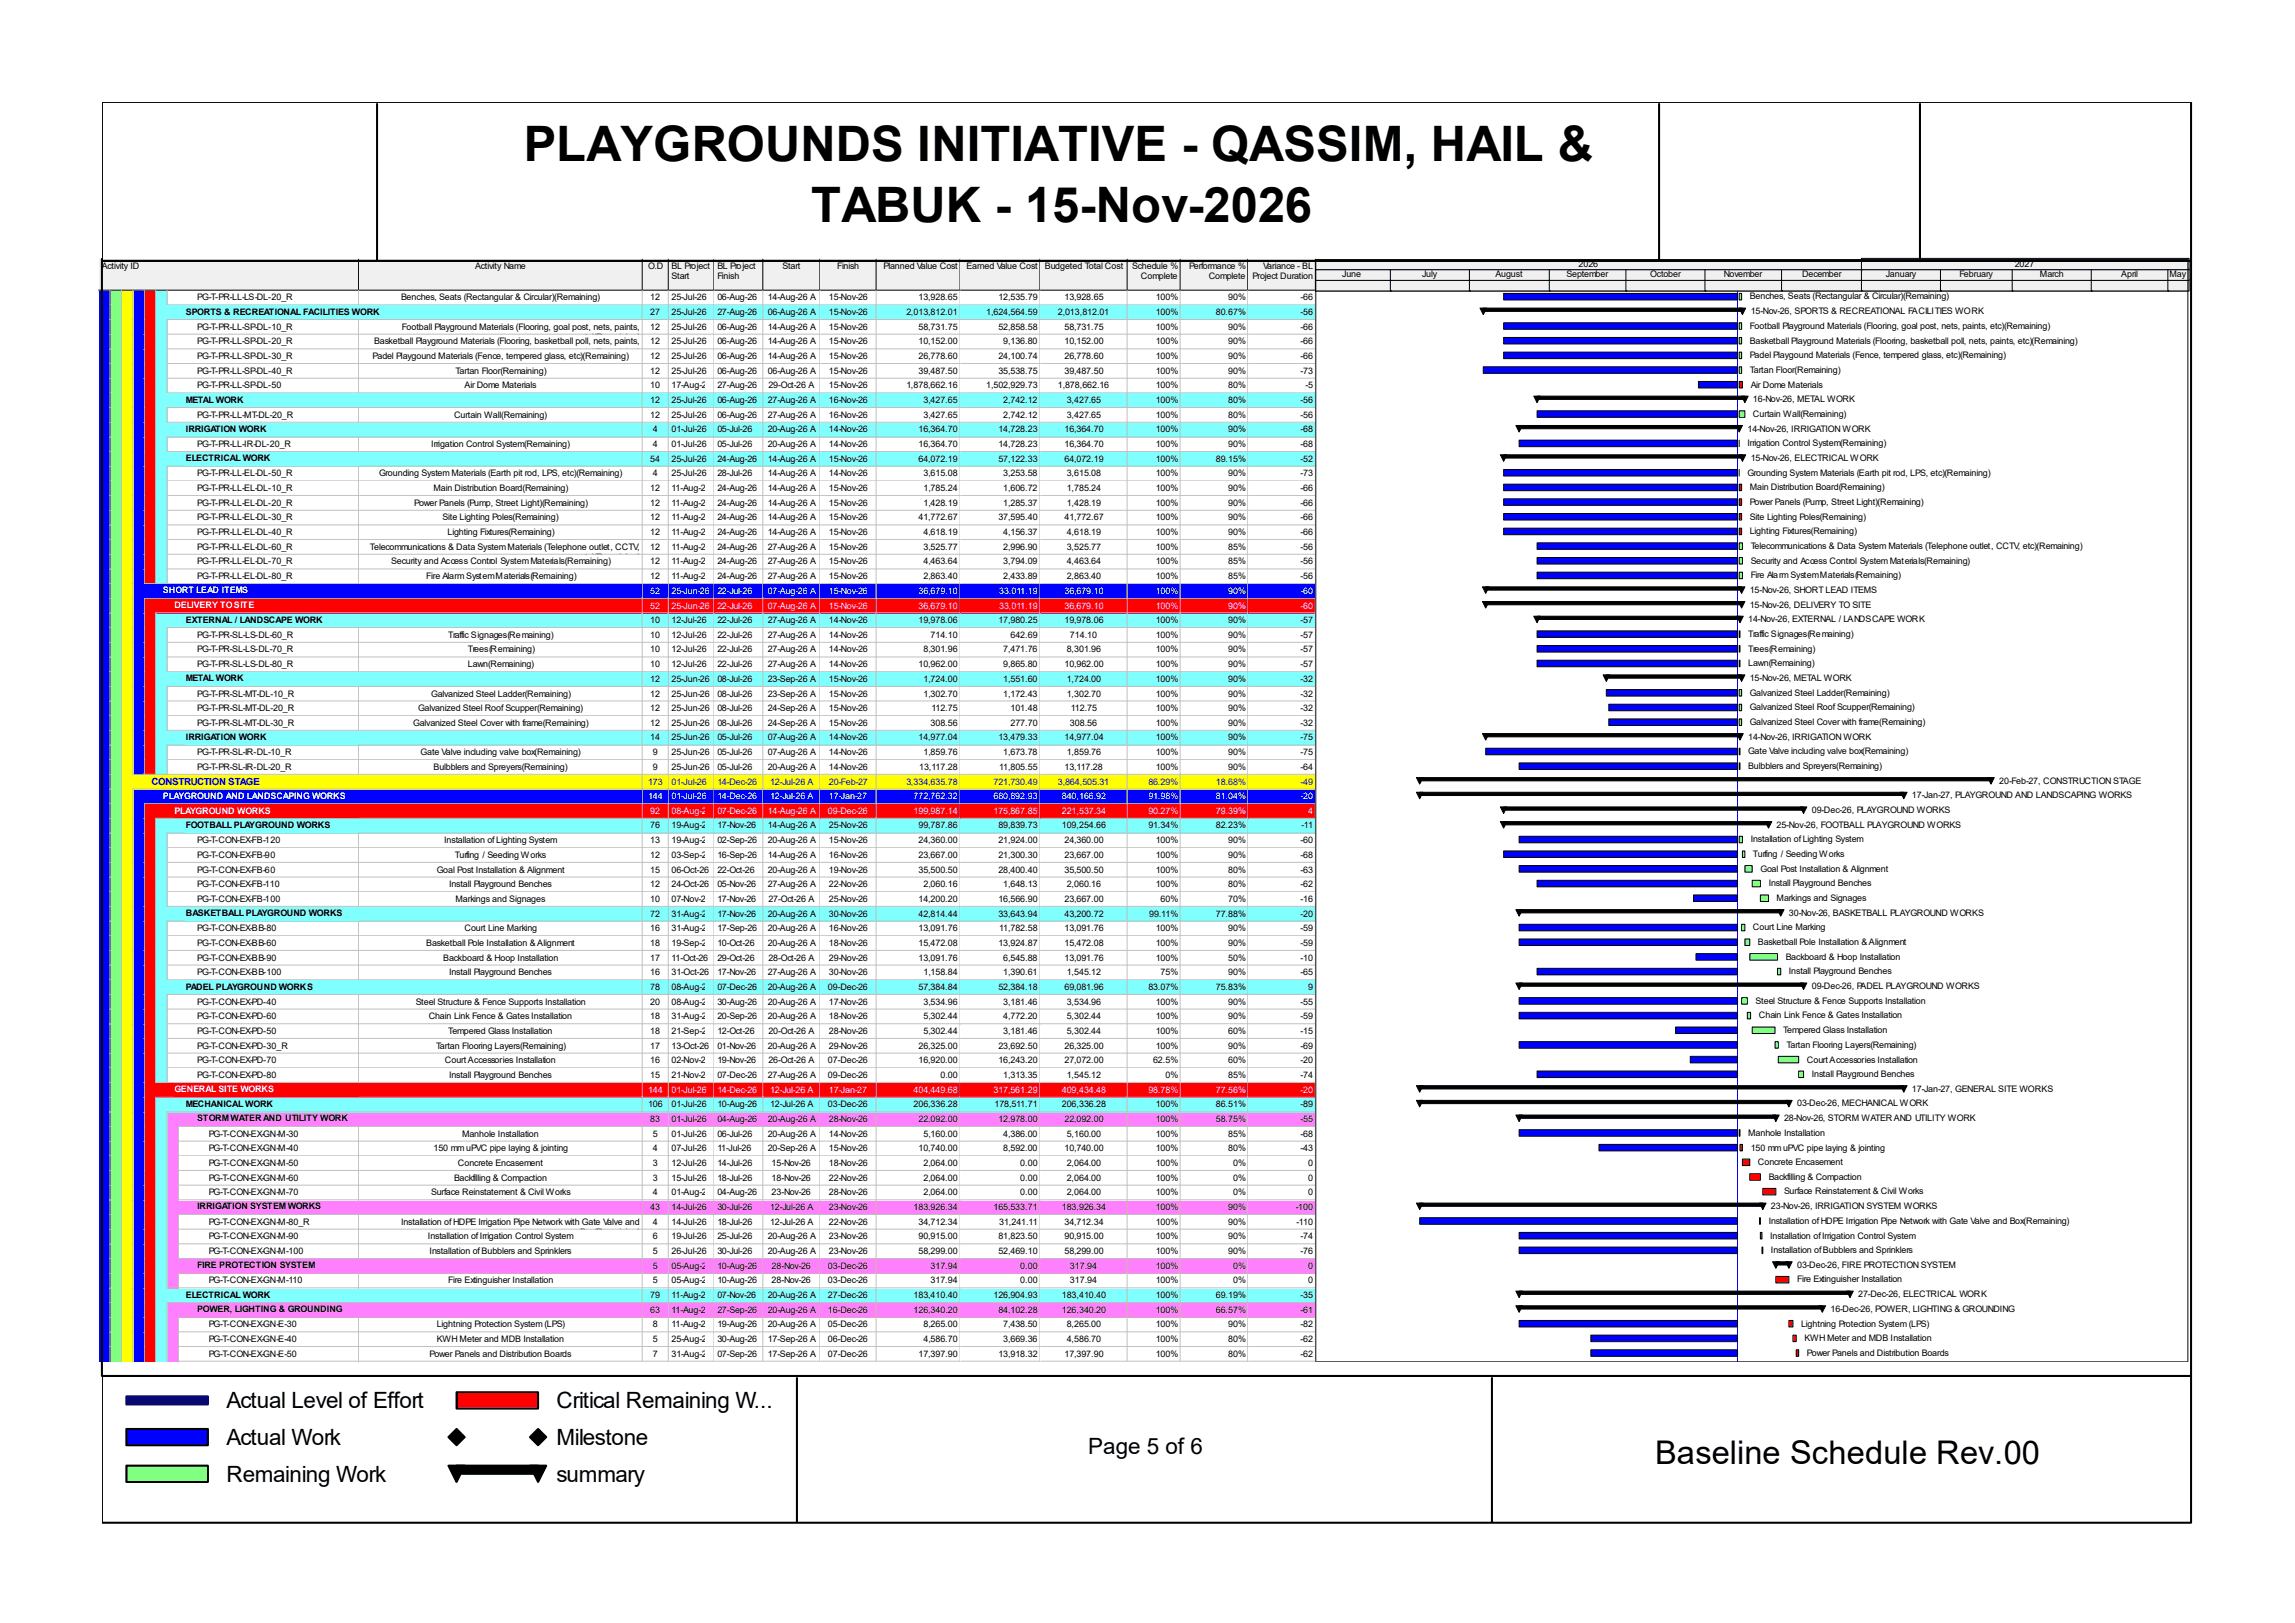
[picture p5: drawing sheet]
<svg xmlns="http://www.w3.org/2000/svg" width="297mm" height="210mm" viewBox="0 0 297 210" stroke-linecap="round" stroke-linejoin="round" font-family="sans-serif">
<defs><g id="words">
<g font-size="6.3">
<text x="67.8" y="20.8">PLAYGROUNDS INITIATIVE - QASSIM, HAIL &amp;</text>
<text x="105" y="28.7">TABUK - 15-Nov-2026</text>
</g>
<text font-size="4.2" x="214.2" y="189.4">Baseline Schedule Rev.00</text>
<g font-size="2.9">
<text x="29.3" y="182.2">Actual Level of Effort</text>
<text x="72" y="182.2">Critical Remaining W...</text>
<text x="29.3" y="187">Actual Work</text>
<text x="29.3" y="191.8">Remaining Work</text>
<text x="72" y="187">Milestone</text>
<text x="72" y="191.8">summary</text>
<text x="140.8" y="188.1">Page 5 of 6</text>
</g>
<text font-size="1.3" fill="#00f" x="19.6" y="101.6">CONSTRUCTION STAGE</text>
<g font-size="1.2">
<text x="13.2" y="34.8">Activity ID</text>
<text x="61.5" y="34.8">Activity Name</text>
<text x="83.9" y="34.8">O.D</text>
<text x="86.9" y="34.8">BL Project</text>
<text x="92.8" y="34.8">BL Project</text>
<text x="101.3" y="34.8">Start</text>
<text x="108.3" y="34.8">Finish</text>
<text x="114.3" y="34.8">Planned Value Cost</text>
<text x="125.1" y="34.8">Earned Value Cost</text>
<text x="135.2" y="34.8">Budgeted Total Cost</text>
<text x="146.5" y="34.8">Schedule %</text>
<text x="153.9" y="34.8">Performance %</text>
<text x="163.5" y="34.8">Variance - BL</text>
<text x="173.7" y="35.9">June</text>
<text x="184.1" y="35.9">July</text>
<text x="193.5" y="35.9">August</text>
<text x="202.7" y="35.9">September</text>
<text x="204.3" y="34.5">2026</text>
<text x="213.6" y="35.9">October</text>
<text x="223.1" y="35.9">November</text>
<text x="233.2" y="35.9">December</text>
<text x="244.1" y="35.9">January</text>
<text x="253.6" y="35.9">February</text>
<text x="260.7" y="34.5">2027</text>
<text x="264" y="35.9">March</text>
<text x="274.5" y="35.9">April</text>
<text x="280.8" y="35.9">May</text>
<text x="24" y="40.7">SPORTS &amp; RECREATIONAL FACILITIES WORK</text>
<text x="25.5" y="38.9">PG-T-PR-LL-LS-DL-20_R</text>
<text x="51.9" y="38.9">Benches, Seats (Rectangular &amp; Circular)(Remaining)</text>
<text x="84.2" y="38.9">12</text>
<text x="84.2" y="40.8">27</text>
<text x="86.9" y="36.1">Start</text>
<text x="86.9" y="38.9">25-Jul-26</text>
<text x="86.9" y="40.8">25-Jul-26</text>
<text x="92.8" y="36.1">Finish</text>
<text x="92.8" y="38.9">06-Aug-26</text>
<text x="92.8" y="40.8">27-Aug-26</text>
<text x="99.4" y="38.9">14-Aug-26 A</text>
<text x="99.4" y="40.8">06-Aug-26 A</text>
<text x="107.3" y="38.9">15-Nov-26</text>
<text x="107.3" y="40.8">15-Nov-26</text>
<text x="117.3" y="40.8">2,013,812.01</text>
<text x="118.9" y="38.9">13,928.65</text>
<text x="127.6" y="40.8">1,624,564.59</text>
<text x="129.2" y="38.9">12,535.79</text>
<text x="136.9" y="40.8">2,013,812.01</text>
<text x="137.8" y="38.9">13,928.65</text>
<text x="147.7" y="36.1">Complete</text>
<text x="149.6" y="38.9">100%</text>
<text x="149.6" y="40.8">100%</text>
<text x="156.4" y="36.1">Complete</text>
<text x="157.4" y="40.8">80.67%</text>
<text x="159" y="38.9">90%</text>
<text x="162.1" y="36.1">Project Duration</text>
<text x="168.3" y="38.9">-66</text>
<text x="168.3" y="40.8">-56</text>
<text x="226.4" y="38.7">Benches, Seats (Rectangular &amp; Circular)(Remaining)</text>
<text x="226.6" y="40.6">15-Nov-26, SPORTS &amp; RECREATIONAL FACILITIES WORK</text>
<text x="25.5" y="42.7">PG-T-PR-LL-SP-DL-10_R</text>
<text x="25.5" y="44.6">PG-T-PR-LL-SP-DL-20_R</text>
<text x="25.5" y="46.4">PG-T-PR-LL-SP-DL-30_R</text>
<text x="48.2" y="46.4">Padel Playgound Materials (Fence, tempered glass, etc)(Remaining)</text>
<text x="48.4" y="44.6">Basketball Playground Materials (Flooring, basketball poll, nets, paints,</text>
<text x="52" y="42.7">Football Playground Materials (Flooring, goal post, nets, paints,</text>
<text x="75.1" y="44">etc)(Remaining)</text>
<text x="75.1" y="45.9">etc)(Remaining)</text>
<text x="84.2" y="42.7">12</text>
<text x="84.2" y="44.6">12</text>
<text x="84.2" y="46.4">12</text>
<text x="86.9" y="42.7">25-Jul-26</text>
<text x="86.9" y="44.6">25-Jul-26</text>
<text x="86.9" y="46.4">25-Jul-26</text>
<text x="92.8" y="42.7">06-Aug-26</text>
<text x="92.8" y="44.6">06-Aug-26</text>
<text x="92.8" y="46.4">06-Aug-26</text>
<text x="99.4" y="42.7">14-Aug-26 A</text>
<text x="99.4" y="44.6">14-Aug-26 A</text>
<text x="99.4" y="46.4">14-Aug-26 A</text>
<text x="107.3" y="42.7">15-Nov-26</text>
<text x="107.3" y="44.6">15-Nov-26</text>
<text x="107.3" y="46.4">15-Nov-26</text>
<text x="118.9" y="42.7">58,731.75</text>
<text x="118.9" y="44.6">10,152.00</text>
<text x="118.9" y="46.4">26,778.60</text>
<text x="129.2" y="42.7">52,858.58</text>
<text x="129.2" y="46.4">24,100.74</text>
<text x="129.8" y="44.6">9,136.80</text>
<text x="137.8" y="42.7">58,731.75</text>
<text x="137.8" y="44.6">10,152.00</text>
<text x="137.8" y="46.4">26,778.60</text>
<text x="149.6" y="42.7">100%</text>
<text x="149.6" y="44.6">100%</text>
<text x="149.6" y="46.4">100%</text>
<text x="159" y="42.7">90%</text>
<text x="159" y="44.6">90%</text>
<text x="159" y="46.4">90%</text>
<text x="168.3" y="42.7">-66</text>
<text x="168.3" y="44.6">-66</text>
<text x="168.3" y="46.4">-66</text>
<text x="226.4" y="42.5">Football Playground Materials (Flooring, goal post, nets, paints, etc)(Remaining)</text>
<text x="226.4" y="44.4">Basketball Playground Materials (Flooring, basketball poll, nets, paints, etc)(Remaining)</text>
<text x="226.4" y="46.4">Padel Playgound Materials (Fence, tempered glass, etc)(Remaining)</text>
<text x="24" y="52.1">METAL WORK</text>
<text x="25.5" y="48.3">PG-T-PR-LL-SP-DL-40_R</text>
<text x="25.5" y="50.2">PG-T-PR-LL-SP-DL-50</text>
<text x="59" y="48.3">Tartan Floor(Remaining)</text>
<text x="60.1" y="50.2">Air Dome Materials</text>
<text x="84.2" y="48.3">12</text>
<text x="84.2" y="50.2">10</text>
<text x="84.2" y="52.2">12</text>
<text x="86.9" y="48.3">25-Jul-26</text>
<text x="86.9" y="50.2">17-Aug-26</text>
<text x="86.9" y="52.2">25-Jul-26</text>
<text x="92.8" y="48.3">06-Aug-26</text>
<text x="92.8" y="50.2">27-Aug-26</text>
<text x="92.8" y="52.2">06-Aug-26</text>
<text x="99.4" y="48.3">06-Aug-26 A</text>
<text x="99.4" y="52.2">27-Aug-26 A</text>
<text x="99.4" y="50.2">29-Oct-26 A</text>
<text x="107.3" y="48.3">15-Nov-26</text>
<text x="107.3" y="50.2">15-Nov-26</text>
<text x="107.3" y="52.2">16-Nov-26</text>
<text x="117.3" y="50.2">1,878,662.16</text>
<text x="118.9" y="48.3">39,487.50</text>
<text x="119.5" y="52.2">3,427.65</text>
<text x="127.6" y="50.2">1,502,929.73</text>
<text x="129.2" y="48.3">35,538.75</text>
<text x="129.8" y="52.2">2,742.12</text>
<text x="136.9" y="50.2">1,878,662.16</text>
<text x="137.8" y="48.3">39,487.50</text>
<text x="138" y="52.2">3,427.65</text>
<text x="149.6" y="48.3">100%</text>
<text x="149.6" y="50.2">100%</text>
<text x="149.6" y="52.2">100%</text>
<text x="159" y="48.3">90%</text>
<text x="159" y="50.2">80%</text>
<text x="159" y="52.2">80%</text>
<text x="168.3" y="48.3">-73</text>
<text x="168.3" y="52.2">-56</text>
<text x="169" y="50.2">-5</text>
<text x="226.4" y="48.3">Tartan Floor(Remaining)</text>
<text x="226.6" y="50.2">Air Dome Materials</text>
<text x="226.9" y="52">16-Nov-26, METAL WORK</text>
<text x="226.9" y="53.9">Curtain Wall(Remaining)</text>
<text x="24" y="55.9">IRRIGATION WORK</text>
<text x="24" y="59.7">ELECTRICAL WORK</text>
<text x="25.5" y="54.1">PG-T-PR-LL-MT-DL-20_R</text>
<text x="25.5" y="57.8">PG-T-PR-LL-IR-DL-20_R</text>
<text x="55.8" y="57.8">Irrigation Control System(Remaining)</text>
<text x="58.8" y="54.1">Curtain Wall(Remaining)</text>
<text x="84.2" y="54.1">12</text>
<text x="84.2" y="59.7">54</text>
<text x="84.5" y="56">4</text>
<text x="84.5" y="57.8">4</text>
<text x="86.9" y="54.1">25-Jul-26</text>
<text x="86.9" y="56">01-Jul-26</text>
<text x="86.9" y="57.8">01-Jul-26</text>
<text x="86.9" y="59.7">25-Jul-26</text>
<text x="92.8" y="54.1">06-Aug-26</text>
<text x="92.8" y="56">05-Jul-26</text>
<text x="92.8" y="57.8">05-Jul-26</text>
<text x="92.8" y="59.7">24-Aug-26</text>
<text x="99.4" y="54.1">27-Aug-26 A</text>
<text x="99.4" y="56">20-Aug-26 A</text>
<text x="99.4" y="57.8">20-Aug-26 A</text>
<text x="99.4" y="59.7">14-Aug-26 A</text>
<text x="107.3" y="54.1">16-Nov-26</text>
<text x="107.3" y="56">14-Nov-26</text>
<text x="107.3" y="57.8">14-Nov-26</text>
<text x="107.3" y="59.7">15-Nov-26</text>
<text x="118.9" y="56">16,364.70</text>
<text x="118.9" y="57.8">16,364.70</text>
<text x="118.9" y="59.7">64,072.19</text>
<text x="119.5" y="54.1">3,427.65</text>
<text x="129.2" y="56">14,728.23</text>
<text x="129.2" y="57.8">14,728.23</text>
<text x="129.2" y="59.7">57,122.33</text>
<text x="129.8" y="54.1">2,742.12</text>
<text x="137.8" y="56">16,364.70</text>
<text x="137.8" y="57.8">16,364.70</text>
<text x="137.8" y="59.7">64,072.19</text>
<text x="138" y="54.1">3,427.65</text>
<text x="149.6" y="54.1">100%</text>
<text x="149.6" y="56">100%</text>
<text x="149.6" y="57.8">100%</text>
<text x="149.6" y="59.7">100%</text>
<text x="157.4" y="59.7">89.15%</text>
<text x="159" y="54.1">80%</text>
<text x="159" y="56">90%</text>
<text x="159" y="57.8">90%</text>
<text x="168.3" y="54.1">-56</text>
<text x="168.3" y="56">-68</text>
<text x="168.3" y="57.8">-68</text>
<text x="168.3" y="59.7">-52</text>
<text x="226.1" y="55.8">14-Nov-26, IRRIGATION WORK</text>
<text x="226.1" y="57.7">Irrigation Control System(Remaining)</text>
<text x="226.6" y="59.6">15-Nov-26, ELECTRICAL WORK</text>
<text x="25.5" y="61.6">PG-T-PR-LL-EL-DL-50_R</text>
<text x="25.5" y="63.5">PG-T-PR-LL-EL-DL-10_R</text>
<text x="25.5" y="65.4">PG-T-PR-LL-EL-DL-20_R</text>
<text x="49.1" y="61.6">Grounding System Materials (Earth pit rod, LPS, etc)(Remaining)</text>
<text x="53.6" y="65.4">Power Panels (Pump, Street Light)(Remaining)</text>
<text x="56.1" y="63.5">Main Distribution Board(Remaining)</text>
<text x="84.2" y="63.5">12</text>
<text x="84.2" y="65.4">12</text>
<text x="84.5" y="61.6">4</text>
<text x="86.9" y="61.6">25-Jul-26</text>
<text x="86.9" y="63.5">11-Aug-26</text>
<text x="86.9" y="65.4">11-Aug-26</text>
<text x="92.8" y="61.6">28-Jul-26</text>
<text x="92.8" y="63.5">24-Aug-26</text>
<text x="92.8" y="65.4">24-Aug-26</text>
<text x="99.4" y="61.6">14-Aug-26 A</text>
<text x="99.4" y="63.5">14-Aug-26 A</text>
<text x="99.4" y="65.4">14-Aug-26 A</text>
<text x="107.3" y="61.6">14-Nov-26</text>
<text x="107.3" y="63.5">15-Nov-26</text>
<text x="107.3" y="65.4">15-Nov-26</text>
<text x="119.5" y="61.6">3,615.08</text>
<text x="119.5" y="63.5">1,785.24</text>
<text x="119.5" y="65.4">1,428.19</text>
<text x="129.8" y="61.6">3,253.58</text>
<text x="129.8" y="63.5">1,606.72</text>
<text x="129.8" y="65.4">1,285.37</text>
<text x="138" y="61.6">3,615.08</text>
<text x="138" y="63.5">1,785.24</text>
<text x="138" y="65.4">1,428.19</text>
<text x="149.6" y="61.6">100%</text>
<text x="149.6" y="63.5">100%</text>
<text x="149.6" y="65.4">100%</text>
<text x="159" y="61.6">90%</text>
<text x="159" y="63.5">90%</text>
<text x="159" y="65.4">90%</text>
<text x="168.3" y="61.6">-73</text>
<text x="168.3" y="63.5">-66</text>
<text x="168.3" y="65.4">-66</text>
<text x="226.1" y="61.6">Grounding System Materials (Earth pit rod, LPS, etc)(Remaining)</text>
<text x="226.4" y="63.4">Main Distribution Board(Remaining)</text>
<text x="226.4" y="65.3">Power Panels (Pump, Street Light)(Remaining)</text>
<text x="25.5" y="67.4">PG-T-PR-LL-EL-DL-30_R</text>
<text x="25.5" y="69.3">PG-T-PR-LL-EL-DL-40_R</text>
<text x="25.5" y="71.1">PG-T-PR-LL-EL-DL-60_R</text>
<text x="47.9" y="71.1">Telecommunications &amp; Data System Materials (Telephone outlet, CCTV,</text>
<text x="57.3" y="67.4">Site Lighting Poles(Remaining)</text>
<text x="57.9" y="69.3">Lighting Fixtures(Remaining)</text>
<text x="84.2" y="67.4">12</text>
<text x="84.2" y="69.3">12</text>
<text x="84.2" y="71.1">12</text>
<text x="86.9" y="67.4">11-Aug-26</text>
<text x="86.9" y="69.3">11-Aug-26</text>
<text x="86.9" y="71.1">11-Aug-26</text>
<text x="92.8" y="67.4">24-Aug-26</text>
<text x="92.8" y="69.3">24-Aug-26</text>
<text x="92.8" y="71.1">24-Aug-26</text>
<text x="99.4" y="67.4">14-Aug-26 A</text>
<text x="99.4" y="69.3">14-Aug-26 A</text>
<text x="99.4" y="71.1">27-Aug-26 A</text>
<text x="107.3" y="67.4">15-Nov-26</text>
<text x="107.3" y="69.3">15-Nov-26</text>
<text x="107.3" y="71.1">15-Nov-26</text>
<text x="118.9" y="67.4">41,772.67</text>
<text x="119.5" y="69.3">4,618.19</text>
<text x="119.5" y="71.1">3,525.77</text>
<text x="129.2" y="67.4">37,595.40</text>
<text x="129.8" y="69.3">4,156.37</text>
<text x="129.8" y="71.1">2,996.90</text>
<text x="137.8" y="67.4">41,772.67</text>
<text x="138" y="69.3">4,618.19</text>
<text x="138" y="71.1">3,525.77</text>
<text x="149.6" y="67.4">100%</text>
<text x="149.6" y="69.3">100%</text>
<text x="149.6" y="71.1">100%</text>
<text x="159" y="67.4">90%</text>
<text x="159" y="69.3">90%</text>
<text x="159" y="71.1">85%</text>
<text x="168.3" y="67.4">-66</text>
<text x="168.3" y="69.3">-66</text>
<text x="168.3" y="71.1">-56</text>
<text x="226.4" y="67.2">Site Lighting Poles(Remaining)</text>
<text x="226.4" y="69.1">Lighting Fixtures(Remaining)</text>
<text x="226.6" y="71">Telecommunications &amp; Data System Materials (Telephone outlet, CCTV, etc)(Remaining)</text>
<text x="25.5" y="73">PG-T-PR-LL-EL-DL-70_R</text>
<text x="25.5" y="74.9">PG-T-PR-LL-EL-DL-80_R</text>
<text x="50.6" y="73">Security and Access Control System Materials(Remaining)</text>
<text x="55.2" y="74.9">Fire Alarm System Materials(Remaining)</text>
<text x="75.1" y="72.5">etc)(Remaining)</text>
<text x="84.2" y="73">12</text>
<text x="84.2" y="74.9">12</text>
<text x="86.9" y="73">11-Aug-26</text>
<text x="86.9" y="74.9">11-Aug-26</text>
<text x="92.8" y="73">24-Aug-26</text>
<text x="92.8" y="74.9">24-Aug-26</text>
<text x="99.4" y="73">27-Aug-26 A</text>
<text x="99.4" y="74.9">27-Aug-26 A</text>
<text x="107.3" y="73">15-Nov-26</text>
<text x="107.3" y="74.9">15-Nov-26</text>
<text x="119.5" y="73">4,463.64</text>
<text x="119.5" y="74.9">2,863.40</text>
<text x="129.8" y="73">3,794.09</text>
<text x="129.8" y="74.9">2,433.89</text>
<text x="138" y="73">4,463.64</text>
<text x="138" y="74.9">2,863.40</text>
<text x="149.6" y="73">100%</text>
<text x="149.6" y="74.9">100%</text>
<text x="159" y="73">85%</text>
<text x="159" y="74.9">85%</text>
<text x="168.3" y="73">-56</text>
<text x="168.3" y="74.9">-56</text>
<text x="226.4" y="76.7">15-Nov-26, SHORT LEAD ITEMS</text>
<text x="226.6" y="72.9">Security and Access Control System Materials(Remaining)</text>
<text x="226.6" y="74.8">Fire Alarm System Materials(Remaining)</text>
<text x="24" y="80.6">EXTERNAL / LANDSCAPE WORK</text>
<text x="25.5" y="82.5">PG-T-PR-SL-LS-DL-60_R</text>
<text x="58" y="82.5">Traffic Signages(Remaining)</text>
<text x="84.2" y="80.6">10</text>
<text x="84.2" y="82.5">10</text>
<text x="86.9" y="80.6">12-Jul-26</text>
<text x="86.9" y="82.5">12-Jul-26</text>
<text x="92.8" y="80.6">22-Jul-26</text>
<text x="92.8" y="82.5">22-Jul-26</text>
<text x="99.4" y="80.6">27-Aug-26 A</text>
<text x="99.4" y="82.5">27-Aug-26 A</text>
<text x="107.3" y="80.6">14-Nov-26</text>
<text x="107.3" y="82.5">14-Nov-26</text>
<text x="118.9" y="80.6">19,978.06</text>
<text x="120.4" y="82.5">714.10</text>
<text x="129.2" y="80.6">17,980.25</text>
<text x="130.8" y="82.5">642.69</text>
<text x="137.8" y="80.6">19,978.06</text>
<text x="138.5" y="82.5">714.10</text>
<text x="149.6" y="80.6">100%</text>
<text x="149.6" y="82.5">100%</text>
<text x="159" y="80.6">90%</text>
<text x="159" y="82.5">90%</text>
<text x="168.3" y="80.6">-57</text>
<text x="168.3" y="82.5">-57</text>
<text x="226.2" y="80.5">14-Nov-26, EXTERNAL / LANDSCAPE WORK</text>
<text x="226.2" y="82.4">Traffic Signages(Remaining)</text>
<text x="226.4" y="78.6">15-Nov-26, DELIVERY TO SITE</text>
<text x="24" y="88.2">METAL WORK</text>
<text x="25.5" y="84.4">PG-T-PR-SL-LS-DL-70_R</text>
<text x="25.5" y="86.3">PG-T-PR-SL-LS-DL-80_R</text>
<text x="60.5" y="84.4">Trees(Remaining)</text>
<text x="60.5" y="86.3">Lawn(Remaining)</text>
<text x="84.2" y="84.4">10</text>
<text x="84.2" y="86.3">10</text>
<text x="84.2" y="88.2">12</text>
<text x="86.9" y="84.4">12-Jul-26</text>
<text x="86.9" y="86.3">12-Jul-26</text>
<text x="86.9" y="88.2">25-Jun-26</text>
<text x="92.8" y="84.4">22-Jul-26</text>
<text x="92.8" y="86.3">22-Jul-26</text>
<text x="92.8" y="88.2">08-Jul-26</text>
<text x="99.4" y="84.4">27-Aug-26 A</text>
<text x="99.4" y="86.3">27-Aug-26 A</text>
<text x="99.4" y="88.2">23-Sep-26 A</text>
<text x="107.3" y="84.4">14-Nov-26</text>
<text x="107.3" y="86.3">14-Nov-26</text>
<text x="107.3" y="88.2">15-Nov-26</text>
<text x="118.9" y="86.3">10,962.00</text>
<text x="119.5" y="84.4">8,301.96</text>
<text x="119.5" y="88.2">1,724.00</text>
<text x="129.8" y="84.4">7,471.76</text>
<text x="129.8" y="86.3">9,865.80</text>
<text x="129.8" y="88.2">1,551.60</text>
<text x="137.8" y="86.3">10,962.00</text>
<text x="138" y="84.4">8,301.96</text>
<text x="138" y="88.2">1,724.00</text>
<text x="149.6" y="84.4">100%</text>
<text x="149.6" y="86.3">100%</text>
<text x="149.6" y="88.2">100%</text>
<text x="159" y="84.4">90%</text>
<text x="159" y="86.3">90%</text>
<text x="159" y="88.2">90%</text>
<text x="168.3" y="84.4">-57</text>
<text x="168.3" y="86.3">-57</text>
<text x="168.3" y="88.2">-32</text>
<text x="226.2" y="84.3">Trees(Remaining)</text>
<text x="226.2" y="86.2">Lawn(Remaining)</text>
<text x="226.4" y="88.1">15-Nov-26, METAL WORK</text>
<text x="24" y="95.8">IRRIGATION WORK</text>
<text x="25.5" y="90.1">PG-T-PR-SL-MT-DL-10_R</text>
<text x="25.5" y="92">PG-T-PR-SL-MT-DL-20_R</text>
<text x="25.5" y="93.9">PG-T-PR-SL-MT-DL-30_R</text>
<text x="53.5" y="93.9">Galvanized Steel Cover with frame(Remaining)</text>
<text x="54.1" y="92">Galvanized Steel Roof Scupper(Remaining)</text>
<text x="55.8" y="90.1">Galvanized Steel Ladder(Remaining)</text>
<text x="84.2" y="90.1">12</text>
<text x="84.2" y="92">12</text>
<text x="84.2" y="93.9">12</text>
<text x="84.2" y="95.8">14</text>
<text x="86.9" y="90.1">25-Jun-26</text>
<text x="86.9" y="92">25-Jun-26</text>
<text x="86.9" y="93.9">25-Jun-26</text>
<text x="86.9" y="95.8">25-Jun-26</text>
<text x="92.8" y="90.1">08-Jul-26</text>
<text x="92.8" y="92">08-Jul-26</text>
<text x="92.8" y="93.9">08-Jul-26</text>
<text x="92.8" y="95.8">05-Jul-26</text>
<text x="99.4" y="90.1">23-Sep-26 A</text>
<text x="99.4" y="92">24-Sep-26 A</text>
<text x="99.4" y="93.9">24-Sep-26 A</text>
<text x="99.4" y="95.8">07-Aug-26 A</text>
<text x="107.3" y="90.1">15-Nov-26</text>
<text x="107.3" y="92">15-Nov-26</text>
<text x="107.3" y="93.9">15-Nov-26</text>
<text x="107.3" y="95.8">14-Nov-26</text>
<text x="118.9" y="95.8">14,977.04</text>
<text x="119.5" y="90.1">1,302.70</text>
<text x="120.4" y="93.9">308.56</text>
<text x="120.6" y="92">112.75</text>
<text x="129.2" y="95.8">13,479.33</text>
<text x="129.8" y="90.1">1,172.43</text>
<text x="130.8" y="92">101.48</text>
<text x="130.8" y="93.9">277.70</text>
<text x="137.8" y="95.8">14,977.04</text>
<text x="138" y="90.1">1,302.70</text>
<text x="138.5" y="93.9">308.56</text>
<text x="138.6" y="92">112.75</text>
<text x="149.6" y="90.1">100%</text>
<text x="149.6" y="92">100%</text>
<text x="149.6" y="93.9">100%</text>
<text x="149.6" y="95.8">100%</text>
<text x="159" y="90.1">90%</text>
<text x="159" y="92">90%</text>
<text x="159" y="93.9">90%</text>
<text x="159" y="95.8">90%</text>
<text x="168.3" y="90.1">-32</text>
<text x="168.3" y="92">-32</text>
<text x="168.3" y="93.9">-32</text>
<text x="168.3" y="95.8">-75</text>
<text x="226.2" y="95.7">14-Nov-26, IRRIGATION WORK</text>
<text x="226.4" y="90">Galvanized Steel Ladder(Remaining)</text>
<text x="226.4" y="91.9">Galvanized Steel Roof Scupper(Remaining)</text>
<text x="226.4" y="93.8">Galvanized Steel Cover with frame(Remaining)</text>
<text x="25.5" y="97.7">PG-T-PR-SL-IR-DL-10_R</text>
<text x="25.5" y="99.6">PG-T-PR-SL-IR-DL-20_R</text>
<text x="54.4" y="97.7">Gate Valve including valve box(Remaining)</text>
<text x="56.1" y="99.6">Bulbblers and Spreyers(Remaining)</text>
<text x="84.5" y="97.7">9</text>
<text x="84.5" y="99.6">9</text>
<text x="86.9" y="97.7">25-Jun-26</text>
<text x="86.9" y="99.6">25-Jun-26</text>
<text x="92.8" y="97.7">05-Jul-26</text>
<text x="92.8" y="99.6">05-Jul-26</text>
<text x="99.4" y="97.7">07-Aug-26 A</text>
<text x="99.4" y="99.6">20-Aug-26 A</text>
<text x="107.3" y="97.7">14-Nov-26</text>
<text x="107.3" y="99.6">14-Nov-26</text>
<text x="119" y="99.6">13,117.28</text>
<text x="119.5" y="97.7">1,859.76</text>
<text x="129.3" y="99.6">11,805.55</text>
<text x="129.8" y="97.7">1,673.78</text>
<text x="137.8" y="99.6">13,117.28</text>
<text x="138" y="97.7">1,859.76</text>
<text x="149.6" y="97.7">100%</text>
<text x="149.6" y="99.6">100%</text>
<text x="159" y="97.7">90%</text>
<text x="159" y="99.6">90%</text>
<text x="168.3" y="97.7">-75</text>
<text x="168.3" y="99.6">-64</text>
<text x="226.2" y="97.6">Gate Valve including valve box(Remaining)</text>
<text x="226.2" y="99.5">Bulbblers and Spreyers(Remaining)</text>
<text x="258.7" y="101.4">20-Feb-27, CONSTRUCTION STAGE</text>
<text x="24" y="107.1">FOOTBALL PLAYGROUND WORKS</text>
<text x="84.2" y="107.2">76</text>
<text x="86.9" y="107.2">19-Aug-26</text>
<text x="92.8" y="107.2">17-Nov-26</text>
<text x="99.4" y="107.2">14-Aug-26 A</text>
<text x="107.3" y="107.2">25-Nov-26</text>
<text x="118.9" y="107.2">99,787.86</text>
<text x="129.2" y="107.2">89,839.73</text>
<text x="137.4" y="107.2">109,254.66</text>
<text x="148.6" y="107.2">91.34%</text>
<text x="157.4" y="107.2">82.23%</text>
<text x="168.4" y="107.2">-11</text>
<text x="229.9" y="107.1">25-Nov-26, FOOTBALL PLAYGROUND WORKS</text>
<text x="234.5" y="105.2">09-Dec-26, PLAYGROUND WORKS</text>
<text x="247.4" y="103.3">17-Jan-27, PLAYGROUND AND LANDSCAPING WORKS</text>
<text x="25.5" y="109.1">PG-T-CON-EX-FB-120</text>
<text x="25.5" y="111">PG-T-CON-EX-FB-90</text>
<text x="25.5" y="112.9">PG-T-CON-EX-FB-60</text>
<text x="56.5" y="112.9">Goal Post Installation &amp; Alignment</text>
<text x="57.5" y="109.1">Installation of Lighting System</text>
<text x="58.8" y="111">Turfing / Seeding Works</text>
<text x="84.2" y="109.1">13</text>
<text x="84.2" y="111">12</text>
<text x="84.2" y="112.9">15</text>
<text x="86.9" y="109.1">19-Aug-26</text>
<text x="86.9" y="111">03-Sep-26</text>
<text x="86.9" y="112.9">06-Oct-26</text>
<text x="92.8" y="109.1">02-Sep-26</text>
<text x="92.8" y="111">16-Sep-26</text>
<text x="92.8" y="112.9">22-Oct-26</text>
<text x="99.4" y="109.1">20-Aug-26 A</text>
<text x="99.4" y="111">14-Aug-26 A</text>
<text x="99.4" y="112.9">20-Aug-26 A</text>
<text x="107.3" y="109.1">15-Nov-26</text>
<text x="107.3" y="111">16-Nov-26</text>
<text x="107.3" y="112.9">19-Nov-26</text>
<text x="118.9" y="109.1">24,360.00</text>
<text x="118.9" y="111">23,667.00</text>
<text x="118.9" y="112.9">35,500.50</text>
<text x="129.2" y="109.1">21,924.00</text>
<text x="129.2" y="111">21,300.30</text>
<text x="129.2" y="112.9">28,400.40</text>
<text x="137.8" y="109.1">24,360.00</text>
<text x="137.8" y="111">23,667.00</text>
<text x="137.8" y="112.9">35,500.50</text>
<text x="149.6" y="109.1">100%</text>
<text x="149.6" y="111">100%</text>
<text x="149.6" y="112.9">100%</text>
<text x="159" y="109.1">90%</text>
<text x="159" y="111">90%</text>
<text x="159" y="112.9">80%</text>
<text x="168.3" y="109.1">-60</text>
<text x="168.3" y="111">-68</text>
<text x="168.3" y="112.9">-63</text>
<text x="226.6" y="109">Installation of Lighting System</text>
<text x="226.9" y="110.9">Turfing / Seeding Works</text>
<text x="227.8" y="112.8">Goal Post Installation &amp; Alignment</text>
<text x="24" y="118.6">BASKETBALL PLAYGROUND WORKS</text>
<text x="25.5" y="114.8">PG-T-CON-EX-FB-110</text>
<text x="25.5" y="116.7">PG-T-CON-EX-FB-100</text>
<text x="58.1" y="114.8">Install Playground Benches</text>
<text x="59" y="116.7">Markings and Signages</text>
<text x="84.2" y="114.8">12</text>
<text x="84.2" y="116.7">10</text>
<text x="84.2" y="118.6">72</text>
<text x="86.9" y="114.8">24-Oct-26</text>
<text x="86.9" y="116.7">07-Nov-26</text>
<text x="86.9" y="118.6">31-Aug-26</text>
<text x="92.8" y="114.8">05-Nov-26</text>
<text x="92.8" y="116.7">17-Nov-26</text>
<text x="92.8" y="118.6">17-Nov-26</text>
<text x="99.4" y="114.8">27-Aug-26 A</text>
<text x="99.4" y="118.6">20-Aug-26 A</text>
<text x="99.4" y="116.7">27-Oct-26 A</text>
<text x="107.3" y="114.8">22-Nov-26</text>
<text x="107.3" y="116.7">25-Nov-26</text>
<text x="107.3" y="118.6">30-Nov-26</text>
<text x="118.9" y="116.7">14,200.20</text>
<text x="118.9" y="118.6">42,814.44</text>
<text x="119.5" y="114.8">2,060.16</text>
<text x="129.2" y="116.7">16,566.90</text>
<text x="129.2" y="118.6">33,643.94</text>
<text x="129.8" y="114.8">1,648.13</text>
<text x="137.8" y="116.7">23,667.00</text>
<text x="137.8" y="118.6">43,200.72</text>
<text x="138" y="114.8">2,060.16</text>
<text x="148.7" y="118.6">99.11%</text>
<text x="149.6" y="114.8">100%</text>
<text x="150.2" y="116.7">60%</text>
<text x="157.4" y="118.6">77.88%</text>
<text x="159" y="114.8">80%</text>
<text x="159" y="116.7">70%</text>
<text x="168.3" y="114.8">-62</text>
<text x="168.3" y="116.7">-16</text>
<text x="168.3" y="118.6">-20</text>
<text x="228.9" y="114.7">Install Playground Benches</text>
<text x="229.9" y="116.6">Markings and Signages</text>
<text x="231.5" y="118.5">30-Nov-26, BASKETBALL PLAYGROUND WORKS</text>
<text x="25.5" y="120.5">PG-T-CON-EX-BB-80</text>
<text x="25.5" y="122.4">PG-T-CON-EX-BB-60</text>
<text x="25.5" y="124.3">PG-T-CON-EX-BB-90</text>
<text x="55.2" y="122.4">Basketball Pole Installation &amp; Alignment</text>
<text x="57.4" y="124.3">Backboard &amp; Hoop Installation</text>
<text x="60.1" y="120.5">Court Line Marking</text>
<text x="84.2" y="120.5">16</text>
<text x="84.2" y="122.4">18</text>
<text x="84.2" y="124.3">17</text>
<text x="86.9" y="120.5">31-Aug-26</text>
<text x="86.9" y="122.4">19-Sep-26</text>
<text x="86.9" y="124.3">11-Oct-26</text>
<text x="92.8" y="120.5">17-Sep-26</text>
<text x="92.8" y="122.4">10-Oct-26</text>
<text x="92.8" y="124.3">29-Oct-26</text>
<text x="99.4" y="120.5">20-Aug-26 A</text>
<text x="99.4" y="122.4">20-Aug-26 A</text>
<text x="99.4" y="124.3">28-Oct-26 A</text>
<text x="107.3" y="120.5">16-Nov-26</text>
<text x="107.3" y="122.4">18-Nov-26</text>
<text x="107.3" y="124.3">29-Nov-26</text>
<text x="118.9" y="120.5">13,091.76</text>
<text x="118.9" y="122.4">15,472.08</text>
<text x="118.9" y="124.3">13,091.76</text>
<text x="129.2" y="122.4">13,924.87</text>
<text x="129.3" y="120.5">11,782.58</text>
<text x="129.8" y="124.3">6,545.88</text>
<text x="137.8" y="120.5">13,091.76</text>
<text x="137.8" y="122.4">15,472.08</text>
<text x="137.8" y="124.3">13,091.76</text>
<text x="149.6" y="120.5">100%</text>
<text x="149.6" y="122.4">100%</text>
<text x="149.6" y="124.3">100%</text>
<text x="159" y="120.5">90%</text>
<text x="159" y="122.4">90%</text>
<text x="159" y="124.3">50%</text>
<text x="168.3" y="120.5">-59</text>
<text x="168.3" y="122.4">-59</text>
<text x="168.3" y="124.3">-10</text>
<text x="226.9" y="120.4">Court Line Marking</text>
<text x="227.5" y="122.3">Basketball Pole Installation &amp; Alignment</text>
<text x="231.1" y="124.2">Backboard &amp; Hoop Installation</text>
<text x="24" y="128.1">PADEL PLAYGROUND WORKS</text>
<text x="25.5" y="126.2">PG-T-CON-EX-BB-100</text>
<text x="25.5" y="130">PG-T-CON-EX-PD-40</text>
<text x="25.5" y="131.9">PG-T-CON-EX-PD-60</text>
<text x="53.8" y="130">Steel Structure &amp; Fence Supports Installation</text>
<text x="55.5" y="131.9">Chain Link Fence &amp; Gates Installation</text>
<text x="58.1" y="126.2">Install Playground Benches</text>
<text x="84.2" y="126.2">16</text>
<text x="84.2" y="128.1">78</text>
<text x="84.2" y="130">20</text>
<text x="84.2" y="131.9">18</text>
<text x="86.9" y="126.2">31-Oct-26</text>
<text x="86.9" y="128.1">08-Aug-26</text>
<text x="86.9" y="130">08-Aug-26</text>
<text x="86.9" y="131.9">31-Aug-26</text>
<text x="92.8" y="126.2">17-Nov-26</text>
<text x="92.8" y="128.1">07-Dec-26</text>
<text x="92.8" y="130">30-Aug-26</text>
<text x="92.8" y="131.9">20-Sep-26</text>
<text x="99.4" y="126.2">27-Aug-26 A</text>
<text x="99.4" y="128.1">20-Aug-26 A</text>
<text x="99.4" y="130">20-Aug-26 A</text>
<text x="99.4" y="131.9">20-Aug-26 A</text>
<text x="107.1" y="128.1">09-Dec-26</text>
<text x="107.3" y="126.2">30-Nov-26</text>
<text x="107.3" y="130">17-Nov-26</text>
<text x="107.3" y="131.9">18-Nov-26</text>
<text x="118.9" y="128.1">57,384.84</text>
<text x="119.5" y="126.2">1,158.84</text>
<text x="119.5" y="130">3,534.96</text>
<text x="119.5" y="131.9">5,302.44</text>
<text x="129.2" y="128.1">52,384.18</text>
<text x="129.8" y="126.2">1,390.61</text>
<text x="129.8" y="130">3,181.46</text>
<text x="129.8" y="131.9">4,772.20</text>
<text x="137.8" y="128.1">69,081.96</text>
<text x="138" y="126.2">1,545.12</text>
<text x="138" y="130">3,534.96</text>
<text x="138" y="131.9">5,302.44</text>
<text x="148.6" y="128.1">83.07%</text>
<text x="149.6" y="130">100%</text>
<text x="149.6" y="131.9">100%</text>
<text x="150.2" y="126.2">75%</text>
<text x="157.4" y="128.1">75.83%</text>
<text x="159" y="126.2">90%</text>
<text x="159" y="130">90%</text>
<text x="159" y="131.9">90%</text>
<text x="168.3" y="126.2">-65</text>
<text x="168.3" y="130">-55</text>
<text x="168.3" y="131.9">-59</text>
<text x="169.3" y="128.1">9</text>
<text x="227.2" y="129.9">Steel Structure &amp; Fence Supports Installation</text>
<text x="227.6" y="131.8">Chain Link Fence &amp; Gates Installation</text>
<text x="231.5" y="126.1">Install Playground Benches</text>
<text x="234.5" y="128">09-Dec-26, PADEL PLAYGROUND WORKS</text>
<text x="25.5" y="133.8">PG-T-CON-EX-PD-50</text>
<text x="25.5" y="135.7">PG-T-CON-EX-PD-30_R</text>
<text x="25.5" y="137.6">PG-T-CON-EX-PD-70</text>
<text x="56.4" y="135.7">Tartan Flooring Layers(Remaining)</text>
<text x="57.6" y="137.6">Court Accessories Installation</text>
<text x="58" y="133.8">Tempered Glass Installation</text>
<text x="84.2" y="133.8">18</text>
<text x="84.2" y="135.7">17</text>
<text x="84.2" y="137.6">16</text>
<text x="86.9" y="133.8">21-Sep-26</text>
<text x="86.9" y="135.7">13-Oct-26</text>
<text x="86.9" y="137.6">02-Nov-26</text>
<text x="92.8" y="133.8">12-Oct-26</text>
<text x="92.8" y="135.7">01-Nov-26</text>
<text x="92.8" y="137.6">19-Nov-26</text>
<text x="99.4" y="135.7">20-Aug-26 A</text>
<text x="99.4" y="133.8">20-Oct-26 A</text>
<text x="99.4" y="137.6">26-Oct-26 A</text>
<text x="107.1" y="137.6">07-Dec-26</text>
<text x="107.3" y="133.8">28-Nov-26</text>
<text x="107.3" y="135.7">29-Nov-26</text>
<text x="118.9" y="135.7">26,325.00</text>
<text x="118.9" y="137.6">16,920.00</text>
<text x="119.5" y="133.8">5,302.44</text>
<text x="129.2" y="135.7">23,692.50</text>
<text x="129.2" y="137.6">16,243.20</text>
<text x="129.8" y="133.8">3,181.46</text>
<text x="137.8" y="135.7">26,325.00</text>
<text x="137.8" y="137.6">27,072.00</text>
<text x="138" y="133.8">5,302.44</text>
<text x="149.2" y="137.6">62.5%</text>
<text x="149.6" y="133.8">100%</text>
<text x="149.6" y="135.7">100%</text>
<text x="159" y="133.8">60%</text>
<text x="159" y="135.7">90%</text>
<text x="159" y="137.6">60%</text>
<text x="168.3" y="133.8">-15</text>
<text x="168.3" y="135.7">-69</text>
<text x="168.3" y="137.6">-20</text>
<text x="230.8" y="133.7">Tempered Glass Installation</text>
<text x="231.2" y="135.6">Tartan Flooring Layers(Remaining)</text>
<text x="233.8" y="137.5">Court Accessories Installation</text>
<text x="24" y="143.3">MECHANICAL WORK</text>
<text x="25.5" y="139.5">PG-T-CON-EX-PD-80</text>
<text x="58.1" y="139.5">Install Playground Benches</text>
<text x="83.9" y="143.3">106</text>
<text x="84.2" y="139.5">15</text>
<text x="86.9" y="139.5">21-Nov-26</text>
<text x="86.9" y="143.3">01-Jul-26</text>
<text x="92.8" y="139.5">07-Dec-26</text>
<text x="92.8" y="143.3">10-Aug-26</text>
<text x="99.4" y="139.5">27-Aug-26 A</text>
<text x="99.7" y="143.3">12-Jul-26 A</text>
<text x="107.1" y="139.5">09-Dec-26</text>
<text x="107.1" y="143.3">03-Dec-26</text>
<text x="118.2" y="143.3">206,336.28</text>
<text x="121.7" y="139.5">0.00</text>
<text x="128.7" y="143.3">178,511.71</text>
<text x="129.8" y="139.5">1,313.35</text>
<text x="137.4" y="143.3">206,336.28</text>
<text x="138" y="139.5">1,545.12</text>
<text x="149.6" y="143.3">100%</text>
<text x="150.8" y="139.5">0%</text>
<text x="157.4" y="143.3">86.51%</text>
<text x="159" y="139.5">85%</text>
<text x="168.3" y="139.5">-74</text>
<text x="168.3" y="143.3">-89</text>
<text x="232.6" y="143.2">03-Dec-26, MECHANICAL WORK</text>
<text x="234.5" y="139.4">Install Playground Benches</text>
<text x="247.4" y="141.3">17-Jan-27, GENERAL SITE WORKS</text>
<text x="25.5" y="145.1">STORM WATER AND UTILITY WORK</text>
<text x="27" y="147.1">PG-T-CON-EX-GN-M-30</text>
<text x="27" y="149">PG-T-CON-EX-GN-M-40</text>
<text x="56.1" y="149">150 mm uPVC pipe laying &amp; jointing</text>
<text x="59.8" y="147.1">Manhole Installation</text>
<text x="84.2" y="145.2">83</text>
<text x="84.5" y="147.1">5</text>
<text x="84.5" y="149">4</text>
<text x="86.9" y="145.2">01-Jul-26</text>
<text x="86.9" y="147.1">01-Jul-26</text>
<text x="86.9" y="149">07-Jul-26</text>
<text x="92.8" y="145.2">04-Aug-26</text>
<text x="92.8" y="147.1">06-Jul-26</text>
<text x="92.8" y="149">11-Jul-26</text>
<text x="99.4" y="145.2">20-Aug-26 A</text>
<text x="99.4" y="147.1">20-Aug-26 A</text>
<text x="99.4" y="149">20-Sep-26 A</text>
<text x="107.3" y="145.2">28-Nov-26</text>
<text x="107.3" y="147.1">14-Nov-26</text>
<text x="107.3" y="149">15-Nov-26</text>
<text x="118.9" y="145.2">22,092.00</text>
<text x="118.9" y="149">10,740.00</text>
<text x="119.5" y="147.1">5,160.00</text>
<text x="129.2" y="145.2">12,978.00</text>
<text x="129.8" y="147.1">4,386.00</text>
<text x="129.8" y="149">8,592.00</text>
<text x="137.8" y="145.2">22,092.00</text>
<text x="137.8" y="149">10,740.00</text>
<text x="138" y="147.1">5,160.00</text>
<text x="149.6" y="145.2">100%</text>
<text x="149.6" y="147.1">100%</text>
<text x="149.6" y="149">100%</text>
<text x="157.4" y="145.2">58.75%</text>
<text x="159" y="147.1">85%</text>
<text x="159" y="149">80%</text>
<text x="168.3" y="145.2">-55</text>
<text x="168.3" y="147.1">-68</text>
<text x="168.3" y="149">-43</text>
<text x="226.2" y="147">Manhole Installation</text>
<text x="226.6" y="148.9">150 mm uPVC pipe laying &amp; jointing</text>
<text x="230.9" y="145.1">28-Nov-26, STORM WATER AND UTILITY WORK</text>
<text x="27" y="150.9">PG-T-CON-EX-GN-M-50</text>
<text x="27" y="152.8">PG-T-CON-EX-GN-M-60</text>
<text x="27" y="154.7">PG-T-CON-EX-GN-M-70</text>
<text x="55.8" y="154.7">Surface Reinstatement &amp; Civil Works</text>
<text x="58.8" y="152.8">Backfilling &amp; Compaction</text>
<text x="59.3" y="150.9">Concrete Encasement</text>
<text x="84.5" y="150.9">3</text>
<text x="84.5" y="152.8">3</text>
<text x="84.5" y="154.7">4</text>
<text x="86.9" y="150.9">12-Jul-26</text>
<text x="86.9" y="152.8">15-Jul-26</text>
<text x="86.9" y="154.7">01-Aug-26</text>
<text x="92.8" y="150.9">14-Jul-26</text>
<text x="92.8" y="152.8">18-Jul-26</text>
<text x="92.8" y="154.7">04-Aug-26</text>
<text x="99.9" y="150.9">15-Nov-26</text>
<text x="99.9" y="152.8">18-Nov-26</text>
<text x="99.9" y="154.7">23-Nov-26</text>
<text x="107.3" y="150.9">18-Nov-26</text>
<text x="107.3" y="152.8">22-Nov-26</text>
<text x="107.3" y="154.7">28-Nov-26</text>
<text x="119.5" y="150.9">2,064.00</text>
<text x="119.5" y="152.8">2,064.00</text>
<text x="119.5" y="154.7">2,064.00</text>
<text x="132" y="150.9">0.00</text>
<text x="132" y="152.8">0.00</text>
<text x="132" y="154.7">0.00</text>
<text x="138" y="150.9">2,064.00</text>
<text x="138" y="152.8">2,064.00</text>
<text x="138" y="154.7">2,064.00</text>
<text x="149.6" y="150.9">100%</text>
<text x="149.6" y="152.8">100%</text>
<text x="149.6" y="154.7">100%</text>
<text x="159.6" y="150.9">0%</text>
<text x="159.6" y="152.8">0%</text>
<text x="159.6" y="154.7">0%</text>
<text x="169.3" y="150.9">0</text>
<text x="169.3" y="152.8">0</text>
<text x="169.3" y="154.7">0</text>
<text x="227.5" y="150.7">Concrete Encasement</text>
<text x="228.9" y="152.7">Backfilling &amp; Compaction</text>
<text x="230.9" y="154.6">Surface Reinstatement &amp; Civil Works</text>
<text x="25.5" y="156.5">IRRIGATION SYSTEM WORKS</text>
<text x="27" y="158.5">PG-T-CON-EX-GN-M-80_R</text>
<text x="27" y="160.4">PG-T-CON-EX-GN-M-90</text>
<text x="51.9" y="158.5">Installation of HDPE Irrigation Pipe Network with Gate Valve and</text>
<text x="55.4" y="160.4">Installation of Irrigation Control System</text>
<text x="75.1" y="159.9">Box(Remaining)</text>
<text x="84.2" y="156.5">43</text>
<text x="84.5" y="158.5">4</text>
<text x="84.5" y="160.4">6</text>
<text x="86.9" y="156.5">14-Jul-26</text>
<text x="86.9" y="158.5">14-Jul-26</text>
<text x="86.9" y="160.4">19-Jul-26</text>
<text x="92.8" y="156.5">30-Jul-26</text>
<text x="92.8" y="158.5">18-Jul-26</text>
<text x="92.8" y="160.4">25-Jul-26</text>
<text x="99.4" y="160.4">20-Aug-26 A</text>
<text x="99.7" y="156.5">12-Jul-26 A</text>
<text x="99.7" y="158.5">12-Jul-26 A</text>
<text x="107.3" y="156.5">23-Nov-26</text>
<text x="107.3" y="158.5">22-Nov-26</text>
<text x="107.3" y="160.4">23-Nov-26</text>
<text x="118.2" y="156.5">183,926.34</text>
<text x="118.9" y="158.5">34,712.34</text>
<text x="118.9" y="160.4">90,915.00</text>
<text x="128.6" y="156.5">165,533.71</text>
<text x="129.2" y="160.4">81,823.50</text>
<text x="129.3" y="158.5">31,241.11</text>
<text x="137.4" y="156.5">183,926.34</text>
<text x="137.8" y="158.5">34,712.34</text>
<text x="137.8" y="160.4">90,915.00</text>
<text x="149.6" y="156.5">100%</text>
<text x="149.6" y="158.5">100%</text>
<text x="149.6" y="160.4">100%</text>
<text x="159" y="156.5">90%</text>
<text x="159" y="158.5">90%</text>
<text x="159" y="160.4">90%</text>
<text x="167.7" y="156.5">-100</text>
<text x="167.8" y="158.5">-110</text>
<text x="168.3" y="160.4">-74</text>
<text x="228.9" y="158.4">Installation of HDPE Irrigation Pipe Network with Gate Valve and Box(Remaining)</text>
<text x="229.1" y="160.3">Installation of Irrigation Control System</text>
<text x="229.2" y="156.5">23-Nov-26, IRRIGATION SYSTEM WORKS</text>
<text x="24" y="167.9">ELECTRICAL WORK</text>
<text x="25.5" y="164.1">FIRE PROTECTION SYSTEM</text>
<text x="27" y="162.3">PG-T-CON-EX-GN-M-100</text>
<text x="27" y="166.1">PG-T-CON-EX-GN-M-110</text>
<text x="55.6" y="162.3">Installation of Bubblers and Sprinklers</text>
<text x="58" y="166.1">Fire Extinguisher Installation</text>
<text x="84.2" y="168">79</text>
<text x="84.5" y="162.3">5</text>
<text x="84.5" y="164.2">5</text>
<text x="84.5" y="166.1">5</text>
<text x="86.9" y="162.3">26-Jul-26</text>
<text x="86.9" y="164.2">05-Aug-26</text>
<text x="86.9" y="166.1">05-Aug-26</text>
<text x="86.9" y="168">11-Aug-26</text>
<text x="92.8" y="162.3">30-Jul-26</text>
<text x="92.8" y="164.2">10-Aug-26</text>
<text x="92.8" y="166.1">10-Aug-26</text>
<text x="92.8" y="168">07-Nov-26</text>
<text x="99.4" y="162.3">20-Aug-26 A</text>
<text x="99.4" y="168">20-Aug-26 A</text>
<text x="99.9" y="164.2">28-Nov-26</text>
<text x="99.9" y="166.1">28-Nov-26</text>
<text x="107.1" y="164.2">03-Dec-26</text>
<text x="107.1" y="166.1">03-Dec-26</text>
<text x="107.1" y="168">27-Dec-26</text>
<text x="107.3" y="162.3">23-Nov-26</text>
<text x="118.2" y="168">183,410.40</text>
<text x="118.9" y="162.3">58,299.00</text>
<text x="120.4" y="164.2">317.94</text>
<text x="120.4" y="166.1">317.94</text>
<text x="128.6" y="168">126,904.93</text>
<text x="129.2" y="162.3">52,469.10</text>
<text x="132" y="164.2">0.00</text>
<text x="132" y="166.1">0.00</text>
<text x="137.4" y="168">183,410.40</text>
<text x="137.8" y="162.3">58,299.00</text>
<text x="138.5" y="164.2">317.94</text>
<text x="138.5" y="166.1">317.94</text>
<text x="149.6" y="162.3">100%</text>
<text x="149.6" y="164.2">100%</text>
<text x="149.6" y="166.1">100%</text>
<text x="149.6" y="168">100%</text>
<text x="157.4" y="168">69.19%</text>
<text x="159" y="162.3">90%</text>
<text x="159.6" y="164.2">0%</text>
<text x="159.6" y="166.1">0%</text>
<text x="168.3" y="162.3">-76</text>
<text x="168.3" y="168">-35</text>
<text x="169.3" y="164.2">0</text>
<text x="169.3" y="166.1">0</text>
<text x="229.2" y="162.2">Installation of Bubblers and Sprinklers</text>
<text x="232.6" y="164">03-Dec-26, FIRE PROTECTION SYSTEM</text>
<text x="232.6" y="165.9">Fire Extinguisher Installation</text>
<text x="240.5" y="167.9">27-Dec-26, ELECTRICAL WORK</text>
<text x="25.5" y="169.8">POWER, LIGHTING &amp; GROUNDING</text>
<text x="27" y="171.7">PG-T-CON-EX-GN-E-30</text>
<text x="27" y="173.7">PG-T-CON-EX-GN-E-40</text>
<text x="56.5" y="171.7">Lightning Protection System (LPS)</text>
<text x="56.5" y="173.7">KWH Meter and MDB Installation</text>
<text x="84.2" y="169.8">63</text>
<text x="84.5" y="171.7">8</text>
<text x="84.5" y="173.7">5</text>
<text x="86.9" y="169.8">11-Aug-26</text>
<text x="86.9" y="171.7">11-Aug-26</text>
<text x="86.9" y="173.7">25-Aug-26</text>
<text x="92.8" y="169.8">27-Sep-26</text>
<text x="92.8" y="171.7">19-Aug-26</text>
<text x="92.8" y="173.7">30-Aug-26</text>
<text x="99.4" y="169.8">20-Aug-26 A</text>
<text x="99.4" y="171.7">20-Aug-26 A</text>
<text x="99.4" y="173.7">17-Sep-26 A</text>
<text x="107.1" y="169.8">16-Dec-26</text>
<text x="107.1" y="171.7">05-Dec-26</text>
<text x="107.1" y="173.7">06-Dec-26</text>
<text x="118.2" y="169.8">126,340.20</text>
<text x="119.5" y="171.7">8,265.00</text>
<text x="119.5" y="173.7">4,586.70</text>
<text x="129.2" y="169.8">84,102.28</text>
<text x="129.8" y="171.7">7,438.50</text>
<text x="129.8" y="173.7">3,669.36</text>
<text x="137.4" y="169.8">126,340.20</text>
<text x="138" y="171.7">8,265.00</text>
<text x="138" y="173.7">4,586.70</text>
<text x="149.6" y="169.8">100%</text>
<text x="149.6" y="171.7">100%</text>
<text x="149.6" y="173.7">100%</text>
<text x="157.4" y="169.8">66.57%</text>
<text x="159" y="171.7">90%</text>
<text x="159" y="173.7">80%</text>
<text x="168.3" y="169.8">-61</text>
<text x="168.3" y="171.7">-82</text>
<text x="168.3" y="173.7">-62</text>
<text x="233.1" y="171.7">Lightning Protection System (LPS)</text>
<text x="233.5" y="173.6">KWH Meter and MDB Installation</text>
<text x="236.9" y="169.8">16-Dec-26, POWER, LIGHTING &amp; GROUNDING</text>
<text x="27" y="175.6">PG-T-CON-EX-GN-E-50</text>
<text x="55.6" y="175.6">Power Panels and Distribution Boards</text>
<text x="84.5" y="175.6">7</text>
<text x="86.9" y="175.6">31-Aug-26</text>
<text x="92.8" y="175.6">07-Sep-26</text>
<text x="99.4" y="175.6">17-Sep-26 A</text>
<text x="107.1" y="175.6">07-Dec-26</text>
<text x="118.9" y="175.6">17,397.90</text>
<text x="129.2" y="175.6">13,918.32</text>
<text x="137.8" y="175.6">17,397.90</text>
<text x="149.6" y="175.6">100%</text>
<text x="159" y="175.6">80%</text>
<text x="168.3" y="175.6">-62</text>
<text x="233.8" y="175.4">Power Panels and Distribution Boards</text>
</g>
<g font-size="1.2" fill="#fff">
<text x="21.1" y="76.8">SHORT LEAD ITEMS</text>
<text x="84.2" y="76.8">52</text>
<text x="86.9" y="76.8">25-Jun-26</text>
<text x="92.8" y="76.8">22-Jul-26</text>
<text x="99.4" y="76.8">07-Aug-26 A</text>
<text x="107.3" y="76.8">15-Nov-26</text>
<text x="118.9" y="76.8">36,679.10</text>
<text x="129.3" y="76.8">33,011.19</text>
<text x="137.8" y="76.8">36,679.10</text>
<text x="149.6" y="76.8">100%</text>
<text x="159" y="76.8">90%</text>
<text x="168.3" y="76.8">-60</text>
<text x="22.6" y="78.7">DELIVERY TO SITE</text>
<text x="84.2" y="78.7">52</text>
<text x="86.9" y="78.7">25-Jun-26</text>
<text x="92.8" y="78.7">22-Jul-26</text>
<text x="99.4" y="78.7">07-Aug-26 A</text>
<text x="107.3" y="78.7">15-Nov-26</text>
<text x="118.9" y="78.7">36,679.10</text>
<text x="129.3" y="78.7">33,011.19</text>
<text x="137.8" y="78.7">36,679.10</text>
<text x="149.6" y="78.7">100%</text>
<text x="159" y="78.7">90%</text>
<text x="168.3" y="78.7">-60</text>
<text x="21.1" y="103.4">PLAYGROUND AND LANDSCAPING WORKS</text>
<text x="22.6" y="105.3">PLAYGROUND WORKS</text>
<text x="83.9" y="103.4">144</text>
<text x="84.2" y="105.3">92</text>
<text x="86.9" y="103.4">01-Jul-26</text>
<text x="86.9" y="105.3">08-Aug-26</text>
<text x="92.8" y="103.4">14-Dec-26</text>
<text x="92.8" y="105.3">07-Dec-26</text>
<text x="99.4" y="105.3">14-Aug-26 A</text>
<text x="99.7" y="103.4">12-Jul-26 A</text>
<text x="107.1" y="105.3">09-Dec-26</text>
<text x="107.3" y="103.4">17-Jan-27</text>
<text x="118.2" y="103.4">772,762.32</text>
<text x="118.2" y="105.3">199,987.14</text>
<text x="128.6" y="103.4">680,892.93</text>
<text x="128.6" y="105.3">175,867.85</text>
<text x="137.4" y="103.4">840,166.92</text>
<text x="137.4" y="105.3">221,537.34</text>
<text x="148.6" y="103.4">91.98%</text>
<text x="148.6" y="105.3">90.27%</text>
<text x="157.4" y="103.4">81.04%</text>
<text x="157.4" y="105.3">79.39%</text>
<text x="168.3" y="103.4">-20</text>
<text x="169.3" y="105.3">4</text>
<text x="22.6" y="141.4">GENERAL SITE WORKS</text>
<text x="83.9" y="141.4">144</text>
<text x="86.9" y="141.4">01-Jul-26</text>
<text x="92.8" y="141.4">14-Dec-26</text>
<text x="99.7" y="141.4">12-Jul-26 A</text>
<text x="107.3" y="141.4">17-Jan-27</text>
<text x="118.2" y="141.4">404,449.68</text>
<text x="128.6" y="141.4">317,561.29</text>
<text x="137.4" y="141.4">409,434.48</text>
<text x="148.6" y="141.4">98.78%</text>
<text x="157.4" y="141.4">77.56%</text>
<text x="168.3" y="141.4">-20</text>
</g>
<g font-size="1.2" fill="#00f">
<text x="83.9" y="101.5">173</text>
<text x="86.9" y="101.5">01-Jul-26</text>
<text x="92.8" y="101.5">14-Dec-26</text>
<text x="99.7" y="101.5">12-Jul-26 A</text>
<text x="107.3" y="101.5">20-Feb-27</text>
<text x="117.3" y="101.5">3,334,635.78</text>
<text x="128.6" y="101.5">721,730.49</text>
<text x="136.9" y="101.5">3,864,505.31</text>
<text x="148.6" y="101.5">86.29%</text>
<text x="157.4" y="101.5">18.68%</text>
<text x="168.3" y="101.5">-49</text>
</g>
</g></defs>
<path d="M12.9 33.5h33.6v4.1h-33.6z" fill="#f0f0f0"/>
<path d="M46.4 33.5v4h-33.6" fill="none" stroke="#000" stroke-width=".13"/>
<path d="M46.5 33.5h36.7v4.1h-36.7z" fill="#f0f0f0"/>
<path d="M83.1 33.5v4h-36.7" fill="none" stroke="#000" stroke-width=".13"/>
<path d="M83.2 33.5h3.4v4.1h-3.4z" fill="#f0f0f0"/>
<path d="M86.5 33.5v4h-3.4" fill="none" stroke="#000" stroke-width=".13"/>
<path d="M86.6 33.5h5.9v4.1h-5.9z" fill="#f0f0f0"/>
<path d="M92.4 33.5v4h-5.9" fill="none" stroke="#000" stroke-width=".13"/>
<path d="M92.5 33.5h6.3v4.1h-6.3z" fill="#f0f0f0"/>
<path d="M98.7 33.5v4h-6.3" fill="none" stroke="#000" stroke-width=".13"/>
<path d="M98.8 33.5h7.4v4.1h-7.4z" fill="#f0f0f0"/>
<path d="M106.1 33.5v4h-7.4" fill="none" stroke="#000" stroke-width=".13"/>
<path d="M106.2 33.5h7.3v4.1h-7.3z" fill="#f0f0f0"/>
<path d="M113.4 33.5v4h-7.3" fill="none" stroke="#000" stroke-width=".13"/>
<path d="M113.5 33.5h10.8v4.1h-10.8z" fill="#f0f0f0"/>
<path d="M124.2 33.5v4h-10.8" fill="none" stroke="#000" stroke-width=".13"/>
<path d="M124.3 33.5h10.4v4.1h-10.4z" fill="#f0f0f0"/>
<path d="M134.6 33.5v4h-10.4" fill="none" stroke="#000" stroke-width=".13"/>
<path d="M134.7 33.5h11.3v4.1h-11.3z" fill="#f0f0f0"/>
<path d="M145.9 33.5v4h-11.3" fill="none" stroke="#000" stroke-width=".13"/>
<path d="M146 33.5h6.8v4.1h-6.8z" fill="#f0f0f0"/>
<path d="M152.7 33.5v4h-6.8" fill="none" stroke="#000" stroke-width=".13"/>
<path d="M152.8 33.5h8.8v4.1h-8.8z" fill="#f0f0f0"/>
<path d="M161.5 33.5v4h-8.8" fill="none" stroke="#000" stroke-width=".13"/>
<path d="M161.6 33.5h8.7v4.1h-8.7z" fill="#f0f0f0"/>
<path d="M170.2 33.5v4h-8.7" fill="none" stroke="#000" stroke-width=".13"/>
<path d="M12.9 37.6h1.5v1.9h-1.5z" fill="#00f"/>
<path d="M14.2 37.5v2.1" fill="none" stroke="#c0c0c0" stroke-width=".13"/>
<path d="M14.4 37.6h1.4v1.9h-1.4z" fill="#80ff80"/>
<path d="M15.7 37.5v2.1" fill="none" stroke="#c0c0c0" stroke-width=".13"/>
<path d="M15.8 37.6h1.5v1.9h-1.5z" fill="#ff0"/>
<path d="M17.2 37.5v2.1" fill="none" stroke="#c0c0c0" stroke-width=".13"/>
<path d="M17.3 37.6h1.5v1.9h-1.5z" fill="#00f"/>
<path d="M18.7 37.5v2.1" fill="none" stroke="#c0c0c0" stroke-width=".13"/>
<path d="M18.8 37.6h1.4v1.9h-1.4z" fill="#f00"/>
<path d="M20.1 37.5v2.1" fill="none" stroke="#c0c0c0" stroke-width=".13"/>
<path d="M20.2 37.6h1.5v1.9h-1.5z" fill="#80ffff"/>
<path d="M21.6 37.5v2.1" fill="none" stroke="#c0c0c0" stroke-width=".13"/>
<path d="M21.7 37.6h24.8v1.9h-24.8z" fill="#fff"/>
<path d="M21.6 39.4h24.9M46.4 37.5v2.1" fill="none" stroke="#c0c0c0" stroke-width=".13"/>
<g fill="#fff">
<path d="M46.5 37.6h36.7v1.9h-36.7z"/>
<path d="M46.7 37.8h36.2v1.5h-36.2z"/>
</g>
<path d="M83.1 37.5v1.9h-36.6" fill="none" stroke="#c0c0c0" stroke-width=".13"/>
<g fill="#fff">
<path d="M83.2 37.6h3.4v1.9h-3.4z"/>
<path d="M83.4 37.8h2.9v1.5h-2.9z"/>
</g>
<path d="M86.5 37.5v1.9h-3.3" fill="none" stroke="#c0c0c0" stroke-width=".13"/>
<g fill="#fff">
<path d="M86.6 37.6h5.9v1.9h-5.9z"/>
<path d="M86.8 37.8h5.4v1.5h-5.4z"/>
</g>
<path d="M92.4 37.5v1.9h-5.8" fill="none" stroke="#c0c0c0" stroke-width=".13"/>
<g fill="#fff">
<path d="M92.5 37.6h6.3v1.9h-6.3z"/>
<path d="M92.7 37.8h5.8v1.5h-5.8z"/>
</g>
<path d="M98.7 37.5v1.9h-6.2" fill="none" stroke="#c0c0c0" stroke-width=".13"/>
<g fill="#fff">
<path d="M98.8 37.6h7.4v1.9h-7.4z"/>
<path d="M99.1 37.8h6.8v1.5h-6.8z"/>
</g>
<path d="M106.1 37.5v1.9h-7.3" fill="none" stroke="#c0c0c0" stroke-width=".13"/>
<g fill="#fff">
<path d="M106.2 37.6h7.3v1.9h-7.3z"/>
<path d="M106.4 37.8h6.8v1.5h-6.8z"/>
</g>
<path d="M113.4 37.5v1.9h-7.2" fill="none" stroke="#c0c0c0" stroke-width=".13"/>
<g fill="#fff">
<path d="M113.5 37.6h10.8v1.9h-10.8z"/>
<path d="M113.7 37.8h10.3v1.5h-10.3z"/>
</g>
<path d="M124.2 37.5v1.9h-10.7" fill="none" stroke="#c0c0c0" stroke-width=".13"/>
<g fill="#fff">
<path d="M124.3 37.6h10.4v1.9h-10.4z"/>
<path d="M124.5 37.8h9.9v1.5h-9.9z"/>
</g>
<path d="M134.6 37.5v1.9h-10.2" fill="none" stroke="#c0c0c0" stroke-width=".13"/>
<g fill="#fff">
<path d="M134.7 37.6h11.3v1.9h-11.3z"/>
<path d="M134.9 37.8h10.8v1.5h-10.8z"/>
</g>
<path d="M145.9 37.5v1.9h-11.2" fill="none" stroke="#c0c0c0" stroke-width=".13"/>
<g fill="#fff">
<path d="M146 37.6h6.8v1.9h-6.8z"/>
<path d="M146.2 37.8h6.3v1.5h-6.3z"/>
</g>
<path d="M152.7 37.5v1.9h-6.7" fill="none" stroke="#c0c0c0" stroke-width=".13"/>
<g fill="#fff">
<path d="M152.8 37.6h8.8v1.9h-8.8z"/>
<path d="M153 37.8h8.3v1.5h-8.3z"/>
</g>
<path d="M161.5 37.5v1.9h-8.7" fill="none" stroke="#c0c0c0" stroke-width=".13"/>
<g fill="#fff">
<path d="M161.6 37.6h8.7v1.9h-8.7z"/>
<path d="M161.8 37.8h8.2v1.5h-8.2z"/>
</g>
<path d="M170.2 37.5v1.9h-8.6" fill="none" stroke="#c0c0c0" stroke-width=".13"/>
<path d="M12.9 39.5h1.5v1.9h-1.5z" fill="#00f"/>
<path d="M14.2 39.4v2" fill="none" stroke="#c0c0c0" stroke-width=".13"/>
<path d="M14.4 39.5h1.4v1.9h-1.4z" fill="#80ff80"/>
<path d="M15.7 39.4v2" fill="none" stroke="#c0c0c0" stroke-width=".13"/>
<path d="M15.8 39.5h1.5v1.9h-1.5z" fill="#ff0"/>
<path d="M17.2 39.4v2" fill="none" stroke="#c0c0c0" stroke-width=".13"/>
<path d="M17.3 39.5h1.5v1.9h-1.5z" fill="#00f"/>
<path d="M18.7 39.4v2" fill="none" stroke="#c0c0c0" stroke-width=".13"/>
<path d="M18.8 39.5h1.4v1.9h-1.4z" fill="#f00"/>
<path d="M20.1 39.4v2" fill="none" stroke="#c0c0c0" stroke-width=".13"/>
<path d="M20.2 39.5h26.3v1.9h-26.3z" fill="#80ffff"/>
<path d="M21.6 41.3h24.9" fill="none" stroke="#c0c0c0" stroke-width=".13"/>
<g fill="#80ffff">
<path d="M46.5 39.5h36.7v1.9h-36.7z"/>
<path d="M24 39.8h58.9v1.4h-58.9z"/>
</g>
<path d="M83.1 39.4v1.9h-36.6" fill="none" stroke="#c0c0c0" stroke-width=".13"/>
<g fill="#80ffff">
<path d="M83.2 39.5h3.4v1.9h-3.4z"/>
<path d="M83.4 39.8h2.9v1.4h-2.9z"/>
</g>
<path d="M86.5 39.4v1.9h-3.3" fill="none" stroke="#c0c0c0" stroke-width=".13"/>
<g fill="#80ffff">
<path d="M86.6 39.5h5.9v1.9h-5.9z"/>
<path d="M86.8 39.8h5.4v1.4h-5.4z"/>
</g>
<path d="M92.4 39.4v1.9h-5.8" fill="none" stroke="#c0c0c0" stroke-width=".13"/>
<g fill="#80ffff">
<path d="M92.5 39.5h6.3v1.9h-6.3z"/>
<path d="M92.7 39.8h5.8v1.4h-5.8z"/>
</g>
<path d="M98.7 39.4v1.9h-6.2" fill="none" stroke="#c0c0c0" stroke-width=".13"/>
<g fill="#80ffff">
<path d="M98.8 39.5h7.4v1.9h-7.4z"/>
<path d="M99.1 39.8h6.8v1.4h-6.8z"/>
</g>
<path d="M106.1 39.4v1.9h-7.3" fill="none" stroke="#c0c0c0" stroke-width=".13"/>
<g fill="#80ffff">
<path d="M106.2 39.5h7.3v1.9h-7.3z"/>
<path d="M106.4 39.8h6.8v1.4h-6.8z"/>
</g>
<path d="M113.4 39.4v1.9h-7.2" fill="none" stroke="#c0c0c0" stroke-width=".13"/>
<g fill="#80ffff">
<path d="M113.5 39.5h10.8v1.9h-10.8z"/>
<path d="M113.7 39.8h10.3v1.4h-10.3z"/>
</g>
<path d="M124.2 39.4v1.9h-10.7" fill="none" stroke="#c0c0c0" stroke-width=".13"/>
<g fill="#80ffff">
<path d="M124.3 39.5h10.4v1.9h-10.4z"/>
<path d="M124.5 39.8h9.9v1.4h-9.9z"/>
</g>
<path d="M134.6 39.4v1.9h-10.2" fill="none" stroke="#c0c0c0" stroke-width=".13"/>
<g fill="#80ffff">
<path d="M134.7 39.5h11.3v1.9h-11.3z"/>
<path d="M134.9 39.8h10.8v1.4h-10.8z"/>
</g>
<path d="M145.9 39.4v1.9h-11.2" fill="none" stroke="#c0c0c0" stroke-width=".13"/>
<g fill="#80ffff">
<path d="M146 39.5h6.8v1.9h-6.8z"/>
<path d="M146.2 39.8h6.3v1.4h-6.3z"/>
</g>
<path d="M152.7 39.4v1.9h-6.7" fill="none" stroke="#c0c0c0" stroke-width=".13"/>
<g fill="#80ffff">
<path d="M152.8 39.5h8.8v1.9h-8.8z"/>
<path d="M153 39.8h8.3v1.4h-8.3z"/>
</g>
<path d="M161.5 39.4v1.9h-8.7" fill="none" stroke="#c0c0c0" stroke-width=".13"/>
<g fill="#80ffff">
<path d="M161.6 39.5h8.7v1.9h-8.7z"/>
<path d="M161.8 39.8h8.2v1.4h-8.2z"/>
</g>
<path d="M170.2 39.4v1.9h-8.6" fill="none" stroke="#c0c0c0" stroke-width=".13"/>
<path d="M12.9 41.4h1.5v1.9h-1.5z" fill="#00f"/>
<path d="M14.2 41.3v2" fill="none" stroke="#c0c0c0" stroke-width=".13"/>
<path d="M14.4 41.4h1.4v1.9h-1.4z" fill="#80ff80"/>
<path d="M15.7 41.3v2" fill="none" stroke="#c0c0c0" stroke-width=".13"/>
<path d="M15.8 41.4h1.5v1.9h-1.5z" fill="#ff0"/>
<path d="M17.2 41.3v2" fill="none" stroke="#c0c0c0" stroke-width=".13"/>
<path d="M17.3 41.4h1.5v1.9h-1.5z" fill="#00f"/>
<path d="M18.7 41.3v2" fill="none" stroke="#c0c0c0" stroke-width=".13"/>
<path d="M18.8 41.4h1.4v1.9h-1.4z" fill="#f00"/>
<path d="M20.1 41.3v2" fill="none" stroke="#c0c0c0" stroke-width=".13"/>
<path d="M20.2 41.4h1.5v1.9h-1.5z" fill="#80ffff"/>
<path d="M21.6 41.3v2" fill="none" stroke="#c0c0c0" stroke-width=".13"/>
<path d="M21.7 41.4h24.8v1.9h-24.8z" fill="#fff"/>
<path d="M21.6 43.2h24.9M46.4 41.3v2" fill="none" stroke="#c0c0c0" stroke-width=".13"/>
<g fill="#fff">
<path d="M46.5 41.4h36.7v1.9h-36.7z"/>
<path d="M46.7 41.7h36.2v1.4h-36.2z"/>
</g>
<path d="M83.1 41.3v1.9h-36.6" fill="none" stroke="#c0c0c0" stroke-width=".13"/>
<g fill="#fff">
<path d="M83.2 41.4h3.4v1.9h-3.4z"/>
<path d="M83.4 41.7h2.9v1.4h-2.9z"/>
</g>
<path d="M86.5 41.3v1.9h-3.3" fill="none" stroke="#c0c0c0" stroke-width=".13"/>
<g fill="#fff">
<path d="M86.6 41.4h5.9v1.9h-5.9z"/>
<path d="M86.8 41.7h5.4v1.4h-5.4z"/>
</g>
<path d="M92.4 41.3v1.9h-5.8" fill="none" stroke="#c0c0c0" stroke-width=".13"/>
<g fill="#fff">
<path d="M92.5 41.4h6.3v1.9h-6.3z"/>
<path d="M92.7 41.7h5.8v1.4h-5.8z"/>
</g>
<path d="M98.7 41.3v1.9h-6.2" fill="none" stroke="#c0c0c0" stroke-width=".13"/>
<g fill="#fff">
<path d="M98.8 41.4h7.4v1.9h-7.4z"/>
<path d="M99.1 41.7h6.8v1.4h-6.8z"/>
</g>
<path d="M106.1 41.3v1.9h-7.3" fill="none" stroke="#c0c0c0" stroke-width=".13"/>
<g fill="#fff">
<path d="M106.2 41.4h7.3v1.9h-7.3z"/>
<path d="M106.4 41.7h6.8v1.4h-6.8z"/>
</g>
<path d="M113.4 41.3v1.9h-7.2" fill="none" stroke="#c0c0c0" stroke-width=".13"/>
<g fill="#fff">
<path d="M113.5 41.4h10.8v1.9h-10.8z"/>
<path d="M113.7 41.7h10.3v1.4h-10.3z"/>
</g>
<path d="M124.2 41.3v1.9h-10.7" fill="none" stroke="#c0c0c0" stroke-width=".13"/>
<g fill="#fff">
<path d="M124.3 41.4h10.4v1.9h-10.4z"/>
<path d="M124.5 41.7h9.9v1.4h-9.9z"/>
</g>
<path d="M134.6 41.3v1.9h-10.2" fill="none" stroke="#c0c0c0" stroke-width=".13"/>
<g fill="#fff">
<path d="M134.7 41.4h11.3v1.9h-11.3z"/>
<path d="M134.9 41.7h10.8v1.4h-10.8z"/>
</g>
<path d="M145.9 41.3v1.9h-11.2" fill="none" stroke="#c0c0c0" stroke-width=".13"/>
<g fill="#fff">
<path d="M146 41.4h6.8v1.9h-6.8z"/>
<path d="M146.2 41.7h6.3v1.4h-6.3z"/>
</g>
<path d="M152.7 41.3v1.9h-6.7" fill="none" stroke="#c0c0c0" stroke-width=".13"/>
<g fill="#fff">
<path d="M152.8 41.4h8.8v1.9h-8.8z"/>
<path d="M153 41.7h8.3v1.4h-8.3z"/>
</g>
<path d="M161.5 41.3v1.9h-8.7" fill="none" stroke="#c0c0c0" stroke-width=".13"/>
<g fill="#fff">
<path d="M161.6 41.4h8.7v1.9h-8.7z"/>
<path d="M161.8 41.7h8.2v1.4h-8.2z"/>
</g>
<path d="M170.2 41.3v1.9h-8.6" fill="none" stroke="#c0c0c0" stroke-width=".13"/>
<path d="M12.9 43.3h1.5v2h-1.5z" fill="#00f"/>
<path d="M14.2 43.2v2" fill="none" stroke="#c0c0c0" stroke-width=".13"/>
<path d="M14.4 43.3h1.4v2h-1.4z" fill="#80ff80"/>
<path d="M15.7 43.2v2" fill="none" stroke="#c0c0c0" stroke-width=".13"/>
<path d="M15.8 43.3h1.5v2h-1.5z" fill="#ff0"/>
<path d="M17.2 43.2v2" fill="none" stroke="#c0c0c0" stroke-width=".13"/>
<path d="M17.3 43.3h1.5v2h-1.5z" fill="#00f"/>
<path d="M18.7 43.2v2" fill="none" stroke="#c0c0c0" stroke-width=".13"/>
<path d="M18.8 43.3h1.4v2h-1.4z" fill="#f00"/>
<path d="M20.1 43.2v2" fill="none" stroke="#c0c0c0" stroke-width=".13"/>
<path d="M20.2 43.3h1.5v2h-1.5z" fill="#80ffff"/>
<path d="M21.6 43.2v2" fill="none" stroke="#c0c0c0" stroke-width=".13"/>
<path d="M21.7 43.3h24.8v2h-24.8z" fill="#fff"/>
<path d="M21.6 45.1h24.9M46.4 43.2v2" fill="none" stroke="#c0c0c0" stroke-width=".13"/>
<g fill="#fff">
<path d="M46.5 43.3h36.7v2h-36.7z"/>
<path d="M46.7 43.6h36.2v1.4h-36.2z"/>
</g>
<path d="M83.1 43.2v1.9h-36.6" fill="none" stroke="#c0c0c0" stroke-width=".13"/>
<g fill="#fff">
<path d="M83.2 43.3h3.4v2h-3.4z"/>
<path d="M83.4 43.6h2.9v1.4h-2.9z"/>
</g>
<path d="M86.5 43.2v1.9h-3.3" fill="none" stroke="#c0c0c0" stroke-width=".13"/>
<g fill="#fff">
<path d="M86.6 43.3h5.9v2h-5.9z"/>
<path d="M86.8 43.6h5.4v1.4h-5.4z"/>
</g>
<path d="M92.4 43.2v1.9h-5.8" fill="none" stroke="#c0c0c0" stroke-width=".13"/>
<g fill="#fff">
<path d="M92.5 43.3h6.3v2h-6.3z"/>
<path d="M92.7 43.6h5.8v1.4h-5.8z"/>
</g>
<path d="M98.7 43.2v1.9h-6.2" fill="none" stroke="#c0c0c0" stroke-width=".13"/>
<g fill="#fff">
<path d="M98.8 43.3h7.4v2h-7.4z"/>
<path d="M99.1 43.6h6.8v1.4h-6.8z"/>
</g>
<path d="M106.1 43.2v1.9h-7.3" fill="none" stroke="#c0c0c0" stroke-width=".13"/>
<g fill="#fff">
<path d="M106.2 43.3h7.3v2h-7.3z"/>
<path d="M106.4 43.6h6.8v1.4h-6.8z"/>
</g>
<path d="M113.4 43.2v1.9h-7.2" fill="none" stroke="#c0c0c0" stroke-width=".13"/>
<g fill="#fff">
<path d="M113.5 43.3h10.8v2h-10.8z"/>
<path d="M113.7 43.6h10.3v1.4h-10.3z"/>
</g>
<path d="M124.2 43.2v1.9h-10.7" fill="none" stroke="#c0c0c0" stroke-width=".13"/>
<g fill="#fff">
<path d="M124.3 43.3h10.4v2h-10.4z"/>
<path d="M124.5 43.6h9.9v1.4h-9.9z"/>
</g>
<path d="M134.6 43.2v1.9h-10.2" fill="none" stroke="#c0c0c0" stroke-width=".13"/>
<g fill="#fff">
<path d="M134.7 43.3h11.3v2h-11.3z"/>
<path d="M134.9 43.6h10.8v1.4h-10.8z"/>
</g>
<path d="M145.9 43.2v1.9h-11.2" fill="none" stroke="#c0c0c0" stroke-width=".13"/>
<g fill="#fff">
<path d="M146 43.3h6.8v2h-6.8z"/>
<path d="M146.2 43.6h6.3v1.4h-6.3z"/>
</g>
<path d="M152.7 43.2v1.9h-6.7" fill="none" stroke="#c0c0c0" stroke-width=".13"/>
<g fill="#fff">
<path d="M152.8 43.3h8.8v2h-8.8z"/>
<path d="M153 43.6h8.3v1.4h-8.3z"/>
</g>
<path d="M161.5 43.2v1.9h-8.7" fill="none" stroke="#c0c0c0" stroke-width=".13"/>
<g fill="#fff">
<path d="M161.6 43.3h8.7v2h-8.7z"/>
<path d="M161.8 43.6h8.2v1.4h-8.2z"/>
</g>
<path d="M170.2 43.2v1.9h-8.6" fill="none" stroke="#c0c0c0" stroke-width=".13"/>
<path d="M12.9 45.3h1.5v1.9h-1.5z" fill="#00f"/>
<path d="M14.2 45.1v2" fill="none" stroke="#c0c0c0" stroke-width=".13"/>
<path d="M14.4 45.3h1.4v1.9h-1.4z" fill="#80ff80"/>
<path d="M15.7 45.1v2" fill="none" stroke="#c0c0c0" stroke-width=".13"/>
<path d="M15.8 45.3h1.5v1.9h-1.5z" fill="#ff0"/>
<path d="M17.2 45.1v2" fill="none" stroke="#c0c0c0" stroke-width=".13"/>
<path d="M17.3 45.3h1.5v1.9h-1.5z" fill="#00f"/>
<path d="M18.7 45.1v2" fill="none" stroke="#c0c0c0" stroke-width=".13"/>
<path d="M18.8 45.3h1.4v1.9h-1.4z" fill="#f00"/>
<path d="M20.1 45.1v2" fill="none" stroke="#c0c0c0" stroke-width=".13"/>
<path d="M20.2 45.3h1.5v1.9h-1.5z" fill="#80ffff"/>
<path d="M21.6 45.1v2" fill="none" stroke="#c0c0c0" stroke-width=".13"/>
<path d="M21.7 45.3h24.8v1.9h-24.8z" fill="#fff"/>
<path d="M21.6 47h24.9M46.4 45.1v2" fill="none" stroke="#c0c0c0" stroke-width=".13"/>
<g fill="#fff">
<path d="M46.5 45.3h36.7v1.9h-36.7z"/>
<path d="M46.7 45.5h36.2v1.4h-36.2z"/>
</g>
<path d="M83.1 45.1v1.9h-36.6" fill="none" stroke="#c0c0c0" stroke-width=".13"/>
<g fill="#fff">
<path d="M83.2 45.3h3.4v1.9h-3.4z"/>
<path d="M83.4 45.5h2.9v1.4h-2.9z"/>
</g>
<path d="M86.5 45.1v1.9h-3.3" fill="none" stroke="#c0c0c0" stroke-width=".13"/>
<g fill="#fff">
<path d="M86.6 45.3h5.9v1.9h-5.9z"/>
<path d="M86.8 45.5h5.4v1.4h-5.4z"/>
</g>
<path d="M92.4 45.1v1.9h-5.8" fill="none" stroke="#c0c0c0" stroke-width=".13"/>
<g fill="#fff">
<path d="M92.5 45.3h6.3v1.9h-6.3z"/>
<path d="M92.7 45.5h5.8v1.4h-5.8z"/>
</g>
<path d="M98.7 45.1v1.9h-6.2" fill="none" stroke="#c0c0c0" stroke-width=".13"/>
<g fill="#fff">
<path d="M98.8 45.3h7.4v1.9h-7.4z"/>
<path d="M99.1 45.5h6.8v1.4h-6.8z"/>
</g>
<path d="M106.1 45.1v1.9h-7.3" fill="none" stroke="#c0c0c0" stroke-width=".13"/>
<g fill="#fff">
<path d="M106.2 45.3h7.3v1.9h-7.3z"/>
<path d="M106.4 45.5h6.8v1.4h-6.8z"/>
</g>
<path d="M113.4 45.1v1.9h-7.2" fill="none" stroke="#c0c0c0" stroke-width=".13"/>
<g fill="#fff">
<path d="M113.5 45.3h10.8v1.9h-10.8z"/>
<path d="M113.7 45.5h10.3v1.4h-10.3z"/>
</g>
<path d="M124.2 45.1v1.9h-10.7" fill="none" stroke="#c0c0c0" stroke-width=".13"/>
<g fill="#fff">
<path d="M124.3 45.3h10.4v1.9h-10.4z"/>
<path d="M124.5 45.5h9.9v1.4h-9.9z"/>
</g>
<path d="M134.6 45.1v1.9h-10.2" fill="none" stroke="#c0c0c0" stroke-width=".13"/>
<g fill="#fff">
<path d="M134.7 45.3h11.3v1.9h-11.3z"/>
<path d="M134.9 45.5h10.8v1.4h-10.8z"/>
</g>
<path d="M145.9 45.1v1.9h-11.2" fill="none" stroke="#c0c0c0" stroke-width=".13"/>
<g fill="#fff">
<path d="M146 45.3h6.8v1.9h-6.8z"/>
<path d="M146.2 45.5h6.3v1.4h-6.3z"/>
</g>
<path d="M152.7 45.1v1.9h-6.7" fill="none" stroke="#c0c0c0" stroke-width=".13"/>
<g fill="#fff">
<path d="M152.8 45.3h8.8v1.9h-8.8z"/>
<path d="M153 45.5h8.3v1.4h-8.3z"/>
</g>
<path d="M161.5 45.1v1.9h-8.7" fill="none" stroke="#c0c0c0" stroke-width=".13"/>
<g fill="#fff">
<path d="M161.6 45.3h8.7v1.9h-8.7z"/>
<path d="M161.8 45.5h8.2v1.4h-8.2z"/>
</g>
<path d="M170.2 45.1v1.9h-8.6" fill="none" stroke="#c0c0c0" stroke-width=".13"/>
<path d="M12.9 47.2h1.5v1.9h-1.5z" fill="#00f"/>
<path d="M14.2 47v2" fill="none" stroke="#c0c0c0" stroke-width=".13"/>
<path d="M14.4 47.2h1.4v1.9h-1.4z" fill="#80ff80"/>
<path d="M15.7 47v2" fill="none" stroke="#c0c0c0" stroke-width=".13"/>
<path d="M15.8 47.2h1.5v1.9h-1.5z" fill="#ff0"/>
<path d="M17.2 47v2" fill="none" stroke="#c0c0c0" stroke-width=".13"/>
<path d="M17.3 47.2h1.5v1.9h-1.5z" fill="#00f"/>
<path d="M18.7 47v2" fill="none" stroke="#c0c0c0" stroke-width=".13"/>
<path d="M18.8 47.2h1.4v1.9h-1.4z" fill="#f00"/>
<path d="M20.1 47v2" fill="none" stroke="#c0c0c0" stroke-width=".13"/>
<path d="M20.2 47.2h1.5v1.9h-1.5z" fill="#80ffff"/>
<path d="M21.6 47v2" fill="none" stroke="#c0c0c0" stroke-width=".13"/>
<path d="M21.7 47.2h24.8v1.9h-24.8z" fill="#fff"/>
<path d="M21.6 48.9h24.9M46.4 47v2" fill="none" stroke="#c0c0c0" stroke-width=".13"/>
<g fill="#fff">
<path d="M46.5 47.2h36.7v1.9h-36.7z"/>
<path d="M46.7 47.4h36.2v1.5h-36.2z"/>
</g>
<path d="M83.1 47v1.9h-36.6" fill="none" stroke="#c0c0c0" stroke-width=".13"/>
<g fill="#fff">
<path d="M83.2 47.2h3.4v1.9h-3.4z"/>
<path d="M83.4 47.4h2.9v1.5h-2.9z"/>
</g>
<path d="M86.5 47v1.9h-3.3" fill="none" stroke="#c0c0c0" stroke-width=".13"/>
<g fill="#fff">
<path d="M86.6 47.2h5.9v1.9h-5.9z"/>
<path d="M86.8 47.4h5.4v1.5h-5.4z"/>
</g>
<path d="M92.4 47v1.9h-5.8" fill="none" stroke="#c0c0c0" stroke-width=".13"/>
<g fill="#fff">
<path d="M92.5 47.2h6.3v1.9h-6.3z"/>
<path d="M92.7 47.4h5.8v1.5h-5.8z"/>
</g>
<path d="M98.7 47v1.9h-6.2" fill="none" stroke="#c0c0c0" stroke-width=".13"/>
<g fill="#fff">
<path d="M98.8 47.2h7.4v1.9h-7.4z"/>
<path d="M99.1 47.4h6.8v1.5h-6.8z"/>
</g>
<path d="M106.1 47v1.9h-7.3" fill="none" stroke="#c0c0c0" stroke-width=".13"/>
<g fill="#fff">
<path d="M106.2 47.2h7.3v1.9h-7.3z"/>
<path d="M106.4 47.4h6.8v1.5h-6.8z"/>
</g>
<path d="M113.4 47v1.9h-7.2" fill="none" stroke="#c0c0c0" stroke-width=".13"/>
<g fill="#fff">
<path d="M113.5 47.2h10.8v1.9h-10.8z"/>
<path d="M113.7 47.4h10.3v1.5h-10.3z"/>
</g>
<path d="M124.2 47v1.9h-10.7" fill="none" stroke="#c0c0c0" stroke-width=".13"/>
<g fill="#fff">
<path d="M124.3 47.2h10.4v1.9h-10.4z"/>
<path d="M124.5 47.4h9.9v1.5h-9.9z"/>
</g>
<path d="M134.6 47v1.9h-10.2" fill="none" stroke="#c0c0c0" stroke-width=".13"/>
<g fill="#fff">
<path d="M134.7 47.2h11.3v1.9h-11.3z"/>
<path d="M134.9 47.4h10.8v1.5h-10.8z"/>
</g>
<path d="M145.9 47v1.9h-11.2" fill="none" stroke="#c0c0c0" stroke-width=".13"/>
<g fill="#fff">
<path d="M146 47.2h6.8v1.9h-6.8z"/>
<path d="M146.2 47.4h6.3v1.5h-6.3z"/>
</g>
<path d="M152.7 47v1.9h-6.7" fill="none" stroke="#c0c0c0" stroke-width=".13"/>
<g fill="#fff">
<path d="M152.8 47.2h8.8v1.9h-8.8z"/>
<path d="M153 47.4h8.3v1.5h-8.3z"/>
</g>
<path d="M161.5 47v1.9h-8.7" fill="none" stroke="#c0c0c0" stroke-width=".13"/>
<g fill="#fff">
<path d="M161.6 47.2h8.7v1.9h-8.7z"/>
<path d="M161.8 47.4h8.2v1.5h-8.2z"/>
</g>
<path d="M170.2 47v1.9h-8.6" fill="none" stroke="#c0c0c0" stroke-width=".13"/>
<path d="M12.9 49.1h1.5v1.8h-1.5z" fill="#00f"/>
<path d="M14.2 48.9v2" fill="none" stroke="#c0c0c0" stroke-width=".13"/>
<path d="M14.4 49.1h1.4v1.8h-1.4z" fill="#80ff80"/>
<path d="M15.7 48.9v2" fill="none" stroke="#c0c0c0" stroke-width=".13"/>
<path d="M15.8 49.1h1.5v1.8h-1.5z" fill="#ff0"/>
<path d="M17.2 48.9v2" fill="none" stroke="#c0c0c0" stroke-width=".13"/>
<path d="M17.3 49.1h1.5v1.8h-1.5z" fill="#00f"/>
<path d="M18.7 48.9v2" fill="none" stroke="#c0c0c0" stroke-width=".13"/>
<path d="M18.8 49.1h1.4v1.8h-1.4z" fill="#f00"/>
<path d="M20.1 48.9v2" fill="none" stroke="#c0c0c0" stroke-width=".13"/>
<path d="M20.2 49.1h1.5v1.8h-1.5z" fill="#80ffff"/>
<path d="M21.6 48.9v2" fill="none" stroke="#c0c0c0" stroke-width=".13"/>
<path d="M21.7 49.1h24.8v1.8h-24.8z" fill="#fff"/>
<path d="M21.6 50.8h24.9M46.4 48.9v2" fill="none" stroke="#c0c0c0" stroke-width=".13"/>
<g fill="#fff">
<path d="M46.5 49.1h36.7v1.8h-36.7z"/>
<path d="M46.7 49.3h36.2v1.4h-36.2z"/>
</g>
<path d="M83.1 48.9v1.9h-36.6" fill="none" stroke="#c0c0c0" stroke-width=".13"/>
<g fill="#fff">
<path d="M83.2 49.1h3.4v1.8h-3.4z"/>
<path d="M83.4 49.3h2.9v1.4h-2.9z"/>
</g>
<path d="M86.5 48.9v1.9h-3.3" fill="none" stroke="#c0c0c0" stroke-width=".13"/>
<g fill="#fff">
<path d="M86.6 49.1h5.9v1.8h-5.9z"/>
<path d="M86.8 49.3h5.4v1.4h-5.4z"/>
</g>
<path d="M92.4 48.9v1.9h-5.8" fill="none" stroke="#c0c0c0" stroke-width=".13"/>
<g fill="#fff">
<path d="M92.5 49.1h6.3v1.8h-6.3z"/>
<path d="M92.7 49.3h5.8v1.4h-5.8z"/>
</g>
<path d="M98.7 48.9v1.9h-6.2" fill="none" stroke="#c0c0c0" stroke-width=".13"/>
<g fill="#fff">
<path d="M98.8 49.1h7.4v1.8h-7.4z"/>
<path d="M99.1 49.3h6.8v1.4h-6.8z"/>
</g>
<path d="M106.1 48.9v1.9h-7.3" fill="none" stroke="#c0c0c0" stroke-width=".13"/>
<g fill="#fff">
<path d="M106.2 49.1h7.3v1.8h-7.3z"/>
<path d="M106.4 49.3h6.8v1.4h-6.8z"/>
</g>
<path d="M113.4 48.9v1.9h-7.2" fill="none" stroke="#c0c0c0" stroke-width=".13"/>
<g fill="#fff">
<path d="M113.5 49.1h10.8v1.8h-10.8z"/>
<path d="M113.7 49.3h10.3v1.4h-10.3z"/>
</g>
<path d="M124.2 48.9v1.9h-10.7" fill="none" stroke="#c0c0c0" stroke-width=".13"/>
<g fill="#fff">
<path d="M124.3 49.1h10.4v1.8h-10.4z"/>
<path d="M124.5 49.3h9.9v1.4h-9.9z"/>
</g>
<path d="M134.6 48.9v1.9h-10.2" fill="none" stroke="#c0c0c0" stroke-width=".13"/>
<g fill="#fff">
<path d="M134.7 49.1h11.3v1.8h-11.3z"/>
<path d="M134.9 49.3h10.8v1.4h-10.8z"/>
</g>
<path d="M145.9 48.9v1.9h-11.2" fill="none" stroke="#c0c0c0" stroke-width=".13"/>
<g fill="#fff">
<path d="M146 49.1h6.8v1.8h-6.8z"/>
<path d="M146.2 49.3h6.3v1.4h-6.3z"/>
</g>
<path d="M152.7 48.9v1.9h-6.7" fill="none" stroke="#c0c0c0" stroke-width=".13"/>
<g fill="#fff">
<path d="M152.8 49.1h8.8v1.8h-8.8z"/>
<path d="M153 49.3h8.3v1.4h-8.3z"/>
</g>
<path d="M161.5 48.9v1.9h-8.7" fill="none" stroke="#c0c0c0" stroke-width=".13"/>
<g fill="#fff">
<path d="M161.6 49.1h8.7v1.8h-8.7z"/>
<path d="M161.8 49.3h8.2v1.4h-8.2z"/>
</g>
<path d="M170.2 48.9v1.9h-8.6" fill="none" stroke="#c0c0c0" stroke-width=".13"/>
<path d="M12.9 50.9h1.5v1.9h-1.5z" fill="#00f"/>
<path d="M14.2 50.8v2" fill="none" stroke="#c0c0c0" stroke-width=".13"/>
<path d="M14.4 50.9h1.4v1.9h-1.4z" fill="#80ff80"/>
<path d="M15.7 50.8v2" fill="none" stroke="#c0c0c0" stroke-width=".13"/>
<path d="M15.8 50.9h1.5v1.9h-1.5z" fill="#ff0"/>
<path d="M17.2 50.8v2" fill="none" stroke="#c0c0c0" stroke-width=".13"/>
<path d="M17.3 50.9h1.5v1.9h-1.5z" fill="#00f"/>
<path d="M18.7 50.8v2" fill="none" stroke="#c0c0c0" stroke-width=".13"/>
<path d="M18.8 50.9h1.4v1.9h-1.4z" fill="#f00"/>
<path d="M20.1 50.8v2" fill="none" stroke="#c0c0c0" stroke-width=".13"/>
<path d="M20.2 50.9h26.3v1.9h-26.3z" fill="#80ffff"/>
<path d="M21.6 52.7h24.9" fill="none" stroke="#c0c0c0" stroke-width=".13"/>
<g fill="#80ffff">
<path d="M46.5 50.9h36.7v1.9h-36.7z"/>
<path d="M24 51.1h58.9v1.5h-58.9z"/>
</g>
<path d="M83.1 50.8v1.9h-36.6" fill="none" stroke="#c0c0c0" stroke-width=".13"/>
<g fill="#80ffff">
<path d="M83.2 50.9h3.4v1.9h-3.4z"/>
<path d="M83.4 51.1h2.9v1.5h-2.9z"/>
</g>
<path d="M86.5 50.8v1.9h-3.3" fill="none" stroke="#c0c0c0" stroke-width=".13"/>
<g fill="#80ffff">
<path d="M86.6 50.9h5.9v1.9h-5.9z"/>
<path d="M86.8 51.1h5.4v1.5h-5.4z"/>
</g>
<path d="M92.4 50.8v1.9h-5.8" fill="none" stroke="#c0c0c0" stroke-width=".13"/>
<g fill="#80ffff">
<path d="M92.5 50.9h6.3v1.9h-6.3z"/>
<path d="M92.7 51.1h5.8v1.5h-5.8z"/>
</g>
<path d="M98.7 50.8v1.9h-6.2" fill="none" stroke="#c0c0c0" stroke-width=".13"/>
<g fill="#80ffff">
<path d="M98.8 50.9h7.4v1.9h-7.4z"/>
<path d="M99.1 51.1h6.8v1.5h-6.8z"/>
</g>
<path d="M106.1 50.8v1.9h-7.3" fill="none" stroke="#c0c0c0" stroke-width=".13"/>
<g fill="#80ffff">
<path d="M106.2 50.9h7.3v1.9h-7.3z"/>
<path d="M106.4 51.1h6.8v1.5h-6.8z"/>
</g>
<path d="M113.4 50.8v1.9h-7.2" fill="none" stroke="#c0c0c0" stroke-width=".13"/>
<g fill="#80ffff">
<path d="M113.5 50.9h10.8v1.9h-10.8z"/>
<path d="M113.7 51.1h10.3v1.5h-10.3z"/>
</g>
<path d="M124.2 50.8v1.9h-10.7" fill="none" stroke="#c0c0c0" stroke-width=".13"/>
<g fill="#80ffff">
<path d="M124.3 50.9h10.4v1.9h-10.4z"/>
<path d="M124.5 51.1h9.9v1.5h-9.9z"/>
</g>
<path d="M134.6 50.8v1.9h-10.2" fill="none" stroke="#c0c0c0" stroke-width=".13"/>
<g fill="#80ffff">
<path d="M134.7 50.9h11.3v1.9h-11.3z"/>
<path d="M134.9 51.1h10.8v1.5h-10.8z"/>
</g>
<path d="M145.9 50.8v1.9h-11.2" fill="none" stroke="#c0c0c0" stroke-width=".13"/>
<g fill="#80ffff">
<path d="M146 50.9h6.8v1.9h-6.8z"/>
<path d="M146.2 51.1h6.3v1.5h-6.3z"/>
</g>
<path d="M152.7 50.8v1.9h-6.7" fill="none" stroke="#c0c0c0" stroke-width=".13"/>
<g fill="#80ffff">
<path d="M152.8 50.9h8.8v1.9h-8.8z"/>
<path d="M153 51.1h8.3v1.5h-8.3z"/>
</g>
<path d="M161.5 50.8v1.9h-8.7" fill="none" stroke="#c0c0c0" stroke-width=".13"/>
<g fill="#80ffff">
<path d="M161.6 50.9h8.7v1.9h-8.7z"/>
<path d="M161.8 51.1h8.2v1.5h-8.2z"/>
</g>
<path d="M170.2 50.8v1.9h-8.6" fill="none" stroke="#c0c0c0" stroke-width=".13"/>
<path d="M12.9 52.8h1.5v1.9h-1.5z" fill="#00f"/>
<path d="M14.2 52.7v2" fill="none" stroke="#c0c0c0" stroke-width=".13"/>
<path d="M14.4 52.8h1.4v1.9h-1.4z" fill="#80ff80"/>
<path d="M15.7 52.7v2" fill="none" stroke="#c0c0c0" stroke-width=".13"/>
<path d="M15.8 52.8h1.5v1.9h-1.5z" fill="#ff0"/>
<path d="M17.2 52.7v2" fill="none" stroke="#c0c0c0" stroke-width=".13"/>
<path d="M17.3 52.8h1.5v1.9h-1.5z" fill="#00f"/>
<path d="M18.7 52.7v2" fill="none" stroke="#c0c0c0" stroke-width=".13"/>
<path d="M18.8 52.8h1.4v1.9h-1.4z" fill="#f00"/>
<path d="M20.1 52.7v2" fill="none" stroke="#c0c0c0" stroke-width=".13"/>
<path d="M20.2 52.8h1.5v1.9h-1.5z" fill="#80ffff"/>
<path d="M21.6 52.7v2" fill="none" stroke="#c0c0c0" stroke-width=".13"/>
<path d="M21.7 52.8h24.8v1.9h-24.8z" fill="#fff"/>
<path d="M21.6 54.6h24.9M46.4 52.7v2" fill="none" stroke="#c0c0c0" stroke-width=".13"/>
<g fill="#fff">
<path d="M46.5 52.8h36.7v1.9h-36.7z"/>
<path d="M46.7 53h36.2v1.5h-36.2z"/>
</g>
<path d="M83.1 52.7v1.9h-36.6" fill="none" stroke="#c0c0c0" stroke-width=".13"/>
<g fill="#fff">
<path d="M83.2 52.8h3.4v1.9h-3.4z"/>
<path d="M83.4 53h2.9v1.5h-2.9z"/>
</g>
<path d="M86.5 52.7v1.9h-3.3" fill="none" stroke="#c0c0c0" stroke-width=".13"/>
<g fill="#fff">
<path d="M86.6 52.8h5.9v1.9h-5.9z"/>
<path d="M86.8 53h5.4v1.5h-5.4z"/>
</g>
<path d="M92.4 52.7v1.9h-5.8" fill="none" stroke="#c0c0c0" stroke-width=".13"/>
<g fill="#fff">
<path d="M92.5 52.8h6.3v1.9h-6.3z"/>
<path d="M92.7 53h5.8v1.5h-5.8z"/>
</g>
<path d="M98.7 52.7v1.9h-6.2" fill="none" stroke="#c0c0c0" stroke-width=".13"/>
<g fill="#fff">
<path d="M98.8 52.8h7.4v1.9h-7.4z"/>
<path d="M99.1 53h6.8v1.5h-6.8z"/>
</g>
<path d="M106.1 52.7v1.9h-7.3" fill="none" stroke="#c0c0c0" stroke-width=".13"/>
<g fill="#fff">
<path d="M106.2 52.8h7.3v1.9h-7.3z"/>
<path d="M106.4 53h6.8v1.5h-6.8z"/>
</g>
<path d="M113.4 52.7v1.9h-7.2" fill="none" stroke="#c0c0c0" stroke-width=".13"/>
<g fill="#fff">
<path d="M113.5 52.8h10.8v1.9h-10.8z"/>
<path d="M113.7 53h10.3v1.5h-10.3z"/>
</g>
<path d="M124.2 52.7v1.9h-10.7" fill="none" stroke="#c0c0c0" stroke-width=".13"/>
<g fill="#fff">
<path d="M124.3 52.8h10.4v1.9h-10.4z"/>
<path d="M124.5 53h9.9v1.5h-9.9z"/>
</g>
<path d="M134.6 52.7v1.9h-10.2" fill="none" stroke="#c0c0c0" stroke-width=".13"/>
<g fill="#fff">
<path d="M134.7 52.8h11.3v1.9h-11.3z"/>
<path d="M134.9 53h10.8v1.5h-10.8z"/>
</g>
<path d="M145.9 52.7v1.9h-11.2" fill="none" stroke="#c0c0c0" stroke-width=".13"/>
<g fill="#fff">
<path d="M146 52.8h6.8v1.9h-6.8z"/>
<path d="M146.2 53h6.3v1.5h-6.3z"/>
</g>
<path d="M152.7 52.7v1.9h-6.7" fill="none" stroke="#c0c0c0" stroke-width=".13"/>
<g fill="#fff">
<path d="M152.8 52.8h8.8v1.9h-8.8z"/>
<path d="M153 53h8.3v1.5h-8.3z"/>
</g>
<path d="M161.5 52.7v1.9h-8.7" fill="none" stroke="#c0c0c0" stroke-width=".13"/>
<g fill="#fff">
<path d="M161.6 52.8h8.7v1.9h-8.7z"/>
<path d="M161.8 53h8.2v1.5h-8.2z"/>
</g>
<path d="M170.2 52.7v1.9h-8.6" fill="none" stroke="#c0c0c0" stroke-width=".13"/>
<path d="M12.9 54.7h1.5v1.9h-1.5z" fill="#00f"/>
<path d="M14.2 54.6v2" fill="none" stroke="#c0c0c0" stroke-width=".13"/>
<path d="M14.4 54.7h1.4v1.9h-1.4z" fill="#80ff80"/>
<path d="M15.7 54.6v2" fill="none" stroke="#c0c0c0" stroke-width=".13"/>
<path d="M15.8 54.7h1.5v1.9h-1.5z" fill="#ff0"/>
<path d="M17.2 54.6v2" fill="none" stroke="#c0c0c0" stroke-width=".13"/>
<path d="M17.3 54.7h1.5v1.9h-1.5z" fill="#00f"/>
<path d="M18.7 54.6v2" fill="none" stroke="#c0c0c0" stroke-width=".13"/>
<path d="M18.8 54.7h1.4v1.9h-1.4z" fill="#f00"/>
<path d="M20.1 54.6v2" fill="none" stroke="#c0c0c0" stroke-width=".13"/>
<path d="M20.2 54.7h26.3v1.9h-26.3z" fill="#80ffff"/>
<path d="M21.6 56.5h24.9" fill="none" stroke="#c0c0c0" stroke-width=".13"/>
<g fill="#80ffff">
<path d="M46.5 54.7h36.7v1.9h-36.7z"/>
<path d="M24 54.9h58.9v1.5h-58.9z"/>
</g>
<path d="M83.1 54.6v1.9h-36.6" fill="none" stroke="#c0c0c0" stroke-width=".13"/>
<g fill="#80ffff">
<path d="M83.2 54.7h3.4v1.9h-3.4z"/>
<path d="M83.4 54.9h2.9v1.5h-2.9z"/>
</g>
<path d="M86.5 54.6v1.9h-3.3" fill="none" stroke="#c0c0c0" stroke-width=".13"/>
<g fill="#80ffff">
<path d="M86.6 54.7h5.9v1.9h-5.9z"/>
<path d="M86.8 54.9h5.4v1.5h-5.4z"/>
</g>
<path d="M92.4 54.6v1.9h-5.8" fill="none" stroke="#c0c0c0" stroke-width=".13"/>
<g fill="#80ffff">
<path d="M92.5 54.7h6.3v1.9h-6.3z"/>
<path d="M92.7 54.9h5.8v1.5h-5.8z"/>
</g>
<path d="M98.7 54.6v1.9h-6.2" fill="none" stroke="#c0c0c0" stroke-width=".13"/>
<g fill="#80ffff">
<path d="M98.8 54.7h7.4v1.9h-7.4z"/>
<path d="M99.1 54.9h6.8v1.5h-6.8z"/>
</g>
<path d="M106.1 54.6v1.9h-7.3" fill="none" stroke="#c0c0c0" stroke-width=".13"/>
<g fill="#80ffff">
<path d="M106.2 54.7h7.3v1.9h-7.3z"/>
<path d="M106.4 54.9h6.8v1.5h-6.8z"/>
</g>
<path d="M113.4 54.6v1.9h-7.2" fill="none" stroke="#c0c0c0" stroke-width=".13"/>
<g fill="#80ffff">
<path d="M113.5 54.7h10.8v1.9h-10.8z"/>
<path d="M113.7 54.9h10.3v1.5h-10.3z"/>
</g>
<path d="M124.2 54.6v1.9h-10.7" fill="none" stroke="#c0c0c0" stroke-width=".13"/>
<g fill="#80ffff">
<path d="M124.3 54.7h10.4v1.9h-10.4z"/>
<path d="M124.5 54.9h9.9v1.5h-9.9z"/>
</g>
<path d="M134.6 54.6v1.9h-10.2" fill="none" stroke="#c0c0c0" stroke-width=".13"/>
<g fill="#80ffff">
<path d="M134.7 54.7h11.3v1.9h-11.3z"/>
<path d="M134.9 54.9h10.8v1.5h-10.8z"/>
</g>
<path d="M145.9 54.6v1.9h-11.2" fill="none" stroke="#c0c0c0" stroke-width=".13"/>
<g fill="#80ffff">
<path d="M146 54.7h6.8v1.9h-6.8z"/>
<path d="M146.2 54.9h6.3v1.5h-6.3z"/>
</g>
<path d="M152.7 54.6v1.9h-6.7" fill="none" stroke="#c0c0c0" stroke-width=".13"/>
<g fill="#80ffff">
<path d="M152.8 54.7h8.8v1.9h-8.8z"/>
<path d="M153 54.9h8.3v1.5h-8.3z"/>
</g>
<path d="M161.5 54.6v1.9h-8.7" fill="none" stroke="#c0c0c0" stroke-width=".13"/>
<g fill="#80ffff">
<path d="M161.6 54.7h8.7v1.9h-8.7z"/>
<path d="M161.8 54.9h8.2v1.5h-8.2z"/>
</g>
<path d="M170.2 54.6v1.9h-8.6" fill="none" stroke="#c0c0c0" stroke-width=".13"/>
<path d="M12.9 56.6h1.5v1.9h-1.5z" fill="#00f"/>
<path d="M14.2 56.5v2" fill="none" stroke="#c0c0c0" stroke-width=".13"/>
<path d="M14.4 56.6h1.4v1.9h-1.4z" fill="#80ff80"/>
<path d="M15.7 56.5v2" fill="none" stroke="#c0c0c0" stroke-width=".13"/>
<path d="M15.8 56.6h1.5v1.9h-1.5z" fill="#ff0"/>
<path d="M17.2 56.5v2" fill="none" stroke="#c0c0c0" stroke-width=".13"/>
<path d="M17.3 56.6h1.5v1.9h-1.5z" fill="#00f"/>
<path d="M18.7 56.5v2" fill="none" stroke="#c0c0c0" stroke-width=".13"/>
<path d="M18.8 56.6h1.4v1.9h-1.4z" fill="#f00"/>
<path d="M20.1 56.5v2" fill="none" stroke="#c0c0c0" stroke-width=".13"/>
<path d="M20.2 56.6h1.5v1.9h-1.5z" fill="#80ffff"/>
<path d="M21.6 56.5v2" fill="none" stroke="#c0c0c0" stroke-width=".13"/>
<path d="M21.7 56.6h24.8v1.9h-24.8z" fill="#fff"/>
<path d="M21.6 58.4h24.9M46.4 56.5v2" fill="none" stroke="#c0c0c0" stroke-width=".13"/>
<g fill="#fff">
<path d="M46.5 56.6h36.7v1.9h-36.7z"/>
<path d="M46.7 56.9h36.2v1.4h-36.2z"/>
</g>
<path d="M83.1 56.5v1.9h-36.6" fill="none" stroke="#c0c0c0" stroke-width=".13"/>
<g fill="#fff">
<path d="M83.2 56.6h3.4v1.9h-3.4z"/>
<path d="M83.4 56.9h2.9v1.4h-2.9z"/>
</g>
<path d="M86.5 56.5v1.9h-3.3" fill="none" stroke="#c0c0c0" stroke-width=".13"/>
<g fill="#fff">
<path d="M86.6 56.6h5.9v1.9h-5.9z"/>
<path d="M86.8 56.9h5.4v1.4h-5.4z"/>
</g>
<path d="M92.4 56.5v1.9h-5.8" fill="none" stroke="#c0c0c0" stroke-width=".13"/>
<g fill="#fff">
<path d="M92.5 56.6h6.3v1.9h-6.3z"/>
<path d="M92.7 56.9h5.8v1.4h-5.8z"/>
</g>
<path d="M98.7 56.5v1.9h-6.2" fill="none" stroke="#c0c0c0" stroke-width=".13"/>
<g fill="#fff">
<path d="M98.8 56.6h7.4v1.9h-7.4z"/>
<path d="M99.1 56.9h6.8v1.4h-6.8z"/>
</g>
<path d="M106.1 56.5v1.9h-7.3" fill="none" stroke="#c0c0c0" stroke-width=".13"/>
<g fill="#fff">
<path d="M106.2 56.6h7.3v1.9h-7.3z"/>
<path d="M106.4 56.9h6.8v1.4h-6.8z"/>
</g>
<path d="M113.4 56.5v1.9h-7.2" fill="none" stroke="#c0c0c0" stroke-width=".13"/>
<g fill="#fff">
<path d="M113.5 56.6h10.8v1.9h-10.8z"/>
<path d="M113.7 56.9h10.3v1.4h-10.3z"/>
</g>
<path d="M124.2 56.5v1.9h-10.7" fill="none" stroke="#c0c0c0" stroke-width=".13"/>
<g fill="#fff">
<path d="M124.3 56.6h10.4v1.9h-10.4z"/>
<path d="M124.5 56.9h9.9v1.4h-9.9z"/>
</g>
<path d="M134.6 56.5v1.9h-10.2" fill="none" stroke="#c0c0c0" stroke-width=".13"/>
<g fill="#fff">
<path d="M134.7 56.6h11.3v1.9h-11.3z"/>
<path d="M134.9 56.9h10.8v1.4h-10.8z"/>
</g>
<path d="M145.9 56.5v1.9h-11.2" fill="none" stroke="#c0c0c0" stroke-width=".13"/>
<g fill="#fff">
<path d="M146 56.6h6.8v1.9h-6.8z"/>
<path d="M146.2 56.9h6.3v1.4h-6.3z"/>
</g>
<path d="M152.7 56.5v1.9h-6.7" fill="none" stroke="#c0c0c0" stroke-width=".13"/>
<g fill="#fff">
<path d="M152.8 56.6h8.8v1.9h-8.8z"/>
<path d="M153 56.9h8.3v1.4h-8.3z"/>
</g>
<path d="M161.5 56.5v1.9h-8.7" fill="none" stroke="#c0c0c0" stroke-width=".13"/>
<g fill="#fff">
<path d="M161.6 56.6h8.7v1.9h-8.7z"/>
<path d="M161.8 56.9h8.2v1.4h-8.2z"/>
</g>
<path d="M170.2 56.5v1.9h-8.6" fill="none" stroke="#c0c0c0" stroke-width=".13"/>
<path d="M12.9 58.5h1.5v2h-1.5z" fill="#00f"/>
<path d="M14.2 58.4v2" fill="none" stroke="#c0c0c0" stroke-width=".13"/>
<path d="M14.4 58.5h1.4v2h-1.4z" fill="#80ff80"/>
<path d="M15.7 58.4v2" fill="none" stroke="#c0c0c0" stroke-width=".13"/>
<path d="M15.8 58.5h1.5v2h-1.5z" fill="#ff0"/>
<path d="M17.2 58.4v2" fill="none" stroke="#c0c0c0" stroke-width=".13"/>
<path d="M17.3 58.5h1.5v2h-1.5z" fill="#00f"/>
<path d="M18.7 58.4v2" fill="none" stroke="#c0c0c0" stroke-width=".13"/>
<path d="M18.8 58.5h1.4v2h-1.4z" fill="#f00"/>
<path d="M20.1 58.4v2" fill="none" stroke="#c0c0c0" stroke-width=".13"/>
<path d="M20.2 58.5h26.3v2h-26.3z" fill="#80ffff"/>
<path d="M21.6 60.3h24.9" fill="none" stroke="#c0c0c0" stroke-width=".13"/>
<g fill="#80ffff">
<path d="M46.5 58.5h36.7v2h-36.7z"/>
<path d="M24 58.8h58.9v1.4h-58.9z"/>
</g>
<path d="M83.1 58.4v1.9h-36.6" fill="none" stroke="#c0c0c0" stroke-width=".13"/>
<g fill="#80ffff">
<path d="M83.2 58.5h3.4v2h-3.4z"/>
<path d="M83.4 58.8h2.9v1.4h-2.9z"/>
</g>
<path d="M86.5 58.4v1.9h-3.3" fill="none" stroke="#c0c0c0" stroke-width=".13"/>
<g fill="#80ffff">
<path d="M86.6 58.5h5.9v2h-5.9z"/>
<path d="M86.8 58.8h5.4v1.4h-5.4z"/>
</g>
<path d="M92.4 58.4v1.9h-5.8" fill="none" stroke="#c0c0c0" stroke-width=".13"/>
<g fill="#80ffff">
<path d="M92.5 58.5h6.3v2h-6.3z"/>
<path d="M92.7 58.8h5.8v1.4h-5.8z"/>
</g>
<path d="M98.7 58.4v1.9h-6.2" fill="none" stroke="#c0c0c0" stroke-width=".13"/>
<g fill="#80ffff">
<path d="M98.8 58.5h7.4v2h-7.4z"/>
<path d="M99.1 58.8h6.8v1.4h-6.8z"/>
</g>
<path d="M106.1 58.4v1.9h-7.3" fill="none" stroke="#c0c0c0" stroke-width=".13"/>
<g fill="#80ffff">
<path d="M106.2 58.5h7.3v2h-7.3z"/>
<path d="M106.4 58.8h6.8v1.4h-6.8z"/>
</g>
<path d="M113.4 58.4v1.9h-7.2" fill="none" stroke="#c0c0c0" stroke-width=".13"/>
<g fill="#80ffff">
<path d="M113.5 58.5h10.8v2h-10.8z"/>
<path d="M113.7 58.8h10.3v1.4h-10.3z"/>
</g>
<path d="M124.2 58.4v1.9h-10.7" fill="none" stroke="#c0c0c0" stroke-width=".13"/>
<g fill="#80ffff">
<path d="M124.3 58.5h10.4v2h-10.4z"/>
<path d="M124.5 58.8h9.9v1.4h-9.9z"/>
</g>
<path d="M134.6 58.4v1.9h-10.2" fill="none" stroke="#c0c0c0" stroke-width=".13"/>
<g fill="#80ffff">
<path d="M134.7 58.5h11.3v2h-11.3z"/>
<path d="M134.9 58.8h10.8v1.4h-10.8z"/>
</g>
<path d="M145.9 58.4v1.9h-11.2" fill="none" stroke="#c0c0c0" stroke-width=".13"/>
<g fill="#80ffff">
<path d="M146 58.5h6.8v2h-6.8z"/>
<path d="M146.2 58.8h6.3v1.4h-6.3z"/>
</g>
<path d="M152.7 58.4v1.9h-6.7" fill="none" stroke="#c0c0c0" stroke-width=".13"/>
<g fill="#80ffff">
<path d="M152.8 58.5h8.8v2h-8.8z"/>
<path d="M153 58.8h8.3v1.4h-8.3z"/>
</g>
<path d="M161.5 58.4v1.9h-8.7" fill="none" stroke="#c0c0c0" stroke-width=".13"/>
<g fill="#80ffff">
<path d="M161.6 58.5h8.7v2h-8.7z"/>
<path d="M161.8 58.8h8.2v1.4h-8.2z"/>
</g>
<path d="M170.2 58.4v1.9h-8.6" fill="none" stroke="#c0c0c0" stroke-width=".13"/>
<path d="M12.9 60.5h1.5v1.8h-1.5z" fill="#00f"/>
<path d="M14.2 60.3v2" fill="none" stroke="#c0c0c0" stroke-width=".13"/>
<path d="M14.4 60.5h1.4v1.8h-1.4z" fill="#80ff80"/>
<path d="M15.7 60.3v2" fill="none" stroke="#c0c0c0" stroke-width=".13"/>
<path d="M15.8 60.5h1.5v1.8h-1.5z" fill="#ff0"/>
<path d="M17.2 60.3v2" fill="none" stroke="#c0c0c0" stroke-width=".13"/>
<path d="M17.3 60.5h1.5v1.8h-1.5z" fill="#00f"/>
<path d="M18.7 60.3v2" fill="none" stroke="#c0c0c0" stroke-width=".13"/>
<path d="M18.8 60.5h1.4v1.8h-1.4z" fill="#f00"/>
<path d="M20.1 60.3v2" fill="none" stroke="#c0c0c0" stroke-width=".13"/>
<path d="M20.2 60.5h1.5v1.8h-1.5z" fill="#80ffff"/>
<path d="M21.6 60.3v2" fill="none" stroke="#c0c0c0" stroke-width=".13"/>
<path d="M21.7 60.5h24.8v1.8h-24.8z" fill="#fff"/>
<path d="M21.6 62.2h24.9M46.4 60.3v2" fill="none" stroke="#c0c0c0" stroke-width=".13"/>
<g fill="#fff">
<path d="M46.5 60.5h36.7v1.8h-36.7z"/>
<path d="M46.7 60.7h36.2v1.4h-36.2z"/>
</g>
<path d="M83.1 60.3v1.9h-36.6" fill="none" stroke="#c0c0c0" stroke-width=".13"/>
<g fill="#fff">
<path d="M83.2 60.5h3.4v1.8h-3.4z"/>
<path d="M83.4 60.7h2.9v1.4h-2.9z"/>
</g>
<path d="M86.5 60.3v1.9h-3.3" fill="none" stroke="#c0c0c0" stroke-width=".13"/>
<g fill="#fff">
<path d="M86.6 60.5h5.9v1.8h-5.9z"/>
<path d="M86.8 60.7h5.4v1.4h-5.4z"/>
</g>
<path d="M92.4 60.3v1.9h-5.8" fill="none" stroke="#c0c0c0" stroke-width=".13"/>
<g fill="#fff">
<path d="M92.5 60.5h6.3v1.8h-6.3z"/>
<path d="M92.7 60.7h5.8v1.4h-5.8z"/>
</g>
<path d="M98.7 60.3v1.9h-6.2" fill="none" stroke="#c0c0c0" stroke-width=".13"/>
<g fill="#fff">
<path d="M98.8 60.5h7.4v1.8h-7.4z"/>
<path d="M99.1 60.7h6.8v1.4h-6.8z"/>
</g>
<path d="M106.1 60.3v1.9h-7.3" fill="none" stroke="#c0c0c0" stroke-width=".13"/>
<g fill="#fff">
<path d="M106.2 60.5h7.3v1.8h-7.3z"/>
<path d="M106.4 60.7h6.8v1.4h-6.8z"/>
</g>
<path d="M113.4 60.3v1.9h-7.2" fill="none" stroke="#c0c0c0" stroke-width=".13"/>
<g fill="#fff">
<path d="M113.5 60.5h10.8v1.8h-10.8z"/>
<path d="M113.7 60.7h10.3v1.4h-10.3z"/>
</g>
<path d="M124.2 60.3v1.9h-10.7" fill="none" stroke="#c0c0c0" stroke-width=".13"/>
<g fill="#fff">
<path d="M124.3 60.5h10.4v1.8h-10.4z"/>
<path d="M124.5 60.7h9.9v1.4h-9.9z"/>
</g>
<path d="M134.6 60.3v1.9h-10.2" fill="none" stroke="#c0c0c0" stroke-width=".13"/>
<g fill="#fff">
<path d="M134.7 60.5h11.3v1.8h-11.3z"/>
<path d="M134.9 60.7h10.8v1.4h-10.8z"/>
</g>
<path d="M145.9 60.3v1.9h-11.2" fill="none" stroke="#c0c0c0" stroke-width=".13"/>
<g fill="#fff">
<path d="M146 60.5h6.8v1.8h-6.8z"/>
<path d="M146.2 60.7h6.3v1.4h-6.3z"/>
</g>
<path d="M152.7 60.3v1.9h-6.7" fill="none" stroke="#c0c0c0" stroke-width=".13"/>
<g fill="#fff">
<path d="M152.8 60.5h8.8v1.8h-8.8z"/>
<path d="M153 60.7h8.3v1.4h-8.3z"/>
</g>
<path d="M161.5 60.3v1.9h-8.7" fill="none" stroke="#c0c0c0" stroke-width=".13"/>
<g fill="#fff">
<path d="M161.6 60.5h8.7v1.8h-8.7z"/>
<path d="M161.8 60.7h8.2v1.4h-8.2z"/>
</g>
<path d="M170.2 60.3v1.9h-8.6" fill="none" stroke="#c0c0c0" stroke-width=".13"/>
<path d="M12.9 62.3h1.5v1.9h-1.5z" fill="#00f"/>
<path d="M14.2 62.2v2" fill="none" stroke="#c0c0c0" stroke-width=".13"/>
<path d="M14.4 62.3h1.4v1.9h-1.4z" fill="#80ff80"/>
<path d="M15.7 62.2v2" fill="none" stroke="#c0c0c0" stroke-width=".13"/>
<path d="M15.8 62.3h1.5v1.9h-1.5z" fill="#ff0"/>
<path d="M17.2 62.2v2" fill="none" stroke="#c0c0c0" stroke-width=".13"/>
<path d="M17.3 62.3h1.5v1.9h-1.5z" fill="#00f"/>
<path d="M18.7 62.2v2" fill="none" stroke="#c0c0c0" stroke-width=".13"/>
<path d="M18.8 62.3h1.4v1.9h-1.4z" fill="#f00"/>
<path d="M20.1 62.2v2" fill="none" stroke="#c0c0c0" stroke-width=".13"/>
<path d="M20.2 62.3h1.5v1.9h-1.5z" fill="#80ffff"/>
<path d="M21.6 62.2v2" fill="none" stroke="#c0c0c0" stroke-width=".13"/>
<path d="M21.7 62.3h24.8v1.9h-24.8z" fill="#fff"/>
<path d="M21.6 64.1h24.9M46.4 62.2v2" fill="none" stroke="#c0c0c0" stroke-width=".13"/>
<g fill="#fff">
<path d="M46.5 62.3h36.7v1.9h-36.7z"/>
<path d="M46.7 62.5h36.2v1.5h-36.2z"/>
</g>
<path d="M83.1 62.2v1.9h-36.6" fill="none" stroke="#c0c0c0" stroke-width=".13"/>
<g fill="#fff">
<path d="M83.2 62.3h3.4v1.9h-3.4z"/>
<path d="M83.4 62.5h2.9v1.5h-2.9z"/>
</g>
<path d="M86.5 62.2v1.9h-3.3" fill="none" stroke="#c0c0c0" stroke-width=".13"/>
<g fill="#fff">
<path d="M86.6 62.3h5.9v1.9h-5.9z"/>
<path d="M86.8 62.5h5.4v1.5h-5.4z"/>
</g>
<path d="M92.4 62.2v1.9h-5.8" fill="none" stroke="#c0c0c0" stroke-width=".13"/>
<g fill="#fff">
<path d="M92.5 62.3h6.3v1.9h-6.3z"/>
<path d="M92.7 62.5h5.8v1.5h-5.8z"/>
</g>
<path d="M98.7 62.2v1.9h-6.2" fill="none" stroke="#c0c0c0" stroke-width=".13"/>
<g fill="#fff">
<path d="M98.8 62.3h7.4v1.9h-7.4z"/>
<path d="M99.1 62.5h6.8v1.5h-6.8z"/>
</g>
<path d="M106.1 62.2v1.9h-7.3" fill="none" stroke="#c0c0c0" stroke-width=".13"/>
<g fill="#fff">
<path d="M106.2 62.3h7.3v1.9h-7.3z"/>
<path d="M106.4 62.5h6.8v1.5h-6.8z"/>
</g>
<path d="M113.4 62.2v1.9h-7.2" fill="none" stroke="#c0c0c0" stroke-width=".13"/>
<g fill="#fff">
<path d="M113.5 62.3h10.8v1.9h-10.8z"/>
<path d="M113.7 62.5h10.3v1.5h-10.3z"/>
</g>
<path d="M124.2 62.2v1.9h-10.7" fill="none" stroke="#c0c0c0" stroke-width=".13"/>
<g fill="#fff">
<path d="M124.3 62.3h10.4v1.9h-10.4z"/>
<path d="M124.5 62.5h9.9v1.5h-9.9z"/>
</g>
<path d="M134.6 62.2v1.9h-10.2" fill="none" stroke="#c0c0c0" stroke-width=".13"/>
<g fill="#fff">
<path d="M134.7 62.3h11.3v1.9h-11.3z"/>
<path d="M134.9 62.5h10.8v1.5h-10.8z"/>
</g>
<path d="M145.9 62.2v1.9h-11.2" fill="none" stroke="#c0c0c0" stroke-width=".13"/>
<g fill="#fff">
<path d="M146 62.3h6.8v1.9h-6.8z"/>
<path d="M146.2 62.5h6.3v1.5h-6.3z"/>
</g>
<path d="M152.7 62.2v1.9h-6.7" fill="none" stroke="#c0c0c0" stroke-width=".13"/>
<g fill="#fff">
<path d="M152.8 62.3h8.8v1.9h-8.8z"/>
<path d="M153 62.5h8.3v1.5h-8.3z"/>
</g>
<path d="M161.5 62.2v1.9h-8.7" fill="none" stroke="#c0c0c0" stroke-width=".13"/>
<g fill="#fff">
<path d="M161.6 62.3h8.7v1.9h-8.7z"/>
<path d="M161.8 62.5h8.2v1.5h-8.2z"/>
</g>
<path d="M170.2 62.2v1.9h-8.6" fill="none" stroke="#c0c0c0" stroke-width=".13"/>
<path d="M12.9 64.2h1.5v1.9h-1.5z" fill="#00f"/>
<path d="M14.2 64.1v2" fill="none" stroke="#c0c0c0" stroke-width=".13"/>
<path d="M14.4 64.2h1.4v1.9h-1.4z" fill="#80ff80"/>
<path d="M15.7 64.1v2" fill="none" stroke="#c0c0c0" stroke-width=".13"/>
<path d="M15.8 64.2h1.5v1.9h-1.5z" fill="#ff0"/>
<path d="M17.2 64.1v2" fill="none" stroke="#c0c0c0" stroke-width=".13"/>
<path d="M17.3 64.2h1.5v1.9h-1.5z" fill="#00f"/>
<path d="M18.7 64.1v2" fill="none" stroke="#c0c0c0" stroke-width=".13"/>
<path d="M18.8 64.2h1.4v1.9h-1.4z" fill="#f00"/>
<path d="M20.1 64.1v2" fill="none" stroke="#c0c0c0" stroke-width=".13"/>
<path d="M20.2 64.2h1.5v1.9h-1.5z" fill="#80ffff"/>
<path d="M21.6 64.1v2" fill="none" stroke="#c0c0c0" stroke-width=".13"/>
<path d="M21.7 64.2h24.8v1.9h-24.8z" fill="#fff"/>
<path d="M21.6 66h24.9M46.4 64.1v2" fill="none" stroke="#c0c0c0" stroke-width=".13"/>
<g fill="#fff">
<path d="M46.5 64.2h36.7v1.9h-36.7z"/>
<path d="M46.7 64.4h36.2v1.5h-36.2z"/>
</g>
<path d="M83.1 64.1v1.9h-36.6" fill="none" stroke="#c0c0c0" stroke-width=".13"/>
<g fill="#fff">
<path d="M83.2 64.2h3.4v1.9h-3.4z"/>
<path d="M83.4 64.4h2.9v1.5h-2.9z"/>
</g>
<path d="M86.5 64.1v1.9h-3.3" fill="none" stroke="#c0c0c0" stroke-width=".13"/>
<g fill="#fff">
<path d="M86.6 64.2h5.9v1.9h-5.9z"/>
<path d="M86.8 64.4h5.4v1.5h-5.4z"/>
</g>
<path d="M92.4 64.1v1.9h-5.8" fill="none" stroke="#c0c0c0" stroke-width=".13"/>
<g fill="#fff">
<path d="M92.5 64.2h6.3v1.9h-6.3z"/>
<path d="M92.7 64.4h5.8v1.5h-5.8z"/>
</g>
<path d="M98.7 64.1v1.9h-6.2" fill="none" stroke="#c0c0c0" stroke-width=".13"/>
<g fill="#fff">
<path d="M98.8 64.2h7.4v1.9h-7.4z"/>
<path d="M99.1 64.4h6.8v1.5h-6.8z"/>
</g>
<path d="M106.1 64.1v1.9h-7.3" fill="none" stroke="#c0c0c0" stroke-width=".13"/>
<g fill="#fff">
<path d="M106.2 64.2h7.3v1.9h-7.3z"/>
<path d="M106.4 64.4h6.8v1.5h-6.8z"/>
</g>
<path d="M113.4 64.1v1.9h-7.2" fill="none" stroke="#c0c0c0" stroke-width=".13"/>
<g fill="#fff">
<path d="M113.5 64.2h10.8v1.9h-10.8z"/>
<path d="M113.7 64.4h10.3v1.5h-10.3z"/>
</g>
<path d="M124.2 64.1v1.9h-10.7" fill="none" stroke="#c0c0c0" stroke-width=".13"/>
<g fill="#fff">
<path d="M124.3 64.2h10.4v1.9h-10.4z"/>
<path d="M124.5 64.4h9.9v1.5h-9.9z"/>
</g>
<path d="M134.6 64.1v1.9h-10.2" fill="none" stroke="#c0c0c0" stroke-width=".13"/>
<g fill="#fff">
<path d="M134.7 64.2h11.3v1.9h-11.3z"/>
<path d="M134.9 64.4h10.8v1.5h-10.8z"/>
</g>
<path d="M145.9 64.1v1.9h-11.2" fill="none" stroke="#c0c0c0" stroke-width=".13"/>
<g fill="#fff">
<path d="M146 64.2h6.8v1.9h-6.8z"/>
<path d="M146.2 64.4h6.3v1.5h-6.3z"/>
</g>
<path d="M152.7 64.1v1.9h-6.7" fill="none" stroke="#c0c0c0" stroke-width=".13"/>
<g fill="#fff">
<path d="M152.8 64.2h8.8v1.9h-8.8z"/>
<path d="M153 64.4h8.3v1.5h-8.3z"/>
</g>
<path d="M161.5 64.1v1.9h-8.7" fill="none" stroke="#c0c0c0" stroke-width=".13"/>
<g fill="#fff">
<path d="M161.6 64.2h8.7v1.9h-8.7z"/>
<path d="M161.8 64.4h8.2v1.5h-8.2z"/>
</g>
<path d="M170.2 64.1v1.9h-8.6" fill="none" stroke="#c0c0c0" stroke-width=".13"/>
<path d="M12.9 66.1h1.5v1.9h-1.5z" fill="#00f"/>
<path d="M14.2 66v2" fill="none" stroke="#c0c0c0" stroke-width=".13"/>
<path d="M14.4 66.1h1.4v1.9h-1.4z" fill="#80ff80"/>
<path d="M15.7 66v2" fill="none" stroke="#c0c0c0" stroke-width=".13"/>
<path d="M15.8 66.1h1.5v1.9h-1.5z" fill="#ff0"/>
<path d="M17.2 66v2" fill="none" stroke="#c0c0c0" stroke-width=".13"/>
<path d="M17.3 66.1h1.5v1.9h-1.5z" fill="#00f"/>
<path d="M18.7 66v2" fill="none" stroke="#c0c0c0" stroke-width=".13"/>
<path d="M18.8 66.1h1.4v1.9h-1.4z" fill="#f00"/>
<path d="M20.1 66v2" fill="none" stroke="#c0c0c0" stroke-width=".13"/>
<path d="M20.2 66.1h1.5v1.9h-1.5z" fill="#80ffff"/>
<path d="M21.6 66v2" fill="none" stroke="#c0c0c0" stroke-width=".13"/>
<path d="M21.7 66.1h24.8v1.9h-24.8z" fill="#fff"/>
<path d="M21.6 67.9h24.9M46.4 66v2" fill="none" stroke="#c0c0c0" stroke-width=".13"/>
<g fill="#fff">
<path d="M46.5 66.1h36.7v1.9h-36.7z"/>
<path d="M46.7 66.3h36.2v1.5h-36.2z"/>
</g>
<path d="M83.1 66v1.9h-36.6" fill="none" stroke="#c0c0c0" stroke-width=".13"/>
<g fill="#fff">
<path d="M83.2 66.1h3.4v1.9h-3.4z"/>
<path d="M83.4 66.3h2.9v1.5h-2.9z"/>
</g>
<path d="M86.5 66v1.9h-3.3" fill="none" stroke="#c0c0c0" stroke-width=".13"/>
<g fill="#fff">
<path d="M86.6 66.1h5.9v1.9h-5.9z"/>
<path d="M86.8 66.3h5.4v1.5h-5.4z"/>
</g>
<path d="M92.4 66v1.9h-5.8" fill="none" stroke="#c0c0c0" stroke-width=".13"/>
<g fill="#fff">
<path d="M92.5 66.1h6.3v1.9h-6.3z"/>
<path d="M92.7 66.3h5.8v1.5h-5.8z"/>
</g>
<path d="M98.7 66v1.9h-6.2" fill="none" stroke="#c0c0c0" stroke-width=".13"/>
<g fill="#fff">
<path d="M98.8 66.1h7.4v1.9h-7.4z"/>
<path d="M99.1 66.3h6.8v1.5h-6.8z"/>
</g>
<path d="M106.1 66v1.9h-7.3" fill="none" stroke="#c0c0c0" stroke-width=".13"/>
<g fill="#fff">
<path d="M106.2 66.1h7.3v1.9h-7.3z"/>
<path d="M106.4 66.3h6.8v1.5h-6.8z"/>
</g>
<path d="M113.4 66v1.9h-7.2" fill="none" stroke="#c0c0c0" stroke-width=".13"/>
<g fill="#fff">
<path d="M113.5 66.1h10.8v1.9h-10.8z"/>
<path d="M113.7 66.3h10.3v1.5h-10.3z"/>
</g>
<path d="M124.2 66v1.9h-10.7" fill="none" stroke="#c0c0c0" stroke-width=".13"/>
<g fill="#fff">
<path d="M124.3 66.1h10.4v1.9h-10.4z"/>
<path d="M124.5 66.3h9.9v1.5h-9.9z"/>
</g>
<path d="M134.6 66v1.9h-10.2" fill="none" stroke="#c0c0c0" stroke-width=".13"/>
<g fill="#fff">
<path d="M134.7 66.1h11.3v1.9h-11.3z"/>
<path d="M134.9 66.3h10.8v1.5h-10.8z"/>
</g>
<path d="M145.9 66v1.9h-11.2" fill="none" stroke="#c0c0c0" stroke-width=".13"/>
<g fill="#fff">
<path d="M146 66.1h6.8v1.9h-6.8z"/>
<path d="M146.2 66.3h6.3v1.5h-6.3z"/>
</g>
<path d="M152.7 66v1.9h-6.7" fill="none" stroke="#c0c0c0" stroke-width=".13"/>
<g fill="#fff">
<path d="M152.8 66.1h8.8v1.9h-8.8z"/>
<path d="M153 66.3h8.3v1.5h-8.3z"/>
</g>
<path d="M161.5 66v1.9h-8.7" fill="none" stroke="#c0c0c0" stroke-width=".13"/>
<g fill="#fff">
<path d="M161.6 66.1h8.7v1.9h-8.7z"/>
<path d="M161.8 66.3h8.2v1.5h-8.2z"/>
</g>
<path d="M170.2 66v1.9h-8.6" fill="none" stroke="#c0c0c0" stroke-width=".13"/>
<path d="M12.9 68h1.5v1.9h-1.5z" fill="#00f"/>
<path d="M14.2 67.9v2" fill="none" stroke="#c0c0c0" stroke-width=".13"/>
<path d="M14.4 68h1.4v1.9h-1.4z" fill="#80ff80"/>
<path d="M15.7 67.9v2" fill="none" stroke="#c0c0c0" stroke-width=".13"/>
<path d="M15.8 68h1.5v1.9h-1.5z" fill="#ff0"/>
<path d="M17.2 67.9v2" fill="none" stroke="#c0c0c0" stroke-width=".13"/>
<path d="M17.3 68h1.5v1.9h-1.5z" fill="#00f"/>
<path d="M18.7 67.9v2" fill="none" stroke="#c0c0c0" stroke-width=".13"/>
<path d="M18.8 68h1.4v1.9h-1.4z" fill="#f00"/>
<path d="M20.1 67.9v2" fill="none" stroke="#c0c0c0" stroke-width=".13"/>
<path d="M20.2 68h1.5v1.9h-1.5z" fill="#80ffff"/>
<path d="M21.6 67.9v2" fill="none" stroke="#c0c0c0" stroke-width=".13"/>
<path d="M21.7 68h24.8v1.9h-24.8z" fill="#fff"/>
<path d="M21.6 69.8h24.9M46.4 67.9v2" fill="none" stroke="#c0c0c0" stroke-width=".13"/>
<g fill="#fff">
<path d="M46.5 68h36.7v1.9h-36.7z"/>
<path d="M46.7 68.2h36.2v1.5h-36.2z"/>
</g>
<path d="M83.1 67.9v1.9h-36.6" fill="none" stroke="#c0c0c0" stroke-width=".13"/>
<g fill="#fff">
<path d="M83.2 68h3.4v1.9h-3.4z"/>
<path d="M83.4 68.2h2.9v1.5h-2.9z"/>
</g>
<path d="M86.5 67.9v1.9h-3.3" fill="none" stroke="#c0c0c0" stroke-width=".13"/>
<g fill="#fff">
<path d="M86.6 68h5.9v1.9h-5.9z"/>
<path d="M86.8 68.2h5.4v1.5h-5.4z"/>
</g>
<path d="M92.4 67.9v1.9h-5.8" fill="none" stroke="#c0c0c0" stroke-width=".13"/>
<g fill="#fff">
<path d="M92.5 68h6.3v1.9h-6.3z"/>
<path d="M92.7 68.2h5.8v1.5h-5.8z"/>
</g>
<path d="M98.7 67.9v1.9h-6.2" fill="none" stroke="#c0c0c0" stroke-width=".13"/>
<g fill="#fff">
<path d="M98.8 68h7.4v1.9h-7.4z"/>
<path d="M99.1 68.2h6.8v1.5h-6.8z"/>
</g>
<path d="M106.1 67.9v1.9h-7.3" fill="none" stroke="#c0c0c0" stroke-width=".13"/>
<g fill="#fff">
<path d="M106.2 68h7.3v1.9h-7.3z"/>
<path d="M106.4 68.2h6.8v1.5h-6.8z"/>
</g>
<path d="M113.4 67.9v1.9h-7.2" fill="none" stroke="#c0c0c0" stroke-width=".13"/>
<g fill="#fff">
<path d="M113.5 68h10.8v1.9h-10.8z"/>
<path d="M113.7 68.2h10.3v1.5h-10.3z"/>
</g>
<path d="M124.2 67.9v1.9h-10.7" fill="none" stroke="#c0c0c0" stroke-width=".13"/>
<g fill="#fff">
<path d="M124.3 68h10.4v1.9h-10.4z"/>
<path d="M124.5 68.2h9.9v1.5h-9.9z"/>
</g>
<path d="M134.6 67.9v1.9h-10.2" fill="none" stroke="#c0c0c0" stroke-width=".13"/>
<g fill="#fff">
<path d="M134.7 68h11.3v1.9h-11.3z"/>
<path d="M134.9 68.2h10.8v1.5h-10.8z"/>
</g>
<path d="M145.9 67.9v1.9h-11.2" fill="none" stroke="#c0c0c0" stroke-width=".13"/>
<g fill="#fff">
<path d="M146 68h6.8v1.9h-6.8z"/>
<path d="M146.2 68.2h6.3v1.5h-6.3z"/>
</g>
<path d="M152.7 67.9v1.9h-6.7" fill="none" stroke="#c0c0c0" stroke-width=".13"/>
<g fill="#fff">
<path d="M152.8 68h8.8v1.9h-8.8z"/>
<path d="M153 68.2h8.3v1.5h-8.3z"/>
</g>
<path d="M161.5 67.9v1.9h-8.7" fill="none" stroke="#c0c0c0" stroke-width=".13"/>
<g fill="#fff">
<path d="M161.6 68h8.7v1.9h-8.7z"/>
<path d="M161.8 68.2h8.2v1.5h-8.2z"/>
</g>
<path d="M170.2 67.9v1.9h-8.6" fill="none" stroke="#c0c0c0" stroke-width=".13"/>
<path d="M12.9 69.9h1.5v1.9h-1.5z" fill="#00f"/>
<path d="M14.2 69.8v2" fill="none" stroke="#c0c0c0" stroke-width=".13"/>
<path d="M14.4 69.9h1.4v1.9h-1.4z" fill="#80ff80"/>
<path d="M15.7 69.8v2" fill="none" stroke="#c0c0c0" stroke-width=".13"/>
<path d="M15.8 69.9h1.5v1.9h-1.5z" fill="#ff0"/>
<path d="M17.2 69.8v2" fill="none" stroke="#c0c0c0" stroke-width=".13"/>
<path d="M17.3 69.9h1.5v1.9h-1.5z" fill="#00f"/>
<path d="M18.7 69.8v2" fill="none" stroke="#c0c0c0" stroke-width=".13"/>
<path d="M18.8 69.9h1.4v1.9h-1.4z" fill="#f00"/>
<path d="M20.1 69.8v2" fill="none" stroke="#c0c0c0" stroke-width=".13"/>
<path d="M20.2 69.9h1.5v1.9h-1.5z" fill="#80ffff"/>
<path d="M21.6 69.8v2" fill="none" stroke="#c0c0c0" stroke-width=".13"/>
<path d="M21.7 69.9h24.8v1.9h-24.8z" fill="#fff"/>
<path d="M21.6 71.7h24.9M46.4 69.8v2" fill="none" stroke="#c0c0c0" stroke-width=".13"/>
<g fill="#fff">
<path d="M46.5 69.9h36.7v1.9h-36.7z"/>
<path d="M46.7 70.1h36.2v1.5h-36.2z"/>
</g>
<path d="M83.1 69.8v1.9h-36.6" fill="none" stroke="#c0c0c0" stroke-width=".13"/>
<g fill="#fff">
<path d="M83.2 69.9h3.4v1.9h-3.4z"/>
<path d="M83.4 70.1h2.9v1.5h-2.9z"/>
</g>
<path d="M86.5 69.8v1.9h-3.3" fill="none" stroke="#c0c0c0" stroke-width=".13"/>
<g fill="#fff">
<path d="M86.6 69.9h5.9v1.9h-5.9z"/>
<path d="M86.8 70.1h5.4v1.5h-5.4z"/>
</g>
<path d="M92.4 69.8v1.9h-5.8" fill="none" stroke="#c0c0c0" stroke-width=".13"/>
<g fill="#fff">
<path d="M92.5 69.9h6.3v1.9h-6.3z"/>
<path d="M92.7 70.1h5.8v1.5h-5.8z"/>
</g>
<path d="M98.7 69.8v1.9h-6.2" fill="none" stroke="#c0c0c0" stroke-width=".13"/>
<g fill="#fff">
<path d="M98.8 69.9h7.4v1.9h-7.4z"/>
<path d="M99.1 70.1h6.8v1.5h-6.8z"/>
</g>
<path d="M106.1 69.8v1.9h-7.3" fill="none" stroke="#c0c0c0" stroke-width=".13"/>
<g fill="#fff">
<path d="M106.2 69.9h7.3v1.9h-7.3z"/>
<path d="M106.4 70.1h6.8v1.5h-6.8z"/>
</g>
<path d="M113.4 69.8v1.9h-7.2" fill="none" stroke="#c0c0c0" stroke-width=".13"/>
<g fill="#fff">
<path d="M113.5 69.9h10.8v1.9h-10.8z"/>
<path d="M113.7 70.1h10.3v1.5h-10.3z"/>
</g>
<path d="M124.2 69.8v1.9h-10.7" fill="none" stroke="#c0c0c0" stroke-width=".13"/>
<g fill="#fff">
<path d="M124.3 69.9h10.4v1.9h-10.4z"/>
<path d="M124.5 70.1h9.9v1.5h-9.9z"/>
</g>
<path d="M134.6 69.8v1.9h-10.2" fill="none" stroke="#c0c0c0" stroke-width=".13"/>
<g fill="#fff">
<path d="M134.7 69.9h11.3v1.9h-11.3z"/>
<path d="M134.9 70.1h10.8v1.5h-10.8z"/>
</g>
<path d="M145.9 69.8v1.9h-11.2" fill="none" stroke="#c0c0c0" stroke-width=".13"/>
<g fill="#fff">
<path d="M146 69.9h6.8v1.9h-6.8z"/>
<path d="M146.2 70.1h6.3v1.5h-6.3z"/>
</g>
<path d="M152.7 69.8v1.9h-6.7" fill="none" stroke="#c0c0c0" stroke-width=".13"/>
<g fill="#fff">
<path d="M152.8 69.9h8.8v1.9h-8.8z"/>
<path d="M153 70.1h8.3v1.5h-8.3z"/>
</g>
<path d="M161.5 69.8v1.9h-8.7" fill="none" stroke="#c0c0c0" stroke-width=".13"/>
<g fill="#fff">
<path d="M161.6 69.9h8.7v1.9h-8.7z"/>
<path d="M161.8 70.1h8.2v1.5h-8.2z"/>
</g>
<path d="M170.2 69.8v1.9h-8.6" fill="none" stroke="#c0c0c0" stroke-width=".13"/>
<path d="M12.9 71.8h1.5v1.9h-1.5z" fill="#00f"/>
<path d="M14.2 71.7v2" fill="none" stroke="#c0c0c0" stroke-width=".13"/>
<path d="M14.4 71.8h1.4v1.9h-1.4z" fill="#80ff80"/>
<path d="M15.7 71.7v2" fill="none" stroke="#c0c0c0" stroke-width=".13"/>
<path d="M15.8 71.8h1.5v1.9h-1.5z" fill="#ff0"/>
<path d="M17.2 71.7v2" fill="none" stroke="#c0c0c0" stroke-width=".13"/>
<path d="M17.3 71.8h1.5v1.9h-1.5z" fill="#00f"/>
<path d="M18.7 71.7v2" fill="none" stroke="#c0c0c0" stroke-width=".13"/>
<path d="M18.8 71.8h1.4v1.9h-1.4z" fill="#f00"/>
<path d="M20.1 71.7v2" fill="none" stroke="#c0c0c0" stroke-width=".13"/>
<path d="M20.2 71.8h1.5v1.9h-1.5z" fill="#80ffff"/>
<path d="M21.6 71.7v2" fill="none" stroke="#c0c0c0" stroke-width=".13"/>
<path d="M21.7 71.8h24.8v1.9h-24.8z" fill="#fff"/>
<path d="M21.6 73.6h24.9M46.4 71.7v2" fill="none" stroke="#c0c0c0" stroke-width=".13"/>
<g fill="#fff">
<path d="M46.5 71.8h36.7v1.9h-36.7z"/>
<path d="M46.7 72.1h36.2v1.4h-36.2z"/>
</g>
<path d="M83.1 71.7v1.9h-36.6" fill="none" stroke="#c0c0c0" stroke-width=".13"/>
<g fill="#fff">
<path d="M83.2 71.8h3.4v1.9h-3.4z"/>
<path d="M83.4 72.1h2.9v1.4h-2.9z"/>
</g>
<path d="M86.5 71.7v1.9h-3.3" fill="none" stroke="#c0c0c0" stroke-width=".13"/>
<g fill="#fff">
<path d="M86.6 71.8h5.9v1.9h-5.9z"/>
<path d="M86.8 72.1h5.4v1.4h-5.4z"/>
</g>
<path d="M92.4 71.7v1.9h-5.8" fill="none" stroke="#c0c0c0" stroke-width=".13"/>
<g fill="#fff">
<path d="M92.5 71.8h6.3v1.9h-6.3z"/>
<path d="M92.7 72.1h5.8v1.4h-5.8z"/>
</g>
<path d="M98.7 71.7v1.9h-6.2" fill="none" stroke="#c0c0c0" stroke-width=".13"/>
<g fill="#fff">
<path d="M98.8 71.8h7.4v1.9h-7.4z"/>
<path d="M99.1 72.1h6.8v1.4h-6.8z"/>
</g>
<path d="M106.1 71.7v1.9h-7.3" fill="none" stroke="#c0c0c0" stroke-width=".13"/>
<g fill="#fff">
<path d="M106.2 71.8h7.3v1.9h-7.3z"/>
<path d="M106.4 72.1h6.8v1.4h-6.8z"/>
</g>
<path d="M113.4 71.7v1.9h-7.2" fill="none" stroke="#c0c0c0" stroke-width=".13"/>
<g fill="#fff">
<path d="M113.5 71.8h10.8v1.9h-10.8z"/>
<path d="M113.7 72.1h10.3v1.4h-10.3z"/>
</g>
<path d="M124.2 71.7v1.9h-10.7" fill="none" stroke="#c0c0c0" stroke-width=".13"/>
<g fill="#fff">
<path d="M124.3 71.8h10.4v1.9h-10.4z"/>
<path d="M124.5 72.1h9.9v1.4h-9.9z"/>
</g>
<path d="M134.6 71.7v1.9h-10.2" fill="none" stroke="#c0c0c0" stroke-width=".13"/>
<g fill="#fff">
<path d="M134.7 71.8h11.3v1.9h-11.3z"/>
<path d="M134.9 72.1h10.8v1.4h-10.8z"/>
</g>
<path d="M145.9 71.7v1.9h-11.2" fill="none" stroke="#c0c0c0" stroke-width=".13"/>
<g fill="#fff">
<path d="M146 71.8h6.8v1.9h-6.8z"/>
<path d="M146.2 72.1h6.3v1.4h-6.3z"/>
</g>
<path d="M152.7 71.7v1.9h-6.7" fill="none" stroke="#c0c0c0" stroke-width=".13"/>
<g fill="#fff">
<path d="M152.8 71.8h8.8v1.9h-8.8z"/>
<path d="M153 72.1h8.3v1.4h-8.3z"/>
</g>
<path d="M161.5 71.7v1.9h-8.7" fill="none" stroke="#c0c0c0" stroke-width=".13"/>
<g fill="#fff">
<path d="M161.6 71.8h8.7v1.9h-8.7z"/>
<path d="M161.8 72.1h8.2v1.4h-8.2z"/>
</g>
<path d="M170.2 71.7v1.9h-8.6" fill="none" stroke="#c0c0c0" stroke-width=".13"/>
<path d="M12.9 73.7h1.5v1.9h-1.5z" fill="#00f"/>
<path d="M14.2 73.6v2" fill="none" stroke="#c0c0c0" stroke-width=".13"/>
<path d="M14.4 73.7h1.4v1.9h-1.4z" fill="#80ff80"/>
<path d="M15.7 73.6v2" fill="none" stroke="#c0c0c0" stroke-width=".13"/>
<path d="M15.8 73.7h1.5v1.9h-1.5z" fill="#ff0"/>
<path d="M17.2 73.6v2" fill="none" stroke="#c0c0c0" stroke-width=".13"/>
<path d="M17.3 73.7h1.5v1.9h-1.5z" fill="#00f"/>
<path d="M18.7 73.6v2" fill="none" stroke="#c0c0c0" stroke-width=".13"/>
<path d="M18.8 73.7h1.4v1.9h-1.4z" fill="#f00"/>
<path d="M18.7 75.5h1.6M20.1 73.6v2" fill="none" stroke="#c0c0c0" stroke-width=".13"/>
<path d="M20.2 73.7h1.5v1.9h-1.5z" fill="#80ffff"/>
<path d="M20.1 75.5h1.6M21.6 73.6v2" fill="none" stroke="#c0c0c0" stroke-width=".13"/>
<path d="M21.7 73.7h24.8v1.9h-24.8z" fill="#fff"/>
<path d="M21.6 75.5h24.9M46.4 73.6v2" fill="none" stroke="#c0c0c0" stroke-width=".13"/>
<g fill="#fff">
<path d="M46.5 73.7h36.7v1.9h-36.7z"/>
<path d="M46.7 74h36.2v1.4h-36.2z"/>
</g>
<path d="M83.1 73.6v1.9h-36.6" fill="none" stroke="#c0c0c0" stroke-width=".13"/>
<g fill="#fff">
<path d="M83.2 73.7h3.4v1.9h-3.4z"/>
<path d="M83.4 74h2.9v1.4h-2.9z"/>
</g>
<path d="M86.5 73.6v1.9h-3.3" fill="none" stroke="#c0c0c0" stroke-width=".13"/>
<g fill="#fff">
<path d="M86.6 73.7h5.9v1.9h-5.9z"/>
<path d="M86.8 74h5.4v1.4h-5.4z"/>
</g>
<path d="M92.4 73.6v1.9h-5.8" fill="none" stroke="#c0c0c0" stroke-width=".13"/>
<g fill="#fff">
<path d="M92.5 73.7h6.3v1.9h-6.3z"/>
<path d="M92.7 74h5.8v1.4h-5.8z"/>
</g>
<path d="M98.7 73.6v1.9h-6.2" fill="none" stroke="#c0c0c0" stroke-width=".13"/>
<g fill="#fff">
<path d="M98.8 73.7h7.4v1.9h-7.4z"/>
<path d="M99.1 74h6.8v1.4h-6.8z"/>
</g>
<path d="M106.1 73.6v1.9h-7.3" fill="none" stroke="#c0c0c0" stroke-width=".13"/>
<g fill="#fff">
<path d="M106.2 73.7h7.3v1.9h-7.3z"/>
<path d="M106.4 74h6.8v1.4h-6.8z"/>
</g>
<path d="M113.4 73.6v1.9h-7.2" fill="none" stroke="#c0c0c0" stroke-width=".13"/>
<g fill="#fff">
<path d="M113.5 73.7h10.8v1.9h-10.8z"/>
<path d="M113.7 74h10.3v1.4h-10.3z"/>
</g>
<path d="M124.2 73.6v1.9h-10.7" fill="none" stroke="#c0c0c0" stroke-width=".13"/>
<g fill="#fff">
<path d="M124.3 73.7h10.4v1.9h-10.4z"/>
<path d="M124.5 74h9.9v1.4h-9.9z"/>
</g>
<path d="M134.6 73.6v1.9h-10.2" fill="none" stroke="#c0c0c0" stroke-width=".13"/>
<g fill="#fff">
<path d="M134.7 73.7h11.3v1.9h-11.3z"/>
<path d="M134.9 74h10.8v1.4h-10.8z"/>
</g>
<path d="M145.9 73.6v1.9h-11.2" fill="none" stroke="#c0c0c0" stroke-width=".13"/>
<g fill="#fff">
<path d="M146 73.7h6.8v1.9h-6.8z"/>
<path d="M146.2 74h6.3v1.4h-6.3z"/>
</g>
<path d="M152.7 73.6v1.9h-6.7" fill="none" stroke="#c0c0c0" stroke-width=".13"/>
<g fill="#fff">
<path d="M152.8 73.7h8.8v1.9h-8.8z"/>
<path d="M153 74h8.3v1.4h-8.3z"/>
</g>
<path d="M161.5 73.6v1.9h-8.7" fill="none" stroke="#c0c0c0" stroke-width=".13"/>
<g fill="#fff">
<path d="M161.6 73.7h8.7v1.9h-8.7z"/>
<path d="M161.8 74h8.2v1.4h-8.2z"/>
</g>
<path d="M170.2 73.6v1.9h-8.6" fill="none" stroke="#c0c0c0" stroke-width=".13"/>
<path d="M12.9 75.6h1.5v1.9h-1.5z" fill="#00f"/>
<path d="M14.2 75.5v2" fill="none" stroke="#c0c0c0" stroke-width=".13"/>
<path d="M14.4 75.6h1.4v1.9h-1.4z" fill="#80ff80"/>
<path d="M15.7 75.5v2" fill="none" stroke="#c0c0c0" stroke-width=".13"/>
<path d="M15.8 75.6h1.5v1.9h-1.5z" fill="#ff0"/>
<path d="M17.2 75.5v2" fill="none" stroke="#c0c0c0" stroke-width=".13"/>
<path d="M17.3 75.6h29.2v1.9h-29.2z" fill="#00f"/>
<path d="M18.7 77.4h27.8" fill="none" stroke="#c0c0c0" stroke-width=".13"/>
<g fill="#00f">
<path d="M46.5 75.6h36.7v1.9h-36.7z"/>
<path d="M21 75.8h61.9v1.5h-61.9z"/>
</g>
<path d="M83.1 75.5v1.9h-36.6" fill="none" stroke="#c0c0c0" stroke-width=".13"/>
<g fill="#00f">
<path d="M83.2 75.6h3.4v1.9h-3.4z"/>
<path d="M83.4 75.8h2.9v1.5h-2.9z"/>
</g>
<path d="M86.5 75.5v1.9h-3.3" fill="none" stroke="#c0c0c0" stroke-width=".13"/>
<g fill="#00f">
<path d="M86.6 75.6h5.9v1.9h-5.9z"/>
<path d="M86.8 75.8h5.4v1.5h-5.4z"/>
</g>
<path d="M92.4 75.5v1.9h-5.8" fill="none" stroke="#c0c0c0" stroke-width=".13"/>
<g fill="#00f">
<path d="M92.5 75.6h6.3v1.9h-6.3z"/>
<path d="M92.7 75.8h5.8v1.5h-5.8z"/>
</g>
<path d="M98.7 75.5v1.9h-6.2" fill="none" stroke="#c0c0c0" stroke-width=".13"/>
<g fill="#00f">
<path d="M98.8 75.6h7.4v1.9h-7.4z"/>
<path d="M99.1 75.8h6.8v1.5h-6.8z"/>
</g>
<path d="M106.1 75.5v1.9h-7.3" fill="none" stroke="#c0c0c0" stroke-width=".13"/>
<g fill="#00f">
<path d="M106.2 75.6h7.3v1.9h-7.3z"/>
<path d="M106.4 75.8h6.8v1.5h-6.8z"/>
</g>
<path d="M113.4 75.5v1.9h-7.2" fill="none" stroke="#c0c0c0" stroke-width=".13"/>
<g fill="#00f">
<path d="M113.5 75.6h10.8v1.9h-10.8z"/>
<path d="M113.7 75.8h10.3v1.5h-10.3z"/>
</g>
<path d="M124.2 75.5v1.9h-10.7" fill="none" stroke="#c0c0c0" stroke-width=".13"/>
<g fill="#00f">
<path d="M124.3 75.6h10.4v1.9h-10.4z"/>
<path d="M124.5 75.8h9.9v1.5h-9.9z"/>
</g>
<path d="M134.6 75.5v1.9h-10.2" fill="none" stroke="#c0c0c0" stroke-width=".13"/>
<g fill="#00f">
<path d="M134.7 75.6h11.3v1.9h-11.3z"/>
<path d="M134.9 75.8h10.8v1.5h-10.8z"/>
</g>
<path d="M145.9 75.5v1.9h-11.2" fill="none" stroke="#c0c0c0" stroke-width=".13"/>
<g fill="#00f">
<path d="M146 75.6h6.8v1.9h-6.8z"/>
<path d="M146.2 75.8h6.3v1.5h-6.3z"/>
</g>
<path d="M152.7 75.5v1.9h-6.7" fill="none" stroke="#c0c0c0" stroke-width=".13"/>
<g fill="#00f">
<path d="M152.8 75.6h8.8v1.9h-8.8z"/>
<path d="M153 75.8h8.3v1.5h-8.3z"/>
</g>
<path d="M161.5 75.5v1.9h-8.7" fill="none" stroke="#c0c0c0" stroke-width=".13"/>
<g fill="#00f">
<path d="M161.6 75.6h8.7v1.9h-8.7z"/>
<path d="M161.8 75.8h8.2v1.5h-8.2z"/>
</g>
<path d="M170.2 75.5v1.9h-8.6" fill="none" stroke="#c0c0c0" stroke-width=".13"/>
<path d="M12.9 77.5h1.5v1.9h-1.5z" fill="#00f"/>
<path d="M14.2 77.4v2" fill="none" stroke="#c0c0c0" stroke-width=".13"/>
<path d="M14.4 77.5h1.4v1.9h-1.4z" fill="#80ff80"/>
<path d="M15.7 77.4v2" fill="none" stroke="#c0c0c0" stroke-width=".13"/>
<path d="M15.8 77.5h1.5v1.9h-1.5z" fill="#ff0"/>
<path d="M17.2 77.4v2" fill="none" stroke="#c0c0c0" stroke-width=".13"/>
<path d="M17.3 77.5h1.5v1.9h-1.5z" fill="#00f"/>
<path d="M18.7 77.4v2" fill="none" stroke="#c0c0c0" stroke-width=".13"/>
<path d="M18.8 77.5h27.7v1.9h-27.7z" fill="#f00"/>
<path d="M20.1 79.3h26.4" fill="none" stroke="#c0c0c0" stroke-width=".13"/>
<g fill="#f00">
<path d="M46.5 77.5h36.7v1.9h-36.7z"/>
<path d="M22.5 77.7h60.4v1.5h-60.4z"/>
</g>
<path d="M83.1 77.4v1.9h-36.6" fill="none" stroke="#c0c0c0" stroke-width=".13"/>
<g fill="#f00">
<path d="M83.2 77.5h3.4v1.9h-3.4z"/>
<path d="M83.4 77.7h2.9v1.5h-2.9z"/>
</g>
<path d="M86.5 77.4v1.9h-3.3" fill="none" stroke="#c0c0c0" stroke-width=".13"/>
<g fill="#f00">
<path d="M86.6 77.5h5.9v1.9h-5.9z"/>
<path d="M86.8 77.7h5.4v1.5h-5.4z"/>
</g>
<path d="M92.4 77.4v1.9h-5.8" fill="none" stroke="#c0c0c0" stroke-width=".13"/>
<g fill="#f00">
<path d="M92.5 77.5h6.3v1.9h-6.3z"/>
<path d="M92.7 77.7h5.8v1.5h-5.8z"/>
</g>
<path d="M98.7 77.4v1.9h-6.2" fill="none" stroke="#c0c0c0" stroke-width=".13"/>
<g fill="#f00">
<path d="M98.8 77.5h7.4v1.9h-7.4z"/>
<path d="M99.1 77.7h6.8v1.5h-6.8z"/>
</g>
<path d="M106.1 77.4v1.9h-7.3" fill="none" stroke="#c0c0c0" stroke-width=".13"/>
<g fill="#f00">
<path d="M106.2 77.5h7.3v1.9h-7.3z"/>
<path d="M106.4 77.7h6.8v1.5h-6.8z"/>
</g>
<path d="M113.4 77.4v1.9h-7.2" fill="none" stroke="#c0c0c0" stroke-width=".13"/>
<g fill="#f00">
<path d="M113.5 77.5h10.8v1.9h-10.8z"/>
<path d="M113.7 77.7h10.3v1.5h-10.3z"/>
</g>
<path d="M124.2 77.4v1.9h-10.7" fill="none" stroke="#c0c0c0" stroke-width=".13"/>
<g fill="#f00">
<path d="M124.3 77.5h10.4v1.9h-10.4z"/>
<path d="M124.5 77.7h9.9v1.5h-9.9z"/>
</g>
<path d="M134.6 77.4v1.9h-10.2" fill="none" stroke="#c0c0c0" stroke-width=".13"/>
<g fill="#f00">
<path d="M134.7 77.5h11.3v1.9h-11.3z"/>
<path d="M134.9 77.7h10.8v1.5h-10.8z"/>
</g>
<path d="M145.9 77.4v1.9h-11.2" fill="none" stroke="#c0c0c0" stroke-width=".13"/>
<g fill="#f00">
<path d="M146 77.5h6.8v1.9h-6.8z"/>
<path d="M146.2 77.7h6.3v1.5h-6.3z"/>
</g>
<path d="M152.7 77.4v1.9h-6.7" fill="none" stroke="#c0c0c0" stroke-width=".13"/>
<g fill="#f00">
<path d="M152.8 77.5h8.8v1.9h-8.8z"/>
<path d="M153 77.7h8.3v1.5h-8.3z"/>
</g>
<path d="M161.5 77.4v1.9h-8.7" fill="none" stroke="#c0c0c0" stroke-width=".13"/>
<g fill="#f00">
<path d="M161.6 77.5h8.7v1.9h-8.7z"/>
<path d="M161.8 77.7h8.2v1.5h-8.2z"/>
</g>
<path d="M170.2 77.4v1.9h-8.6" fill="none" stroke="#c0c0c0" stroke-width=".13"/>
<path d="M12.9 79.4h1.5v1.9h-1.5z" fill="#00f"/>
<path d="M14.2 79.3v2" fill="none" stroke="#c0c0c0" stroke-width=".13"/>
<path d="M14.4 79.4h1.4v1.9h-1.4z" fill="#80ff80"/>
<path d="M15.7 79.3v2" fill="none" stroke="#c0c0c0" stroke-width=".13"/>
<path d="M15.8 79.4h1.5v1.9h-1.5z" fill="#ff0"/>
<path d="M17.2 79.3v2" fill="none" stroke="#c0c0c0" stroke-width=".13"/>
<path d="M17.3 79.4h1.5v1.9h-1.5z" fill="#00f"/>
<path d="M18.7 79.3v2" fill="none" stroke="#c0c0c0" stroke-width=".13"/>
<path d="M18.8 79.4h1.4v1.9h-1.4z" fill="#f00"/>
<path d="M20.1 79.3v2" fill="none" stroke="#c0c0c0" stroke-width=".13"/>
<path d="M20.2 79.4h26.3v1.9h-26.3z" fill="#80ffff"/>
<path d="M21.6 81.2h24.9" fill="none" stroke="#c0c0c0" stroke-width=".13"/>
<g fill="#80ffff">
<path d="M46.5 79.4h36.7v1.9h-36.7z"/>
<path d="M24 79.6h58.9v1.5h-58.9z"/>
</g>
<path d="M83.1 79.3v1.9h-36.6" fill="none" stroke="#c0c0c0" stroke-width=".13"/>
<g fill="#80ffff">
<path d="M83.2 79.4h3.4v1.9h-3.4z"/>
<path d="M83.4 79.6h2.9v1.5h-2.9z"/>
</g>
<path d="M86.5 79.3v1.9h-3.3" fill="none" stroke="#c0c0c0" stroke-width=".13"/>
<g fill="#80ffff">
<path d="M86.6 79.4h5.9v1.9h-5.9z"/>
<path d="M86.8 79.6h5.4v1.5h-5.4z"/>
</g>
<path d="M92.4 79.3v1.9h-5.8" fill="none" stroke="#c0c0c0" stroke-width=".13"/>
<g fill="#80ffff">
<path d="M92.5 79.4h6.3v1.9h-6.3z"/>
<path d="M92.7 79.6h5.8v1.5h-5.8z"/>
</g>
<path d="M98.7 79.3v1.9h-6.2" fill="none" stroke="#c0c0c0" stroke-width=".13"/>
<g fill="#80ffff">
<path d="M98.8 79.4h7.4v1.9h-7.4z"/>
<path d="M99.1 79.6h6.8v1.5h-6.8z"/>
</g>
<path d="M106.1 79.3v1.9h-7.3" fill="none" stroke="#c0c0c0" stroke-width=".13"/>
<g fill="#80ffff">
<path d="M106.2 79.4h7.3v1.9h-7.3z"/>
<path d="M106.4 79.6h6.8v1.5h-6.8z"/>
</g>
<path d="M113.4 79.3v1.9h-7.2" fill="none" stroke="#c0c0c0" stroke-width=".13"/>
<g fill="#80ffff">
<path d="M113.5 79.4h10.8v1.9h-10.8z"/>
<path d="M113.7 79.6h10.3v1.5h-10.3z"/>
</g>
<path d="M124.2 79.3v1.9h-10.7" fill="none" stroke="#c0c0c0" stroke-width=".13"/>
<g fill="#80ffff">
<path d="M124.3 79.4h10.4v1.9h-10.4z"/>
<path d="M124.5 79.6h9.9v1.5h-9.9z"/>
</g>
<path d="M134.6 79.3v1.9h-10.2" fill="none" stroke="#c0c0c0" stroke-width=".13"/>
<g fill="#80ffff">
<path d="M134.7 79.4h11.3v1.9h-11.3z"/>
<path d="M134.9 79.6h10.8v1.5h-10.8z"/>
</g>
<path d="M145.9 79.3v1.9h-11.2" fill="none" stroke="#c0c0c0" stroke-width=".13"/>
<g fill="#80ffff">
<path d="M146 79.4h6.8v1.9h-6.8z"/>
<path d="M146.2 79.6h6.3v1.5h-6.3z"/>
</g>
<path d="M152.7 79.3v1.9h-6.7" fill="none" stroke="#c0c0c0" stroke-width=".13"/>
<g fill="#80ffff">
<path d="M152.8 79.4h8.8v1.9h-8.8z"/>
<path d="M153 79.6h8.3v1.5h-8.3z"/>
</g>
<path d="M161.5 79.3v1.9h-8.7" fill="none" stroke="#c0c0c0" stroke-width=".13"/>
<g fill="#80ffff">
<path d="M161.6 79.4h8.7v1.9h-8.7z"/>
<path d="M161.8 79.6h8.2v1.5h-8.2z"/>
</g>
<path d="M170.2 79.3v1.9h-8.6" fill="none" stroke="#c0c0c0" stroke-width=".13"/>
<path d="M12.9 81.3h1.5v1.9h-1.5z" fill="#00f"/>
<path d="M14.2 81.2v2" fill="none" stroke="#c0c0c0" stroke-width=".13"/>
<path d="M14.4 81.3h1.4v1.9h-1.4z" fill="#80ff80"/>
<path d="M15.7 81.2v2" fill="none" stroke="#c0c0c0" stroke-width=".13"/>
<path d="M15.8 81.3h1.5v1.9h-1.5z" fill="#ff0"/>
<path d="M17.2 81.2v2" fill="none" stroke="#c0c0c0" stroke-width=".13"/>
<path d="M17.3 81.3h1.5v1.9h-1.5z" fill="#00f"/>
<path d="M18.7 81.2v2" fill="none" stroke="#c0c0c0" stroke-width=".13"/>
<path d="M18.8 81.3h1.4v1.9h-1.4z" fill="#f00"/>
<path d="M20.1 81.2v2" fill="none" stroke="#c0c0c0" stroke-width=".13"/>
<path d="M20.2 81.3h1.5v1.9h-1.5z" fill="#80ffff"/>
<path d="M21.6 81.2v2" fill="none" stroke="#c0c0c0" stroke-width=".13"/>
<path d="M21.7 81.3h24.8v1.9h-24.8z" fill="#fff"/>
<path d="M21.6 83.1h24.9M46.4 81.2v2" fill="none" stroke="#c0c0c0" stroke-width=".13"/>
<g fill="#fff">
<path d="M46.5 81.3h36.7v1.9h-36.7z"/>
<path d="M46.7 81.5h36.2v1.5h-36.2z"/>
</g>
<path d="M83.1 81.2v1.9h-36.6" fill="none" stroke="#c0c0c0" stroke-width=".13"/>
<g fill="#fff">
<path d="M83.2 81.3h3.4v1.9h-3.4z"/>
<path d="M83.4 81.5h2.9v1.5h-2.9z"/>
</g>
<path d="M86.5 81.2v1.9h-3.3" fill="none" stroke="#c0c0c0" stroke-width=".13"/>
<g fill="#fff">
<path d="M86.6 81.3h5.9v1.9h-5.9z"/>
<path d="M86.8 81.5h5.4v1.5h-5.4z"/>
</g>
<path d="M92.4 81.2v1.9h-5.8" fill="none" stroke="#c0c0c0" stroke-width=".13"/>
<g fill="#fff">
<path d="M92.5 81.3h6.3v1.9h-6.3z"/>
<path d="M92.7 81.5h5.8v1.5h-5.8z"/>
</g>
<path d="M98.7 81.2v1.9h-6.2" fill="none" stroke="#c0c0c0" stroke-width=".13"/>
<g fill="#fff">
<path d="M98.8 81.3h7.4v1.9h-7.4z"/>
<path d="M99.1 81.5h6.8v1.5h-6.8z"/>
</g>
<path d="M106.1 81.2v1.9h-7.3" fill="none" stroke="#c0c0c0" stroke-width=".13"/>
<g fill="#fff">
<path d="M106.2 81.3h7.3v1.9h-7.3z"/>
<path d="M106.4 81.5h6.8v1.5h-6.8z"/>
</g>
<path d="M113.4 81.2v1.9h-7.2" fill="none" stroke="#c0c0c0" stroke-width=".13"/>
<g fill="#fff">
<path d="M113.5 81.3h10.8v1.9h-10.8z"/>
<path d="M113.7 81.5h10.3v1.5h-10.3z"/>
</g>
<path d="M124.2 81.2v1.9h-10.7" fill="none" stroke="#c0c0c0" stroke-width=".13"/>
<g fill="#fff">
<path d="M124.3 81.3h10.4v1.9h-10.4z"/>
<path d="M124.5 81.5h9.9v1.5h-9.9z"/>
</g>
<path d="M134.6 81.2v1.9h-10.2" fill="none" stroke="#c0c0c0" stroke-width=".13"/>
<g fill="#fff">
<path d="M134.7 81.3h11.3v1.9h-11.3z"/>
<path d="M134.9 81.5h10.8v1.5h-10.8z"/>
</g>
<path d="M145.9 81.2v1.9h-11.2" fill="none" stroke="#c0c0c0" stroke-width=".13"/>
<g fill="#fff">
<path d="M146 81.3h6.8v1.9h-6.8z"/>
<path d="M146.2 81.5h6.3v1.5h-6.3z"/>
</g>
<path d="M152.7 81.2v1.9h-6.7" fill="none" stroke="#c0c0c0" stroke-width=".13"/>
<g fill="#fff">
<path d="M152.8 81.3h8.8v1.9h-8.8z"/>
<path d="M153 81.5h8.3v1.5h-8.3z"/>
</g>
<path d="M161.5 81.2v1.9h-8.7" fill="none" stroke="#c0c0c0" stroke-width=".13"/>
<g fill="#fff">
<path d="M161.6 81.3h8.7v1.9h-8.7z"/>
<path d="M161.8 81.5h8.2v1.5h-8.2z"/>
</g>
<path d="M170.2 81.2v1.9h-8.6" fill="none" stroke="#c0c0c0" stroke-width=".13"/>
<path d="M12.9 83.2h1.5v1.9h-1.5z" fill="#00f"/>
<path d="M14.2 83.1v2" fill="none" stroke="#c0c0c0" stroke-width=".13"/>
<path d="M14.4 83.2h1.4v1.9h-1.4z" fill="#80ff80"/>
<path d="M15.7 83.1v2" fill="none" stroke="#c0c0c0" stroke-width=".13"/>
<path d="M15.8 83.2h1.5v1.9h-1.5z" fill="#ff0"/>
<path d="M17.2 83.1v2" fill="none" stroke="#c0c0c0" stroke-width=".13"/>
<path d="M17.3 83.2h1.5v1.9h-1.5z" fill="#00f"/>
<path d="M18.7 83.1v2" fill="none" stroke="#c0c0c0" stroke-width=".13"/>
<path d="M18.8 83.2h1.4v1.9h-1.4z" fill="#f00"/>
<path d="M20.1 83.1v2" fill="none" stroke="#c0c0c0" stroke-width=".13"/>
<path d="M20.2 83.2h1.5v1.9h-1.5z" fill="#80ffff"/>
<path d="M21.6 83.1v2" fill="none" stroke="#c0c0c0" stroke-width=".13"/>
<path d="M21.7 83.2h24.8v1.9h-24.8z" fill="#fff"/>
<path d="M21.6 85h24.9M46.4 83.1v2" fill="none" stroke="#c0c0c0" stroke-width=".13"/>
<g fill="#fff">
<path d="M46.5 83.2h36.7v1.9h-36.7z"/>
<path d="M46.7 83.4h36.2v1.5h-36.2z"/>
</g>
<path d="M83.1 83.1v1.9h-36.6" fill="none" stroke="#c0c0c0" stroke-width=".13"/>
<g fill="#fff">
<path d="M83.2 83.2h3.4v1.9h-3.4z"/>
<path d="M83.4 83.4h2.9v1.5h-2.9z"/>
</g>
<path d="M86.5 83.1v1.9h-3.3" fill="none" stroke="#c0c0c0" stroke-width=".13"/>
<g fill="#fff">
<path d="M86.6 83.2h5.9v1.9h-5.9z"/>
<path d="M86.8 83.4h5.4v1.5h-5.4z"/>
</g>
<path d="M92.4 83.1v1.9h-5.8" fill="none" stroke="#c0c0c0" stroke-width=".13"/>
<g fill="#fff">
<path d="M92.5 83.2h6.3v1.9h-6.3z"/>
<path d="M92.7 83.4h5.8v1.5h-5.8z"/>
</g>
<path d="M98.7 83.1v1.9h-6.2" fill="none" stroke="#c0c0c0" stroke-width=".13"/>
<g fill="#fff">
<path d="M98.8 83.2h7.4v1.9h-7.4z"/>
<path d="M99.1 83.4h6.8v1.5h-6.8z"/>
</g>
<path d="M106.1 83.1v1.9h-7.3" fill="none" stroke="#c0c0c0" stroke-width=".13"/>
<g fill="#fff">
<path d="M106.2 83.2h7.3v1.9h-7.3z"/>
<path d="M106.4 83.4h6.8v1.5h-6.8z"/>
</g>
<path d="M113.4 83.1v1.9h-7.2" fill="none" stroke="#c0c0c0" stroke-width=".13"/>
<g fill="#fff">
<path d="M113.5 83.2h10.8v1.9h-10.8z"/>
<path d="M113.7 83.4h10.3v1.5h-10.3z"/>
</g>
<path d="M124.2 83.1v1.9h-10.7" fill="none" stroke="#c0c0c0" stroke-width=".13"/>
<g fill="#fff">
<path d="M124.3 83.2h10.4v1.9h-10.4z"/>
<path d="M124.5 83.4h9.9v1.5h-9.9z"/>
</g>
<path d="M134.6 83.1v1.9h-10.2" fill="none" stroke="#c0c0c0" stroke-width=".13"/>
<g fill="#fff">
<path d="M134.7 83.2h11.3v1.9h-11.3z"/>
<path d="M134.9 83.4h10.8v1.5h-10.8z"/>
</g>
<path d="M145.9 83.1v1.9h-11.2" fill="none" stroke="#c0c0c0" stroke-width=".13"/>
<g fill="#fff">
<path d="M146 83.2h6.8v1.9h-6.8z"/>
<path d="M146.2 83.4h6.3v1.5h-6.3z"/>
</g>
<path d="M152.7 83.1v1.9h-6.7" fill="none" stroke="#c0c0c0" stroke-width=".13"/>
<g fill="#fff">
<path d="M152.8 83.2h8.8v1.9h-8.8z"/>
<path d="M153 83.4h8.3v1.5h-8.3z"/>
</g>
<path d="M161.5 83.1v1.9h-8.7" fill="none" stroke="#c0c0c0" stroke-width=".13"/>
<g fill="#fff">
<path d="M161.6 83.2h8.7v1.9h-8.7z"/>
<path d="M161.8 83.4h8.2v1.5h-8.2z"/>
</g>
<path d="M170.2 83.1v1.9h-8.6" fill="none" stroke="#c0c0c0" stroke-width=".13"/>
<path d="M12.9 85.1h1.5v1.9h-1.5z" fill="#00f"/>
<path d="M14.2 85v2" fill="none" stroke="#c0c0c0" stroke-width=".13"/>
<path d="M14.4 85.1h1.4v1.9h-1.4z" fill="#80ff80"/>
<path d="M15.7 85v2" fill="none" stroke="#c0c0c0" stroke-width=".13"/>
<path d="M15.8 85.1h1.5v1.9h-1.5z" fill="#ff0"/>
<path d="M17.2 85v2" fill="none" stroke="#c0c0c0" stroke-width=".13"/>
<path d="M17.3 85.1h1.5v1.9h-1.5z" fill="#00f"/>
<path d="M18.7 85v2" fill="none" stroke="#c0c0c0" stroke-width=".13"/>
<path d="M18.8 85.1h1.4v1.9h-1.4z" fill="#f00"/>
<path d="M20.1 85v2" fill="none" stroke="#c0c0c0" stroke-width=".13"/>
<path d="M20.2 85.1h1.5v1.9h-1.5z" fill="#80ffff"/>
<path d="M21.6 85v2" fill="none" stroke="#c0c0c0" stroke-width=".13"/>
<path d="M21.7 85.1h24.8v1.9h-24.8z" fill="#fff"/>
<path d="M21.6 86.9h24.9M46.4 85v2" fill="none" stroke="#c0c0c0" stroke-width=".13"/>
<g fill="#fff">
<path d="M46.5 85.1h36.7v1.9h-36.7z"/>
<path d="M46.7 85.3h36.2v1.5h-36.2z"/>
</g>
<path d="M83.1 85v1.9h-36.6" fill="none" stroke="#c0c0c0" stroke-width=".13"/>
<g fill="#fff">
<path d="M83.2 85.1h3.4v1.9h-3.4z"/>
<path d="M83.4 85.3h2.9v1.5h-2.9z"/>
</g>
<path d="M86.5 85v1.9h-3.3" fill="none" stroke="#c0c0c0" stroke-width=".13"/>
<g fill="#fff">
<path d="M86.6 85.1h5.9v1.9h-5.9z"/>
<path d="M86.8 85.3h5.4v1.5h-5.4z"/>
</g>
<path d="M92.4 85v1.9h-5.8" fill="none" stroke="#c0c0c0" stroke-width=".13"/>
<g fill="#fff">
<path d="M92.5 85.1h6.3v1.9h-6.3z"/>
<path d="M92.7 85.3h5.8v1.5h-5.8z"/>
</g>
<path d="M98.7 85v1.9h-6.2" fill="none" stroke="#c0c0c0" stroke-width=".13"/>
<g fill="#fff">
<path d="M98.8 85.1h7.4v1.9h-7.4z"/>
<path d="M99.1 85.3h6.8v1.5h-6.8z"/>
</g>
<path d="M106.1 85v1.9h-7.3" fill="none" stroke="#c0c0c0" stroke-width=".13"/>
<g fill="#fff">
<path d="M106.2 85.1h7.3v1.9h-7.3z"/>
<path d="M106.4 85.3h6.8v1.5h-6.8z"/>
</g>
<path d="M113.4 85v1.9h-7.2" fill="none" stroke="#c0c0c0" stroke-width=".13"/>
<g fill="#fff">
<path d="M113.5 85.1h10.8v1.9h-10.8z"/>
<path d="M113.7 85.3h10.3v1.5h-10.3z"/>
</g>
<path d="M124.2 85v1.9h-10.7" fill="none" stroke="#c0c0c0" stroke-width=".13"/>
<g fill="#fff">
<path d="M124.3 85.1h10.4v1.9h-10.4z"/>
<path d="M124.5 85.3h9.9v1.5h-9.9z"/>
</g>
<path d="M134.6 85v1.9h-10.2" fill="none" stroke="#c0c0c0" stroke-width=".13"/>
<g fill="#fff">
<path d="M134.7 85.1h11.3v1.9h-11.3z"/>
<path d="M134.9 85.3h10.8v1.5h-10.8z"/>
</g>
<path d="M145.9 85v1.9h-11.2" fill="none" stroke="#c0c0c0" stroke-width=".13"/>
<g fill="#fff">
<path d="M146 85.1h6.8v1.9h-6.8z"/>
<path d="M146.2 85.3h6.3v1.5h-6.3z"/>
</g>
<path d="M152.7 85v1.9h-6.7" fill="none" stroke="#c0c0c0" stroke-width=".13"/>
<g fill="#fff">
<path d="M152.8 85.1h8.8v1.9h-8.8z"/>
<path d="M153 85.3h8.3v1.5h-8.3z"/>
</g>
<path d="M161.5 85v1.9h-8.7" fill="none" stroke="#c0c0c0" stroke-width=".13"/>
<g fill="#fff">
<path d="M161.6 85.1h8.7v1.9h-8.7z"/>
<path d="M161.8 85.3h8.2v1.5h-8.2z"/>
</g>
<path d="M170.2 85v1.9h-8.6" fill="none" stroke="#c0c0c0" stroke-width=".13"/>
<path d="M12.9 87h1.5v1.9h-1.5z" fill="#00f"/>
<path d="M14.2 86.9v2" fill="none" stroke="#c0c0c0" stroke-width=".13"/>
<path d="M14.4 87h1.4v1.9h-1.4z" fill="#80ff80"/>
<path d="M15.7 86.9v2" fill="none" stroke="#c0c0c0" stroke-width=".13"/>
<path d="M15.8 87h1.5v1.9h-1.5z" fill="#ff0"/>
<path d="M17.2 86.9v2" fill="none" stroke="#c0c0c0" stroke-width=".13"/>
<path d="M17.3 87h1.5v1.9h-1.5z" fill="#00f"/>
<path d="M18.7 86.9v2" fill="none" stroke="#c0c0c0" stroke-width=".13"/>
<path d="M18.8 87h1.4v1.9h-1.4z" fill="#f00"/>
<path d="M20.1 86.9v2" fill="none" stroke="#c0c0c0" stroke-width=".13"/>
<path d="M20.2 87h26.3v1.9h-26.3z" fill="#80ffff"/>
<path d="M21.6 88.8h24.9" fill="none" stroke="#c0c0c0" stroke-width=".13"/>
<g fill="#80ffff">
<path d="M46.5 87h36.7v1.9h-36.7z"/>
<path d="M24 87.2h58.9v1.5h-58.9z"/>
</g>
<path d="M83.1 86.9v1.9h-36.6" fill="none" stroke="#c0c0c0" stroke-width=".13"/>
<g fill="#80ffff">
<path d="M83.2 87h3.4v1.9h-3.4z"/>
<path d="M83.4 87.2h2.9v1.5h-2.9z"/>
</g>
<path d="M86.5 86.9v1.9h-3.3" fill="none" stroke="#c0c0c0" stroke-width=".13"/>
<g fill="#80ffff">
<path d="M86.6 87h5.9v1.9h-5.9z"/>
<path d="M86.8 87.2h5.4v1.5h-5.4z"/>
</g>
<path d="M92.4 86.9v1.9h-5.8" fill="none" stroke="#c0c0c0" stroke-width=".13"/>
<g fill="#80ffff">
<path d="M92.5 87h6.3v1.9h-6.3z"/>
<path d="M92.7 87.2h5.8v1.5h-5.8z"/>
</g>
<path d="M98.7 86.9v1.9h-6.2" fill="none" stroke="#c0c0c0" stroke-width=".13"/>
<g fill="#80ffff">
<path d="M98.8 87h7.4v1.9h-7.4z"/>
<path d="M99.1 87.2h6.8v1.5h-6.8z"/>
</g>
<path d="M106.1 86.9v1.9h-7.3" fill="none" stroke="#c0c0c0" stroke-width=".13"/>
<g fill="#80ffff">
<path d="M106.2 87h7.3v1.9h-7.3z"/>
<path d="M106.4 87.2h6.8v1.5h-6.8z"/>
</g>
<path d="M113.4 86.9v1.9h-7.2" fill="none" stroke="#c0c0c0" stroke-width=".13"/>
<g fill="#80ffff">
<path d="M113.5 87h10.8v1.9h-10.8z"/>
<path d="M113.7 87.2h10.3v1.5h-10.3z"/>
</g>
<path d="M124.2 86.9v1.9h-10.7" fill="none" stroke="#c0c0c0" stroke-width=".13"/>
<g fill="#80ffff">
<path d="M124.3 87h10.4v1.9h-10.4z"/>
<path d="M124.5 87.2h9.9v1.5h-9.9z"/>
</g>
<path d="M134.6 86.9v1.9h-10.2" fill="none" stroke="#c0c0c0" stroke-width=".13"/>
<g fill="#80ffff">
<path d="M134.7 87h11.3v1.9h-11.3z"/>
<path d="M134.9 87.2h10.8v1.5h-10.8z"/>
</g>
<path d="M145.9 86.9v1.9h-11.2" fill="none" stroke="#c0c0c0" stroke-width=".13"/>
<g fill="#80ffff">
<path d="M146 87h6.8v1.9h-6.8z"/>
<path d="M146.2 87.2h6.3v1.5h-6.3z"/>
</g>
<path d="M152.7 86.9v1.9h-6.7" fill="none" stroke="#c0c0c0" stroke-width=".13"/>
<g fill="#80ffff">
<path d="M152.8 87h8.8v1.9h-8.8z"/>
<path d="M153 87.2h8.3v1.5h-8.3z"/>
</g>
<path d="M161.5 86.9v1.9h-8.7" fill="none" stroke="#c0c0c0" stroke-width=".13"/>
<g fill="#80ffff">
<path d="M161.6 87h8.7v1.9h-8.7z"/>
<path d="M161.8 87.2h8.2v1.5h-8.2z"/>
</g>
<path d="M170.2 86.9v1.9h-8.6" fill="none" stroke="#c0c0c0" stroke-width=".13"/>
<path d="M12.9 88.9h1.5v1.9h-1.5z" fill="#00f"/>
<path d="M14.2 88.8v2" fill="none" stroke="#c0c0c0" stroke-width=".13"/>
<path d="M14.4 88.9h1.4v1.9h-1.4z" fill="#80ff80"/>
<path d="M15.7 88.8v2" fill="none" stroke="#c0c0c0" stroke-width=".13"/>
<path d="M15.8 88.9h1.5v1.9h-1.5z" fill="#ff0"/>
<path d="M17.2 88.8v2" fill="none" stroke="#c0c0c0" stroke-width=".13"/>
<path d="M17.3 88.9h1.5v1.9h-1.5z" fill="#00f"/>
<path d="M18.7 88.8v2" fill="none" stroke="#c0c0c0" stroke-width=".13"/>
<path d="M18.8 88.9h1.4v1.9h-1.4z" fill="#f00"/>
<path d="M20.1 88.8v2" fill="none" stroke="#c0c0c0" stroke-width=".13"/>
<path d="M20.2 88.9h1.5v1.9h-1.5z" fill="#80ffff"/>
<path d="M21.6 88.8v2" fill="none" stroke="#c0c0c0" stroke-width=".13"/>
<path d="M21.7 88.9h24.8v1.9h-24.8z" fill="#fff"/>
<path d="M21.6 90.7h24.9M46.4 88.8v2" fill="none" stroke="#c0c0c0" stroke-width=".13"/>
<g fill="#fff">
<path d="M46.5 88.9h36.7v1.9h-36.7z"/>
<path d="M46.7 89.1h36.2v1.5h-36.2z"/>
</g>
<path d="M83.1 88.8v1.9h-36.6" fill="none" stroke="#c0c0c0" stroke-width=".13"/>
<g fill="#fff">
<path d="M83.2 88.9h3.4v1.9h-3.4z"/>
<path d="M83.4 89.1h2.9v1.5h-2.9z"/>
</g>
<path d="M86.5 88.8v1.9h-3.3" fill="none" stroke="#c0c0c0" stroke-width=".13"/>
<g fill="#fff">
<path d="M86.6 88.9h5.9v1.9h-5.9z"/>
<path d="M86.8 89.1h5.4v1.5h-5.4z"/>
</g>
<path d="M92.4 88.8v1.9h-5.8" fill="none" stroke="#c0c0c0" stroke-width=".13"/>
<g fill="#fff">
<path d="M92.5 88.9h6.3v1.9h-6.3z"/>
<path d="M92.7 89.1h5.8v1.5h-5.8z"/>
</g>
<path d="M98.7 88.8v1.9h-6.2" fill="none" stroke="#c0c0c0" stroke-width=".13"/>
<g fill="#fff">
<path d="M98.8 88.9h7.4v1.9h-7.4z"/>
<path d="M99.1 89.1h6.8v1.5h-6.8z"/>
</g>
<path d="M106.1 88.8v1.9h-7.3" fill="none" stroke="#c0c0c0" stroke-width=".13"/>
<g fill="#fff">
<path d="M106.2 88.9h7.3v1.9h-7.3z"/>
<path d="M106.4 89.1h6.8v1.5h-6.8z"/>
</g>
<path d="M113.4 88.8v1.9h-7.2" fill="none" stroke="#c0c0c0" stroke-width=".13"/>
<g fill="#fff">
<path d="M113.5 88.9h10.8v1.9h-10.8z"/>
<path d="M113.7 89.1h10.3v1.5h-10.3z"/>
</g>
<path d="M124.2 88.8v1.9h-10.7" fill="none" stroke="#c0c0c0" stroke-width=".13"/>
<g fill="#fff">
<path d="M124.3 88.9h10.4v1.9h-10.4z"/>
<path d="M124.5 89.1h9.9v1.5h-9.9z"/>
</g>
<path d="M134.6 88.8v1.9h-10.2" fill="none" stroke="#c0c0c0" stroke-width=".13"/>
<g fill="#fff">
<path d="M134.7 88.9h11.3v1.9h-11.3z"/>
<path d="M134.9 89.1h10.8v1.5h-10.8z"/>
</g>
<path d="M145.9 88.8v1.9h-11.2" fill="none" stroke="#c0c0c0" stroke-width=".13"/>
<g fill="#fff">
<path d="M146 88.9h6.8v1.9h-6.8z"/>
<path d="M146.2 89.1h6.3v1.5h-6.3z"/>
</g>
<path d="M152.7 88.8v1.9h-6.7" fill="none" stroke="#c0c0c0" stroke-width=".13"/>
<g fill="#fff">
<path d="M152.8 88.9h8.8v1.9h-8.8z"/>
<path d="M153 89.1h8.3v1.5h-8.3z"/>
</g>
<path d="M161.5 88.8v1.9h-8.7" fill="none" stroke="#c0c0c0" stroke-width=".13"/>
<g fill="#fff">
<path d="M161.6 88.9h8.7v1.9h-8.7z"/>
<path d="M161.8 89.1h8.2v1.5h-8.2z"/>
</g>
<path d="M170.2 88.8v1.9h-8.6" fill="none" stroke="#c0c0c0" stroke-width=".13"/>
<path d="M12.9 90.8h1.5v1.9h-1.5z" fill="#00f"/>
<path d="M14.2 90.7v2" fill="none" stroke="#c0c0c0" stroke-width=".13"/>
<path d="M14.4 90.8h1.4v1.9h-1.4z" fill="#80ff80"/>
<path d="M15.7 90.7v2" fill="none" stroke="#c0c0c0" stroke-width=".13"/>
<path d="M15.8 90.8h1.5v1.9h-1.5z" fill="#ff0"/>
<path d="M17.2 90.7v2" fill="none" stroke="#c0c0c0" stroke-width=".13"/>
<path d="M17.3 90.8h1.5v1.9h-1.5z" fill="#00f"/>
<path d="M18.7 90.7v2" fill="none" stroke="#c0c0c0" stroke-width=".13"/>
<path d="M18.8 90.8h1.4v1.9h-1.4z" fill="#f00"/>
<path d="M20.1 90.7v2" fill="none" stroke="#c0c0c0" stroke-width=".13"/>
<path d="M20.2 90.8h1.5v1.9h-1.5z" fill="#80ffff"/>
<path d="M21.6 90.7v2" fill="none" stroke="#c0c0c0" stroke-width=".13"/>
<path d="M21.7 90.8h24.8v1.9h-24.8z" fill="#fff"/>
<path d="M21.6 92.6h24.9M46.4 90.7v2" fill="none" stroke="#c0c0c0" stroke-width=".13"/>
<g fill="#fff">
<path d="M46.5 90.8h36.7v1.9h-36.7z"/>
<path d="M46.7 91h36.2v1.5h-36.2z"/>
</g>
<path d="M83.1 90.7v1.9h-36.6" fill="none" stroke="#c0c0c0" stroke-width=".13"/>
<g fill="#fff">
<path d="M83.2 90.8h3.4v1.9h-3.4z"/>
<path d="M83.4 91h2.9v1.5h-2.9z"/>
</g>
<path d="M86.5 90.7v1.9h-3.3" fill="none" stroke="#c0c0c0" stroke-width=".13"/>
<g fill="#fff">
<path d="M86.6 90.8h5.9v1.9h-5.9z"/>
<path d="M86.8 91h5.4v1.5h-5.4z"/>
</g>
<path d="M92.4 90.7v1.9h-5.8" fill="none" stroke="#c0c0c0" stroke-width=".13"/>
<g fill="#fff">
<path d="M92.5 90.8h6.3v1.9h-6.3z"/>
<path d="M92.7 91h5.8v1.5h-5.8z"/>
</g>
<path d="M98.7 90.7v1.9h-6.2" fill="none" stroke="#c0c0c0" stroke-width=".13"/>
<g fill="#fff">
<path d="M98.8 90.8h7.4v1.9h-7.4z"/>
<path d="M99.1 91h6.8v1.5h-6.8z"/>
</g>
<path d="M106.1 90.7v1.9h-7.3" fill="none" stroke="#c0c0c0" stroke-width=".13"/>
<g fill="#fff">
<path d="M106.2 90.8h7.3v1.9h-7.3z"/>
<path d="M106.4 91h6.8v1.5h-6.8z"/>
</g>
<path d="M113.4 90.7v1.9h-7.2" fill="none" stroke="#c0c0c0" stroke-width=".13"/>
<g fill="#fff">
<path d="M113.5 90.8h10.8v1.9h-10.8z"/>
<path d="M113.7 91h10.3v1.5h-10.3z"/>
</g>
<path d="M124.2 90.7v1.9h-10.7" fill="none" stroke="#c0c0c0" stroke-width=".13"/>
<g fill="#fff">
<path d="M124.3 90.8h10.4v1.9h-10.4z"/>
<path d="M124.5 91h9.9v1.5h-9.9z"/>
</g>
<path d="M134.6 90.7v1.9h-10.2" fill="none" stroke="#c0c0c0" stroke-width=".13"/>
<g fill="#fff">
<path d="M134.7 90.8h11.3v1.9h-11.3z"/>
<path d="M134.9 91h10.8v1.5h-10.8z"/>
</g>
<path d="M145.9 90.7v1.9h-11.2" fill="none" stroke="#c0c0c0" stroke-width=".13"/>
<g fill="#fff">
<path d="M146 90.8h6.8v1.9h-6.8z"/>
<path d="M146.2 91h6.3v1.5h-6.3z"/>
</g>
<path d="M152.7 90.7v1.9h-6.7" fill="none" stroke="#c0c0c0" stroke-width=".13"/>
<g fill="#fff">
<path d="M152.8 90.8h8.8v1.9h-8.8z"/>
<path d="M153 91h8.3v1.5h-8.3z"/>
</g>
<path d="M161.5 90.7v1.9h-8.7" fill="none" stroke="#c0c0c0" stroke-width=".13"/>
<g fill="#fff">
<path d="M161.6 90.8h8.7v1.9h-8.7z"/>
<path d="M161.8 91h8.2v1.5h-8.2z"/>
</g>
<path d="M170.2 90.7v1.9h-8.6" fill="none" stroke="#c0c0c0" stroke-width=".13"/>
<path d="M12.9 92.7h1.5v1.9h-1.5z" fill="#00f"/>
<path d="M14.2 92.6v2" fill="none" stroke="#c0c0c0" stroke-width=".13"/>
<path d="M14.4 92.7h1.4v1.9h-1.4z" fill="#80ff80"/>
<path d="M15.7 92.6v2" fill="none" stroke="#c0c0c0" stroke-width=".13"/>
<path d="M15.8 92.7h1.5v1.9h-1.5z" fill="#ff0"/>
<path d="M17.2 92.6v2" fill="none" stroke="#c0c0c0" stroke-width=".13"/>
<path d="M17.3 92.7h1.5v1.9h-1.5z" fill="#00f"/>
<path d="M18.7 92.6v2" fill="none" stroke="#c0c0c0" stroke-width=".13"/>
<path d="M18.8 92.7h1.4v1.9h-1.4z" fill="#f00"/>
<path d="M20.1 92.6v2" fill="none" stroke="#c0c0c0" stroke-width=".13"/>
<path d="M20.2 92.7h1.5v1.9h-1.5z" fill="#80ffff"/>
<path d="M21.6 92.6v2" fill="none" stroke="#c0c0c0" stroke-width=".13"/>
<path d="M21.7 92.7h24.8v1.9h-24.8z" fill="#fff"/>
<path d="M21.6 94.5h24.9M46.4 92.6v2" fill="none" stroke="#c0c0c0" stroke-width=".13"/>
<g fill="#fff">
<path d="M46.5 92.7h36.7v1.9h-36.7z"/>
<path d="M46.7 92.9h36.2v1.5h-36.2z"/>
</g>
<path d="M83.1 92.6v1.9h-36.6" fill="none" stroke="#c0c0c0" stroke-width=".13"/>
<g fill="#fff">
<path d="M83.2 92.7h3.4v1.9h-3.4z"/>
<path d="M83.4 92.9h2.9v1.5h-2.9z"/>
</g>
<path d="M86.5 92.6v1.9h-3.3" fill="none" stroke="#c0c0c0" stroke-width=".13"/>
<g fill="#fff">
<path d="M86.6 92.7h5.9v1.9h-5.9z"/>
<path d="M86.8 92.9h5.4v1.5h-5.4z"/>
</g>
<path d="M92.4 92.6v1.9h-5.8" fill="none" stroke="#c0c0c0" stroke-width=".13"/>
<g fill="#fff">
<path d="M92.5 92.7h6.3v1.9h-6.3z"/>
<path d="M92.7 92.9h5.8v1.5h-5.8z"/>
</g>
<path d="M98.7 92.6v1.9h-6.2" fill="none" stroke="#c0c0c0" stroke-width=".13"/>
<g fill="#fff">
<path d="M98.8 92.7h7.4v1.9h-7.4z"/>
<path d="M99.1 92.9h6.8v1.5h-6.8z"/>
</g>
<path d="M106.1 92.6v1.9h-7.3" fill="none" stroke="#c0c0c0" stroke-width=".13"/>
<g fill="#fff">
<path d="M106.2 92.7h7.3v1.9h-7.3z"/>
<path d="M106.4 92.9h6.8v1.5h-6.8z"/>
</g>
<path d="M113.4 92.6v1.9h-7.2" fill="none" stroke="#c0c0c0" stroke-width=".13"/>
<g fill="#fff">
<path d="M113.5 92.7h10.8v1.9h-10.8z"/>
<path d="M113.7 92.9h10.3v1.5h-10.3z"/>
</g>
<path d="M124.2 92.6v1.9h-10.7" fill="none" stroke="#c0c0c0" stroke-width=".13"/>
<g fill="#fff">
<path d="M124.3 92.7h10.4v1.9h-10.4z"/>
<path d="M124.5 92.9h9.9v1.5h-9.9z"/>
</g>
<path d="M134.6 92.6v1.9h-10.2" fill="none" stroke="#c0c0c0" stroke-width=".13"/>
<g fill="#fff">
<path d="M134.7 92.7h11.3v1.9h-11.3z"/>
<path d="M134.9 92.9h10.8v1.5h-10.8z"/>
</g>
<path d="M145.9 92.6v1.9h-11.2" fill="none" stroke="#c0c0c0" stroke-width=".13"/>
<g fill="#fff">
<path d="M146 92.7h6.8v1.9h-6.8z"/>
<path d="M146.2 92.9h6.3v1.5h-6.3z"/>
</g>
<path d="M152.7 92.6v1.9h-6.7" fill="none" stroke="#c0c0c0" stroke-width=".13"/>
<g fill="#fff">
<path d="M152.8 92.7h8.8v1.9h-8.8z"/>
<path d="M153 92.9h8.3v1.5h-8.3z"/>
</g>
<path d="M161.5 92.6v1.9h-8.7" fill="none" stroke="#c0c0c0" stroke-width=".13"/>
<g fill="#fff">
<path d="M161.6 92.7h8.7v1.9h-8.7z"/>
<path d="M161.8 92.9h8.2v1.5h-8.2z"/>
</g>
<path d="M170.2 92.6v1.9h-8.6" fill="none" stroke="#c0c0c0" stroke-width=".13"/>
<path d="M12.9 94.6h1.5v1.9h-1.5z" fill="#00f"/>
<path d="M14.2 94.5v2" fill="none" stroke="#c0c0c0" stroke-width=".13"/>
<path d="M14.4 94.6h1.4v1.9h-1.4z" fill="#80ff80"/>
<path d="M15.7 94.5v2" fill="none" stroke="#c0c0c0" stroke-width=".13"/>
<path d="M15.8 94.6h1.5v1.9h-1.5z" fill="#ff0"/>
<path d="M17.2 94.5v2" fill="none" stroke="#c0c0c0" stroke-width=".13"/>
<path d="M17.3 94.6h1.5v1.9h-1.5z" fill="#00f"/>
<path d="M18.7 94.5v2" fill="none" stroke="#c0c0c0" stroke-width=".13"/>
<path d="M18.8 94.6h1.4v1.9h-1.4z" fill="#f00"/>
<path d="M20.1 94.5v2" fill="none" stroke="#c0c0c0" stroke-width=".13"/>
<path d="M20.2 94.6h26.3v1.9h-26.3z" fill="#80ffff"/>
<path d="M21.6 96.4h24.9" fill="none" stroke="#c0c0c0" stroke-width=".13"/>
<g fill="#80ffff">
<path d="M46.5 94.6h36.7v1.9h-36.7z"/>
<path d="M24 94.8h58.9v1.5h-58.9z"/>
</g>
<path d="M83.1 94.5v1.9h-36.6" fill="none" stroke="#c0c0c0" stroke-width=".13"/>
<g fill="#80ffff">
<path d="M83.2 94.6h3.4v1.9h-3.4z"/>
<path d="M83.4 94.8h2.9v1.5h-2.9z"/>
</g>
<path d="M86.5 94.5v1.9h-3.3" fill="none" stroke="#c0c0c0" stroke-width=".13"/>
<g fill="#80ffff">
<path d="M86.6 94.6h5.9v1.9h-5.9z"/>
<path d="M86.8 94.8h5.4v1.5h-5.4z"/>
</g>
<path d="M92.4 94.5v1.9h-5.8" fill="none" stroke="#c0c0c0" stroke-width=".13"/>
<g fill="#80ffff">
<path d="M92.5 94.6h6.3v1.9h-6.3z"/>
<path d="M92.7 94.8h5.8v1.5h-5.8z"/>
</g>
<path d="M98.7 94.5v1.9h-6.2" fill="none" stroke="#c0c0c0" stroke-width=".13"/>
<g fill="#80ffff">
<path d="M98.8 94.6h7.4v1.9h-7.4z"/>
<path d="M99.1 94.8h6.8v1.5h-6.8z"/>
</g>
<path d="M106.1 94.5v1.9h-7.3" fill="none" stroke="#c0c0c0" stroke-width=".13"/>
<g fill="#80ffff">
<path d="M106.2 94.6h7.3v1.9h-7.3z"/>
<path d="M106.4 94.8h6.8v1.5h-6.8z"/>
</g>
<path d="M113.4 94.5v1.9h-7.2" fill="none" stroke="#c0c0c0" stroke-width=".13"/>
<g fill="#80ffff">
<path d="M113.5 94.6h10.8v1.9h-10.8z"/>
<path d="M113.7 94.8h10.3v1.5h-10.3z"/>
</g>
<path d="M124.2 94.5v1.9h-10.7" fill="none" stroke="#c0c0c0" stroke-width=".13"/>
<g fill="#80ffff">
<path d="M124.3 94.6h10.4v1.9h-10.4z"/>
<path d="M124.5 94.8h9.9v1.5h-9.9z"/>
</g>
<path d="M134.6 94.5v1.9h-10.2" fill="none" stroke="#c0c0c0" stroke-width=".13"/>
<g fill="#80ffff">
<path d="M134.7 94.6h11.3v1.9h-11.3z"/>
<path d="M134.9 94.8h10.8v1.5h-10.8z"/>
</g>
<path d="M145.9 94.5v1.9h-11.2" fill="none" stroke="#c0c0c0" stroke-width=".13"/>
<g fill="#80ffff">
<path d="M146 94.6h6.8v1.9h-6.8z"/>
<path d="M146.2 94.8h6.3v1.5h-6.3z"/>
</g>
<path d="M152.7 94.5v1.9h-6.7" fill="none" stroke="#c0c0c0" stroke-width=".13"/>
<g fill="#80ffff">
<path d="M152.8 94.6h8.8v1.9h-8.8z"/>
<path d="M153 94.8h8.3v1.5h-8.3z"/>
</g>
<path d="M161.5 94.5v1.9h-8.7" fill="none" stroke="#c0c0c0" stroke-width=".13"/>
<g fill="#80ffff">
<path d="M161.6 94.6h8.7v1.9h-8.7z"/>
<path d="M161.8 94.8h8.2v1.5h-8.2z"/>
</g>
<path d="M170.2 94.5v1.9h-8.6" fill="none" stroke="#c0c0c0" stroke-width=".13"/>
<path d="M12.9 96.5h1.5v1.9h-1.5z" fill="#00f"/>
<path d="M14.2 96.4v2" fill="none" stroke="#c0c0c0" stroke-width=".13"/>
<path d="M14.4 96.5h1.4v1.9h-1.4z" fill="#80ff80"/>
<path d="M15.7 96.4v2" fill="none" stroke="#c0c0c0" stroke-width=".13"/>
<path d="M15.8 96.5h1.5v1.9h-1.5z" fill="#ff0"/>
<path d="M17.2 96.4v2" fill="none" stroke="#c0c0c0" stroke-width=".13"/>
<path d="M17.3 96.5h1.5v1.9h-1.5z" fill="#00f"/>
<path d="M18.7 96.4v2" fill="none" stroke="#c0c0c0" stroke-width=".13"/>
<path d="M18.8 96.5h1.4v1.9h-1.4z" fill="#f00"/>
<path d="M20.1 96.4v2" fill="none" stroke="#c0c0c0" stroke-width=".13"/>
<path d="M20.2 96.5h1.5v1.9h-1.5z" fill="#80ffff"/>
<path d="M21.6 96.4v2" fill="none" stroke="#c0c0c0" stroke-width=".13"/>
<path d="M21.7 96.5h24.8v1.9h-24.8z" fill="#fff"/>
<path d="M21.6 98.3h24.9M46.4 96.4v2" fill="none" stroke="#c0c0c0" stroke-width=".13"/>
<g fill="#fff">
<path d="M46.5 96.5h36.7v1.9h-36.7z"/>
<path d="M46.7 96.7h36.2v1.5h-36.2z"/>
</g>
<path d="M83.1 96.4v1.9h-36.6" fill="none" stroke="#c0c0c0" stroke-width=".13"/>
<g fill="#fff">
<path d="M83.2 96.5h3.4v1.9h-3.4z"/>
<path d="M83.4 96.7h2.9v1.5h-2.9z"/>
</g>
<path d="M86.5 96.4v1.9h-3.3" fill="none" stroke="#c0c0c0" stroke-width=".13"/>
<g fill="#fff">
<path d="M86.6 96.5h5.9v1.9h-5.9z"/>
<path d="M86.8 96.7h5.4v1.5h-5.4z"/>
</g>
<path d="M92.4 96.4v1.9h-5.8" fill="none" stroke="#c0c0c0" stroke-width=".13"/>
<g fill="#fff">
<path d="M92.5 96.5h6.3v1.9h-6.3z"/>
<path d="M92.7 96.7h5.8v1.5h-5.8z"/>
</g>
<path d="M98.7 96.4v1.9h-6.2" fill="none" stroke="#c0c0c0" stroke-width=".13"/>
<g fill="#fff">
<path d="M98.8 96.5h7.4v1.9h-7.4z"/>
<path d="M99.1 96.7h6.8v1.5h-6.8z"/>
</g>
<path d="M106.1 96.4v1.9h-7.3" fill="none" stroke="#c0c0c0" stroke-width=".13"/>
<g fill="#fff">
<path d="M106.2 96.5h7.3v1.9h-7.3z"/>
<path d="M106.4 96.7h6.8v1.5h-6.8z"/>
</g>
<path d="M113.4 96.4v1.9h-7.2" fill="none" stroke="#c0c0c0" stroke-width=".13"/>
<g fill="#fff">
<path d="M113.5 96.5h10.8v1.9h-10.8z"/>
<path d="M113.7 96.7h10.3v1.5h-10.3z"/>
</g>
<path d="M124.2 96.4v1.9h-10.7" fill="none" stroke="#c0c0c0" stroke-width=".13"/>
<g fill="#fff">
<path d="M124.3 96.5h10.4v1.9h-10.4z"/>
<path d="M124.5 96.7h9.9v1.5h-9.9z"/>
</g>
<path d="M134.6 96.4v1.9h-10.2" fill="none" stroke="#c0c0c0" stroke-width=".13"/>
<g fill="#fff">
<path d="M134.7 96.5h11.3v1.9h-11.3z"/>
<path d="M134.9 96.7h10.8v1.5h-10.8z"/>
</g>
<path d="M145.9 96.4v1.9h-11.2" fill="none" stroke="#c0c0c0" stroke-width=".13"/>
<g fill="#fff">
<path d="M146 96.5h6.8v1.9h-6.8z"/>
<path d="M146.2 96.7h6.3v1.5h-6.3z"/>
</g>
<path d="M152.7 96.4v1.9h-6.7" fill="none" stroke="#c0c0c0" stroke-width=".13"/>
<g fill="#fff">
<path d="M152.8 96.5h8.8v1.9h-8.8z"/>
<path d="M153 96.7h8.3v1.5h-8.3z"/>
</g>
<path d="M161.5 96.4v1.9h-8.7" fill="none" stroke="#c0c0c0" stroke-width=".13"/>
<g fill="#fff">
<path d="M161.6 96.5h8.7v1.9h-8.7z"/>
<path d="M161.8 96.7h8.2v1.5h-8.2z"/>
</g>
<path d="M170.2 96.4v1.9h-8.6" fill="none" stroke="#c0c0c0" stroke-width=".13"/>
<path d="M12.9 98.4h1.5v1.9h-1.5z" fill="#00f"/>
<path d="M14.2 98.3v2" fill="none" stroke="#c0c0c0" stroke-width=".13"/>
<path d="M14.4 98.4h1.4v1.9h-1.4z" fill="#80ff80"/>
<path d="M15.7 98.3v2" fill="none" stroke="#c0c0c0" stroke-width=".13"/>
<path d="M15.8 98.4h1.5v1.9h-1.5z" fill="#ff0"/>
<path d="M17.2 98.3v2" fill="none" stroke="#c0c0c0" stroke-width=".13"/>
<path d="M17.3 98.4h1.5v1.9h-1.5z" fill="#00f"/>
<path d="M18.7 98.3v2M17.2 100.2h1.6" fill="none" stroke="#c0c0c0" stroke-width=".13"/>
<path d="M18.8 98.4h1.4v1.9h-1.4z" fill="#f00"/>
<path d="M20.1 98.3v2M18.7 100.2h1.6" fill="none" stroke="#c0c0c0" stroke-width=".13"/>
<path d="M20.2 98.4h1.5v1.9h-1.5z" fill="#80ffff"/>
<path d="M21.6 98.3v2M20.1 100.2h1.6" fill="none" stroke="#c0c0c0" stroke-width=".13"/>
<path d="M21.7 98.4h24.8v1.9h-24.8z" fill="#fff"/>
<path d="M46.4 98.3v2M21.6 100.2h24.9" fill="none" stroke="#c0c0c0" stroke-width=".13"/>
<g fill="#fff">
<path d="M46.5 98.4h36.7v1.9h-36.7z"/>
<path d="M46.7 98.6h36.2v1.5h-36.2z"/>
</g>
<path d="M83.1 98.3v1.9h-36.6" fill="none" stroke="#c0c0c0" stroke-width=".13"/>
<g fill="#fff">
<path d="M83.2 98.4h3.4v1.9h-3.4z"/>
<path d="M83.4 98.6h2.9v1.5h-2.9z"/>
</g>
<path d="M86.5 98.3v1.9h-3.3" fill="none" stroke="#c0c0c0" stroke-width=".13"/>
<g fill="#fff">
<path d="M86.6 98.4h5.9v1.9h-5.9z"/>
<path d="M86.8 98.6h5.4v1.5h-5.4z"/>
</g>
<path d="M92.4 98.3v1.9h-5.8" fill="none" stroke="#c0c0c0" stroke-width=".13"/>
<g fill="#fff">
<path d="M92.5 98.4h6.3v1.9h-6.3z"/>
<path d="M92.7 98.6h5.8v1.5h-5.8z"/>
</g>
<path d="M98.7 98.3v1.9h-6.2" fill="none" stroke="#c0c0c0" stroke-width=".13"/>
<g fill="#fff">
<path d="M98.8 98.4h7.4v1.9h-7.4z"/>
<path d="M99.1 98.6h6.8v1.5h-6.8z"/>
</g>
<path d="M106.1 98.3v1.9h-7.3" fill="none" stroke="#c0c0c0" stroke-width=".13"/>
<g fill="#fff">
<path d="M106.2 98.4h7.3v1.9h-7.3z"/>
<path d="M106.4 98.6h6.8v1.5h-6.8z"/>
</g>
<path d="M113.4 98.3v1.9h-7.2" fill="none" stroke="#c0c0c0" stroke-width=".13"/>
<g fill="#fff">
<path d="M113.5 98.4h10.8v1.9h-10.8z"/>
<path d="M113.7 98.6h10.3v1.5h-10.3z"/>
</g>
<path d="M124.2 98.3v1.9h-10.7" fill="none" stroke="#c0c0c0" stroke-width=".13"/>
<g fill="#fff">
<path d="M124.3 98.4h10.4v1.9h-10.4z"/>
<path d="M124.5 98.6h9.9v1.5h-9.9z"/>
</g>
<path d="M134.6 98.3v1.9h-10.2" fill="none" stroke="#c0c0c0" stroke-width=".13"/>
<g fill="#fff">
<path d="M134.7 98.4h11.3v1.9h-11.3z"/>
<path d="M134.9 98.6h10.8v1.5h-10.8z"/>
</g>
<path d="M145.9 98.3v1.9h-11.2" fill="none" stroke="#c0c0c0" stroke-width=".13"/>
<g fill="#fff">
<path d="M146 98.4h6.8v1.9h-6.8z"/>
<path d="M146.2 98.6h6.3v1.5h-6.3z"/>
</g>
<path d="M152.7 98.3v1.9h-6.7" fill="none" stroke="#c0c0c0" stroke-width=".13"/>
<g fill="#fff">
<path d="M152.8 98.4h8.8v1.9h-8.8z"/>
<path d="M153 98.6h8.3v1.5h-8.3z"/>
</g>
<path d="M161.5 98.3v1.9h-8.7" fill="none" stroke="#c0c0c0" stroke-width=".13"/>
<g fill="#fff">
<path d="M161.6 98.4h8.7v1.9h-8.7z"/>
<path d="M161.8 98.6h8.2v1.5h-8.2z"/>
</g>
<path d="M170.2 98.3v1.9h-8.6" fill="none" stroke="#c0c0c0" stroke-width=".13"/>
<path d="M12.9 100.3h1.5v1.9h-1.5z" fill="#00f"/>
<path d="M14.2 100.2v2" fill="none" stroke="#c0c0c0" stroke-width=".13"/>
<path d="M14.4 100.3h1.4v1.9h-1.4z" fill="#80ff80"/>
<path d="M15.7 100.2v2" fill="none" stroke="#c0c0c0" stroke-width=".13"/>
<path d="M15.8 100.3h30.7v1.9h-30.7z" fill="#ff0"/>
<path d="M17.2 102.1h29.3" fill="none" stroke="#c0c0c0" stroke-width=".13"/>
<g fill="#ff0">
<path d="M46.5 100.3h36.7v1.9h-36.7z"/>
<path d="M19.5 100.5h63.4v1.5h-63.4z"/>
</g>
<path d="M83.1 100.2v1.9h-36.6" fill="none" stroke="#c0c0c0" stroke-width=".13"/>
<g fill="#ff0">
<path d="M83.2 100.3h3.4v1.9h-3.4z"/>
<path d="M83.4 100.5h2.9v1.5h-2.9z"/>
</g>
<path d="M86.5 100.2v1.9h-3.3" fill="none" stroke="#c0c0c0" stroke-width=".13"/>
<g fill="#ff0">
<path d="M86.6 100.3h5.9v1.9h-5.9z"/>
<path d="M86.8 100.5h5.4v1.5h-5.4z"/>
</g>
<path d="M92.4 100.2v1.9h-5.8" fill="none" stroke="#c0c0c0" stroke-width=".13"/>
<g fill="#ff0">
<path d="M92.5 100.3h6.3v1.9h-6.3z"/>
<path d="M92.7 100.5h5.8v1.5h-5.8z"/>
</g>
<path d="M98.7 100.2v1.9h-6.2" fill="none" stroke="#c0c0c0" stroke-width=".13"/>
<g fill="#ff0">
<path d="M98.8 100.3h7.4v1.9h-7.4z"/>
<path d="M99.1 100.5h6.8v1.5h-6.8z"/>
</g>
<path d="M106.1 100.2v1.9h-7.3" fill="none" stroke="#c0c0c0" stroke-width=".13"/>
<g fill="#ff0">
<path d="M106.2 100.3h7.3v1.9h-7.3z"/>
<path d="M106.4 100.5h6.8v1.5h-6.8z"/>
</g>
<path d="M113.4 100.2v1.9h-7.2" fill="none" stroke="#c0c0c0" stroke-width=".13"/>
<g fill="#ff0">
<path d="M113.5 100.3h10.8v1.9h-10.8z"/>
<path d="M113.7 100.5h10.3v1.5h-10.3z"/>
</g>
<path d="M124.2 100.2v1.9h-10.7" fill="none" stroke="#c0c0c0" stroke-width=".13"/>
<g fill="#ff0">
<path d="M124.3 100.3h10.4v1.9h-10.4z"/>
<path d="M124.5 100.5h9.9v1.5h-9.9z"/>
</g>
<path d="M134.6 100.2v1.9h-10.2" fill="none" stroke="#c0c0c0" stroke-width=".13"/>
<g fill="#ff0">
<path d="M134.7 100.3h11.3v1.9h-11.3z"/>
<path d="M134.9 100.5h10.8v1.5h-10.8z"/>
</g>
<path d="M145.9 100.2v1.9h-11.2" fill="none" stroke="#c0c0c0" stroke-width=".13"/>
<g fill="#ff0">
<path d="M146 100.3h6.8v1.9h-6.8z"/>
<path d="M146.2 100.5h6.3v1.5h-6.3z"/>
</g>
<path d="M152.7 100.2v1.9h-6.7" fill="none" stroke="#c0c0c0" stroke-width=".13"/>
<g fill="#ff0">
<path d="M152.8 100.3h8.8v1.9h-8.8z"/>
<path d="M153 100.5h8.3v1.5h-8.3z"/>
</g>
<path d="M161.5 100.2v1.9h-8.7" fill="none" stroke="#c0c0c0" stroke-width=".13"/>
<g fill="#ff0">
<path d="M161.6 100.3h8.7v1.9h-8.7z"/>
<path d="M161.8 100.5h8.2v1.5h-8.2z"/>
</g>
<path d="M170.2 100.2v1.9h-8.6" fill="none" stroke="#c0c0c0" stroke-width=".13"/>
<path d="M12.9 102.2h1.5v1.9h-1.5z" fill="#00f"/>
<path d="M14.2 102.1v2" fill="none" stroke="#c0c0c0" stroke-width=".13"/>
<path d="M14.4 102.2h1.4v1.9h-1.4z" fill="#80ff80"/>
<path d="M15.7 102.1v2" fill="none" stroke="#c0c0c0" stroke-width=".13"/>
<path d="M15.8 102.2h1.5v1.9h-1.5z" fill="#ff0"/>
<path d="M17.2 102.1v2" fill="none" stroke="#c0c0c0" stroke-width=".13"/>
<path d="M17.3 102.2h29.2v1.9h-29.2z" fill="#00f"/>
<path d="M18.7 104h27.8" fill="none" stroke="#c0c0c0" stroke-width=".13"/>
<g fill="#00f">
<path d="M46.5 102.2h36.7v1.9h-36.7z"/>
<path d="M21 102.4h61.9v1.5h-61.9z"/>
</g>
<path d="M83.1 102.1v1.9h-36.6" fill="none" stroke="#c0c0c0" stroke-width=".13"/>
<g fill="#00f">
<path d="M83.2 102.2h3.4v1.9h-3.4z"/>
<path d="M83.4 102.4h2.9v1.5h-2.9z"/>
</g>
<path d="M86.5 102.1v1.9h-3.3" fill="none" stroke="#c0c0c0" stroke-width=".13"/>
<g fill="#00f">
<path d="M86.6 102.2h5.9v1.9h-5.9z"/>
<path d="M86.8 102.4h5.4v1.5h-5.4z"/>
</g>
<path d="M92.4 102.1v1.9h-5.8" fill="none" stroke="#c0c0c0" stroke-width=".13"/>
<g fill="#00f">
<path d="M92.5 102.2h6.3v1.9h-6.3z"/>
<path d="M92.7 102.4h5.8v1.5h-5.8z"/>
</g>
<path d="M98.7 102.1v1.9h-6.2" fill="none" stroke="#c0c0c0" stroke-width=".13"/>
<g fill="#00f">
<path d="M98.8 102.2h7.4v1.9h-7.4z"/>
<path d="M99.1 102.4h6.8v1.5h-6.8z"/>
</g>
<path d="M106.1 102.1v1.9h-7.3" fill="none" stroke="#c0c0c0" stroke-width=".13"/>
<g fill="#00f">
<path d="M106.2 102.2h7.3v1.9h-7.3z"/>
<path d="M106.4 102.4h6.8v1.5h-6.8z"/>
</g>
<path d="M113.4 102.1v1.9h-7.2" fill="none" stroke="#c0c0c0" stroke-width=".13"/>
<g fill="#00f">
<path d="M113.5 102.2h10.8v1.9h-10.8z"/>
<path d="M113.7 102.4h10.3v1.5h-10.3z"/>
</g>
<path d="M124.2 102.1v1.9h-10.7" fill="none" stroke="#c0c0c0" stroke-width=".13"/>
<g fill="#00f">
<path d="M124.3 102.2h10.4v1.9h-10.4z"/>
<path d="M124.5 102.4h9.9v1.5h-9.9z"/>
</g>
<path d="M134.6 102.1v1.9h-10.2" fill="none" stroke="#c0c0c0" stroke-width=".13"/>
<g fill="#00f">
<path d="M134.7 102.2h11.3v1.9h-11.3z"/>
<path d="M134.9 102.4h10.8v1.5h-10.8z"/>
</g>
<path d="M145.9 102.1v1.9h-11.2" fill="none" stroke="#c0c0c0" stroke-width=".13"/>
<g fill="#00f">
<path d="M146 102.2h6.8v1.9h-6.8z"/>
<path d="M146.2 102.4h6.3v1.5h-6.3z"/>
</g>
<path d="M152.7 102.1v1.9h-6.7" fill="none" stroke="#c0c0c0" stroke-width=".13"/>
<g fill="#00f">
<path d="M152.8 102.2h8.8v1.9h-8.8z"/>
<path d="M153 102.4h8.3v1.5h-8.3z"/>
</g>
<path d="M161.5 102.1v1.9h-8.7" fill="none" stroke="#c0c0c0" stroke-width=".13"/>
<g fill="#00f">
<path d="M161.6 102.2h8.7v1.9h-8.7z"/>
<path d="M161.8 102.4h8.2v1.5h-8.2z"/>
</g>
<path d="M170.2 102.1v1.9h-8.6" fill="none" stroke="#c0c0c0" stroke-width=".13"/>
<path d="M12.9 104.1h1.5v1.9h-1.5z" fill="#00f"/>
<path d="M14.2 104v2" fill="none" stroke="#c0c0c0" stroke-width=".13"/>
<path d="M14.4 104.1h1.4v1.9h-1.4z" fill="#80ff80"/>
<path d="M15.7 104v2" fill="none" stroke="#c0c0c0" stroke-width=".13"/>
<path d="M15.8 104.1h1.5v1.9h-1.5z" fill="#ff0"/>
<path d="M17.2 104v2" fill="none" stroke="#c0c0c0" stroke-width=".13"/>
<path d="M17.3 104.1h1.5v1.9h-1.5z" fill="#00f"/>
<path d="M18.7 104v2" fill="none" stroke="#c0c0c0" stroke-width=".13"/>
<path d="M18.8 104.1h27.7v1.9h-27.7z" fill="#f00"/>
<path d="M20.1 105.9h26.4" fill="none" stroke="#c0c0c0" stroke-width=".13"/>
<g fill="#f00">
<path d="M46.5 104.1h36.7v1.9h-36.7z"/>
<path d="M22.5 104.3h60.4v1.5h-60.4z"/>
</g>
<path d="M83.1 104v1.9h-36.6" fill="none" stroke="#c0c0c0" stroke-width=".13"/>
<g fill="#f00">
<path d="M83.2 104.1h3.4v1.9h-3.4z"/>
<path d="M83.4 104.3h2.9v1.5h-2.9z"/>
</g>
<path d="M86.5 104v1.9h-3.3" fill="none" stroke="#c0c0c0" stroke-width=".13"/>
<g fill="#f00">
<path d="M86.6 104.1h5.9v1.9h-5.9z"/>
<path d="M86.8 104.3h5.4v1.5h-5.4z"/>
</g>
<path d="M92.4 104v1.9h-5.8" fill="none" stroke="#c0c0c0" stroke-width=".13"/>
<g fill="#f00">
<path d="M92.5 104.1h6.3v1.9h-6.3z"/>
<path d="M92.7 104.3h5.8v1.5h-5.8z"/>
</g>
<path d="M98.7 104v1.9h-6.2" fill="none" stroke="#c0c0c0" stroke-width=".13"/>
<g fill="#f00">
<path d="M98.8 104.1h7.4v1.9h-7.4z"/>
<path d="M99.1 104.3h6.8v1.5h-6.8z"/>
</g>
<path d="M106.1 104v1.9h-7.3" fill="none" stroke="#c0c0c0" stroke-width=".13"/>
<g fill="#f00">
<path d="M106.2 104.1h7.3v1.9h-7.3z"/>
<path d="M106.4 104.3h6.8v1.5h-6.8z"/>
</g>
<path d="M113.4 104v1.9h-7.2" fill="none" stroke="#c0c0c0" stroke-width=".13"/>
<g fill="#f00">
<path d="M113.5 104.1h10.8v1.9h-10.8z"/>
<path d="M113.7 104.3h10.3v1.5h-10.3z"/>
</g>
<path d="M124.2 104v1.9h-10.7" fill="none" stroke="#c0c0c0" stroke-width=".13"/>
<g fill="#f00">
<path d="M124.3 104.1h10.4v1.9h-10.4z"/>
<path d="M124.5 104.3h9.9v1.5h-9.9z"/>
</g>
<path d="M134.6 104v1.9h-10.2" fill="none" stroke="#c0c0c0" stroke-width=".13"/>
<g fill="#f00">
<path d="M134.7 104.1h11.3v1.9h-11.3z"/>
<path d="M134.9 104.3h10.8v1.5h-10.8z"/>
</g>
<path d="M145.9 104v1.9h-11.2" fill="none" stroke="#c0c0c0" stroke-width=".13"/>
<g fill="#f00">
<path d="M146 104.1h6.8v1.9h-6.8z"/>
<path d="M146.2 104.3h6.3v1.5h-6.3z"/>
</g>
<path d="M152.7 104v1.9h-6.7" fill="none" stroke="#c0c0c0" stroke-width=".13"/>
<g fill="#f00">
<path d="M152.8 104.1h8.8v1.9h-8.8z"/>
<path d="M153 104.3h8.3v1.5h-8.3z"/>
</g>
<path d="M161.5 104v1.9h-8.7" fill="none" stroke="#c0c0c0" stroke-width=".13"/>
<g fill="#f00">
<path d="M161.6 104.1h8.7v1.9h-8.7z"/>
<path d="M161.8 104.3h8.2v1.5h-8.2z"/>
</g>
<path d="M170.2 104v1.9h-8.6" fill="none" stroke="#c0c0c0" stroke-width=".13"/>
<path d="M12.9 106h1.5v1.9h-1.5z" fill="#00f"/>
<path d="M14.2 105.9v2" fill="none" stroke="#c0c0c0" stroke-width=".13"/>
<path d="M14.4 106h1.4v1.9h-1.4z" fill="#80ff80"/>
<path d="M15.7 105.9v2" fill="none" stroke="#c0c0c0" stroke-width=".13"/>
<path d="M15.8 106h1.5v1.9h-1.5z" fill="#ff0"/>
<path d="M17.2 105.9v2" fill="none" stroke="#c0c0c0" stroke-width=".13"/>
<path d="M17.3 106h1.5v1.9h-1.5z" fill="#00f"/>
<path d="M18.7 105.9v2" fill="none" stroke="#c0c0c0" stroke-width=".13"/>
<path d="M18.8 106h1.4v1.9h-1.4z" fill="#f00"/>
<path d="M20.1 105.9v2" fill="none" stroke="#c0c0c0" stroke-width=".13"/>
<path d="M20.2 106h26.3v1.9h-26.3z" fill="#80ffff"/>
<path d="M21.6 107.8h24.9" fill="none" stroke="#c0c0c0" stroke-width=".13"/>
<g fill="#80ffff">
<path d="M46.5 106h36.7v1.9h-36.7z"/>
<path d="M24 106.2h58.9v1.5h-58.9z"/>
</g>
<path d="M83.1 105.9v1.9h-36.6" fill="none" stroke="#c0c0c0" stroke-width=".13"/>
<g fill="#80ffff">
<path d="M83.2 106h3.4v1.9h-3.4z"/>
<path d="M83.4 106.2h2.9v1.5h-2.9z"/>
</g>
<path d="M86.5 105.9v1.9h-3.3" fill="none" stroke="#c0c0c0" stroke-width=".13"/>
<g fill="#80ffff">
<path d="M86.6 106h5.9v1.9h-5.9z"/>
<path d="M86.8 106.2h5.4v1.5h-5.4z"/>
</g>
<path d="M92.4 105.9v1.9h-5.8" fill="none" stroke="#c0c0c0" stroke-width=".13"/>
<g fill="#80ffff">
<path d="M92.5 106h6.3v1.9h-6.3z"/>
<path d="M92.7 106.2h5.8v1.5h-5.8z"/>
</g>
<path d="M98.7 105.9v1.9h-6.2" fill="none" stroke="#c0c0c0" stroke-width=".13"/>
<g fill="#80ffff">
<path d="M98.8 106h7.4v1.9h-7.4z"/>
<path d="M99.1 106.2h6.8v1.5h-6.8z"/>
</g>
<path d="M106.1 105.9v1.9h-7.3" fill="none" stroke="#c0c0c0" stroke-width=".13"/>
<g fill="#80ffff">
<path d="M106.2 106h7.3v1.9h-7.3z"/>
<path d="M106.4 106.2h6.8v1.5h-6.8z"/>
</g>
<path d="M113.4 105.9v1.9h-7.2" fill="none" stroke="#c0c0c0" stroke-width=".13"/>
<g fill="#80ffff">
<path d="M113.5 106h10.8v1.9h-10.8z"/>
<path d="M113.7 106.2h10.3v1.5h-10.3z"/>
</g>
<path d="M124.2 105.9v1.9h-10.7" fill="none" stroke="#c0c0c0" stroke-width=".13"/>
<g fill="#80ffff">
<path d="M124.3 106h10.4v1.9h-10.4z"/>
<path d="M124.5 106.2h9.9v1.5h-9.9z"/>
</g>
<path d="M134.6 105.9v1.9h-10.2" fill="none" stroke="#c0c0c0" stroke-width=".13"/>
<g fill="#80ffff">
<path d="M134.7 106h11.3v1.9h-11.3z"/>
<path d="M134.9 106.2h10.8v1.5h-10.8z"/>
</g>
<path d="M145.9 105.9v1.9h-11.2" fill="none" stroke="#c0c0c0" stroke-width=".13"/>
<g fill="#80ffff">
<path d="M146 106h6.8v1.9h-6.8z"/>
<path d="M146.2 106.2h6.3v1.5h-6.3z"/>
</g>
<path d="M152.7 105.9v1.9h-6.7" fill="none" stroke="#c0c0c0" stroke-width=".13"/>
<g fill="#80ffff">
<path d="M152.8 106h8.8v1.9h-8.8z"/>
<path d="M153 106.2h8.3v1.5h-8.3z"/>
</g>
<path d="M161.5 105.9v1.9h-8.7" fill="none" stroke="#c0c0c0" stroke-width=".13"/>
<g fill="#80ffff">
<path d="M161.6 106h8.7v1.9h-8.7z"/>
<path d="M161.8 106.2h8.2v1.5h-8.2z"/>
</g>
<path d="M170.2 105.9v1.9h-8.6" fill="none" stroke="#c0c0c0" stroke-width=".13"/>
<path d="M12.9 107.9h1.5v1.9h-1.5z" fill="#00f"/>
<path d="M14.2 107.8v2" fill="none" stroke="#c0c0c0" stroke-width=".13"/>
<path d="M14.4 107.9h1.4v1.9h-1.4z" fill="#80ff80"/>
<path d="M15.7 107.8v2" fill="none" stroke="#c0c0c0" stroke-width=".13"/>
<path d="M15.8 107.9h1.5v1.9h-1.5z" fill="#ff0"/>
<path d="M17.2 107.8v2" fill="none" stroke="#c0c0c0" stroke-width=".13"/>
<path d="M17.3 107.9h1.5v1.9h-1.5z" fill="#00f"/>
<path d="M18.7 107.8v2" fill="none" stroke="#c0c0c0" stroke-width=".13"/>
<path d="M18.8 107.9h1.4v1.9h-1.4z" fill="#f00"/>
<path d="M20.1 107.8v2" fill="none" stroke="#c0c0c0" stroke-width=".13"/>
<path d="M20.2 107.9h1.5v1.9h-1.5z" fill="#80ffff"/>
<path d="M21.6 107.8v2" fill="none" stroke="#c0c0c0" stroke-width=".13"/>
<path d="M21.7 107.9h24.8v1.9h-24.8z" fill="#fff"/>
<path d="M21.6 109.7h24.9M46.4 107.8v2" fill="none" stroke="#c0c0c0" stroke-width=".13"/>
<g fill="#fff">
<path d="M46.5 107.9h36.7v1.9h-36.7z"/>
<path d="M46.7 108.1h36.2v1.5h-36.2z"/>
</g>
<path d="M83.1 107.8v1.9h-36.6" fill="none" stroke="#c0c0c0" stroke-width=".13"/>
<g fill="#fff">
<path d="M83.2 107.9h3.4v1.9h-3.4z"/>
<path d="M83.4 108.1h2.9v1.5h-2.9z"/>
</g>
<path d="M86.5 107.8v1.9h-3.3" fill="none" stroke="#c0c0c0" stroke-width=".13"/>
<g fill="#fff">
<path d="M86.6 107.9h5.9v1.9h-5.9z"/>
<path d="M86.8 108.1h5.4v1.5h-5.4z"/>
</g>
<path d="M92.4 107.8v1.9h-5.8" fill="none" stroke="#c0c0c0" stroke-width=".13"/>
<g fill="#fff">
<path d="M92.5 107.9h6.3v1.9h-6.3z"/>
<path d="M92.7 108.1h5.8v1.5h-5.8z"/>
</g>
<path d="M98.7 107.8v1.9h-6.2" fill="none" stroke="#c0c0c0" stroke-width=".13"/>
<g fill="#fff">
<path d="M98.8 107.9h7.4v1.9h-7.4z"/>
<path d="M99.1 108.1h6.8v1.5h-6.8z"/>
</g>
<path d="M106.1 107.8v1.9h-7.3" fill="none" stroke="#c0c0c0" stroke-width=".13"/>
<g fill="#fff">
<path d="M106.2 107.9h7.3v1.9h-7.3z"/>
<path d="M106.4 108.1h6.8v1.5h-6.8z"/>
</g>
<path d="M113.4 107.8v1.9h-7.2" fill="none" stroke="#c0c0c0" stroke-width=".13"/>
<g fill="#fff">
<path d="M113.5 107.9h10.8v1.9h-10.8z"/>
<path d="M113.7 108.1h10.3v1.5h-10.3z"/>
</g>
<path d="M124.2 107.8v1.9h-10.7" fill="none" stroke="#c0c0c0" stroke-width=".13"/>
<g fill="#fff">
<path d="M124.3 107.9h10.4v1.9h-10.4z"/>
<path d="M124.5 108.1h9.9v1.5h-9.9z"/>
</g>
<path d="M134.6 107.8v1.9h-10.2" fill="none" stroke="#c0c0c0" stroke-width=".13"/>
<g fill="#fff">
<path d="M134.7 107.9h11.3v1.9h-11.3z"/>
<path d="M134.9 108.1h10.8v1.5h-10.8z"/>
</g>
<path d="M145.9 107.8v1.9h-11.2" fill="none" stroke="#c0c0c0" stroke-width=".13"/>
<g fill="#fff">
<path d="M146 107.9h6.8v1.9h-6.8z"/>
<path d="M146.2 108.1h6.3v1.5h-6.3z"/>
</g>
<path d="M152.7 107.8v1.9h-6.7" fill="none" stroke="#c0c0c0" stroke-width=".13"/>
<g fill="#fff">
<path d="M152.8 107.9h8.8v1.9h-8.8z"/>
<path d="M153 108.1h8.3v1.5h-8.3z"/>
</g>
<path d="M161.5 107.8v1.9h-8.7" fill="none" stroke="#c0c0c0" stroke-width=".13"/>
<g fill="#fff">
<path d="M161.6 107.9h8.7v1.9h-8.7z"/>
<path d="M161.8 108.1h8.2v1.5h-8.2z"/>
</g>
<path d="M170.2 107.8v1.9h-8.6" fill="none" stroke="#c0c0c0" stroke-width=".13"/>
<path d="M12.9 109.8h1.5v1.9h-1.5z" fill="#00f"/>
<path d="M14.2 109.7v2" fill="none" stroke="#c0c0c0" stroke-width=".13"/>
<path d="M14.4 109.8h1.4v1.9h-1.4z" fill="#80ff80"/>
<path d="M15.7 109.7v2" fill="none" stroke="#c0c0c0" stroke-width=".13"/>
<path d="M15.8 109.8h1.5v1.9h-1.5z" fill="#ff0"/>
<path d="M17.2 109.7v2" fill="none" stroke="#c0c0c0" stroke-width=".13"/>
<path d="M17.3 109.8h1.5v1.9h-1.5z" fill="#00f"/>
<path d="M18.7 109.7v2" fill="none" stroke="#c0c0c0" stroke-width=".13"/>
<path d="M18.8 109.8h1.4v1.9h-1.4z" fill="#f00"/>
<path d="M20.1 109.7v2" fill="none" stroke="#c0c0c0" stroke-width=".13"/>
<path d="M20.2 109.8h1.5v1.9h-1.5z" fill="#80ffff"/>
<path d="M21.6 109.7v2" fill="none" stroke="#c0c0c0" stroke-width=".13"/>
<path d="M21.7 109.8h24.8v1.9h-24.8z" fill="#fff"/>
<path d="M21.6 111.6h24.9M46.4 109.7v2" fill="none" stroke="#c0c0c0" stroke-width=".13"/>
<g fill="#fff">
<path d="M46.5 109.8h36.7v1.9h-36.7z"/>
<path d="M46.7 110h36.2v1.5h-36.2z"/>
</g>
<path d="M83.1 109.7v1.9h-36.6" fill="none" stroke="#c0c0c0" stroke-width=".13"/>
<g fill="#fff">
<path d="M83.2 109.8h3.4v1.9h-3.4z"/>
<path d="M83.4 110h2.9v1.5h-2.9z"/>
</g>
<path d="M86.5 109.7v1.9h-3.3" fill="none" stroke="#c0c0c0" stroke-width=".13"/>
<g fill="#fff">
<path d="M86.6 109.8h5.9v1.9h-5.9z"/>
<path d="M86.8 110h5.4v1.5h-5.4z"/>
</g>
<path d="M92.4 109.7v1.9h-5.8" fill="none" stroke="#c0c0c0" stroke-width=".13"/>
<g fill="#fff">
<path d="M92.5 109.8h6.3v1.9h-6.3z"/>
<path d="M92.7 110h5.8v1.5h-5.8z"/>
</g>
<path d="M98.7 109.7v1.9h-6.2" fill="none" stroke="#c0c0c0" stroke-width=".13"/>
<g fill="#fff">
<path d="M98.8 109.8h7.4v1.9h-7.4z"/>
<path d="M99.1 110h6.8v1.5h-6.8z"/>
</g>
<path d="M106.1 109.7v1.9h-7.3" fill="none" stroke="#c0c0c0" stroke-width=".13"/>
<g fill="#fff">
<path d="M106.2 109.8h7.3v1.9h-7.3z"/>
<path d="M106.4 110h6.8v1.5h-6.8z"/>
</g>
<path d="M113.4 109.7v1.9h-7.2" fill="none" stroke="#c0c0c0" stroke-width=".13"/>
<g fill="#fff">
<path d="M113.5 109.8h10.8v1.9h-10.8z"/>
<path d="M113.7 110h10.3v1.5h-10.3z"/>
</g>
<path d="M124.2 109.7v1.9h-10.7" fill="none" stroke="#c0c0c0" stroke-width=".13"/>
<g fill="#fff">
<path d="M124.3 109.8h10.4v1.9h-10.4z"/>
<path d="M124.5 110h9.9v1.5h-9.9z"/>
</g>
<path d="M134.6 109.7v1.9h-10.2" fill="none" stroke="#c0c0c0" stroke-width=".13"/>
<g fill="#fff">
<path d="M134.7 109.8h11.3v1.9h-11.3z"/>
<path d="M134.9 110h10.8v1.5h-10.8z"/>
</g>
<path d="M145.9 109.7v1.9h-11.2" fill="none" stroke="#c0c0c0" stroke-width=".13"/>
<g fill="#fff">
<path d="M146 109.8h6.8v1.9h-6.8z"/>
<path d="M146.2 110h6.3v1.5h-6.3z"/>
</g>
<path d="M152.7 109.7v1.9h-6.7" fill="none" stroke="#c0c0c0" stroke-width=".13"/>
<g fill="#fff">
<path d="M152.8 109.8h8.8v1.9h-8.8z"/>
<path d="M153 110h8.3v1.5h-8.3z"/>
</g>
<path d="M161.5 109.7v1.9h-8.7" fill="none" stroke="#c0c0c0" stroke-width=".13"/>
<g fill="#fff">
<path d="M161.6 109.8h8.7v1.9h-8.7z"/>
<path d="M161.8 110h8.2v1.5h-8.2z"/>
</g>
<path d="M170.2 109.7v1.9h-8.6" fill="none" stroke="#c0c0c0" stroke-width=".13"/>
<path d="M12.9 111.7h1.5v1.9h-1.5z" fill="#00f"/>
<path d="M14.2 111.6v2" fill="none" stroke="#c0c0c0" stroke-width=".13"/>
<path d="M14.4 111.7h1.4v1.9h-1.4z" fill="#80ff80"/>
<path d="M15.7 111.6v2" fill="none" stroke="#c0c0c0" stroke-width=".13"/>
<path d="M15.8 111.7h1.5v1.9h-1.5z" fill="#ff0"/>
<path d="M17.2 111.6v2" fill="none" stroke="#c0c0c0" stroke-width=".13"/>
<path d="M17.3 111.7h1.5v1.9h-1.5z" fill="#00f"/>
<path d="M18.7 111.6v2" fill="none" stroke="#c0c0c0" stroke-width=".13"/>
<path d="M18.8 111.7h1.4v1.9h-1.4z" fill="#f00"/>
<path d="M20.1 111.6v2" fill="none" stroke="#c0c0c0" stroke-width=".13"/>
<path d="M20.2 111.7h1.5v1.9h-1.5z" fill="#80ffff"/>
<path d="M21.6 111.6v2" fill="none" stroke="#c0c0c0" stroke-width=".13"/>
<path d="M21.7 111.7h24.8v1.9h-24.8z" fill="#fff"/>
<path d="M21.6 113.5h24.9M46.4 111.6v2" fill="none" stroke="#c0c0c0" stroke-width=".13"/>
<g fill="#fff">
<path d="M46.5 111.7h36.7v1.9h-36.7z"/>
<path d="M46.7 111.9h36.2v1.5h-36.2z"/>
</g>
<path d="M83.1 111.6v1.9h-36.6" fill="none" stroke="#c0c0c0" stroke-width=".13"/>
<g fill="#fff">
<path d="M83.2 111.7h3.4v1.9h-3.4z"/>
<path d="M83.4 111.9h2.9v1.5h-2.9z"/>
</g>
<path d="M86.5 111.6v1.9h-3.3" fill="none" stroke="#c0c0c0" stroke-width=".13"/>
<g fill="#fff">
<path d="M86.6 111.7h5.9v1.9h-5.9z"/>
<path d="M86.8 111.9h5.4v1.5h-5.4z"/>
</g>
<path d="M92.4 111.6v1.9h-5.8" fill="none" stroke="#c0c0c0" stroke-width=".13"/>
<g fill="#fff">
<path d="M92.5 111.7h6.3v1.9h-6.3z"/>
<path d="M92.7 111.9h5.8v1.5h-5.8z"/>
</g>
<path d="M98.7 111.6v1.9h-6.2" fill="none" stroke="#c0c0c0" stroke-width=".13"/>
<g fill="#fff">
<path d="M98.8 111.7h7.4v1.9h-7.4z"/>
<path d="M99.1 111.9h6.8v1.5h-6.8z"/>
</g>
<path d="M106.1 111.6v1.9h-7.3" fill="none" stroke="#c0c0c0" stroke-width=".13"/>
<g fill="#fff">
<path d="M106.2 111.7h7.3v1.9h-7.3z"/>
<path d="M106.4 111.9h6.8v1.5h-6.8z"/>
</g>
<path d="M113.4 111.6v1.9h-7.2" fill="none" stroke="#c0c0c0" stroke-width=".13"/>
<g fill="#fff">
<path d="M113.5 111.7h10.8v1.9h-10.8z"/>
<path d="M113.7 111.9h10.3v1.5h-10.3z"/>
</g>
<path d="M124.2 111.6v1.9h-10.7" fill="none" stroke="#c0c0c0" stroke-width=".13"/>
<g fill="#fff">
<path d="M124.3 111.7h10.4v1.9h-10.4z"/>
<path d="M124.5 111.9h9.9v1.5h-9.9z"/>
</g>
<path d="M134.6 111.6v1.9h-10.2" fill="none" stroke="#c0c0c0" stroke-width=".13"/>
<g fill="#fff">
<path d="M134.7 111.7h11.3v1.9h-11.3z"/>
<path d="M134.9 111.9h10.8v1.5h-10.8z"/>
</g>
<path d="M145.9 111.6v1.9h-11.2" fill="none" stroke="#c0c0c0" stroke-width=".13"/>
<g fill="#fff">
<path d="M146 111.7h6.8v1.9h-6.8z"/>
<path d="M146.2 111.9h6.3v1.5h-6.3z"/>
</g>
<path d="M152.7 111.6v1.9h-6.7" fill="none" stroke="#c0c0c0" stroke-width=".13"/>
<g fill="#fff">
<path d="M152.8 111.7h8.8v1.9h-8.8z"/>
<path d="M153 111.9h8.3v1.5h-8.3z"/>
</g>
<path d="M161.5 111.6v1.9h-8.7" fill="none" stroke="#c0c0c0" stroke-width=".13"/>
<g fill="#fff">
<path d="M161.6 111.7h8.7v1.9h-8.7z"/>
<path d="M161.8 111.9h8.2v1.5h-8.2z"/>
</g>
<path d="M170.2 111.6v1.9h-8.6" fill="none" stroke="#c0c0c0" stroke-width=".13"/>
<path d="M12.9 113.6h1.5v1.9h-1.5z" fill="#00f"/>
<path d="M14.2 113.5v2" fill="none" stroke="#c0c0c0" stroke-width=".13"/>
<path d="M14.4 113.6h1.4v1.9h-1.4z" fill="#80ff80"/>
<path d="M15.7 113.5v2" fill="none" stroke="#c0c0c0" stroke-width=".13"/>
<path d="M15.8 113.6h1.5v1.9h-1.5z" fill="#ff0"/>
<path d="M17.2 113.5v2" fill="none" stroke="#c0c0c0" stroke-width=".13"/>
<path d="M17.3 113.6h1.5v1.9h-1.5z" fill="#00f"/>
<path d="M18.7 113.5v2" fill="none" stroke="#c0c0c0" stroke-width=".13"/>
<path d="M18.8 113.6h1.4v1.9h-1.4z" fill="#f00"/>
<path d="M20.1 113.5v2" fill="none" stroke="#c0c0c0" stroke-width=".13"/>
<path d="M20.2 113.6h1.5v1.9h-1.5z" fill="#80ffff"/>
<path d="M21.6 113.5v2" fill="none" stroke="#c0c0c0" stroke-width=".13"/>
<path d="M21.7 113.6h24.8v1.9h-24.8z" fill="#fff"/>
<path d="M21.6 115.4h24.9M46.4 113.5v2" fill="none" stroke="#c0c0c0" stroke-width=".13"/>
<g fill="#fff">
<path d="M46.5 113.6h36.7v1.9h-36.7z"/>
<path d="M46.7 113.8h36.2v1.5h-36.2z"/>
</g>
<path d="M83.1 113.5v1.9h-36.6" fill="none" stroke="#c0c0c0" stroke-width=".13"/>
<g fill="#fff">
<path d="M83.2 113.6h3.4v1.9h-3.4z"/>
<path d="M83.4 113.8h2.9v1.5h-2.9z"/>
</g>
<path d="M86.5 113.5v1.9h-3.3" fill="none" stroke="#c0c0c0" stroke-width=".13"/>
<g fill="#fff">
<path d="M86.6 113.6h5.9v1.9h-5.9z"/>
<path d="M86.8 113.8h5.4v1.5h-5.4z"/>
</g>
<path d="M92.4 113.5v1.9h-5.8" fill="none" stroke="#c0c0c0" stroke-width=".13"/>
<g fill="#fff">
<path d="M92.5 113.6h6.3v1.9h-6.3z"/>
<path d="M92.7 113.8h5.8v1.5h-5.8z"/>
</g>
<path d="M98.7 113.5v1.9h-6.2" fill="none" stroke="#c0c0c0" stroke-width=".13"/>
<g fill="#fff">
<path d="M98.8 113.6h7.4v1.9h-7.4z"/>
<path d="M99.1 113.8h6.8v1.5h-6.8z"/>
</g>
<path d="M106.1 113.5v1.9h-7.3" fill="none" stroke="#c0c0c0" stroke-width=".13"/>
<g fill="#fff">
<path d="M106.2 113.6h7.3v1.9h-7.3z"/>
<path d="M106.4 113.8h6.8v1.5h-6.8z"/>
</g>
<path d="M113.4 113.5v1.9h-7.2" fill="none" stroke="#c0c0c0" stroke-width=".13"/>
<g fill="#fff">
<path d="M113.5 113.6h10.8v1.9h-10.8z"/>
<path d="M113.7 113.8h10.3v1.5h-10.3z"/>
</g>
<path d="M124.2 113.5v1.9h-10.7" fill="none" stroke="#c0c0c0" stroke-width=".13"/>
<g fill="#fff">
<path d="M124.3 113.6h10.4v1.9h-10.4z"/>
<path d="M124.5 113.8h9.9v1.5h-9.9z"/>
</g>
<path d="M134.6 113.5v1.9h-10.2" fill="none" stroke="#c0c0c0" stroke-width=".13"/>
<g fill="#fff">
<path d="M134.7 113.6h11.3v1.9h-11.3z"/>
<path d="M134.9 113.8h10.8v1.5h-10.8z"/>
</g>
<path d="M145.9 113.5v1.9h-11.2" fill="none" stroke="#c0c0c0" stroke-width=".13"/>
<g fill="#fff">
<path d="M146 113.6h6.8v1.9h-6.8z"/>
<path d="M146.2 113.8h6.3v1.5h-6.3z"/>
</g>
<path d="M152.7 113.5v1.9h-6.7" fill="none" stroke="#c0c0c0" stroke-width=".13"/>
<g fill="#fff">
<path d="M152.8 113.6h8.8v1.9h-8.8z"/>
<path d="M153 113.8h8.3v1.5h-8.3z"/>
</g>
<path d="M161.5 113.5v1.9h-8.7" fill="none" stroke="#c0c0c0" stroke-width=".13"/>
<g fill="#fff">
<path d="M161.6 113.6h8.7v1.9h-8.7z"/>
<path d="M161.8 113.8h8.2v1.5h-8.2z"/>
</g>
<path d="M170.2 113.5v1.9h-8.6" fill="none" stroke="#c0c0c0" stroke-width=".13"/>
<path d="M12.9 115.5h1.5v1.9h-1.5z" fill="#00f"/>
<path d="M14.2 115.4v2" fill="none" stroke="#c0c0c0" stroke-width=".13"/>
<path d="M14.4 115.5h1.4v1.9h-1.4z" fill="#80ff80"/>
<path d="M15.7 115.4v2" fill="none" stroke="#c0c0c0" stroke-width=".13"/>
<path d="M15.8 115.5h1.5v1.9h-1.5z" fill="#ff0"/>
<path d="M17.2 115.4v2" fill="none" stroke="#c0c0c0" stroke-width=".13"/>
<path d="M17.3 115.5h1.5v1.9h-1.5z" fill="#00f"/>
<path d="M18.7 115.4v2" fill="none" stroke="#c0c0c0" stroke-width=".13"/>
<path d="M18.8 115.5h1.4v1.9h-1.4z" fill="#f00"/>
<path d="M20.1 115.4v2" fill="none" stroke="#c0c0c0" stroke-width=".13"/>
<path d="M20.2 115.5h1.5v1.9h-1.5z" fill="#80ffff"/>
<path d="M21.6 115.4v2" fill="none" stroke="#c0c0c0" stroke-width=".13"/>
<path d="M21.7 115.5h24.8v1.9h-24.8z" fill="#fff"/>
<path d="M21.6 117.3h24.9M46.4 115.4v2" fill="none" stroke="#c0c0c0" stroke-width=".13"/>
<g fill="#fff">
<path d="M46.5 115.5h36.7v1.9h-36.7z"/>
<path d="M46.7 115.7h36.2v1.5h-36.2z"/>
</g>
<path d="M83.1 115.4v1.9h-36.6" fill="none" stroke="#c0c0c0" stroke-width=".13"/>
<g fill="#fff">
<path d="M83.2 115.5h3.4v1.9h-3.4z"/>
<path d="M83.4 115.7h2.9v1.5h-2.9z"/>
</g>
<path d="M86.5 115.4v1.9h-3.3" fill="none" stroke="#c0c0c0" stroke-width=".13"/>
<g fill="#fff">
<path d="M86.6 115.5h5.9v1.9h-5.9z"/>
<path d="M86.8 115.7h5.4v1.5h-5.4z"/>
</g>
<path d="M92.4 115.4v1.9h-5.8" fill="none" stroke="#c0c0c0" stroke-width=".13"/>
<g fill="#fff">
<path d="M92.5 115.5h6.3v1.9h-6.3z"/>
<path d="M92.7 115.7h5.8v1.5h-5.8z"/>
</g>
<path d="M98.7 115.4v1.9h-6.2" fill="none" stroke="#c0c0c0" stroke-width=".13"/>
<g fill="#fff">
<path d="M98.8 115.5h7.4v1.9h-7.4z"/>
<path d="M99.1 115.7h6.8v1.5h-6.8z"/>
</g>
<path d="M106.1 115.4v1.9h-7.3" fill="none" stroke="#c0c0c0" stroke-width=".13"/>
<g fill="#fff">
<path d="M106.2 115.5h7.3v1.9h-7.3z"/>
<path d="M106.4 115.7h6.8v1.5h-6.8z"/>
</g>
<path d="M113.4 115.4v1.9h-7.2" fill="none" stroke="#c0c0c0" stroke-width=".13"/>
<g fill="#fff">
<path d="M113.5 115.5h10.8v1.9h-10.8z"/>
<path d="M113.7 115.7h10.3v1.5h-10.3z"/>
</g>
<path d="M124.2 115.4v1.9h-10.7" fill="none" stroke="#c0c0c0" stroke-width=".13"/>
<g fill="#fff">
<path d="M124.3 115.5h10.4v1.9h-10.4z"/>
<path d="M124.5 115.7h9.9v1.5h-9.9z"/>
</g>
<path d="M134.6 115.4v1.9h-10.2" fill="none" stroke="#c0c0c0" stroke-width=".13"/>
<g fill="#fff">
<path d="M134.7 115.5h11.3v1.9h-11.3z"/>
<path d="M134.9 115.7h10.8v1.5h-10.8z"/>
</g>
<path d="M145.9 115.4v1.9h-11.2" fill="none" stroke="#c0c0c0" stroke-width=".13"/>
<g fill="#fff">
<path d="M146 115.5h6.8v1.9h-6.8z"/>
<path d="M146.2 115.7h6.3v1.5h-6.3z"/>
</g>
<path d="M152.7 115.4v1.9h-6.7" fill="none" stroke="#c0c0c0" stroke-width=".13"/>
<g fill="#fff">
<path d="M152.8 115.5h8.8v1.9h-8.8z"/>
<path d="M153 115.7h8.3v1.5h-8.3z"/>
</g>
<path d="M161.5 115.4v1.9h-8.7" fill="none" stroke="#c0c0c0" stroke-width=".13"/>
<g fill="#fff">
<path d="M161.6 115.5h8.7v1.9h-8.7z"/>
<path d="M161.8 115.7h8.2v1.5h-8.2z"/>
</g>
<path d="M170.2 115.4v1.9h-8.6" fill="none" stroke="#c0c0c0" stroke-width=".13"/>
<path d="M12.9 117.4h1.5v1.9h-1.5z" fill="#00f"/>
<path d="M14.2 117.3v2" fill="none" stroke="#c0c0c0" stroke-width=".13"/>
<path d="M14.4 117.4h1.4v1.9h-1.4z" fill="#80ff80"/>
<path d="M15.7 117.3v2" fill="none" stroke="#c0c0c0" stroke-width=".13"/>
<path d="M15.8 117.4h1.5v1.9h-1.5z" fill="#ff0"/>
<path d="M17.2 117.3v2" fill="none" stroke="#c0c0c0" stroke-width=".13"/>
<path d="M17.3 117.4h1.5v1.9h-1.5z" fill="#00f"/>
<path d="M18.7 117.3v2" fill="none" stroke="#c0c0c0" stroke-width=".13"/>
<path d="M18.8 117.4h1.4v1.9h-1.4z" fill="#f00"/>
<path d="M20.1 117.3v2" fill="none" stroke="#c0c0c0" stroke-width=".13"/>
<path d="M20.2 117.4h26.3v1.9h-26.3z" fill="#80ffff"/>
<path d="M21.6 119.2h24.9" fill="none" stroke="#c0c0c0" stroke-width=".13"/>
<g fill="#80ffff">
<path d="M46.5 117.4h36.7v1.9h-36.7z"/>
<path d="M24 117.6h58.9v1.5h-58.9z"/>
</g>
<path d="M83.1 117.3v1.9h-36.6" fill="none" stroke="#c0c0c0" stroke-width=".13"/>
<g fill="#80ffff">
<path d="M83.2 117.4h3.4v1.9h-3.4z"/>
<path d="M83.4 117.6h2.9v1.5h-2.9z"/>
</g>
<path d="M86.5 117.3v1.9h-3.3" fill="none" stroke="#c0c0c0" stroke-width=".13"/>
<g fill="#80ffff">
<path d="M86.6 117.4h5.9v1.9h-5.9z"/>
<path d="M86.8 117.6h5.4v1.5h-5.4z"/>
</g>
<path d="M92.4 117.3v1.9h-5.8" fill="none" stroke="#c0c0c0" stroke-width=".13"/>
<g fill="#80ffff">
<path d="M92.5 117.4h6.3v1.9h-6.3z"/>
<path d="M92.7 117.6h5.8v1.5h-5.8z"/>
</g>
<path d="M98.7 117.3v1.9h-6.2" fill="none" stroke="#c0c0c0" stroke-width=".13"/>
<g fill="#80ffff">
<path d="M98.8 117.4h7.4v1.9h-7.4z"/>
<path d="M99.1 117.6h6.8v1.5h-6.8z"/>
</g>
<path d="M106.1 117.3v1.9h-7.3" fill="none" stroke="#c0c0c0" stroke-width=".13"/>
<g fill="#80ffff">
<path d="M106.2 117.4h7.3v1.9h-7.3z"/>
<path d="M106.4 117.6h6.8v1.5h-6.8z"/>
</g>
<path d="M113.4 117.3v1.9h-7.2" fill="none" stroke="#c0c0c0" stroke-width=".13"/>
<g fill="#80ffff">
<path d="M113.5 117.4h10.8v1.9h-10.8z"/>
<path d="M113.7 117.6h10.3v1.5h-10.3z"/>
</g>
<path d="M124.2 117.3v1.9h-10.7" fill="none" stroke="#c0c0c0" stroke-width=".13"/>
<g fill="#80ffff">
<path d="M124.3 117.4h10.4v1.9h-10.4z"/>
<path d="M124.5 117.6h9.9v1.5h-9.9z"/>
</g>
<path d="M134.6 117.3v1.9h-10.2" fill="none" stroke="#c0c0c0" stroke-width=".13"/>
<g fill="#80ffff">
<path d="M134.7 117.4h11.3v1.9h-11.3z"/>
<path d="M134.9 117.6h10.8v1.5h-10.8z"/>
</g>
<path d="M145.9 117.3v1.9h-11.2" fill="none" stroke="#c0c0c0" stroke-width=".13"/>
<g fill="#80ffff">
<path d="M146 117.4h6.8v1.9h-6.8z"/>
<path d="M146.2 117.6h6.3v1.5h-6.3z"/>
</g>
<path d="M152.7 117.3v1.9h-6.7" fill="none" stroke="#c0c0c0" stroke-width=".13"/>
<g fill="#80ffff">
<path d="M152.8 117.4h8.8v1.9h-8.8z"/>
<path d="M153 117.6h8.3v1.5h-8.3z"/>
</g>
<path d="M161.5 117.3v1.9h-8.7" fill="none" stroke="#c0c0c0" stroke-width=".13"/>
<g fill="#80ffff">
<path d="M161.6 117.4h8.7v1.9h-8.7z"/>
<path d="M161.8 117.6h8.2v1.5h-8.2z"/>
</g>
<path d="M170.2 117.3v1.9h-8.6" fill="none" stroke="#c0c0c0" stroke-width=".13"/>
<path d="M12.9 119.3h1.5v1.9h-1.5z" fill="#00f"/>
<path d="M14.2 119.2v2" fill="none" stroke="#c0c0c0" stroke-width=".13"/>
<path d="M14.4 119.3h1.4v1.9h-1.4z" fill="#80ff80"/>
<path d="M15.7 119.2v2" fill="none" stroke="#c0c0c0" stroke-width=".13"/>
<path d="M15.8 119.3h1.5v1.9h-1.5z" fill="#ff0"/>
<path d="M17.2 119.2v2" fill="none" stroke="#c0c0c0" stroke-width=".13"/>
<path d="M17.3 119.3h1.5v1.9h-1.5z" fill="#00f"/>
<path d="M18.7 119.2v2" fill="none" stroke="#c0c0c0" stroke-width=".13"/>
<path d="M18.8 119.3h1.4v1.9h-1.4z" fill="#f00"/>
<path d="M20.1 119.2v2" fill="none" stroke="#c0c0c0" stroke-width=".13"/>
<path d="M20.2 119.3h1.5v1.9h-1.5z" fill="#80ffff"/>
<path d="M21.6 119.2v2" fill="none" stroke="#c0c0c0" stroke-width=".13"/>
<path d="M21.7 119.3h24.8v1.9h-24.8z" fill="#fff"/>
<path d="M46.4 119.2v2M21.6 121.1h24.9" fill="none" stroke="#c0c0c0" stroke-width=".13"/>
<g fill="#fff">
<path d="M46.5 119.3h36.7v1.9h-36.7z"/>
<path d="M46.7 119.5h36.2v1.5h-36.2z"/>
</g>
<path d="M83.1 119.2v1.9h-36.6" fill="none" stroke="#c0c0c0" stroke-width=".13"/>
<g fill="#fff">
<path d="M83.2 119.3h3.4v1.9h-3.4z"/>
<path d="M83.4 119.5h2.9v1.5h-2.9z"/>
</g>
<path d="M86.5 119.2v1.9h-3.3" fill="none" stroke="#c0c0c0" stroke-width=".13"/>
<g fill="#fff">
<path d="M86.6 119.3h5.9v1.9h-5.9z"/>
<path d="M86.8 119.5h5.4v1.5h-5.4z"/>
</g>
<path d="M92.4 119.2v1.9h-5.8" fill="none" stroke="#c0c0c0" stroke-width=".13"/>
<g fill="#fff">
<path d="M92.5 119.3h6.3v1.9h-6.3z"/>
<path d="M92.7 119.5h5.8v1.5h-5.8z"/>
</g>
<path d="M98.7 119.2v1.9h-6.2" fill="none" stroke="#c0c0c0" stroke-width=".13"/>
<g fill="#fff">
<path d="M98.8 119.3h7.4v1.9h-7.4z"/>
<path d="M99.1 119.5h6.8v1.5h-6.8z"/>
</g>
<path d="M106.1 119.2v1.9h-7.3" fill="none" stroke="#c0c0c0" stroke-width=".13"/>
<g fill="#fff">
<path d="M106.2 119.3h7.3v1.9h-7.3z"/>
<path d="M106.4 119.5h6.8v1.5h-6.8z"/>
</g>
<path d="M113.4 119.2v1.9h-7.2" fill="none" stroke="#c0c0c0" stroke-width=".13"/>
<g fill="#fff">
<path d="M113.5 119.3h10.8v1.9h-10.8z"/>
<path d="M113.7 119.5h10.3v1.5h-10.3z"/>
</g>
<path d="M124.2 119.2v1.9h-10.7" fill="none" stroke="#c0c0c0" stroke-width=".13"/>
<g fill="#fff">
<path d="M124.3 119.3h10.4v1.9h-10.4z"/>
<path d="M124.5 119.5h9.9v1.5h-9.9z"/>
</g>
<path d="M134.6 119.2v1.9h-10.2" fill="none" stroke="#c0c0c0" stroke-width=".13"/>
<g fill="#fff">
<path d="M134.7 119.3h11.3v1.9h-11.3z"/>
<path d="M134.9 119.5h10.8v1.5h-10.8z"/>
</g>
<path d="M145.9 119.2v1.9h-11.2" fill="none" stroke="#c0c0c0" stroke-width=".13"/>
<g fill="#fff">
<path d="M146 119.3h6.8v1.9h-6.8z"/>
<path d="M146.2 119.5h6.3v1.5h-6.3z"/>
</g>
<path d="M152.7 119.2v1.9h-6.7" fill="none" stroke="#c0c0c0" stroke-width=".13"/>
<g fill="#fff">
<path d="M152.8 119.3h8.8v1.9h-8.8z"/>
<path d="M153 119.5h8.3v1.5h-8.3z"/>
</g>
<path d="M161.5 119.2v1.9h-8.7" fill="none" stroke="#c0c0c0" stroke-width=".13"/>
<g fill="#fff">
<path d="M161.6 119.3h8.7v1.9h-8.7z"/>
<path d="M161.8 119.5h8.2v1.5h-8.2z"/>
</g>
<path d="M170.2 119.2v1.9h-8.6" fill="none" stroke="#c0c0c0" stroke-width=".13"/>
<path d="M12.9 121.2h1.5v1.9h-1.5z" fill="#00f"/>
<path d="M14.2 121.1v2" fill="none" stroke="#c0c0c0" stroke-width=".13"/>
<path d="M14.4 121.2h1.4v1.9h-1.4z" fill="#80ff80"/>
<path d="M15.7 121.1v2" fill="none" stroke="#c0c0c0" stroke-width=".13"/>
<path d="M15.8 121.2h1.5v1.9h-1.5z" fill="#ff0"/>
<path d="M17.2 121.1v2" fill="none" stroke="#c0c0c0" stroke-width=".13"/>
<path d="M17.3 121.2h1.5v1.9h-1.5z" fill="#00f"/>
<path d="M18.7 121.1v2" fill="none" stroke="#c0c0c0" stroke-width=".13"/>
<path d="M18.8 121.2h1.4v1.9h-1.4z" fill="#f00"/>
<path d="M20.1 121.1v2" fill="none" stroke="#c0c0c0" stroke-width=".13"/>
<path d="M20.2 121.2h1.5v1.9h-1.5z" fill="#80ffff"/>
<path d="M21.6 121.1v2" fill="none" stroke="#c0c0c0" stroke-width=".13"/>
<path d="M21.7 121.2h24.8v1.9h-24.8z" fill="#fff"/>
<path d="M21.6 123h24.9M46.4 121.1v2" fill="none" stroke="#c0c0c0" stroke-width=".13"/>
<g fill="#fff">
<path d="M46.5 121.2h36.7v1.9h-36.7z"/>
<path d="M46.7 121.4h36.2v1.5h-36.2z"/>
</g>
<path d="M83.1 121.1v1.9h-36.6" fill="none" stroke="#c0c0c0" stroke-width=".13"/>
<g fill="#fff">
<path d="M83.2 121.2h3.4v1.9h-3.4z"/>
<path d="M83.4 121.4h2.9v1.5h-2.9z"/>
</g>
<path d="M86.5 121.1v1.9h-3.3" fill="none" stroke="#c0c0c0" stroke-width=".13"/>
<g fill="#fff">
<path d="M86.6 121.2h5.9v1.9h-5.9z"/>
<path d="M86.8 121.4h5.4v1.5h-5.4z"/>
</g>
<path d="M92.4 121.1v1.9h-5.8" fill="none" stroke="#c0c0c0" stroke-width=".13"/>
<g fill="#fff">
<path d="M92.5 121.2h6.3v1.9h-6.3z"/>
<path d="M92.7 121.4h5.8v1.5h-5.8z"/>
</g>
<path d="M98.7 121.1v1.9h-6.2" fill="none" stroke="#c0c0c0" stroke-width=".13"/>
<g fill="#fff">
<path d="M98.8 121.2h7.4v1.9h-7.4z"/>
<path d="M99.1 121.4h6.8v1.5h-6.8z"/>
</g>
<path d="M106.1 121.1v1.9h-7.3" fill="none" stroke="#c0c0c0" stroke-width=".13"/>
<g fill="#fff">
<path d="M106.2 121.2h7.3v1.9h-7.3z"/>
<path d="M106.4 121.4h6.8v1.5h-6.8z"/>
</g>
<path d="M113.4 121.1v1.9h-7.2" fill="none" stroke="#c0c0c0" stroke-width=".13"/>
<g fill="#fff">
<path d="M113.5 121.2h10.8v1.9h-10.8z"/>
<path d="M113.7 121.4h10.3v1.5h-10.3z"/>
</g>
<path d="M124.2 121.1v1.9h-10.7" fill="none" stroke="#c0c0c0" stroke-width=".13"/>
<g fill="#fff">
<path d="M124.3 121.2h10.4v1.9h-10.4z"/>
<path d="M124.5 121.4h9.9v1.5h-9.9z"/>
</g>
<path d="M134.6 121.1v1.9h-10.2" fill="none" stroke="#c0c0c0" stroke-width=".13"/>
<g fill="#fff">
<path d="M134.7 121.2h11.3v1.9h-11.3z"/>
<path d="M134.9 121.4h10.8v1.5h-10.8z"/>
</g>
<path d="M145.9 121.1v1.9h-11.2" fill="none" stroke="#c0c0c0" stroke-width=".13"/>
<g fill="#fff">
<path d="M146 121.2h6.8v1.9h-6.8z"/>
<path d="M146.2 121.4h6.3v1.5h-6.3z"/>
</g>
<path d="M152.7 121.1v1.9h-6.7" fill="none" stroke="#c0c0c0" stroke-width=".13"/>
<g fill="#fff">
<path d="M152.8 121.2h8.8v1.9h-8.8z"/>
<path d="M153 121.4h8.3v1.5h-8.3z"/>
</g>
<path d="M161.5 121.1v1.9h-8.7" fill="none" stroke="#c0c0c0" stroke-width=".13"/>
<g fill="#fff">
<path d="M161.6 121.2h8.7v1.9h-8.7z"/>
<path d="M161.8 121.4h8.2v1.5h-8.2z"/>
</g>
<path d="M170.2 121.1v1.9h-8.6" fill="none" stroke="#c0c0c0" stroke-width=".13"/>
<path d="M12.9 123.1h1.5v1.9h-1.5z" fill="#00f"/>
<path d="M14.2 123v2" fill="none" stroke="#c0c0c0" stroke-width=".13"/>
<path d="M14.4 123.1h1.4v1.9h-1.4z" fill="#80ff80"/>
<path d="M15.7 123v2" fill="none" stroke="#c0c0c0" stroke-width=".13"/>
<path d="M15.8 123.1h1.5v1.9h-1.5z" fill="#ff0"/>
<path d="M17.2 123v2" fill="none" stroke="#c0c0c0" stroke-width=".13"/>
<path d="M17.3 123.1h1.5v1.9h-1.5z" fill="#00f"/>
<path d="M18.7 123v2" fill="none" stroke="#c0c0c0" stroke-width=".13"/>
<path d="M18.8 123.1h1.4v1.9h-1.4z" fill="#f00"/>
<path d="M20.1 123v2" fill="none" stroke="#c0c0c0" stroke-width=".13"/>
<path d="M20.2 123.1h1.5v1.9h-1.5z" fill="#80ffff"/>
<path d="M21.6 123v2" fill="none" stroke="#c0c0c0" stroke-width=".13"/>
<path d="M21.7 123.1h24.8v1.9h-24.8z" fill="#fff"/>
<path d="M21.6 124.9h24.9M46.4 123v2" fill="none" stroke="#c0c0c0" stroke-width=".13"/>
<g fill="#fff">
<path d="M46.5 123.1h36.7v1.9h-36.7z"/>
<path d="M46.7 123.3h36.2v1.5h-36.2z"/>
</g>
<path d="M83.1 123v1.9h-36.6" fill="none" stroke="#c0c0c0" stroke-width=".13"/>
<g fill="#fff">
<path d="M83.2 123.1h3.4v1.9h-3.4z"/>
<path d="M83.4 123.3h2.9v1.5h-2.9z"/>
</g>
<path d="M86.5 123v1.9h-3.3" fill="none" stroke="#c0c0c0" stroke-width=".13"/>
<g fill="#fff">
<path d="M86.6 123.1h5.9v1.9h-5.9z"/>
<path d="M86.8 123.3h5.4v1.5h-5.4z"/>
</g>
<path d="M92.4 123v1.9h-5.8" fill="none" stroke="#c0c0c0" stroke-width=".13"/>
<g fill="#fff">
<path d="M92.5 123.1h6.3v1.9h-6.3z"/>
<path d="M92.7 123.3h5.8v1.5h-5.8z"/>
</g>
<path d="M98.7 123v1.9h-6.2" fill="none" stroke="#c0c0c0" stroke-width=".13"/>
<g fill="#fff">
<path d="M98.8 123.1h7.4v1.9h-7.4z"/>
<path d="M99.1 123.3h6.8v1.5h-6.8z"/>
</g>
<path d="M106.1 123v1.9h-7.3" fill="none" stroke="#c0c0c0" stroke-width=".13"/>
<g fill="#fff">
<path d="M106.2 123.1h7.3v1.9h-7.3z"/>
<path d="M106.4 123.3h6.8v1.5h-6.8z"/>
</g>
<path d="M113.4 123v1.9h-7.2" fill="none" stroke="#c0c0c0" stroke-width=".13"/>
<g fill="#fff">
<path d="M113.5 123.1h10.8v1.9h-10.8z"/>
<path d="M113.7 123.3h10.3v1.5h-10.3z"/>
</g>
<path d="M124.2 123v1.9h-10.7" fill="none" stroke="#c0c0c0" stroke-width=".13"/>
<g fill="#fff">
<path d="M124.3 123.1h10.4v1.9h-10.4z"/>
<path d="M124.5 123.3h9.9v1.5h-9.9z"/>
</g>
<path d="M134.6 123v1.9h-10.2" fill="none" stroke="#c0c0c0" stroke-width=".13"/>
<g fill="#fff">
<path d="M134.7 123.1h11.3v1.9h-11.3z"/>
<path d="M134.9 123.3h10.8v1.5h-10.8z"/>
</g>
<path d="M145.9 123v1.9h-11.2" fill="none" stroke="#c0c0c0" stroke-width=".13"/>
<g fill="#fff">
<path d="M146 123.1h6.8v1.9h-6.8z"/>
<path d="M146.2 123.3h6.3v1.5h-6.3z"/>
</g>
<path d="M152.7 123v1.9h-6.7" fill="none" stroke="#c0c0c0" stroke-width=".13"/>
<g fill="#fff">
<path d="M152.8 123.1h8.8v1.9h-8.8z"/>
<path d="M153 123.3h8.3v1.5h-8.3z"/>
</g>
<path d="M161.5 123v1.9h-8.7" fill="none" stroke="#c0c0c0" stroke-width=".13"/>
<g fill="#fff">
<path d="M161.6 123.1h8.7v1.9h-8.7z"/>
<path d="M161.8 123.3h8.2v1.5h-8.2z"/>
</g>
<path d="M170.2 123v1.9h-8.6" fill="none" stroke="#c0c0c0" stroke-width=".13"/>
<path d="M12.9 125h1.5v1.9h-1.5z" fill="#00f"/>
<path d="M14.2 124.9v2" fill="none" stroke="#c0c0c0" stroke-width=".13"/>
<path d="M14.4 125h1.4v1.9h-1.4z" fill="#80ff80"/>
<path d="M15.7 124.9v2" fill="none" stroke="#c0c0c0" stroke-width=".13"/>
<path d="M15.8 125h1.5v1.9h-1.5z" fill="#ff0"/>
<path d="M17.2 124.9v2" fill="none" stroke="#c0c0c0" stroke-width=".13"/>
<path d="M17.3 125h1.5v1.9h-1.5z" fill="#00f"/>
<path d="M18.7 124.9v2" fill="none" stroke="#c0c0c0" stroke-width=".13"/>
<path d="M18.8 125h1.4v1.9h-1.4z" fill="#f00"/>
<path d="M20.1 124.9v2" fill="none" stroke="#c0c0c0" stroke-width=".13"/>
<path d="M20.2 125h1.5v1.9h-1.5z" fill="#80ffff"/>
<path d="M21.6 124.9v2" fill="none" stroke="#c0c0c0" stroke-width=".13"/>
<path d="M21.7 125h24.8v1.9h-24.8z" fill="#fff"/>
<path d="M21.6 126.8h24.9M46.4 124.9v2" fill="none" stroke="#c0c0c0" stroke-width=".13"/>
<g fill="#fff">
<path d="M46.5 125h36.7v1.9h-36.7z"/>
<path d="M46.7 125.2h36.2v1.5h-36.2z"/>
</g>
<path d="M83.1 124.9v1.9h-36.6" fill="none" stroke="#c0c0c0" stroke-width=".13"/>
<g fill="#fff">
<path d="M83.2 125h3.4v1.9h-3.4z"/>
<path d="M83.4 125.2h2.9v1.5h-2.9z"/>
</g>
<path d="M86.5 124.9v1.9h-3.3" fill="none" stroke="#c0c0c0" stroke-width=".13"/>
<g fill="#fff">
<path d="M86.6 125h5.9v1.9h-5.9z"/>
<path d="M86.8 125.2h5.4v1.5h-5.4z"/>
</g>
<path d="M92.4 124.9v1.9h-5.8" fill="none" stroke="#c0c0c0" stroke-width=".13"/>
<g fill="#fff">
<path d="M92.5 125h6.3v1.9h-6.3z"/>
<path d="M92.7 125.2h5.8v1.5h-5.8z"/>
</g>
<path d="M98.7 124.9v1.9h-6.2" fill="none" stroke="#c0c0c0" stroke-width=".13"/>
<g fill="#fff">
<path d="M98.8 125h7.4v1.9h-7.4z"/>
<path d="M99.1 125.2h6.8v1.5h-6.8z"/>
</g>
<path d="M106.1 124.9v1.9h-7.3" fill="none" stroke="#c0c0c0" stroke-width=".13"/>
<g fill="#fff">
<path d="M106.2 125h7.3v1.9h-7.3z"/>
<path d="M106.4 125.2h6.8v1.5h-6.8z"/>
</g>
<path d="M113.4 124.9v1.9h-7.2" fill="none" stroke="#c0c0c0" stroke-width=".13"/>
<g fill="#fff">
<path d="M113.5 125h10.8v1.9h-10.8z"/>
<path d="M113.7 125.2h10.3v1.5h-10.3z"/>
</g>
<path d="M124.2 124.9v1.9h-10.7" fill="none" stroke="#c0c0c0" stroke-width=".13"/>
<g fill="#fff">
<path d="M124.3 125h10.4v1.9h-10.4z"/>
<path d="M124.5 125.2h9.9v1.5h-9.9z"/>
</g>
<path d="M134.6 124.9v1.9h-10.2" fill="none" stroke="#c0c0c0" stroke-width=".13"/>
<g fill="#fff">
<path d="M134.7 125h11.3v1.9h-11.3z"/>
<path d="M134.9 125.2h10.8v1.5h-10.8z"/>
</g>
<path d="M145.9 124.9v1.9h-11.2" fill="none" stroke="#c0c0c0" stroke-width=".13"/>
<g fill="#fff">
<path d="M146 125h6.8v1.9h-6.8z"/>
<path d="M146.2 125.2h6.3v1.5h-6.3z"/>
</g>
<path d="M152.7 124.9v1.9h-6.7" fill="none" stroke="#c0c0c0" stroke-width=".13"/>
<g fill="#fff">
<path d="M152.8 125h8.8v1.9h-8.8z"/>
<path d="M153 125.2h8.3v1.5h-8.3z"/>
</g>
<path d="M161.5 124.9v1.9h-8.7" fill="none" stroke="#c0c0c0" stroke-width=".13"/>
<g fill="#fff">
<path d="M161.6 125h8.7v1.9h-8.7z"/>
<path d="M161.8 125.2h8.2v1.5h-8.2z"/>
</g>
<path d="M170.2 124.9v1.9h-8.6" fill="none" stroke="#c0c0c0" stroke-width=".13"/>
<path d="M12.9 126.9h1.5v1.9h-1.5z" fill="#00f"/>
<path d="M14.2 126.8v2" fill="none" stroke="#c0c0c0" stroke-width=".13"/>
<path d="M14.4 126.9h1.4v1.9h-1.4z" fill="#80ff80"/>
<path d="M15.7 126.8v2" fill="none" stroke="#c0c0c0" stroke-width=".13"/>
<path d="M15.8 126.9h1.5v1.9h-1.5z" fill="#ff0"/>
<path d="M17.2 126.8v2" fill="none" stroke="#c0c0c0" stroke-width=".13"/>
<path d="M17.3 126.9h1.5v1.9h-1.5z" fill="#00f"/>
<path d="M18.7 126.8v2" fill="none" stroke="#c0c0c0" stroke-width=".13"/>
<path d="M18.8 126.9h1.4v1.9h-1.4z" fill="#f00"/>
<path d="M20.1 126.8v2" fill="none" stroke="#c0c0c0" stroke-width=".13"/>
<path d="M20.2 126.9h26.3v1.9h-26.3z" fill="#80ffff"/>
<path d="M21.6 128.7h24.9" fill="none" stroke="#c0c0c0" stroke-width=".13"/>
<g fill="#80ffff">
<path d="M46.5 126.9h36.7v1.9h-36.7z"/>
<path d="M24 127.1h58.9v1.5h-58.9z"/>
</g>
<path d="M83.1 126.8v1.9h-36.6" fill="none" stroke="#c0c0c0" stroke-width=".13"/>
<g fill="#80ffff">
<path d="M83.2 126.9h3.4v1.9h-3.4z"/>
<path d="M83.4 127.1h2.9v1.5h-2.9z"/>
</g>
<path d="M86.5 126.8v1.9h-3.3" fill="none" stroke="#c0c0c0" stroke-width=".13"/>
<g fill="#80ffff">
<path d="M86.6 126.9h5.9v1.9h-5.9z"/>
<path d="M86.8 127.1h5.4v1.5h-5.4z"/>
</g>
<path d="M92.4 126.8v1.9h-5.8" fill="none" stroke="#c0c0c0" stroke-width=".13"/>
<g fill="#80ffff">
<path d="M92.5 126.9h6.3v1.9h-6.3z"/>
<path d="M92.7 127.1h5.8v1.5h-5.8z"/>
</g>
<path d="M98.7 126.8v1.9h-6.2" fill="none" stroke="#c0c0c0" stroke-width=".13"/>
<g fill="#80ffff">
<path d="M98.8 126.9h7.4v1.9h-7.4z"/>
<path d="M99.1 127.1h6.8v1.5h-6.8z"/>
</g>
<path d="M106.1 126.8v1.9h-7.3" fill="none" stroke="#c0c0c0" stroke-width=".13"/>
<g fill="#80ffff">
<path d="M106.2 126.9h7.3v1.9h-7.3z"/>
<path d="M106.4 127.1h6.8v1.5h-6.8z"/>
</g>
<path d="M113.4 126.8v1.9h-7.2" fill="none" stroke="#c0c0c0" stroke-width=".13"/>
<g fill="#80ffff">
<path d="M113.5 126.9h10.8v1.9h-10.8z"/>
<path d="M113.7 127.1h10.3v1.5h-10.3z"/>
</g>
<path d="M124.2 126.8v1.9h-10.7" fill="none" stroke="#c0c0c0" stroke-width=".13"/>
<g fill="#80ffff">
<path d="M124.3 126.9h10.4v1.9h-10.4z"/>
<path d="M124.5 127.1h9.9v1.5h-9.9z"/>
</g>
<path d="M134.6 126.8v1.9h-10.2" fill="none" stroke="#c0c0c0" stroke-width=".13"/>
<g fill="#80ffff">
<path d="M134.7 126.9h11.3v1.9h-11.3z"/>
<path d="M134.9 127.1h10.8v1.5h-10.8z"/>
</g>
<path d="M145.9 126.8v1.9h-11.2" fill="none" stroke="#c0c0c0" stroke-width=".13"/>
<g fill="#80ffff">
<path d="M146 126.9h6.8v1.9h-6.8z"/>
<path d="M146.2 127.1h6.3v1.5h-6.3z"/>
</g>
<path d="M152.7 126.8v1.9h-6.7" fill="none" stroke="#c0c0c0" stroke-width=".13"/>
<g fill="#80ffff">
<path d="M152.8 126.9h8.8v1.9h-8.8z"/>
<path d="M153 127.1h8.3v1.5h-8.3z"/>
</g>
<path d="M161.5 126.8v1.9h-8.7" fill="none" stroke="#c0c0c0" stroke-width=".13"/>
<g fill="#80ffff">
<path d="M161.6 126.9h8.7v1.9h-8.7z"/>
<path d="M161.8 127.1h8.2v1.5h-8.2z"/>
</g>
<path d="M170.2 126.8v1.9h-8.6" fill="none" stroke="#c0c0c0" stroke-width=".13"/>
<path d="M12.9 128.8h1.5v1.9h-1.5z" fill="#00f"/>
<path d="M14.2 128.7v2" fill="none" stroke="#c0c0c0" stroke-width=".13"/>
<path d="M14.4 128.8h1.4v1.9h-1.4z" fill="#80ff80"/>
<path d="M15.7 128.7v2" fill="none" stroke="#c0c0c0" stroke-width=".13"/>
<path d="M15.8 128.8h1.5v1.9h-1.5z" fill="#ff0"/>
<path d="M17.2 128.7v2" fill="none" stroke="#c0c0c0" stroke-width=".13"/>
<path d="M17.3 128.8h1.5v1.9h-1.5z" fill="#00f"/>
<path d="M18.7 128.7v2" fill="none" stroke="#c0c0c0" stroke-width=".13"/>
<path d="M18.8 128.8h1.4v1.9h-1.4z" fill="#f00"/>
<path d="M20.1 128.7v2" fill="none" stroke="#c0c0c0" stroke-width=".13"/>
<path d="M20.2 128.8h1.5v1.9h-1.5z" fill="#80ffff"/>
<path d="M21.6 128.7v2" fill="none" stroke="#c0c0c0" stroke-width=".13"/>
<path d="M21.7 128.8h24.8v1.9h-24.8z" fill="#fff"/>
<path d="M21.6 130.6h24.9M46.4 128.7v2" fill="none" stroke="#c0c0c0" stroke-width=".13"/>
<g fill="#fff">
<path d="M46.5 128.8h36.7v1.9h-36.7z"/>
<path d="M46.7 129h36.2v1.5h-36.2z"/>
</g>
<path d="M83.1 128.7v1.9h-36.6" fill="none" stroke="#c0c0c0" stroke-width=".13"/>
<g fill="#fff">
<path d="M83.2 128.8h3.4v1.9h-3.4z"/>
<path d="M83.4 129h2.9v1.5h-2.9z"/>
</g>
<path d="M86.5 128.7v1.9h-3.3" fill="none" stroke="#c0c0c0" stroke-width=".13"/>
<g fill="#fff">
<path d="M86.6 128.8h5.9v1.9h-5.9z"/>
<path d="M86.8 129h5.4v1.5h-5.4z"/>
</g>
<path d="M92.4 128.7v1.9h-5.8" fill="none" stroke="#c0c0c0" stroke-width=".13"/>
<g fill="#fff">
<path d="M92.5 128.8h6.3v1.9h-6.3z"/>
<path d="M92.7 129h5.8v1.5h-5.8z"/>
</g>
<path d="M98.7 128.7v1.9h-6.2" fill="none" stroke="#c0c0c0" stroke-width=".13"/>
<g fill="#fff">
<path d="M98.8 128.8h7.4v1.9h-7.4z"/>
<path d="M99.1 129h6.8v1.5h-6.8z"/>
</g>
<path d="M106.1 128.7v1.9h-7.3" fill="none" stroke="#c0c0c0" stroke-width=".13"/>
<g fill="#fff">
<path d="M106.2 128.8h7.3v1.9h-7.3z"/>
<path d="M106.4 129h6.8v1.5h-6.8z"/>
</g>
<path d="M113.4 128.7v1.9h-7.2" fill="none" stroke="#c0c0c0" stroke-width=".13"/>
<g fill="#fff">
<path d="M113.5 128.8h10.8v1.9h-10.8z"/>
<path d="M113.7 129h10.3v1.5h-10.3z"/>
</g>
<path d="M124.2 128.7v1.9h-10.7" fill="none" stroke="#c0c0c0" stroke-width=".13"/>
<g fill="#fff">
<path d="M124.3 128.8h10.4v1.9h-10.4z"/>
<path d="M124.5 129h9.9v1.5h-9.9z"/>
</g>
<path d="M134.6 128.7v1.9h-10.2" fill="none" stroke="#c0c0c0" stroke-width=".13"/>
<g fill="#fff">
<path d="M134.7 128.8h11.3v1.9h-11.3z"/>
<path d="M134.9 129h10.8v1.5h-10.8z"/>
</g>
<path d="M145.9 128.7v1.9h-11.2" fill="none" stroke="#c0c0c0" stroke-width=".13"/>
<g fill="#fff">
<path d="M146 128.8h6.8v1.9h-6.8z"/>
<path d="M146.2 129h6.3v1.5h-6.3z"/>
</g>
<path d="M152.7 128.7v1.9h-6.7" fill="none" stroke="#c0c0c0" stroke-width=".13"/>
<g fill="#fff">
<path d="M152.8 128.8h8.8v1.9h-8.8z"/>
<path d="M153 129h8.3v1.5h-8.3z"/>
</g>
<path d="M161.5 128.7v1.9h-8.7" fill="none" stroke="#c0c0c0" stroke-width=".13"/>
<g fill="#fff">
<path d="M161.6 128.8h8.7v1.9h-8.7z"/>
<path d="M161.8 129h8.2v1.5h-8.2z"/>
</g>
<path d="M170.2 128.7v1.9h-8.6" fill="none" stroke="#c0c0c0" stroke-width=".13"/>
<path d="M12.9 130.7h1.5v1.9h-1.5z" fill="#00f"/>
<path d="M14.2 130.6v2" fill="none" stroke="#c0c0c0" stroke-width=".13"/>
<path d="M14.4 130.7h1.4v1.9h-1.4z" fill="#80ff80"/>
<path d="M15.7 130.6v2" fill="none" stroke="#c0c0c0" stroke-width=".13"/>
<path d="M15.8 130.7h1.5v1.9h-1.5z" fill="#ff0"/>
<path d="M17.2 130.6v2" fill="none" stroke="#c0c0c0" stroke-width=".13"/>
<path d="M17.3 130.7h1.5v1.9h-1.5z" fill="#00f"/>
<path d="M18.7 130.6v2" fill="none" stroke="#c0c0c0" stroke-width=".13"/>
<path d="M18.8 130.7h1.4v1.9h-1.4z" fill="#f00"/>
<path d="M20.1 130.6v2" fill="none" stroke="#c0c0c0" stroke-width=".13"/>
<path d="M20.2 130.7h1.5v1.9h-1.5z" fill="#80ffff"/>
<path d="M21.6 130.6v2" fill="none" stroke="#c0c0c0" stroke-width=".13"/>
<path d="M21.7 130.7h24.8v1.9h-24.8z" fill="#fff"/>
<path d="M21.6 132.5h24.9M46.4 130.6v2" fill="none" stroke="#c0c0c0" stroke-width=".13"/>
<g fill="#fff">
<path d="M46.5 130.7h36.7v1.9h-36.7z"/>
<path d="M46.7 130.9h36.2v1.5h-36.2z"/>
</g>
<path d="M83.1 130.6v1.9h-36.6" fill="none" stroke="#c0c0c0" stroke-width=".13"/>
<g fill="#fff">
<path d="M83.2 130.7h3.4v1.9h-3.4z"/>
<path d="M83.4 130.9h2.9v1.5h-2.9z"/>
</g>
<path d="M86.5 130.6v1.9h-3.3" fill="none" stroke="#c0c0c0" stroke-width=".13"/>
<g fill="#fff">
<path d="M86.6 130.7h5.9v1.9h-5.9z"/>
<path d="M86.8 130.9h5.4v1.5h-5.4z"/>
</g>
<path d="M92.4 130.6v1.9h-5.8" fill="none" stroke="#c0c0c0" stroke-width=".13"/>
<g fill="#fff">
<path d="M92.5 130.7h6.3v1.9h-6.3z"/>
<path d="M92.7 130.9h5.8v1.5h-5.8z"/>
</g>
<path d="M98.7 130.6v1.9h-6.2" fill="none" stroke="#c0c0c0" stroke-width=".13"/>
<g fill="#fff">
<path d="M98.8 130.7h7.4v1.9h-7.4z"/>
<path d="M99.1 130.9h6.8v1.5h-6.8z"/>
</g>
<path d="M106.1 130.6v1.9h-7.3" fill="none" stroke="#c0c0c0" stroke-width=".13"/>
<g fill="#fff">
<path d="M106.2 130.7h7.3v1.9h-7.3z"/>
<path d="M106.4 130.9h6.8v1.5h-6.8z"/>
</g>
<path d="M113.4 130.6v1.9h-7.2" fill="none" stroke="#c0c0c0" stroke-width=".13"/>
<g fill="#fff">
<path d="M113.5 130.7h10.8v1.9h-10.8z"/>
<path d="M113.7 130.9h10.3v1.5h-10.3z"/>
</g>
<path d="M124.2 130.6v1.9h-10.7" fill="none" stroke="#c0c0c0" stroke-width=".13"/>
<g fill="#fff">
<path d="M124.3 130.7h10.4v1.9h-10.4z"/>
<path d="M124.5 130.9h9.9v1.5h-9.9z"/>
</g>
<path d="M134.6 130.6v1.9h-10.2" fill="none" stroke="#c0c0c0" stroke-width=".13"/>
<g fill="#fff">
<path d="M134.7 130.7h11.3v1.9h-11.3z"/>
<path d="M134.9 130.9h10.8v1.5h-10.8z"/>
</g>
<path d="M145.9 130.6v1.9h-11.2" fill="none" stroke="#c0c0c0" stroke-width=".13"/>
<g fill="#fff">
<path d="M146 130.7h6.8v1.9h-6.8z"/>
<path d="M146.2 130.9h6.3v1.5h-6.3z"/>
</g>
<path d="M152.7 130.6v1.9h-6.7" fill="none" stroke="#c0c0c0" stroke-width=".13"/>
<g fill="#fff">
<path d="M152.8 130.7h8.8v1.9h-8.8z"/>
<path d="M153 130.9h8.3v1.5h-8.3z"/>
</g>
<path d="M161.5 130.6v1.9h-8.7" fill="none" stroke="#c0c0c0" stroke-width=".13"/>
<g fill="#fff">
<path d="M161.6 130.7h8.7v1.9h-8.7z"/>
<path d="M161.8 130.9h8.2v1.5h-8.2z"/>
</g>
<path d="M170.2 130.6v1.9h-8.6" fill="none" stroke="#c0c0c0" stroke-width=".13"/>
<path d="M12.9 132.6h1.5v1.9h-1.5z" fill="#00f"/>
<path d="M14.2 132.5v2" fill="none" stroke="#c0c0c0" stroke-width=".13"/>
<path d="M14.4 132.6h1.4v1.9h-1.4z" fill="#80ff80"/>
<path d="M15.7 132.5v2" fill="none" stroke="#c0c0c0" stroke-width=".13"/>
<path d="M15.8 132.6h1.5v1.9h-1.5z" fill="#ff0"/>
<path d="M17.2 132.5v2" fill="none" stroke="#c0c0c0" stroke-width=".13"/>
<path d="M17.3 132.6h1.5v1.9h-1.5z" fill="#00f"/>
<path d="M18.7 132.5v2" fill="none" stroke="#c0c0c0" stroke-width=".13"/>
<path d="M18.8 132.6h1.4v1.9h-1.4z" fill="#f00"/>
<path d="M20.1 132.5v2" fill="none" stroke="#c0c0c0" stroke-width=".13"/>
<path d="M20.2 132.6h1.5v1.9h-1.5z" fill="#80ffff"/>
<path d="M21.6 132.5v2" fill="none" stroke="#c0c0c0" stroke-width=".13"/>
<path d="M21.7 132.6h24.8v1.9h-24.8z" fill="#fff"/>
<path d="M21.6 134.4h24.9M46.4 132.5v2" fill="none" stroke="#c0c0c0" stroke-width=".13"/>
<g fill="#fff">
<path d="M46.5 132.6h36.7v1.9h-36.7z"/>
<path d="M46.7 132.8h36.2v1.5h-36.2z"/>
</g>
<path d="M83.1 132.5v1.9h-36.6" fill="none" stroke="#c0c0c0" stroke-width=".13"/>
<g fill="#fff">
<path d="M83.2 132.6h3.4v1.9h-3.4z"/>
<path d="M83.4 132.8h2.9v1.5h-2.9z"/>
</g>
<path d="M86.5 132.5v1.9h-3.3" fill="none" stroke="#c0c0c0" stroke-width=".13"/>
<g fill="#fff">
<path d="M86.6 132.6h5.9v1.9h-5.9z"/>
<path d="M86.8 132.8h5.4v1.5h-5.4z"/>
</g>
<path d="M92.4 132.5v1.9h-5.8" fill="none" stroke="#c0c0c0" stroke-width=".13"/>
<g fill="#fff">
<path d="M92.5 132.6h6.3v1.9h-6.3z"/>
<path d="M92.7 132.8h5.8v1.5h-5.8z"/>
</g>
<path d="M98.7 132.5v1.9h-6.2" fill="none" stroke="#c0c0c0" stroke-width=".13"/>
<g fill="#fff">
<path d="M98.8 132.6h7.4v1.9h-7.4z"/>
<path d="M99.1 132.8h6.8v1.5h-6.8z"/>
</g>
<path d="M106.1 132.5v1.9h-7.3" fill="none" stroke="#c0c0c0" stroke-width=".13"/>
<g fill="#fff">
<path d="M106.2 132.6h7.3v1.9h-7.3z"/>
<path d="M106.4 132.8h6.8v1.5h-6.8z"/>
</g>
<path d="M113.4 132.5v1.9h-7.2" fill="none" stroke="#c0c0c0" stroke-width=".13"/>
<g fill="#fff">
<path d="M113.5 132.6h10.8v1.9h-10.8z"/>
<path d="M113.7 132.8h10.3v1.5h-10.3z"/>
</g>
<path d="M124.2 132.5v1.9h-10.7" fill="none" stroke="#c0c0c0" stroke-width=".13"/>
<g fill="#fff">
<path d="M124.3 132.6h10.4v1.9h-10.4z"/>
<path d="M124.5 132.8h9.9v1.5h-9.9z"/>
</g>
<path d="M134.6 132.5v1.9h-10.2" fill="none" stroke="#c0c0c0" stroke-width=".13"/>
<g fill="#fff">
<path d="M134.7 132.6h11.3v1.9h-11.3z"/>
<path d="M134.9 132.8h10.8v1.5h-10.8z"/>
</g>
<path d="M145.9 132.5v1.9h-11.2" fill="none" stroke="#c0c0c0" stroke-width=".13"/>
<g fill="#fff">
<path d="M146 132.6h6.8v1.9h-6.8z"/>
<path d="M146.2 132.8h6.3v1.5h-6.3z"/>
</g>
<path d="M152.7 132.5v1.9h-6.7" fill="none" stroke="#c0c0c0" stroke-width=".13"/>
<g fill="#fff">
<path d="M152.8 132.6h8.8v1.9h-8.8z"/>
<path d="M153 132.8h8.3v1.5h-8.3z"/>
</g>
<path d="M161.5 132.5v1.9h-8.7" fill="none" stroke="#c0c0c0" stroke-width=".13"/>
<g fill="#fff">
<path d="M161.6 132.6h8.7v1.9h-8.7z"/>
<path d="M161.8 132.8h8.2v1.5h-8.2z"/>
</g>
<path d="M170.2 132.5v1.9h-8.6" fill="none" stroke="#c0c0c0" stroke-width=".13"/>
<path d="M12.9 134.5h1.5v1.9h-1.5z" fill="#00f"/>
<path d="M14.2 134.4v2" fill="none" stroke="#c0c0c0" stroke-width=".13"/>
<path d="M14.4 134.5h1.4v1.9h-1.4z" fill="#80ff80"/>
<path d="M15.7 134.4v2" fill="none" stroke="#c0c0c0" stroke-width=".13"/>
<path d="M15.8 134.5h1.5v1.9h-1.5z" fill="#ff0"/>
<path d="M17.2 134.4v2" fill="none" stroke="#c0c0c0" stroke-width=".13"/>
<path d="M17.3 134.5h1.5v1.9h-1.5z" fill="#00f"/>
<path d="M18.7 134.4v2" fill="none" stroke="#c0c0c0" stroke-width=".13"/>
<path d="M18.8 134.5h1.4v1.9h-1.4z" fill="#f00"/>
<path d="M20.1 134.4v2" fill="none" stroke="#c0c0c0" stroke-width=".13"/>
<path d="M20.2 134.5h1.5v1.9h-1.5z" fill="#80ffff"/>
<path d="M21.6 134.4v2" fill="none" stroke="#c0c0c0" stroke-width=".13"/>
<path d="M21.7 134.5h24.8v1.9h-24.8z" fill="#fff"/>
<path d="M21.6 136.3h24.9M46.4 134.4v2" fill="none" stroke="#c0c0c0" stroke-width=".13"/>
<g fill="#fff">
<path d="M46.5 134.5h36.7v1.9h-36.7z"/>
<path d="M46.7 134.7h36.2v1.5h-36.2z"/>
</g>
<path d="M83.1 134.4v1.9h-36.6" fill="none" stroke="#c0c0c0" stroke-width=".13"/>
<g fill="#fff">
<path d="M83.2 134.5h3.4v1.9h-3.4z"/>
<path d="M83.4 134.7h2.9v1.5h-2.9z"/>
</g>
<path d="M86.5 134.4v1.9h-3.3" fill="none" stroke="#c0c0c0" stroke-width=".13"/>
<g fill="#fff">
<path d="M86.6 134.5h5.9v1.9h-5.9z"/>
<path d="M86.8 134.7h5.4v1.5h-5.4z"/>
</g>
<path d="M92.4 134.4v1.9h-5.8" fill="none" stroke="#c0c0c0" stroke-width=".13"/>
<g fill="#fff">
<path d="M92.5 134.5h6.3v1.9h-6.3z"/>
<path d="M92.7 134.7h5.8v1.5h-5.8z"/>
</g>
<path d="M98.7 134.4v1.9h-6.2" fill="none" stroke="#c0c0c0" stroke-width=".13"/>
<g fill="#fff">
<path d="M98.8 134.5h7.4v1.9h-7.4z"/>
<path d="M99.1 134.7h6.8v1.5h-6.8z"/>
</g>
<path d="M106.1 134.4v1.9h-7.3" fill="none" stroke="#c0c0c0" stroke-width=".13"/>
<g fill="#fff">
<path d="M106.2 134.5h7.3v1.9h-7.3z"/>
<path d="M106.4 134.7h6.8v1.5h-6.8z"/>
</g>
<path d="M113.4 134.4v1.9h-7.2" fill="none" stroke="#c0c0c0" stroke-width=".13"/>
<g fill="#fff">
<path d="M113.5 134.5h10.8v1.9h-10.8z"/>
<path d="M113.7 134.7h10.3v1.5h-10.3z"/>
</g>
<path d="M124.2 134.4v1.9h-10.7" fill="none" stroke="#c0c0c0" stroke-width=".13"/>
<g fill="#fff">
<path d="M124.3 134.5h10.4v1.9h-10.4z"/>
<path d="M124.5 134.7h9.9v1.5h-9.9z"/>
</g>
<path d="M134.6 134.4v1.9h-10.2" fill="none" stroke="#c0c0c0" stroke-width=".13"/>
<g fill="#fff">
<path d="M134.7 134.5h11.3v1.9h-11.3z"/>
<path d="M134.9 134.7h10.8v1.5h-10.8z"/>
</g>
<path d="M145.9 134.4v1.9h-11.2" fill="none" stroke="#c0c0c0" stroke-width=".13"/>
<g fill="#fff">
<path d="M146 134.5h6.8v1.9h-6.8z"/>
<path d="M146.2 134.7h6.3v1.5h-6.3z"/>
</g>
<path d="M152.7 134.4v1.9h-6.7" fill="none" stroke="#c0c0c0" stroke-width=".13"/>
<g fill="#fff">
<path d="M152.8 134.5h8.8v1.9h-8.8z"/>
<path d="M153 134.7h8.3v1.5h-8.3z"/>
</g>
<path d="M161.5 134.4v1.9h-8.7" fill="none" stroke="#c0c0c0" stroke-width=".13"/>
<g fill="#fff">
<path d="M161.6 134.5h8.7v1.9h-8.7z"/>
<path d="M161.8 134.7h8.2v1.5h-8.2z"/>
</g>
<path d="M170.2 134.4v1.9h-8.6" fill="none" stroke="#c0c0c0" stroke-width=".13"/>
<path d="M12.9 136.4h1.5v1.9h-1.5z" fill="#00f"/>
<path d="M14.2 136.3v2" fill="none" stroke="#c0c0c0" stroke-width=".13"/>
<path d="M14.4 136.4h1.4v1.9h-1.4z" fill="#80ff80"/>
<path d="M15.7 136.3v2" fill="none" stroke="#c0c0c0" stroke-width=".13"/>
<path d="M15.8 136.4h1.5v1.9h-1.5z" fill="#ff0"/>
<path d="M17.2 136.3v2" fill="none" stroke="#c0c0c0" stroke-width=".13"/>
<path d="M17.3 136.4h1.5v1.9h-1.5z" fill="#00f"/>
<path d="M18.7 136.3v2" fill="none" stroke="#c0c0c0" stroke-width=".13"/>
<path d="M18.8 136.4h1.4v1.9h-1.4z" fill="#f00"/>
<path d="M20.1 136.3v2" fill="none" stroke="#c0c0c0" stroke-width=".13"/>
<path d="M20.2 136.4h1.5v1.9h-1.5z" fill="#80ffff"/>
<path d="M21.6 136.3v2" fill="none" stroke="#c0c0c0" stroke-width=".13"/>
<path d="M21.7 136.4h24.8v1.9h-24.8z" fill="#fff"/>
<path d="M21.6 138.2h24.9M46.4 136.3v2" fill="none" stroke="#c0c0c0" stroke-width=".13"/>
<g fill="#fff">
<path d="M46.5 136.4h36.7v1.9h-36.7z"/>
<path d="M46.7 136.6h36.2v1.4h-36.2z"/>
</g>
<path d="M83.1 136.3v1.9h-36.6" fill="none" stroke="#c0c0c0" stroke-width=".13"/>
<g fill="#fff">
<path d="M83.2 136.4h3.4v1.9h-3.4z"/>
<path d="M83.4 136.6h2.9v1.4h-2.9z"/>
</g>
<path d="M86.5 136.3v1.9h-3.3" fill="none" stroke="#c0c0c0" stroke-width=".13"/>
<g fill="#fff">
<path d="M86.6 136.4h5.9v1.9h-5.9z"/>
<path d="M86.8 136.6h5.4v1.4h-5.4z"/>
</g>
<path d="M92.4 136.3v1.9h-5.8" fill="none" stroke="#c0c0c0" stroke-width=".13"/>
<g fill="#fff">
<path d="M92.5 136.4h6.3v1.9h-6.3z"/>
<path d="M92.7 136.6h5.8v1.4h-5.8z"/>
</g>
<path d="M98.7 136.3v1.9h-6.2" fill="none" stroke="#c0c0c0" stroke-width=".13"/>
<g fill="#fff">
<path d="M98.8 136.4h7.4v1.9h-7.4z"/>
<path d="M99.1 136.6h6.8v1.4h-6.8z"/>
</g>
<path d="M106.1 136.3v1.9h-7.3" fill="none" stroke="#c0c0c0" stroke-width=".13"/>
<g fill="#fff">
<path d="M106.2 136.4h7.3v1.9h-7.3z"/>
<path d="M106.4 136.6h6.8v1.4h-6.8z"/>
</g>
<path d="M113.4 136.3v1.9h-7.2" fill="none" stroke="#c0c0c0" stroke-width=".13"/>
<g fill="#fff">
<path d="M113.5 136.4h10.8v1.9h-10.8z"/>
<path d="M113.7 136.6h10.3v1.4h-10.3z"/>
</g>
<path d="M124.2 136.3v1.9h-10.7" fill="none" stroke="#c0c0c0" stroke-width=".13"/>
<g fill="#fff">
<path d="M124.3 136.4h10.4v1.9h-10.4z"/>
<path d="M124.5 136.6h9.9v1.4h-9.9z"/>
</g>
<path d="M134.6 136.3v1.9h-10.2" fill="none" stroke="#c0c0c0" stroke-width=".13"/>
<g fill="#fff">
<path d="M134.7 136.4h11.3v1.9h-11.3z"/>
<path d="M134.9 136.6h10.8v1.4h-10.8z"/>
</g>
<path d="M145.9 136.3v1.9h-11.2" fill="none" stroke="#c0c0c0" stroke-width=".13"/>
<g fill="#fff">
<path d="M146 136.4h6.8v1.9h-6.8z"/>
<path d="M146.2 136.6h6.3v1.4h-6.3z"/>
</g>
<path d="M152.7 136.3v1.9h-6.7" fill="none" stroke="#c0c0c0" stroke-width=".13"/>
<g fill="#fff">
<path d="M152.8 136.4h8.8v1.9h-8.8z"/>
<path d="M153 136.6h8.3v1.4h-8.3z"/>
</g>
<path d="M161.5 136.3v1.9h-8.7" fill="none" stroke="#c0c0c0" stroke-width=".13"/>
<g fill="#fff">
<path d="M161.6 136.4h8.7v1.9h-8.7z"/>
<path d="M161.8 136.6h8.2v1.4h-8.2z"/>
</g>
<path d="M170.2 136.3v1.9h-8.6" fill="none" stroke="#c0c0c0" stroke-width=".13"/>
<path d="M12.9 138.3h1.5v1.9h-1.5z" fill="#00f"/>
<path d="M14.2 138.2v2" fill="none" stroke="#c0c0c0" stroke-width=".13"/>
<path d="M14.4 138.3h1.4v1.9h-1.4z" fill="#80ff80"/>
<path d="M15.7 138.2v2" fill="none" stroke="#c0c0c0" stroke-width=".13"/>
<path d="M15.8 138.3h1.5v1.9h-1.5z" fill="#ff0"/>
<path d="M17.2 138.2v2" fill="none" stroke="#c0c0c0" stroke-width=".13"/>
<path d="M17.3 138.3h1.5v1.9h-1.5z" fill="#00f"/>
<path d="M18.7 138.2v2" fill="none" stroke="#c0c0c0" stroke-width=".13"/>
<path d="M18.8 138.3h1.4v1.9h-1.4z" fill="#f00"/>
<path d="M20.1 138.2v2" fill="none" stroke="#c0c0c0" stroke-width=".13"/>
<path d="M20.2 138.3h1.5v1.9h-1.5z" fill="#80ffff"/>
<path d="M21.6 138.2v2M20.1 140.1h1.6" fill="none" stroke="#c0c0c0" stroke-width=".13"/>
<path d="M21.7 138.3h24.8v1.9h-24.8z" fill="#fff"/>
<path d="M46.4 138.2v2M21.6 140.1h24.9" fill="none" stroke="#c0c0c0" stroke-width=".13"/>
<g fill="#fff">
<path d="M46.5 138.3h36.7v1.9h-36.7z"/>
<path d="M46.7 138.5h36.2v1.5h-36.2z"/>
</g>
<path d="M83.1 138.2v1.9h-36.6" fill="none" stroke="#c0c0c0" stroke-width=".13"/>
<g fill="#fff">
<path d="M83.2 138.3h3.4v1.9h-3.4z"/>
<path d="M83.4 138.5h2.9v1.5h-2.9z"/>
</g>
<path d="M86.5 138.2v1.9h-3.3" fill="none" stroke="#c0c0c0" stroke-width=".13"/>
<g fill="#fff">
<path d="M86.6 138.3h5.9v1.9h-5.9z"/>
<path d="M86.8 138.5h5.4v1.5h-5.4z"/>
</g>
<path d="M92.4 138.2v1.9h-5.8" fill="none" stroke="#c0c0c0" stroke-width=".13"/>
<g fill="#fff">
<path d="M92.5 138.3h6.3v1.9h-6.3z"/>
<path d="M92.7 138.5h5.8v1.5h-5.8z"/>
</g>
<path d="M98.7 138.2v1.9h-6.2" fill="none" stroke="#c0c0c0" stroke-width=".13"/>
<g fill="#fff">
<path d="M98.8 138.3h7.4v1.9h-7.4z"/>
<path d="M99.1 138.5h6.8v1.5h-6.8z"/>
</g>
<path d="M106.1 138.2v1.9h-7.3" fill="none" stroke="#c0c0c0" stroke-width=".13"/>
<g fill="#fff">
<path d="M106.2 138.3h7.3v1.9h-7.3z"/>
<path d="M106.4 138.5h6.8v1.5h-6.8z"/>
</g>
<path d="M113.4 138.2v1.9h-7.2" fill="none" stroke="#c0c0c0" stroke-width=".13"/>
<g fill="#fff">
<path d="M113.5 138.3h10.8v1.9h-10.8z"/>
<path d="M113.7 138.5h10.3v1.5h-10.3z"/>
</g>
<path d="M124.2 138.2v1.9h-10.7" fill="none" stroke="#c0c0c0" stroke-width=".13"/>
<g fill="#fff">
<path d="M124.3 138.3h10.4v1.9h-10.4z"/>
<path d="M124.5 138.5h9.9v1.5h-9.9z"/>
</g>
<path d="M134.6 138.2v1.9h-10.2" fill="none" stroke="#c0c0c0" stroke-width=".13"/>
<g fill="#fff">
<path d="M134.7 138.3h11.3v1.9h-11.3z"/>
<path d="M134.9 138.5h10.8v1.5h-10.8z"/>
</g>
<path d="M145.9 138.2v1.9h-11.2" fill="none" stroke="#c0c0c0" stroke-width=".13"/>
<g fill="#fff">
<path d="M146 138.3h6.8v1.9h-6.8z"/>
<path d="M146.2 138.5h6.3v1.5h-6.3z"/>
</g>
<path d="M152.7 138.2v1.9h-6.7" fill="none" stroke="#c0c0c0" stroke-width=".13"/>
<g fill="#fff">
<path d="M152.8 138.3h8.8v1.9h-8.8z"/>
<path d="M153 138.5h8.3v1.5h-8.3z"/>
</g>
<path d="M161.5 138.2v1.9h-8.7" fill="none" stroke="#c0c0c0" stroke-width=".13"/>
<g fill="#fff">
<path d="M161.6 138.3h8.7v1.9h-8.7z"/>
<path d="M161.8 138.5h8.2v1.5h-8.2z"/>
</g>
<path d="M170.2 138.2v1.9h-8.6" fill="none" stroke="#c0c0c0" stroke-width=".13"/>
<path d="M12.9 140.2h1.5v1.9h-1.5z" fill="#00f"/>
<path d="M14.2 140.1v2" fill="none" stroke="#c0c0c0" stroke-width=".13"/>
<path d="M14.4 140.2h1.4v1.9h-1.4z" fill="#80ff80"/>
<path d="M15.7 140.1v2" fill="none" stroke="#c0c0c0" stroke-width=".13"/>
<path d="M15.8 140.2h1.5v1.9h-1.5z" fill="#ff0"/>
<path d="M17.2 140.1v2" fill="none" stroke="#c0c0c0" stroke-width=".13"/>
<path d="M17.3 140.2h1.5v1.9h-1.5z" fill="#00f"/>
<path d="M18.7 140.1v2" fill="none" stroke="#c0c0c0" stroke-width=".13"/>
<path d="M18.8 140.2h27.7v1.9h-27.7z" fill="#f00"/>
<path d="M20.1 142h26.4" fill="none" stroke="#c0c0c0" stroke-width=".13"/>
<g fill="#f00">
<path d="M46.5 140.2h36.7v1.9h-36.7z"/>
<path d="M22.5 140.4h60.4v1.5h-60.4z"/>
</g>
<path d="M83.1 140.1v1.9h-36.6" fill="none" stroke="#c0c0c0" stroke-width=".13"/>
<g fill="#f00">
<path d="M83.2 140.2h3.4v1.9h-3.4z"/>
<path d="M83.4 140.4h2.9v1.5h-2.9z"/>
</g>
<path d="M86.5 140.1v1.9h-3.3" fill="none" stroke="#c0c0c0" stroke-width=".13"/>
<g fill="#f00">
<path d="M86.6 140.2h5.9v1.9h-5.9z"/>
<path d="M86.8 140.4h5.4v1.5h-5.4z"/>
</g>
<path d="M92.4 140.1v1.9h-5.8" fill="none" stroke="#c0c0c0" stroke-width=".13"/>
<g fill="#f00">
<path d="M92.5 140.2h6.3v1.9h-6.3z"/>
<path d="M92.7 140.4h5.8v1.5h-5.8z"/>
</g>
<path d="M98.7 140.1v1.9h-6.2" fill="none" stroke="#c0c0c0" stroke-width=".13"/>
<g fill="#f00">
<path d="M98.8 140.2h7.4v1.9h-7.4z"/>
<path d="M99.1 140.4h6.8v1.5h-6.8z"/>
</g>
<path d="M106.1 140.1v1.9h-7.3" fill="none" stroke="#c0c0c0" stroke-width=".13"/>
<g fill="#f00">
<path d="M106.2 140.2h7.3v1.9h-7.3z"/>
<path d="M106.4 140.4h6.8v1.5h-6.8z"/>
</g>
<path d="M113.4 140.1v1.9h-7.2" fill="none" stroke="#c0c0c0" stroke-width=".13"/>
<g fill="#f00">
<path d="M113.5 140.2h10.8v1.9h-10.8z"/>
<path d="M113.7 140.4h10.3v1.5h-10.3z"/>
</g>
<path d="M124.2 140.1v1.9h-10.7" fill="none" stroke="#c0c0c0" stroke-width=".13"/>
<g fill="#f00">
<path d="M124.3 140.2h10.4v1.9h-10.4z"/>
<path d="M124.5 140.4h9.9v1.5h-9.9z"/>
</g>
<path d="M134.6 140.1v1.9h-10.2" fill="none" stroke="#c0c0c0" stroke-width=".13"/>
<g fill="#f00">
<path d="M134.7 140.2h11.3v1.9h-11.3z"/>
<path d="M134.9 140.4h10.8v1.5h-10.8z"/>
</g>
<path d="M145.9 140.1v1.9h-11.2" fill="none" stroke="#c0c0c0" stroke-width=".13"/>
<g fill="#f00">
<path d="M146 140.2h6.8v1.9h-6.8z"/>
<path d="M146.2 140.4h6.3v1.5h-6.3z"/>
</g>
<path d="M152.7 140.1v1.9h-6.7" fill="none" stroke="#c0c0c0" stroke-width=".13"/>
<g fill="#f00">
<path d="M152.8 140.2h8.8v1.9h-8.8z"/>
<path d="M153 140.4h8.3v1.5h-8.3z"/>
</g>
<path d="M161.5 140.1v1.9h-8.7" fill="none" stroke="#c0c0c0" stroke-width=".13"/>
<g fill="#f00">
<path d="M161.6 140.2h8.7v1.9h-8.7z"/>
<path d="M161.8 140.4h8.2v1.5h-8.2z"/>
</g>
<path d="M170.2 140.1v1.9h-8.6" fill="none" stroke="#c0c0c0" stroke-width=".13"/>
<path d="M12.9 142.1h1.5v1.9h-1.5z" fill="#00f"/>
<path d="M14.2 142v2" fill="none" stroke="#c0c0c0" stroke-width=".13"/>
<path d="M14.4 142.1h1.4v1.9h-1.4z" fill="#80ff80"/>
<path d="M15.7 142v2" fill="none" stroke="#c0c0c0" stroke-width=".13"/>
<path d="M15.8 142.1h1.5v1.9h-1.5z" fill="#ff0"/>
<path d="M17.2 142v2" fill="none" stroke="#c0c0c0" stroke-width=".13"/>
<path d="M17.3 142.1h1.5v1.9h-1.5z" fill="#00f"/>
<path d="M18.7 142v2" fill="none" stroke="#c0c0c0" stroke-width=".13"/>
<path d="M18.8 142.1h1.4v1.9h-1.4z" fill="#f00"/>
<path d="M20.1 142v2" fill="none" stroke="#c0c0c0" stroke-width=".13"/>
<path d="M20.2 142.1h26.3v1.9h-26.3z" fill="#80ffff"/>
<path d="M21.6 143.9h24.9" fill="none" stroke="#c0c0c0" stroke-width=".13"/>
<g fill="#80ffff">
<path d="M46.5 142.1h36.7v1.9h-36.7z"/>
<path d="M24 142.3h58.9v1.5h-58.9z"/>
</g>
<path d="M83.1 142v1.9h-36.6" fill="none" stroke="#c0c0c0" stroke-width=".13"/>
<g fill="#80ffff">
<path d="M83.2 142.1h3.4v1.9h-3.4z"/>
<path d="M83.4 142.3h2.9v1.5h-2.9z"/>
</g>
<path d="M86.5 142v1.9h-3.3" fill="none" stroke="#c0c0c0" stroke-width=".13"/>
<g fill="#80ffff">
<path d="M86.6 142.1h5.9v1.9h-5.9z"/>
<path d="M86.8 142.3h5.4v1.5h-5.4z"/>
</g>
<path d="M92.4 142v1.9h-5.8" fill="none" stroke="#c0c0c0" stroke-width=".13"/>
<g fill="#80ffff">
<path d="M92.5 142.1h6.3v1.9h-6.3z"/>
<path d="M92.7 142.3h5.8v1.5h-5.8z"/>
</g>
<path d="M98.7 142v1.9h-6.2" fill="none" stroke="#c0c0c0" stroke-width=".13"/>
<g fill="#80ffff">
<path d="M98.8 142.1h7.4v1.9h-7.4z"/>
<path d="M99.1 142.3h6.8v1.5h-6.8z"/>
</g>
<path d="M106.1 142v1.9h-7.3" fill="none" stroke="#c0c0c0" stroke-width=".13"/>
<g fill="#80ffff">
<path d="M106.2 142.1h7.3v1.9h-7.3z"/>
<path d="M106.4 142.3h6.8v1.5h-6.8z"/>
</g>
<path d="M113.4 142v1.9h-7.2" fill="none" stroke="#c0c0c0" stroke-width=".13"/>
<g fill="#80ffff">
<path d="M113.5 142.1h10.8v1.9h-10.8z"/>
<path d="M113.7 142.3h10.3v1.5h-10.3z"/>
</g>
<path d="M124.2 142v1.9h-10.7" fill="none" stroke="#c0c0c0" stroke-width=".13"/>
<g fill="#80ffff">
<path d="M124.3 142.1h10.4v1.9h-10.4z"/>
<path d="M124.5 142.3h9.9v1.5h-9.9z"/>
</g>
<path d="M134.6 142v1.9h-10.2" fill="none" stroke="#c0c0c0" stroke-width=".13"/>
<g fill="#80ffff">
<path d="M134.7 142.1h11.3v1.9h-11.3z"/>
<path d="M134.9 142.3h10.8v1.5h-10.8z"/>
</g>
<path d="M145.9 142v1.9h-11.2" fill="none" stroke="#c0c0c0" stroke-width=".13"/>
<g fill="#80ffff">
<path d="M146 142.1h6.8v1.9h-6.8z"/>
<path d="M146.2 142.3h6.3v1.5h-6.3z"/>
</g>
<path d="M152.7 142v1.9h-6.7" fill="none" stroke="#c0c0c0" stroke-width=".13"/>
<g fill="#80ffff">
<path d="M152.8 142.1h8.8v1.9h-8.8z"/>
<path d="M153 142.3h8.3v1.5h-8.3z"/>
</g>
<path d="M161.5 142v1.9h-8.7" fill="none" stroke="#c0c0c0" stroke-width=".13"/>
<g fill="#80ffff">
<path d="M161.6 142.1h8.7v1.9h-8.7z"/>
<path d="M161.8 142.3h8.2v1.5h-8.2z"/>
</g>
<path d="M170.2 142v1.9h-8.6" fill="none" stroke="#c0c0c0" stroke-width=".13"/>
<path d="M12.9 144h1.5v1.9h-1.5z" fill="#00f"/>
<path d="M14.2 143.9v2" fill="none" stroke="#c0c0c0" stroke-width=".13"/>
<path d="M14.4 144h1.4v1.9h-1.4z" fill="#80ff80"/>
<path d="M15.7 143.9v2" fill="none" stroke="#c0c0c0" stroke-width=".13"/>
<path d="M15.8 144h1.5v1.9h-1.5z" fill="#ff0"/>
<path d="M17.2 143.9v2" fill="none" stroke="#c0c0c0" stroke-width=".13"/>
<path d="M17.3 144h1.5v1.9h-1.5z" fill="#00f"/>
<path d="M18.7 143.9v2" fill="none" stroke="#c0c0c0" stroke-width=".13"/>
<path d="M18.8 144h1.4v1.9h-1.4z" fill="#f00"/>
<path d="M20.1 143.9v2" fill="none" stroke="#c0c0c0" stroke-width=".13"/>
<path d="M20.2 144h1.5v1.9h-1.5z" fill="#80ffff"/>
<path d="M21.6 143.9v2" fill="none" stroke="#c0c0c0" stroke-width=".13"/>
<path d="M21.7 144h24.8v1.9h-24.8z" fill="#ff80ff"/>
<path d="M23.1 145.8h23.4" fill="none" stroke="#c0c0c0" stroke-width=".13"/>
<g fill="#ff80ff">
<path d="M46.5 144h36.7v1.9h-36.7z"/>
<path d="M25.4 144.2h57.5v1.5h-57.5z"/>
</g>
<path d="M83.1 143.9v1.9h-36.6" fill="none" stroke="#c0c0c0" stroke-width=".13"/>
<g fill="#ff80ff">
<path d="M83.2 144h3.4v1.9h-3.4z"/>
<path d="M83.4 144.2h2.9v1.5h-2.9z"/>
</g>
<path d="M86.5 143.9v1.9h-3.3" fill="none" stroke="#c0c0c0" stroke-width=".13"/>
<g fill="#ff80ff">
<path d="M86.6 144h5.9v1.9h-5.9z"/>
<path d="M86.8 144.2h5.4v1.5h-5.4z"/>
</g>
<path d="M92.4 143.9v1.9h-5.8" fill="none" stroke="#c0c0c0" stroke-width=".13"/>
<g fill="#ff80ff">
<path d="M92.5 144h6.3v1.9h-6.3z"/>
<path d="M92.7 144.2h5.8v1.5h-5.8z"/>
</g>
<path d="M98.7 143.9v1.9h-6.2" fill="none" stroke="#c0c0c0" stroke-width=".13"/>
<g fill="#ff80ff">
<path d="M98.8 144h7.4v1.9h-7.4z"/>
<path d="M99.1 144.2h6.8v1.5h-6.8z"/>
</g>
<path d="M106.1 143.9v1.9h-7.3" fill="none" stroke="#c0c0c0" stroke-width=".13"/>
<g fill="#ff80ff">
<path d="M106.2 144h7.3v1.9h-7.3z"/>
<path d="M106.4 144.2h6.8v1.5h-6.8z"/>
</g>
<path d="M113.4 143.9v1.9h-7.2" fill="none" stroke="#c0c0c0" stroke-width=".13"/>
<g fill="#ff80ff">
<path d="M113.5 144h10.8v1.9h-10.8z"/>
<path d="M113.7 144.2h10.3v1.5h-10.3z"/>
</g>
<path d="M124.2 143.9v1.9h-10.7" fill="none" stroke="#c0c0c0" stroke-width=".13"/>
<g fill="#ff80ff">
<path d="M124.3 144h10.4v1.9h-10.4z"/>
<path d="M124.5 144.2h9.9v1.5h-9.9z"/>
</g>
<path d="M134.6 143.9v1.9h-10.2" fill="none" stroke="#c0c0c0" stroke-width=".13"/>
<g fill="#ff80ff">
<path d="M134.7 144h11.3v1.9h-11.3z"/>
<path d="M134.9 144.2h10.8v1.5h-10.8z"/>
</g>
<path d="M145.9 143.9v1.9h-11.2" fill="none" stroke="#c0c0c0" stroke-width=".13"/>
<g fill="#ff80ff">
<path d="M146 144h6.8v1.9h-6.8z"/>
<path d="M146.2 144.2h6.3v1.5h-6.3z"/>
</g>
<path d="M152.7 143.9v1.9h-6.7" fill="none" stroke="#c0c0c0" stroke-width=".13"/>
<g fill="#ff80ff">
<path d="M152.8 144h8.8v1.9h-8.8z"/>
<path d="M153 144.2h8.3v1.5h-8.3z"/>
</g>
<path d="M161.5 143.9v1.9h-8.7" fill="none" stroke="#c0c0c0" stroke-width=".13"/>
<g fill="#ff80ff">
<path d="M161.6 144h8.7v1.9h-8.7z"/>
<path d="M161.8 144.2h8.2v1.5h-8.2z"/>
</g>
<path d="M170.2 143.9v1.9h-8.6" fill="none" stroke="#c0c0c0" stroke-width=".13"/>
<path d="M12.9 145.9h1.5v1.9h-1.5z" fill="#00f"/>
<path d="M14.2 145.8v2" fill="none" stroke="#c0c0c0" stroke-width=".13"/>
<path d="M14.4 145.9h1.4v1.9h-1.4z" fill="#80ff80"/>
<path d="M15.7 145.8v2" fill="none" stroke="#c0c0c0" stroke-width=".13"/>
<path d="M15.8 145.9h1.5v1.9h-1.5z" fill="#ff0"/>
<path d="M17.2 145.8v2" fill="none" stroke="#c0c0c0" stroke-width=".13"/>
<path d="M17.3 145.9h1.5v1.9h-1.5z" fill="#00f"/>
<path d="M18.7 145.8v2" fill="none" stroke="#c0c0c0" stroke-width=".13"/>
<path d="M18.8 145.9h1.4v1.9h-1.4z" fill="#f00"/>
<path d="M20.1 145.8v2" fill="none" stroke="#c0c0c0" stroke-width=".13"/>
<path d="M20.2 145.9h1.5v1.9h-1.5z" fill="#80ffff"/>
<path d="M21.6 145.8v2" fill="none" stroke="#c0c0c0" stroke-width=".13"/>
<path d="M21.7 145.9h1.5v1.9h-1.5z" fill="#ff80ff"/>
<path d="M23.1 145.8v2" fill="none" stroke="#c0c0c0" stroke-width=".13"/>
<path d="M23.2 145.9h23.3v1.9h-23.3z" fill="#fff"/>
<path d="M23.1 147.7h23.4M46.4 145.8v2" fill="none" stroke="#c0c0c0" stroke-width=".13"/>
<g fill="#fff">
<path d="M46.5 145.9h36.7v1.9h-36.7z"/>
<path d="M46.7 146.1h36.2v1.5h-36.2z"/>
</g>
<path d="M83.1 145.8v1.9h-36.6" fill="none" stroke="#c0c0c0" stroke-width=".13"/>
<g fill="#fff">
<path d="M83.2 145.9h3.4v1.9h-3.4z"/>
<path d="M83.4 146.1h2.9v1.5h-2.9z"/>
</g>
<path d="M86.5 145.8v1.9h-3.3" fill="none" stroke="#c0c0c0" stroke-width=".13"/>
<g fill="#fff">
<path d="M86.6 145.9h5.9v1.9h-5.9z"/>
<path d="M86.8 146.1h5.4v1.5h-5.4z"/>
</g>
<path d="M92.4 145.8v1.9h-5.8" fill="none" stroke="#c0c0c0" stroke-width=".13"/>
<g fill="#fff">
<path d="M92.5 145.9h6.3v1.9h-6.3z"/>
<path d="M92.7 146.1h5.8v1.5h-5.8z"/>
</g>
<path d="M98.7 145.8v1.9h-6.2" fill="none" stroke="#c0c0c0" stroke-width=".13"/>
<g fill="#fff">
<path d="M98.8 145.9h7.4v1.9h-7.4z"/>
<path d="M99.1 146.1h6.8v1.5h-6.8z"/>
</g>
<path d="M106.1 145.8v1.9h-7.3" fill="none" stroke="#c0c0c0" stroke-width=".13"/>
<g fill="#fff">
<path d="M106.2 145.9h7.3v1.9h-7.3z"/>
<path d="M106.4 146.1h6.8v1.5h-6.8z"/>
</g>
<path d="M113.4 145.8v1.9h-7.2" fill="none" stroke="#c0c0c0" stroke-width=".13"/>
<g fill="#fff">
<path d="M113.5 145.9h10.8v1.9h-10.8z"/>
<path d="M113.7 146.1h10.3v1.5h-10.3z"/>
</g>
<path d="M124.2 145.8v1.9h-10.7" fill="none" stroke="#c0c0c0" stroke-width=".13"/>
<g fill="#fff">
<path d="M124.3 145.9h10.4v1.9h-10.4z"/>
<path d="M124.5 146.1h9.9v1.5h-9.9z"/>
</g>
<path d="M134.6 145.8v1.9h-10.2" fill="none" stroke="#c0c0c0" stroke-width=".13"/>
<g fill="#fff">
<path d="M134.7 145.9h11.3v1.9h-11.3z"/>
<path d="M134.9 146.1h10.8v1.5h-10.8z"/>
</g>
<path d="M145.9 145.8v1.9h-11.2" fill="none" stroke="#c0c0c0" stroke-width=".13"/>
<g fill="#fff">
<path d="M146 145.9h6.8v1.9h-6.8z"/>
<path d="M146.2 146.1h6.3v1.5h-6.3z"/>
</g>
<path d="M152.7 145.8v1.9h-6.7" fill="none" stroke="#c0c0c0" stroke-width=".13"/>
<g fill="#fff">
<path d="M152.8 145.9h8.8v1.9h-8.8z"/>
<path d="M153 146.1h8.3v1.5h-8.3z"/>
</g>
<path d="M161.5 145.8v1.9h-8.7" fill="none" stroke="#c0c0c0" stroke-width=".13"/>
<g fill="#fff">
<path d="M161.6 145.9h8.7v1.9h-8.7z"/>
<path d="M161.8 146.1h8.2v1.5h-8.2z"/>
</g>
<path d="M170.2 145.8v1.9h-8.6" fill="none" stroke="#c0c0c0" stroke-width=".13"/>
<path d="M12.9 147.8h1.5v1.8h-1.5z" fill="#00f"/>
<path d="M14.2 147.7v2" fill="none" stroke="#c0c0c0" stroke-width=".13"/>
<path d="M14.4 147.8h1.4v1.8h-1.4z" fill="#80ff80"/>
<path d="M15.7 147.7v2" fill="none" stroke="#c0c0c0" stroke-width=".13"/>
<path d="M15.8 147.8h1.5v1.8h-1.5z" fill="#ff0"/>
<path d="M17.2 147.7v2" fill="none" stroke="#c0c0c0" stroke-width=".13"/>
<path d="M17.3 147.8h1.5v1.8h-1.5z" fill="#00f"/>
<path d="M18.7 147.7v2" fill="none" stroke="#c0c0c0" stroke-width=".13"/>
<path d="M18.8 147.8h1.4v1.8h-1.4z" fill="#f00"/>
<path d="M20.1 147.7v2" fill="none" stroke="#c0c0c0" stroke-width=".13"/>
<path d="M20.2 147.8h1.5v1.8h-1.5z" fill="#80ffff"/>
<path d="M21.6 147.7v2" fill="none" stroke="#c0c0c0" stroke-width=".13"/>
<path d="M21.7 147.8h1.5v1.8h-1.5z" fill="#ff80ff"/>
<path d="M23.1 147.7v2" fill="none" stroke="#c0c0c0" stroke-width=".13"/>
<path d="M23.2 147.8h23.3v1.8h-23.3z" fill="#fff"/>
<path d="M23.1 149.6h23.4M46.4 147.7v2" fill="none" stroke="#c0c0c0" stroke-width=".13"/>
<g fill="#fff">
<path d="M46.5 147.8h36.7v1.8h-36.7z"/>
<path d="M46.7 148h36.2v1.4h-36.2z"/>
</g>
<path d="M83.1 147.7v1.9h-36.6" fill="none" stroke="#c0c0c0" stroke-width=".13"/>
<g fill="#fff">
<path d="M83.2 147.8h3.4v1.8h-3.4z"/>
<path d="M83.4 148h2.9v1.4h-2.9z"/>
</g>
<path d="M86.5 147.7v1.9h-3.3" fill="none" stroke="#c0c0c0" stroke-width=".13"/>
<g fill="#fff">
<path d="M86.6 147.8h5.9v1.8h-5.9z"/>
<path d="M86.8 148h5.4v1.4h-5.4z"/>
</g>
<path d="M92.4 147.7v1.9h-5.8" fill="none" stroke="#c0c0c0" stroke-width=".13"/>
<g fill="#fff">
<path d="M92.5 147.8h6.3v1.8h-6.3z"/>
<path d="M92.7 148h5.8v1.4h-5.8z"/>
</g>
<path d="M98.7 147.7v1.9h-6.2" fill="none" stroke="#c0c0c0" stroke-width=".13"/>
<g fill="#fff">
<path d="M98.8 147.8h7.4v1.8h-7.4z"/>
<path d="M99.1 148h6.8v1.4h-6.8z"/>
</g>
<path d="M106.1 147.7v1.9h-7.3" fill="none" stroke="#c0c0c0" stroke-width=".13"/>
<g fill="#fff">
<path d="M106.2 147.8h7.3v1.8h-7.3z"/>
<path d="M106.4 148h6.8v1.4h-6.8z"/>
</g>
<path d="M113.4 147.7v1.9h-7.2" fill="none" stroke="#c0c0c0" stroke-width=".13"/>
<g fill="#fff">
<path d="M113.5 147.8h10.8v1.8h-10.8z"/>
<path d="M113.7 148h10.3v1.4h-10.3z"/>
</g>
<path d="M124.2 147.7v1.9h-10.7" fill="none" stroke="#c0c0c0" stroke-width=".13"/>
<g fill="#fff">
<path d="M124.3 147.8h10.4v1.8h-10.4z"/>
<path d="M124.5 148h9.9v1.4h-9.9z"/>
</g>
<path d="M134.6 147.7v1.9h-10.2" fill="none" stroke="#c0c0c0" stroke-width=".13"/>
<g fill="#fff">
<path d="M134.7 147.8h11.3v1.8h-11.3z"/>
<path d="M134.9 148h10.8v1.4h-10.8z"/>
</g>
<path d="M145.9 147.7v1.9h-11.2" fill="none" stroke="#c0c0c0" stroke-width=".13"/>
<g fill="#fff">
<path d="M146 147.8h6.8v1.8h-6.8z"/>
<path d="M146.2 148h6.3v1.4h-6.3z"/>
</g>
<path d="M152.7 147.7v1.9h-6.7" fill="none" stroke="#c0c0c0" stroke-width=".13"/>
<g fill="#fff">
<path d="M152.8 147.8h8.8v1.8h-8.8z"/>
<path d="M153 148h8.3v1.4h-8.3z"/>
</g>
<path d="M161.5 147.7v1.9h-8.7" fill="none" stroke="#c0c0c0" stroke-width=".13"/>
<g fill="#fff">
<path d="M161.6 147.8h8.7v1.8h-8.7z"/>
<path d="M161.8 148h8.2v1.4h-8.2z"/>
</g>
<path d="M170.2 147.7v1.9h-8.6" fill="none" stroke="#c0c0c0" stroke-width=".13"/>
<path d="M12.9 149.6h1.5v2h-1.5z" fill="#00f"/>
<path d="M14.2 149.6v2" fill="none" stroke="#c0c0c0" stroke-width=".13"/>
<path d="M14.4 149.6h1.4v2h-1.4z" fill="#80ff80"/>
<path d="M15.7 149.6v2" fill="none" stroke="#c0c0c0" stroke-width=".13"/>
<path d="M15.8 149.6h1.5v2h-1.5z" fill="#ff0"/>
<path d="M17.2 149.6v2" fill="none" stroke="#c0c0c0" stroke-width=".13"/>
<path d="M17.3 149.6h1.5v2h-1.5z" fill="#00f"/>
<path d="M18.7 149.6v2" fill="none" stroke="#c0c0c0" stroke-width=".13"/>
<path d="M18.8 149.6h1.4v2h-1.4z" fill="#f00"/>
<path d="M20.1 149.6v2" fill="none" stroke="#c0c0c0" stroke-width=".13"/>
<path d="M20.2 149.6h1.5v2h-1.5z" fill="#80ffff"/>
<path d="M21.6 149.6v2" fill="none" stroke="#c0c0c0" stroke-width=".13"/>
<path d="M21.7 149.6h1.5v2h-1.5z" fill="#ff80ff"/>
<path d="M23.1 149.6v2" fill="none" stroke="#c0c0c0" stroke-width=".13"/>
<path d="M23.2 149.6h23.3v2h-23.3z" fill="#fff"/>
<path d="M23.1 151.5h23.4M46.4 149.6v2" fill="none" stroke="#c0c0c0" stroke-width=".13"/>
<g fill="#fff">
<path d="M46.5 149.6h36.7v2h-36.7z"/>
<path d="M46.7 149.9h36.2v1.4h-36.2z"/>
</g>
<path d="M83.1 149.6v1.9h-36.6" fill="none" stroke="#c0c0c0" stroke-width=".13"/>
<g fill="#fff">
<path d="M83.2 149.6h3.4v2h-3.4z"/>
<path d="M83.4 149.9h2.9v1.4h-2.9z"/>
</g>
<path d="M86.5 149.6v1.9h-3.3" fill="none" stroke="#c0c0c0" stroke-width=".13"/>
<g fill="#fff">
<path d="M86.6 149.6h5.9v2h-5.9z"/>
<path d="M86.8 149.9h5.4v1.4h-5.4z"/>
</g>
<path d="M92.4 149.6v1.9h-5.8" fill="none" stroke="#c0c0c0" stroke-width=".13"/>
<g fill="#fff">
<path d="M92.5 149.6h6.3v2h-6.3z"/>
<path d="M92.7 149.9h5.8v1.4h-5.8z"/>
</g>
<path d="M98.7 149.6v1.9h-6.2" fill="none" stroke="#c0c0c0" stroke-width=".13"/>
<g fill="#fff">
<path d="M98.8 149.6h7.4v2h-7.4z"/>
<path d="M99.1 149.9h6.8v1.4h-6.8z"/>
</g>
<path d="M106.1 149.6v1.9h-7.3" fill="none" stroke="#c0c0c0" stroke-width=".13"/>
<g fill="#fff">
<path d="M106.2 149.6h7.3v2h-7.3z"/>
<path d="M106.4 149.9h6.8v1.4h-6.8z"/>
</g>
<path d="M113.4 149.6v1.9h-7.2" fill="none" stroke="#c0c0c0" stroke-width=".13"/>
<g fill="#fff">
<path d="M113.5 149.6h10.8v2h-10.8z"/>
<path d="M113.7 149.9h10.3v1.4h-10.3z"/>
</g>
<path d="M124.2 149.6v1.9h-10.7" fill="none" stroke="#c0c0c0" stroke-width=".13"/>
<g fill="#fff">
<path d="M124.3 149.6h10.4v2h-10.4z"/>
<path d="M124.5 149.9h9.9v1.4h-9.9z"/>
</g>
<path d="M134.6 149.6v1.9h-10.2" fill="none" stroke="#c0c0c0" stroke-width=".13"/>
<g fill="#fff">
<path d="M134.7 149.6h11.3v2h-11.3z"/>
<path d="M134.9 149.9h10.8v1.4h-10.8z"/>
</g>
<path d="M145.9 149.6v1.9h-11.2" fill="none" stroke="#c0c0c0" stroke-width=".13"/>
<g fill="#fff">
<path d="M146 149.6h6.8v2h-6.8z"/>
<path d="M146.2 149.9h6.3v1.4h-6.3z"/>
</g>
<path d="M152.7 149.6v1.9h-6.7" fill="none" stroke="#c0c0c0" stroke-width=".13"/>
<g fill="#fff">
<path d="M152.8 149.6h8.8v2h-8.8z"/>
<path d="M153 149.9h8.3v1.4h-8.3z"/>
</g>
<path d="M161.5 149.6v1.9h-8.7" fill="none" stroke="#c0c0c0" stroke-width=".13"/>
<g fill="#fff">
<path d="M161.6 149.6h8.7v2h-8.7z"/>
<path d="M161.8 149.9h8.2v1.4h-8.2z"/>
</g>
<path d="M170.2 149.6v1.9h-8.6" fill="none" stroke="#c0c0c0" stroke-width=".13"/>
<path d="M12.9 151.6h1.5v1.9h-1.5z" fill="#00f"/>
<path d="M14.2 151.5v2" fill="none" stroke="#c0c0c0" stroke-width=".13"/>
<path d="M14.4 151.6h1.4v1.9h-1.4z" fill="#80ff80"/>
<path d="M15.7 151.5v2" fill="none" stroke="#c0c0c0" stroke-width=".13"/>
<path d="M15.8 151.6h1.5v1.9h-1.5z" fill="#ff0"/>
<path d="M17.2 151.5v2" fill="none" stroke="#c0c0c0" stroke-width=".13"/>
<path d="M17.3 151.6h1.5v1.9h-1.5z" fill="#00f"/>
<path d="M18.7 151.5v2" fill="none" stroke="#c0c0c0" stroke-width=".13"/>
<path d="M18.8 151.6h1.4v1.9h-1.4z" fill="#f00"/>
<path d="M20.1 151.5v2" fill="none" stroke="#c0c0c0" stroke-width=".13"/>
<path d="M20.2 151.6h1.5v1.9h-1.5z" fill="#80ffff"/>
<path d="M21.6 151.5v2" fill="none" stroke="#c0c0c0" stroke-width=".13"/>
<path d="M21.7 151.6h1.5v1.9h-1.5z" fill="#ff80ff"/>
<path d="M23.1 151.5v2" fill="none" stroke="#c0c0c0" stroke-width=".13"/>
<path d="M23.2 151.6h23.3v1.9h-23.3z" fill="#fff"/>
<path d="M23.1 153.4h23.4M46.4 151.5v2" fill="none" stroke="#c0c0c0" stroke-width=".13"/>
<g fill="#fff">
<path d="M46.5 151.6h36.7v1.9h-36.7z"/>
<path d="M46.7 151.8h36.2v1.4h-36.2z"/>
</g>
<path d="M83.1 151.5v1.9h-36.6" fill="none" stroke="#c0c0c0" stroke-width=".13"/>
<g fill="#fff">
<path d="M83.2 151.6h3.4v1.9h-3.4z"/>
<path d="M83.4 151.8h2.9v1.4h-2.9z"/>
</g>
<path d="M86.5 151.5v1.9h-3.3" fill="none" stroke="#c0c0c0" stroke-width=".13"/>
<g fill="#fff">
<path d="M86.6 151.6h5.9v1.9h-5.9z"/>
<path d="M86.8 151.8h5.4v1.4h-5.4z"/>
</g>
<path d="M92.4 151.5v1.9h-5.8" fill="none" stroke="#c0c0c0" stroke-width=".13"/>
<g fill="#fff">
<path d="M92.5 151.6h6.3v1.9h-6.3z"/>
<path d="M92.7 151.8h5.8v1.4h-5.8z"/>
</g>
<path d="M98.7 151.5v1.9h-6.2" fill="none" stroke="#c0c0c0" stroke-width=".13"/>
<g fill="#fff">
<path d="M98.8 151.6h7.4v1.9h-7.4z"/>
<path d="M99.1 151.8h6.8v1.4h-6.8z"/>
</g>
<path d="M106.1 151.5v1.9h-7.3" fill="none" stroke="#c0c0c0" stroke-width=".13"/>
<g fill="#fff">
<path d="M106.2 151.6h7.3v1.9h-7.3z"/>
<path d="M106.4 151.8h6.8v1.4h-6.8z"/>
</g>
<path d="M113.4 151.5v1.9h-7.2" fill="none" stroke="#c0c0c0" stroke-width=".13"/>
<g fill="#fff">
<path d="M113.5 151.6h10.8v1.9h-10.8z"/>
<path d="M113.7 151.8h10.3v1.4h-10.3z"/>
</g>
<path d="M124.2 151.5v1.9h-10.7" fill="none" stroke="#c0c0c0" stroke-width=".13"/>
<g fill="#fff">
<path d="M124.3 151.6h10.4v1.9h-10.4z"/>
<path d="M124.5 151.8h9.9v1.4h-9.9z"/>
</g>
<path d="M134.6 151.5v1.9h-10.2" fill="none" stroke="#c0c0c0" stroke-width=".13"/>
<g fill="#fff">
<path d="M134.7 151.6h11.3v1.9h-11.3z"/>
<path d="M134.9 151.8h10.8v1.4h-10.8z"/>
</g>
<path d="M145.9 151.5v1.9h-11.2" fill="none" stroke="#c0c0c0" stroke-width=".13"/>
<g fill="#fff">
<path d="M146 151.6h6.8v1.9h-6.8z"/>
<path d="M146.2 151.8h6.3v1.4h-6.3z"/>
</g>
<path d="M152.7 151.5v1.9h-6.7" fill="none" stroke="#c0c0c0" stroke-width=".13"/>
<g fill="#fff">
<path d="M152.8 151.6h8.8v1.9h-8.8z"/>
<path d="M153 151.8h8.3v1.4h-8.3z"/>
</g>
<path d="M161.5 151.5v1.9h-8.7" fill="none" stroke="#c0c0c0" stroke-width=".13"/>
<g fill="#fff">
<path d="M161.6 151.6h8.7v1.9h-8.7z"/>
<path d="M161.8 151.8h8.2v1.4h-8.2z"/>
</g>
<path d="M170.2 151.5v1.9h-8.6" fill="none" stroke="#c0c0c0" stroke-width=".13"/>
<path d="M12.9 153.5h1.5v1.9h-1.5z" fill="#00f"/>
<path d="M14.2 153.4v2" fill="none" stroke="#c0c0c0" stroke-width=".13"/>
<path d="M14.4 153.5h1.4v1.9h-1.4z" fill="#80ff80"/>
<path d="M15.7 153.4v2" fill="none" stroke="#c0c0c0" stroke-width=".13"/>
<path d="M15.8 153.5h1.5v1.9h-1.5z" fill="#ff0"/>
<path d="M17.2 153.4v2" fill="none" stroke="#c0c0c0" stroke-width=".13"/>
<path d="M17.3 153.5h1.5v1.9h-1.5z" fill="#00f"/>
<path d="M18.7 153.4v2" fill="none" stroke="#c0c0c0" stroke-width=".13"/>
<path d="M18.8 153.5h1.4v1.9h-1.4z" fill="#f00"/>
<path d="M20.1 153.4v2" fill="none" stroke="#c0c0c0" stroke-width=".13"/>
<path d="M20.2 153.5h1.5v1.9h-1.5z" fill="#80ffff"/>
<path d="M21.6 153.4v2" fill="none" stroke="#c0c0c0" stroke-width=".13"/>
<path d="M21.7 153.5h1.5v1.9h-1.5z" fill="#ff80ff"/>
<path d="M23.1 153.4v2" fill="none" stroke="#c0c0c0" stroke-width=".13"/>
<path d="M23.2 153.5h23.3v1.9h-23.3z" fill="#fff"/>
<path d="M23.1 155.3h23.4M46.4 153.4v2" fill="none" stroke="#c0c0c0" stroke-width=".13"/>
<g fill="#fff">
<path d="M46.5 153.5h36.7v1.9h-36.7z"/>
<path d="M46.7 153.7h36.2v1.5h-36.2z"/>
</g>
<path d="M83.1 153.4v1.9h-36.6" fill="none" stroke="#c0c0c0" stroke-width=".13"/>
<g fill="#fff">
<path d="M83.2 153.5h3.4v1.9h-3.4z"/>
<path d="M83.4 153.7h2.9v1.5h-2.9z"/>
</g>
<path d="M86.5 153.4v1.9h-3.3" fill="none" stroke="#c0c0c0" stroke-width=".13"/>
<g fill="#fff">
<path d="M86.6 153.5h5.9v1.9h-5.9z"/>
<path d="M86.8 153.7h5.4v1.5h-5.4z"/>
</g>
<path d="M92.4 153.4v1.9h-5.8" fill="none" stroke="#c0c0c0" stroke-width=".13"/>
<g fill="#fff">
<path d="M92.5 153.5h6.3v1.9h-6.3z"/>
<path d="M92.7 153.7h5.8v1.5h-5.8z"/>
</g>
<path d="M98.7 153.4v1.9h-6.2" fill="none" stroke="#c0c0c0" stroke-width=".13"/>
<g fill="#fff">
<path d="M98.8 153.5h7.4v1.9h-7.4z"/>
<path d="M99.1 153.7h6.8v1.5h-6.8z"/>
</g>
<path d="M106.1 153.4v1.9h-7.3" fill="none" stroke="#c0c0c0" stroke-width=".13"/>
<g fill="#fff">
<path d="M106.2 153.5h7.3v1.9h-7.3z"/>
<path d="M106.4 153.7h6.8v1.5h-6.8z"/>
</g>
<path d="M113.4 153.4v1.9h-7.2" fill="none" stroke="#c0c0c0" stroke-width=".13"/>
<g fill="#fff">
<path d="M113.5 153.5h10.8v1.9h-10.8z"/>
<path d="M113.7 153.7h10.3v1.5h-10.3z"/>
</g>
<path d="M124.2 153.4v1.9h-10.7" fill="none" stroke="#c0c0c0" stroke-width=".13"/>
<g fill="#fff">
<path d="M124.3 153.5h10.4v1.9h-10.4z"/>
<path d="M124.5 153.7h9.9v1.5h-9.9z"/>
</g>
<path d="M134.6 153.4v1.9h-10.2" fill="none" stroke="#c0c0c0" stroke-width=".13"/>
<g fill="#fff">
<path d="M134.7 153.5h11.3v1.9h-11.3z"/>
<path d="M134.9 153.7h10.8v1.5h-10.8z"/>
</g>
<path d="M145.9 153.4v1.9h-11.2" fill="none" stroke="#c0c0c0" stroke-width=".13"/>
<g fill="#fff">
<path d="M146 153.5h6.8v1.9h-6.8z"/>
<path d="M146.2 153.7h6.3v1.5h-6.3z"/>
</g>
<path d="M152.7 153.4v1.9h-6.7" fill="none" stroke="#c0c0c0" stroke-width=".13"/>
<g fill="#fff">
<path d="M152.8 153.5h8.8v1.9h-8.8z"/>
<path d="M153 153.7h8.3v1.5h-8.3z"/>
</g>
<path d="M161.5 153.4v1.9h-8.7" fill="none" stroke="#c0c0c0" stroke-width=".13"/>
<g fill="#fff">
<path d="M161.6 153.5h8.7v1.9h-8.7z"/>
<path d="M161.8 153.7h8.2v1.5h-8.2z"/>
</g>
<path d="M170.2 153.4v1.9h-8.6" fill="none" stroke="#c0c0c0" stroke-width=".13"/>
<path d="M12.9 155.4h1.5v1.9h-1.5z" fill="#00f"/>
<path d="M14.2 155.3v2" fill="none" stroke="#c0c0c0" stroke-width=".13"/>
<path d="M14.4 155.4h1.4v1.9h-1.4z" fill="#80ff80"/>
<path d="M15.7 155.3v2" fill="none" stroke="#c0c0c0" stroke-width=".13"/>
<path d="M15.8 155.4h1.5v1.9h-1.5z" fill="#ff0"/>
<path d="M17.2 155.3v2" fill="none" stroke="#c0c0c0" stroke-width=".13"/>
<path d="M17.3 155.4h1.5v1.9h-1.5z" fill="#00f"/>
<path d="M18.7 155.3v2" fill="none" stroke="#c0c0c0" stroke-width=".13"/>
<path d="M18.8 155.4h1.4v1.9h-1.4z" fill="#f00"/>
<path d="M20.1 155.3v2" fill="none" stroke="#c0c0c0" stroke-width=".13"/>
<path d="M20.2 155.4h1.5v1.9h-1.5z" fill="#80ffff"/>
<path d="M21.6 155.3v2" fill="none" stroke="#c0c0c0" stroke-width=".13"/>
<path d="M21.7 155.4h24.8v1.9h-24.8z" fill="#ff80ff"/>
<path d="M23.1 157.2h23.4" fill="none" stroke="#c0c0c0" stroke-width=".13"/>
<g fill="#ff80ff">
<path d="M46.5 155.4h36.7v1.9h-36.7z"/>
<path d="M25.4 155.6h57.5v1.5h-57.5z"/>
</g>
<path d="M83.1 155.3v1.9h-36.6" fill="none" stroke="#c0c0c0" stroke-width=".13"/>
<g fill="#ff80ff">
<path d="M83.2 155.4h3.4v1.9h-3.4z"/>
<path d="M83.4 155.6h2.9v1.5h-2.9z"/>
</g>
<path d="M86.5 155.3v1.9h-3.3" fill="none" stroke="#c0c0c0" stroke-width=".13"/>
<g fill="#ff80ff">
<path d="M86.6 155.4h5.9v1.9h-5.9z"/>
<path d="M86.8 155.6h5.4v1.5h-5.4z"/>
</g>
<path d="M92.4 155.3v1.9h-5.8" fill="none" stroke="#c0c0c0" stroke-width=".13"/>
<g fill="#ff80ff">
<path d="M92.5 155.4h6.3v1.9h-6.3z"/>
<path d="M92.7 155.6h5.8v1.5h-5.8z"/>
</g>
<path d="M98.7 155.3v1.9h-6.2" fill="none" stroke="#c0c0c0" stroke-width=".13"/>
<g fill="#ff80ff">
<path d="M98.8 155.4h7.4v1.9h-7.4z"/>
<path d="M99.1 155.6h6.8v1.5h-6.8z"/>
</g>
<path d="M106.1 155.3v1.9h-7.3" fill="none" stroke="#c0c0c0" stroke-width=".13"/>
<g fill="#ff80ff">
<path d="M106.2 155.4h7.3v1.9h-7.3z"/>
<path d="M106.4 155.6h6.8v1.5h-6.8z"/>
</g>
<path d="M113.4 155.3v1.9h-7.2" fill="none" stroke="#c0c0c0" stroke-width=".13"/>
<g fill="#ff80ff">
<path d="M113.5 155.4h10.8v1.9h-10.8z"/>
<path d="M113.7 155.6h10.3v1.5h-10.3z"/>
</g>
<path d="M124.2 155.3v1.9h-10.7" fill="none" stroke="#c0c0c0" stroke-width=".13"/>
<g fill="#ff80ff">
<path d="M124.3 155.4h10.4v1.9h-10.4z"/>
<path d="M124.5 155.6h9.9v1.5h-9.9z"/>
</g>
<path d="M134.6 155.3v1.9h-10.2" fill="none" stroke="#c0c0c0" stroke-width=".13"/>
<g fill="#ff80ff">
<path d="M134.7 155.4h11.3v1.9h-11.3z"/>
<path d="M134.9 155.6h10.8v1.5h-10.8z"/>
</g>
<path d="M145.9 155.3v1.9h-11.2" fill="none" stroke="#c0c0c0" stroke-width=".13"/>
<g fill="#ff80ff">
<path d="M146 155.4h6.8v1.9h-6.8z"/>
<path d="M146.2 155.6h6.3v1.5h-6.3z"/>
</g>
<path d="M152.7 155.3v1.9h-6.7" fill="none" stroke="#c0c0c0" stroke-width=".13"/>
<g fill="#ff80ff">
<path d="M152.8 155.4h8.8v1.9h-8.8z"/>
<path d="M153 155.6h8.3v1.5h-8.3z"/>
</g>
<path d="M161.5 155.3v1.9h-8.7" fill="none" stroke="#c0c0c0" stroke-width=".13"/>
<g fill="#ff80ff">
<path d="M161.6 155.4h8.7v1.9h-8.7z"/>
<path d="M161.8 155.6h8.2v1.5h-8.2z"/>
</g>
<path d="M170.2 155.3v1.9h-8.6" fill="none" stroke="#c0c0c0" stroke-width=".13"/>
<path d="M12.9 157.3h1.5v1.9h-1.5z" fill="#00f"/>
<path d="M14.2 157.2v2" fill="none" stroke="#c0c0c0" stroke-width=".13"/>
<path d="M14.4 157.3h1.4v1.9h-1.4z" fill="#80ff80"/>
<path d="M15.7 157.2v2" fill="none" stroke="#c0c0c0" stroke-width=".13"/>
<path d="M15.8 157.3h1.5v1.9h-1.5z" fill="#ff0"/>
<path d="M17.2 157.2v2" fill="none" stroke="#c0c0c0" stroke-width=".13"/>
<path d="M17.3 157.3h1.5v1.9h-1.5z" fill="#00f"/>
<path d="M18.7 157.2v2" fill="none" stroke="#c0c0c0" stroke-width=".13"/>
<path d="M18.8 157.3h1.4v1.9h-1.4z" fill="#f00"/>
<path d="M20.1 157.2v2" fill="none" stroke="#c0c0c0" stroke-width=".13"/>
<path d="M20.2 157.3h1.5v1.9h-1.5z" fill="#80ffff"/>
<path d="M21.6 157.2v2" fill="none" stroke="#c0c0c0" stroke-width=".13"/>
<path d="M21.7 157.3h1.5v1.9h-1.5z" fill="#ff80ff"/>
<path d="M23.1 157.2v2" fill="none" stroke="#c0c0c0" stroke-width=".13"/>
<path d="M23.2 157.3h23.3v1.9h-23.3z" fill="#fff"/>
<path d="M23.1 159.1h23.4M46.4 157.2v2" fill="none" stroke="#c0c0c0" stroke-width=".13"/>
<g fill="#fff">
<path d="M46.5 157.3h36.7v1.9h-36.7z"/>
<path d="M46.7 157.5h36.2v1.5h-36.2z"/>
</g>
<path d="M83.1 157.2v1.9h-36.6" fill="none" stroke="#c0c0c0" stroke-width=".13"/>
<g fill="#fff">
<path d="M83.2 157.3h3.4v1.9h-3.4z"/>
<path d="M83.4 157.5h2.9v1.5h-2.9z"/>
</g>
<path d="M86.5 157.2v1.9h-3.3" fill="none" stroke="#c0c0c0" stroke-width=".13"/>
<g fill="#fff">
<path d="M86.6 157.3h5.9v1.9h-5.9z"/>
<path d="M86.8 157.5h5.4v1.5h-5.4z"/>
</g>
<path d="M92.4 157.2v1.9h-5.8" fill="none" stroke="#c0c0c0" stroke-width=".13"/>
<g fill="#fff">
<path d="M92.5 157.3h6.3v1.9h-6.3z"/>
<path d="M92.7 157.5h5.8v1.5h-5.8z"/>
</g>
<path d="M98.7 157.2v1.9h-6.2" fill="none" stroke="#c0c0c0" stroke-width=".13"/>
<g fill="#fff">
<path d="M98.8 157.3h7.4v1.9h-7.4z"/>
<path d="M99.1 157.5h6.8v1.5h-6.8z"/>
</g>
<path d="M106.1 157.2v1.9h-7.3" fill="none" stroke="#c0c0c0" stroke-width=".13"/>
<g fill="#fff">
<path d="M106.2 157.3h7.3v1.9h-7.3z"/>
<path d="M106.4 157.5h6.8v1.5h-6.8z"/>
</g>
<path d="M113.4 157.2v1.9h-7.2" fill="none" stroke="#c0c0c0" stroke-width=".13"/>
<g fill="#fff">
<path d="M113.5 157.3h10.8v1.9h-10.8z"/>
<path d="M113.7 157.5h10.3v1.5h-10.3z"/>
</g>
<path d="M124.2 157.2v1.9h-10.7" fill="none" stroke="#c0c0c0" stroke-width=".13"/>
<g fill="#fff">
<path d="M124.3 157.3h10.4v1.9h-10.4z"/>
<path d="M124.5 157.5h9.9v1.5h-9.9z"/>
</g>
<path d="M134.6 157.2v1.9h-10.2" fill="none" stroke="#c0c0c0" stroke-width=".13"/>
<g fill="#fff">
<path d="M134.7 157.3h11.3v1.9h-11.3z"/>
<path d="M134.9 157.5h10.8v1.5h-10.8z"/>
</g>
<path d="M145.9 157.2v1.9h-11.2" fill="none" stroke="#c0c0c0" stroke-width=".13"/>
<g fill="#fff">
<path d="M146 157.3h6.8v1.9h-6.8z"/>
<path d="M146.2 157.5h6.3v1.5h-6.3z"/>
</g>
<path d="M152.7 157.2v1.9h-6.7" fill="none" stroke="#c0c0c0" stroke-width=".13"/>
<g fill="#fff">
<path d="M152.8 157.3h8.8v1.9h-8.8z"/>
<path d="M153 157.5h8.3v1.5h-8.3z"/>
</g>
<path d="M161.5 157.2v1.9h-8.7" fill="none" stroke="#c0c0c0" stroke-width=".13"/>
<g fill="#fff">
<path d="M161.6 157.3h8.7v1.9h-8.7z"/>
<path d="M161.8 157.5h8.2v1.5h-8.2z"/>
</g>
<path d="M170.2 157.2v1.9h-8.6" fill="none" stroke="#c0c0c0" stroke-width=".13"/>
<path d="M12.9 159.2h1.5v1.9h-1.5z" fill="#00f"/>
<path d="M14.2 159.1v2" fill="none" stroke="#c0c0c0" stroke-width=".13"/>
<path d="M14.4 159.2h1.4v1.9h-1.4z" fill="#80ff80"/>
<path d="M15.7 159.1v2" fill="none" stroke="#c0c0c0" stroke-width=".13"/>
<path d="M15.8 159.2h1.5v1.9h-1.5z" fill="#ff0"/>
<path d="M17.2 159.1v2" fill="none" stroke="#c0c0c0" stroke-width=".13"/>
<path d="M17.3 159.2h1.5v1.9h-1.5z" fill="#00f"/>
<path d="M18.7 159.1v2" fill="none" stroke="#c0c0c0" stroke-width=".13"/>
<path d="M18.8 159.2h1.4v1.9h-1.4z" fill="#f00"/>
<path d="M20.1 159.1v2" fill="none" stroke="#c0c0c0" stroke-width=".13"/>
<path d="M20.2 159.2h1.5v1.9h-1.5z" fill="#80ffff"/>
<path d="M21.6 159.1v2" fill="none" stroke="#c0c0c0" stroke-width=".13"/>
<path d="M21.7 159.2h1.5v1.9h-1.5z" fill="#ff80ff"/>
<path d="M23.1 159.1v2" fill="none" stroke="#c0c0c0" stroke-width=".13"/>
<path d="M23.2 159.2h23.3v1.9h-23.3z" fill="#fff"/>
<path d="M46.4 159.1v2M23.1 161h23.4" fill="none" stroke="#c0c0c0" stroke-width=".13"/>
<g fill="#fff">
<path d="M46.5 159.2h36.7v1.9h-36.7z"/>
<path d="M46.7 159.4h36.2v1.5h-36.2z"/>
</g>
<path d="M83.1 159.1v1.9h-36.6" fill="none" stroke="#c0c0c0" stroke-width=".13"/>
<g fill="#fff">
<path d="M83.2 159.2h3.4v1.9h-3.4z"/>
<path d="M83.4 159.4h2.9v1.5h-2.9z"/>
</g>
<path d="M86.5 159.1v1.9h-3.3" fill="none" stroke="#c0c0c0" stroke-width=".13"/>
<g fill="#fff">
<path d="M86.6 159.2h5.9v1.9h-5.9z"/>
<path d="M86.8 159.4h5.4v1.5h-5.4z"/>
</g>
<path d="M92.4 159.1v1.9h-5.8" fill="none" stroke="#c0c0c0" stroke-width=".13"/>
<g fill="#fff">
<path d="M92.5 159.2h6.3v1.9h-6.3z"/>
<path d="M92.7 159.4h5.8v1.5h-5.8z"/>
</g>
<path d="M98.7 159.1v1.9h-6.2" fill="none" stroke="#c0c0c0" stroke-width=".13"/>
<g fill="#fff">
<path d="M98.8 159.2h7.4v1.9h-7.4z"/>
<path d="M99.1 159.4h6.8v1.5h-6.8z"/>
</g>
<path d="M106.1 159.1v1.9h-7.3" fill="none" stroke="#c0c0c0" stroke-width=".13"/>
<g fill="#fff">
<path d="M106.2 159.2h7.3v1.9h-7.3z"/>
<path d="M106.4 159.4h6.8v1.5h-6.8z"/>
</g>
<path d="M113.4 159.1v1.9h-7.2" fill="none" stroke="#c0c0c0" stroke-width=".13"/>
<g fill="#fff">
<path d="M113.5 159.2h10.8v1.9h-10.8z"/>
<path d="M113.7 159.4h10.3v1.5h-10.3z"/>
</g>
<path d="M124.2 159.1v1.9h-10.7" fill="none" stroke="#c0c0c0" stroke-width=".13"/>
<g fill="#fff">
<path d="M124.3 159.2h10.4v1.9h-10.4z"/>
<path d="M124.5 159.4h9.9v1.5h-9.9z"/>
</g>
<path d="M134.6 159.1v1.9h-10.2" fill="none" stroke="#c0c0c0" stroke-width=".13"/>
<g fill="#fff">
<path d="M134.7 159.2h11.3v1.9h-11.3z"/>
<path d="M134.9 159.4h10.8v1.5h-10.8z"/>
</g>
<path d="M145.9 159.1v1.9h-11.2" fill="none" stroke="#c0c0c0" stroke-width=".13"/>
<g fill="#fff">
<path d="M146 159.2h6.8v1.9h-6.8z"/>
<path d="M146.2 159.4h6.3v1.5h-6.3z"/>
</g>
<path d="M152.7 159.1v1.9h-6.7" fill="none" stroke="#c0c0c0" stroke-width=".13"/>
<g fill="#fff">
<path d="M152.8 159.2h8.8v1.9h-8.8z"/>
<path d="M153 159.4h8.3v1.5h-8.3z"/>
</g>
<path d="M161.5 159.1v1.9h-8.7" fill="none" stroke="#c0c0c0" stroke-width=".13"/>
<g fill="#fff">
<path d="M161.6 159.2h8.7v1.9h-8.7z"/>
<path d="M161.8 159.4h8.2v1.5h-8.2z"/>
</g>
<path d="M170.2 159.1v1.9h-8.6" fill="none" stroke="#c0c0c0" stroke-width=".13"/>
<path d="M12.9 161.1h1.5v1.8h-1.5z" fill="#00f"/>
<path d="M14.2 161v2" fill="none" stroke="#c0c0c0" stroke-width=".13"/>
<path d="M14.4 161.1h1.4v1.8h-1.4z" fill="#80ff80"/>
<path d="M15.7 161v2" fill="none" stroke="#c0c0c0" stroke-width=".13"/>
<path d="M15.8 161.1h1.5v1.8h-1.5z" fill="#ff0"/>
<path d="M17.2 161v2" fill="none" stroke="#c0c0c0" stroke-width=".13"/>
<path d="M17.3 161.1h1.5v1.8h-1.5z" fill="#00f"/>
<path d="M18.7 161v2" fill="none" stroke="#c0c0c0" stroke-width=".13"/>
<path d="M18.8 161.1h1.4v1.8h-1.4z" fill="#f00"/>
<path d="M20.1 161v2" fill="none" stroke="#c0c0c0" stroke-width=".13"/>
<path d="M20.2 161.1h1.5v1.8h-1.5z" fill="#80ffff"/>
<path d="M21.6 161v2" fill="none" stroke="#c0c0c0" stroke-width=".13"/>
<path d="M21.7 161.1h1.5v1.8h-1.5z" fill="#ff80ff"/>
<path d="M23.1 161v2" fill="none" stroke="#c0c0c0" stroke-width=".13"/>
<path d="M23.2 161.1h23.3v1.8h-23.3z" fill="#fff"/>
<path d="M23.1 162.8h23.4M46.4 161v2" fill="none" stroke="#c0c0c0" stroke-width=".13"/>
<g fill="#fff">
<path d="M46.5 161.1h36.7v1.8h-36.7z"/>
<path d="M46.7 161.3h36.2v1.4h-36.2z"/>
</g>
<path d="M83.1 161v1.8h-36.6" fill="none" stroke="#c0c0c0" stroke-width=".13"/>
<g fill="#fff">
<path d="M83.2 161.1h3.4v1.8h-3.4z"/>
<path d="M83.4 161.3h2.9v1.4h-2.9z"/>
</g>
<path d="M86.5 161v1.8h-3.3" fill="none" stroke="#c0c0c0" stroke-width=".13"/>
<g fill="#fff">
<path d="M86.6 161.1h5.9v1.8h-5.9z"/>
<path d="M86.8 161.3h5.4v1.4h-5.4z"/>
</g>
<path d="M92.4 161v1.8h-5.8" fill="none" stroke="#c0c0c0" stroke-width=".13"/>
<g fill="#fff">
<path d="M92.5 161.1h6.3v1.8h-6.3z"/>
<path d="M92.7 161.3h5.8v1.4h-5.8z"/>
</g>
<path d="M98.7 161v1.8h-6.2" fill="none" stroke="#c0c0c0" stroke-width=".13"/>
<g fill="#fff">
<path d="M98.8 161.1h7.4v1.8h-7.4z"/>
<path d="M99.1 161.3h6.8v1.4h-6.8z"/>
</g>
<path d="M106.1 161v1.8h-7.3" fill="none" stroke="#c0c0c0" stroke-width=".13"/>
<g fill="#fff">
<path d="M106.2 161.1h7.3v1.8h-7.3z"/>
<path d="M106.4 161.3h6.8v1.4h-6.8z"/>
</g>
<path d="M113.4 161v1.8h-7.2" fill="none" stroke="#c0c0c0" stroke-width=".13"/>
<g fill="#fff">
<path d="M113.5 161.1h10.8v1.8h-10.8z"/>
<path d="M113.7 161.3h10.3v1.4h-10.3z"/>
</g>
<path d="M124.2 161v1.8h-10.7" fill="none" stroke="#c0c0c0" stroke-width=".13"/>
<g fill="#fff">
<path d="M124.3 161.1h10.4v1.8h-10.4z"/>
<path d="M124.5 161.3h9.9v1.4h-9.9z"/>
</g>
<path d="M134.6 161v1.8h-10.2" fill="none" stroke="#c0c0c0" stroke-width=".13"/>
<g fill="#fff">
<path d="M134.7 161.1h11.3v1.8h-11.3z"/>
<path d="M134.9 161.3h10.8v1.4h-10.8z"/>
</g>
<path d="M145.9 161v1.8h-11.2" fill="none" stroke="#c0c0c0" stroke-width=".13"/>
<g fill="#fff">
<path d="M146 161.1h6.8v1.8h-6.8z"/>
<path d="M146.2 161.3h6.3v1.4h-6.3z"/>
</g>
<path d="M152.7 161v1.8h-6.7" fill="none" stroke="#c0c0c0" stroke-width=".13"/>
<g fill="#fff">
<path d="M152.8 161.1h8.8v1.8h-8.8z"/>
<path d="M153 161.3h8.3v1.4h-8.3z"/>
</g>
<path d="M161.5 161v1.8h-8.7" fill="none" stroke="#c0c0c0" stroke-width=".13"/>
<g fill="#fff">
<path d="M161.6 161.1h8.7v1.8h-8.7z"/>
<path d="M161.8 161.3h8.2v1.4h-8.2z"/>
</g>
<path d="M170.2 161v1.8h-8.6" fill="none" stroke="#c0c0c0" stroke-width=".13"/>
<path d="M12.9 162.9h1.5v1.9h-1.5z" fill="#00f"/>
<path d="M14.2 162.8v2.1" fill="none" stroke="#c0c0c0" stroke-width=".13"/>
<path d="M14.4 162.9h1.4v1.9h-1.4z" fill="#80ff80"/>
<path d="M15.7 162.8v2.1" fill="none" stroke="#c0c0c0" stroke-width=".13"/>
<path d="M15.8 162.9h1.5v1.9h-1.5z" fill="#ff0"/>
<path d="M17.2 162.8v2.1" fill="none" stroke="#c0c0c0" stroke-width=".13"/>
<path d="M17.3 162.9h1.5v1.9h-1.5z" fill="#00f"/>
<path d="M18.7 162.8v2.1" fill="none" stroke="#c0c0c0" stroke-width=".13"/>
<path d="M18.8 162.9h1.4v1.9h-1.4z" fill="#f00"/>
<path d="M20.1 162.8v2.1" fill="none" stroke="#c0c0c0" stroke-width=".13"/>
<path d="M20.2 162.9h1.5v1.9h-1.5z" fill="#80ffff"/>
<path d="M21.6 162.8v2.1" fill="none" stroke="#c0c0c0" stroke-width=".13"/>
<path d="M21.7 162.9h24.8v1.9h-24.8z" fill="#ff80ff"/>
<path d="M23.1 164.7h23.4" fill="none" stroke="#c0c0c0" stroke-width=".13"/>
<g fill="#ff80ff">
<path d="M46.5 162.9h36.7v1.9h-36.7z"/>
<path d="M25.4 163.2h57.5v1.4h-57.5z"/>
</g>
<path d="M83.1 162.8v1.9h-36.6" fill="none" stroke="#c0c0c0" stroke-width=".13"/>
<g fill="#ff80ff">
<path d="M83.2 162.9h3.4v1.9h-3.4z"/>
<path d="M83.4 163.2h2.9v1.4h-2.9z"/>
</g>
<path d="M86.5 162.8v1.9h-3.3" fill="none" stroke="#c0c0c0" stroke-width=".13"/>
<g fill="#ff80ff">
<path d="M86.6 162.9h5.9v1.9h-5.9z"/>
<path d="M86.8 163.2h5.4v1.4h-5.4z"/>
</g>
<path d="M92.4 162.8v1.9h-5.8" fill="none" stroke="#c0c0c0" stroke-width=".13"/>
<g fill="#ff80ff">
<path d="M92.5 162.9h6.3v1.9h-6.3z"/>
<path d="M92.7 163.2h5.8v1.4h-5.8z"/>
</g>
<path d="M98.7 162.8v1.9h-6.2" fill="none" stroke="#c0c0c0" stroke-width=".13"/>
<g fill="#ff80ff">
<path d="M98.8 162.9h7.4v1.9h-7.4z"/>
<path d="M99.1 163.2h6.8v1.4h-6.8z"/>
</g>
<path d="M106.1 162.8v1.9h-7.3" fill="none" stroke="#c0c0c0" stroke-width=".13"/>
<g fill="#ff80ff">
<path d="M106.2 162.9h7.3v1.9h-7.3z"/>
<path d="M106.4 163.2h6.8v1.4h-6.8z"/>
</g>
<path d="M113.4 162.8v1.9h-7.2" fill="none" stroke="#c0c0c0" stroke-width=".13"/>
<g fill="#ff80ff">
<path d="M113.5 162.9h10.8v1.9h-10.8z"/>
<path d="M113.7 163.2h10.3v1.4h-10.3z"/>
</g>
<path d="M124.2 162.8v1.9h-10.7" fill="none" stroke="#c0c0c0" stroke-width=".13"/>
<g fill="#ff80ff">
<path d="M124.3 162.9h10.4v1.9h-10.4z"/>
<path d="M124.5 163.2h9.9v1.4h-9.9z"/>
</g>
<path d="M134.6 162.8v1.9h-10.2" fill="none" stroke="#c0c0c0" stroke-width=".13"/>
<g fill="#ff80ff">
<path d="M134.7 162.9h11.3v1.9h-11.3z"/>
<path d="M134.9 163.2h10.8v1.4h-10.8z"/>
</g>
<path d="M145.9 162.8v1.9h-11.2" fill="none" stroke="#c0c0c0" stroke-width=".13"/>
<g fill="#ff80ff">
<path d="M146 162.9h6.8v1.9h-6.8z"/>
<path d="M146.2 163.2h6.3v1.4h-6.3z"/>
</g>
<path d="M152.7 162.8v1.9h-6.7" fill="none" stroke="#c0c0c0" stroke-width=".13"/>
<g fill="#ff80ff">
<path d="M152.8 162.9h8.8v1.9h-8.8z"/>
<path d="M153 163.2h8.3v1.4h-8.3z"/>
</g>
<path d="M161.5 162.8v1.9h-8.7" fill="none" stroke="#c0c0c0" stroke-width=".13"/>
<g fill="#ff80ff">
<path d="M161.6 162.9h8.7v1.9h-8.7z"/>
<path d="M161.8 163.2h8.2v1.4h-8.2z"/>
</g>
<path d="M170.2 162.8v1.9h-8.6" fill="none" stroke="#c0c0c0" stroke-width=".13"/>
<path d="M12.9 164.8h1.5v2h-1.5z" fill="#00f"/>
<path d="M14.2 164.7v2.1" fill="none" stroke="#c0c0c0" stroke-width=".13"/>
<path d="M14.4 164.8h1.4v2h-1.4z" fill="#80ff80"/>
<path d="M15.7 164.7v2.1" fill="none" stroke="#c0c0c0" stroke-width=".13"/>
<path d="M15.8 164.8h1.5v2h-1.5z" fill="#ff0"/>
<path d="M17.2 164.7v2.1" fill="none" stroke="#c0c0c0" stroke-width=".13"/>
<path d="M17.3 164.8h1.5v2h-1.5z" fill="#00f"/>
<path d="M18.7 164.7v2.1" fill="none" stroke="#c0c0c0" stroke-width=".13"/>
<path d="M18.8 164.8h1.4v2h-1.4z" fill="#f00"/>
<path d="M20.1 164.7v2.1" fill="none" stroke="#c0c0c0" stroke-width=".13"/>
<path d="M20.2 164.8h1.5v2h-1.5z" fill="#80ffff"/>
<path d="M21.6 164.7v2.1" fill="none" stroke="#c0c0c0" stroke-width=".13"/>
<path d="M21.7 164.8h1.5v2h-1.5z" fill="#ff80ff"/>
<path d="M21.6 166.6h1.6M23.1 164.7v2.1" fill="none" stroke="#c0c0c0" stroke-width=".13"/>
<path d="M23.2 164.8h23.3v2h-23.3z" fill="#fff"/>
<path d="M23.1 166.6h23.4M46.4 164.7v2.1" fill="none" stroke="#c0c0c0" stroke-width=".13"/>
<g fill="#fff">
<path d="M46.5 164.8h36.7v2h-36.7z"/>
<path d="M46.7 165.1h36.2v1.4h-36.2z"/>
</g>
<path d="M83.1 164.7v1.9h-36.6" fill="none" stroke="#c0c0c0" stroke-width=".13"/>
<g fill="#fff">
<path d="M83.2 164.8h3.4v2h-3.4z"/>
<path d="M83.4 165.1h2.9v1.4h-2.9z"/>
</g>
<path d="M86.5 164.7v1.9h-3.3" fill="none" stroke="#c0c0c0" stroke-width=".13"/>
<g fill="#fff">
<path d="M86.6 164.8h5.9v2h-5.9z"/>
<path d="M86.8 165.1h5.4v1.4h-5.4z"/>
</g>
<path d="M92.4 164.7v1.9h-5.8" fill="none" stroke="#c0c0c0" stroke-width=".13"/>
<g fill="#fff">
<path d="M92.5 164.8h6.3v2h-6.3z"/>
<path d="M92.7 165.1h5.8v1.4h-5.8z"/>
</g>
<path d="M98.7 164.7v1.9h-6.2" fill="none" stroke="#c0c0c0" stroke-width=".13"/>
<g fill="#fff">
<path d="M98.8 164.8h7.4v2h-7.4z"/>
<path d="M99.1 165.1h6.8v1.4h-6.8z"/>
</g>
<path d="M106.1 164.7v1.9h-7.3" fill="none" stroke="#c0c0c0" stroke-width=".13"/>
<g fill="#fff">
<path d="M106.2 164.8h7.3v2h-7.3z"/>
<path d="M106.4 165.1h6.8v1.4h-6.8z"/>
</g>
<path d="M113.4 164.7v1.9h-7.2" fill="none" stroke="#c0c0c0" stroke-width=".13"/>
<g fill="#fff">
<path d="M113.5 164.8h10.8v2h-10.8z"/>
<path d="M113.7 165.1h10.3v1.4h-10.3z"/>
</g>
<path d="M124.2 164.7v1.9h-10.7" fill="none" stroke="#c0c0c0" stroke-width=".13"/>
<g fill="#fff">
<path d="M124.3 164.8h10.4v2h-10.4z"/>
<path d="M124.5 165.1h9.9v1.4h-9.9z"/>
</g>
<path d="M134.6 164.7v1.9h-10.2" fill="none" stroke="#c0c0c0" stroke-width=".13"/>
<g fill="#fff">
<path d="M134.7 164.8h11.3v2h-11.3z"/>
<path d="M134.9 165.1h10.8v1.4h-10.8z"/>
</g>
<path d="M145.9 164.7v1.9h-11.2" fill="none" stroke="#c0c0c0" stroke-width=".13"/>
<g fill="#fff">
<path d="M146 164.8h6.8v2h-6.8z"/>
<path d="M146.2 165.1h6.3v1.4h-6.3z"/>
</g>
<path d="M152.7 164.7v1.9h-6.7" fill="none" stroke="#c0c0c0" stroke-width=".13"/>
<g fill="#fff">
<path d="M152.8 164.8h8.8v2h-8.8z"/>
<path d="M153 165.1h8.3v1.4h-8.3z"/>
</g>
<path d="M161.5 164.7v1.9h-8.7" fill="none" stroke="#c0c0c0" stroke-width=".13"/>
<g fill="#fff">
<path d="M161.6 164.8h8.7v2h-8.7z"/>
<path d="M161.8 165.1h8.2v1.4h-8.2z"/>
</g>
<path d="M170.2 164.7v1.9h-8.6" fill="none" stroke="#c0c0c0" stroke-width=".13"/>
<path d="M12.9 166.8h1.5v1.9h-1.5z" fill="#00f"/>
<path d="M14.2 166.6v2.1" fill="none" stroke="#c0c0c0" stroke-width=".13"/>
<path d="M14.4 166.8h1.4v1.9h-1.4z" fill="#80ff80"/>
<path d="M15.7 166.6v2.1" fill="none" stroke="#c0c0c0" stroke-width=".13"/>
<path d="M15.8 166.8h1.5v1.9h-1.5z" fill="#ff0"/>
<path d="M17.2 166.6v2.1" fill="none" stroke="#c0c0c0" stroke-width=".13"/>
<path d="M17.3 166.8h1.5v1.9h-1.5z" fill="#00f"/>
<path d="M18.7 166.6v2.1" fill="none" stroke="#c0c0c0" stroke-width=".13"/>
<path d="M18.8 166.8h1.4v1.9h-1.4z" fill="#f00"/>
<path d="M20.1 166.6v2.1" fill="none" stroke="#c0c0c0" stroke-width=".13"/>
<path d="M20.2 166.8h26.3v1.9h-26.3z" fill="#80ffff"/>
<path d="M21.6 168.5h24.9" fill="none" stroke="#c0c0c0" stroke-width=".13"/>
<g fill="#80ffff">
<path d="M46.5 166.8h36.7v1.9h-36.7z"/>
<path d="M24 167h58.9v1.4h-58.9z"/>
</g>
<path d="M83.1 166.6v1.9h-36.6" fill="none" stroke="#c0c0c0" stroke-width=".13"/>
<g fill="#80ffff">
<path d="M83.2 166.8h3.4v1.9h-3.4z"/>
<path d="M83.4 167h2.9v1.4h-2.9z"/>
</g>
<path d="M86.5 166.6v1.9h-3.3" fill="none" stroke="#c0c0c0" stroke-width=".13"/>
<g fill="#80ffff">
<path d="M86.6 166.8h5.9v1.9h-5.9z"/>
<path d="M86.8 167h5.4v1.4h-5.4z"/>
</g>
<path d="M92.4 166.6v1.9h-5.8" fill="none" stroke="#c0c0c0" stroke-width=".13"/>
<g fill="#80ffff">
<path d="M92.5 166.8h6.3v1.9h-6.3z"/>
<path d="M92.7 167h5.8v1.4h-5.8z"/>
</g>
<path d="M98.7 166.6v1.9h-6.2" fill="none" stroke="#c0c0c0" stroke-width=".13"/>
<g fill="#80ffff">
<path d="M98.8 166.8h7.4v1.9h-7.4z"/>
<path d="M99.1 167h6.8v1.4h-6.8z"/>
</g>
<path d="M106.1 166.6v1.9h-7.3" fill="none" stroke="#c0c0c0" stroke-width=".13"/>
<g fill="#80ffff">
<path d="M106.2 166.8h7.3v1.9h-7.3z"/>
<path d="M106.4 167h6.8v1.4h-6.8z"/>
</g>
<path d="M113.4 166.6v1.9h-7.2" fill="none" stroke="#c0c0c0" stroke-width=".13"/>
<g fill="#80ffff">
<path d="M113.5 166.8h10.8v1.9h-10.8z"/>
<path d="M113.7 167h10.3v1.4h-10.3z"/>
</g>
<path d="M124.2 166.6v1.9h-10.7" fill="none" stroke="#c0c0c0" stroke-width=".13"/>
<g fill="#80ffff">
<path d="M124.3 166.8h10.4v1.9h-10.4z"/>
<path d="M124.5 167h9.9v1.4h-9.9z"/>
</g>
<path d="M134.6 166.6v1.9h-10.2" fill="none" stroke="#c0c0c0" stroke-width=".13"/>
<g fill="#80ffff">
<path d="M134.7 166.8h11.3v1.9h-11.3z"/>
<path d="M134.9 167h10.8v1.4h-10.8z"/>
</g>
<path d="M145.9 166.6v1.9h-11.2" fill="none" stroke="#c0c0c0" stroke-width=".13"/>
<g fill="#80ffff">
<path d="M146 166.8h6.8v1.9h-6.8z"/>
<path d="M146.2 167h6.3v1.4h-6.3z"/>
</g>
<path d="M152.7 166.6v1.9h-6.7" fill="none" stroke="#c0c0c0" stroke-width=".13"/>
<g fill="#80ffff">
<path d="M152.8 166.8h8.8v1.9h-8.8z"/>
<path d="M153 167h8.3v1.4h-8.3z"/>
</g>
<path d="M161.5 166.6v1.9h-8.7" fill="none" stroke="#c0c0c0" stroke-width=".13"/>
<g fill="#80ffff">
<path d="M161.6 166.8h8.7v1.9h-8.7z"/>
<path d="M161.8 167h8.2v1.4h-8.2z"/>
</g>
<path d="M170.2 166.6v1.9h-8.6" fill="none" stroke="#c0c0c0" stroke-width=".13"/>
<path d="M12.9 168.7h1.5v1.9h-1.5z" fill="#00f"/>
<path d="M14.2 168.5v2.1" fill="none" stroke="#c0c0c0" stroke-width=".13"/>
<path d="M14.4 168.7h1.4v1.9h-1.4z" fill="#80ff80"/>
<path d="M15.7 168.5v2.1" fill="none" stroke="#c0c0c0" stroke-width=".13"/>
<path d="M15.8 168.7h1.5v1.9h-1.5z" fill="#ff0"/>
<path d="M17.2 168.5v2.1" fill="none" stroke="#c0c0c0" stroke-width=".13"/>
<path d="M17.3 168.7h1.5v1.9h-1.5z" fill="#00f"/>
<path d="M18.7 168.5v2.1" fill="none" stroke="#c0c0c0" stroke-width=".13"/>
<path d="M18.8 168.7h1.4v1.9h-1.4z" fill="#f00"/>
<path d="M20.1 168.5v2.1" fill="none" stroke="#c0c0c0" stroke-width=".13"/>
<path d="M20.2 168.7h1.5v1.9h-1.5z" fill="#80ffff"/>
<path d="M21.6 168.5v2.1" fill="none" stroke="#c0c0c0" stroke-width=".13"/>
<path d="M21.7 168.7h24.8v1.9h-24.8z" fill="#ff80ff"/>
<path d="M23.1 170.4h23.4" fill="none" stroke="#c0c0c0" stroke-width=".13"/>
<g fill="#ff80ff">
<path d="M46.5 168.7h36.7v1.9h-36.7z"/>
<path d="M25.4 168.9h57.5v1.4h-57.5z"/>
</g>
<path d="M83.1 168.5v1.9h-36.6" fill="none" stroke="#c0c0c0" stroke-width=".13"/>
<g fill="#ff80ff">
<path d="M83.2 168.7h3.4v1.9h-3.4z"/>
<path d="M83.4 168.9h2.9v1.4h-2.9z"/>
</g>
<path d="M86.5 168.5v1.9h-3.3" fill="none" stroke="#c0c0c0" stroke-width=".13"/>
<g fill="#ff80ff">
<path d="M86.6 168.7h5.9v1.9h-5.9z"/>
<path d="M86.8 168.9h5.4v1.4h-5.4z"/>
</g>
<path d="M92.4 168.5v1.9h-5.8" fill="none" stroke="#c0c0c0" stroke-width=".13"/>
<g fill="#ff80ff">
<path d="M92.5 168.7h6.3v1.9h-6.3z"/>
<path d="M92.7 168.9h5.8v1.4h-5.8z"/>
</g>
<path d="M98.7 168.5v1.9h-6.2" fill="none" stroke="#c0c0c0" stroke-width=".13"/>
<g fill="#ff80ff">
<path d="M98.8 168.7h7.4v1.9h-7.4z"/>
<path d="M99.1 168.9h6.8v1.4h-6.8z"/>
</g>
<path d="M106.1 168.5v1.9h-7.3" fill="none" stroke="#c0c0c0" stroke-width=".13"/>
<g fill="#ff80ff">
<path d="M106.2 168.7h7.3v1.9h-7.3z"/>
<path d="M106.4 168.9h6.8v1.4h-6.8z"/>
</g>
<path d="M113.4 168.5v1.9h-7.2" fill="none" stroke="#c0c0c0" stroke-width=".13"/>
<g fill="#ff80ff">
<path d="M113.5 168.7h10.8v1.9h-10.8z"/>
<path d="M113.7 168.9h10.3v1.4h-10.3z"/>
</g>
<path d="M124.2 168.5v1.9h-10.7" fill="none" stroke="#c0c0c0" stroke-width=".13"/>
<g fill="#ff80ff">
<path d="M124.3 168.7h10.4v1.9h-10.4z"/>
<path d="M124.5 168.9h9.9v1.4h-9.9z"/>
</g>
<path d="M134.6 168.5v1.9h-10.2" fill="none" stroke="#c0c0c0" stroke-width=".13"/>
<g fill="#ff80ff">
<path d="M134.7 168.7h11.3v1.9h-11.3z"/>
<path d="M134.9 168.9h10.8v1.4h-10.8z"/>
</g>
<path d="M145.9 168.5v1.9h-11.2" fill="none" stroke="#c0c0c0" stroke-width=".13"/>
<g fill="#ff80ff">
<path d="M146 168.7h6.8v1.9h-6.8z"/>
<path d="M146.2 168.9h6.3v1.4h-6.3z"/>
</g>
<path d="M152.7 168.5v1.9h-6.7" fill="none" stroke="#c0c0c0" stroke-width=".13"/>
<g fill="#ff80ff">
<path d="M152.8 168.7h8.8v1.9h-8.8z"/>
<path d="M153 168.9h8.3v1.4h-8.3z"/>
</g>
<path d="M161.5 168.5v1.9h-8.7" fill="none" stroke="#c0c0c0" stroke-width=".13"/>
<g fill="#ff80ff">
<path d="M161.6 168.7h8.7v1.9h-8.7z"/>
<path d="M161.8 168.9h8.2v1.4h-8.2z"/>
</g>
<path d="M170.2 168.5v1.9h-8.6" fill="none" stroke="#c0c0c0" stroke-width=".13"/>
<path d="M12.9 170.6h1.5v1.9h-1.5z" fill="#00f"/>
<path d="M14.2 170.4v2" fill="none" stroke="#c0c0c0" stroke-width=".13"/>
<path d="M14.4 170.6h1.4v1.9h-1.4z" fill="#80ff80"/>
<path d="M15.7 170.4v2" fill="none" stroke="#c0c0c0" stroke-width=".13"/>
<path d="M15.8 170.6h1.5v1.9h-1.5z" fill="#ff0"/>
<path d="M17.2 170.4v2" fill="none" stroke="#c0c0c0" stroke-width=".13"/>
<path d="M17.3 170.6h1.5v1.9h-1.5z" fill="#00f"/>
<path d="M18.7 170.4v2" fill="none" stroke="#c0c0c0" stroke-width=".13"/>
<path d="M18.8 170.6h1.4v1.9h-1.4z" fill="#f00"/>
<path d="M20.1 170.4v2" fill="none" stroke="#c0c0c0" stroke-width=".13"/>
<path d="M20.2 170.6h1.5v1.9h-1.5z" fill="#80ffff"/>
<path d="M21.6 170.4v2" fill="none" stroke="#c0c0c0" stroke-width=".13"/>
<path d="M21.7 170.6h1.5v1.9h-1.5z" fill="#ff80ff"/>
<path d="M23.1 170.4v2" fill="none" stroke="#c0c0c0" stroke-width=".13"/>
<path d="M23.2 170.6h23.3v1.9h-23.3z" fill="#fff"/>
<path d="M23.1 172.3h23.4M46.4 170.4v2" fill="none" stroke="#c0c0c0" stroke-width=".13"/>
<g fill="#fff">
<path d="M46.5 170.6h36.7v1.9h-36.7z"/>
<path d="M46.7 170.8h36.2v1.5h-36.2z"/>
</g>
<path d="M83.1 170.4v1.9h-36.6" fill="none" stroke="#c0c0c0" stroke-width=".13"/>
<g fill="#fff">
<path d="M83.2 170.6h3.4v1.9h-3.4z"/>
<path d="M83.4 170.8h2.9v1.5h-2.9z"/>
</g>
<path d="M86.5 170.4v1.9h-3.3" fill="none" stroke="#c0c0c0" stroke-width=".13"/>
<g fill="#fff">
<path d="M86.6 170.6h5.9v1.9h-5.9z"/>
<path d="M86.8 170.8h5.4v1.5h-5.4z"/>
</g>
<path d="M92.4 170.4v1.9h-5.8" fill="none" stroke="#c0c0c0" stroke-width=".13"/>
<g fill="#fff">
<path d="M92.5 170.6h6.3v1.9h-6.3z"/>
<path d="M92.7 170.8h5.8v1.5h-5.8z"/>
</g>
<path d="M98.7 170.4v1.9h-6.2" fill="none" stroke="#c0c0c0" stroke-width=".13"/>
<g fill="#fff">
<path d="M98.8 170.6h7.4v1.9h-7.4z"/>
<path d="M99.1 170.8h6.8v1.5h-6.8z"/>
</g>
<path d="M106.1 170.4v1.9h-7.3" fill="none" stroke="#c0c0c0" stroke-width=".13"/>
<g fill="#fff">
<path d="M106.2 170.6h7.3v1.9h-7.3z"/>
<path d="M106.4 170.8h6.8v1.5h-6.8z"/>
</g>
<path d="M113.4 170.4v1.9h-7.2" fill="none" stroke="#c0c0c0" stroke-width=".13"/>
<g fill="#fff">
<path d="M113.5 170.6h10.8v1.9h-10.8z"/>
<path d="M113.7 170.8h10.3v1.5h-10.3z"/>
</g>
<path d="M124.2 170.4v1.9h-10.7" fill="none" stroke="#c0c0c0" stroke-width=".13"/>
<g fill="#fff">
<path d="M124.3 170.6h10.4v1.9h-10.4z"/>
<path d="M124.5 170.8h9.9v1.5h-9.9z"/>
</g>
<path d="M134.6 170.4v1.9h-10.2" fill="none" stroke="#c0c0c0" stroke-width=".13"/>
<g fill="#fff">
<path d="M134.7 170.6h11.3v1.9h-11.3z"/>
<path d="M134.9 170.8h10.8v1.5h-10.8z"/>
</g>
<path d="M145.9 170.4v1.9h-11.2" fill="none" stroke="#c0c0c0" stroke-width=".13"/>
<g fill="#fff">
<path d="M146 170.6h6.8v1.9h-6.8z"/>
<path d="M146.2 170.8h6.3v1.5h-6.3z"/>
</g>
<path d="M152.7 170.4v1.9h-6.7" fill="none" stroke="#c0c0c0" stroke-width=".13"/>
<g fill="#fff">
<path d="M152.8 170.6h8.8v1.9h-8.8z"/>
<path d="M153 170.8h8.3v1.5h-8.3z"/>
</g>
<path d="M161.5 170.4v1.9h-8.7" fill="none" stroke="#c0c0c0" stroke-width=".13"/>
<g fill="#fff">
<path d="M161.6 170.6h8.7v1.9h-8.7z"/>
<path d="M161.8 170.8h8.2v1.5h-8.2z"/>
</g>
<path d="M170.2 170.4v1.9h-8.6" fill="none" stroke="#c0c0c0" stroke-width=".13"/>
<path d="M12.9 172.5h1.5v1.8h-1.5z" fill="#00f"/>
<path d="M14.2 172.3v2" fill="none" stroke="#c0c0c0" stroke-width=".13"/>
<path d="M14.4 172.5h1.4v1.8h-1.4z" fill="#80ff80"/>
<path d="M15.7 172.3v2" fill="none" stroke="#c0c0c0" stroke-width=".13"/>
<path d="M15.8 172.5h1.5v1.8h-1.5z" fill="#ff0"/>
<path d="M17.2 172.3v2" fill="none" stroke="#c0c0c0" stroke-width=".13"/>
<path d="M17.3 172.5h1.5v1.8h-1.5z" fill="#00f"/>
<path d="M18.7 172.3v2" fill="none" stroke="#c0c0c0" stroke-width=".13"/>
<path d="M18.8 172.5h1.4v1.8h-1.4z" fill="#f00"/>
<path d="M20.1 172.3v2" fill="none" stroke="#c0c0c0" stroke-width=".13"/>
<path d="M20.2 172.5h1.5v1.8h-1.5z" fill="#80ffff"/>
<path d="M21.6 172.3v2" fill="none" stroke="#c0c0c0" stroke-width=".13"/>
<path d="M21.7 172.5h1.5v1.8h-1.5z" fill="#ff80ff"/>
<path d="M23.1 172.3v2" fill="none" stroke="#c0c0c0" stroke-width=".13"/>
<path d="M23.2 172.5h23.3v1.8h-23.3z" fill="#fff"/>
<path d="M23.1 174.2h23.4M46.4 172.3v2" fill="none" stroke="#c0c0c0" stroke-width=".13"/>
<g fill="#fff">
<path d="M46.5 172.5h36.7v1.8h-36.7z"/>
<path d="M46.7 172.7h36.2v1.4h-36.2z"/>
</g>
<path d="M83.1 172.3v1.9h-36.6" fill="none" stroke="#c0c0c0" stroke-width=".13"/>
<g fill="#fff">
<path d="M83.2 172.5h3.4v1.8h-3.4z"/>
<path d="M83.4 172.7h2.9v1.4h-2.9z"/>
</g>
<path d="M86.5 172.3v1.9h-3.3" fill="none" stroke="#c0c0c0" stroke-width=".13"/>
<g fill="#fff">
<path d="M86.6 172.5h5.9v1.8h-5.9z"/>
<path d="M86.8 172.7h5.4v1.4h-5.4z"/>
</g>
<path d="M92.4 172.3v1.9h-5.8" fill="none" stroke="#c0c0c0" stroke-width=".13"/>
<g fill="#fff">
<path d="M92.5 172.5h6.3v1.8h-6.3z"/>
<path d="M92.7 172.7h5.8v1.4h-5.8z"/>
</g>
<path d="M98.7 172.3v1.9h-6.2" fill="none" stroke="#c0c0c0" stroke-width=".13"/>
<g fill="#fff">
<path d="M98.8 172.5h7.4v1.8h-7.4z"/>
<path d="M99.1 172.7h6.8v1.4h-6.8z"/>
</g>
<path d="M106.1 172.3v1.9h-7.3" fill="none" stroke="#c0c0c0" stroke-width=".13"/>
<g fill="#fff">
<path d="M106.2 172.5h7.3v1.8h-7.3z"/>
<path d="M106.4 172.7h6.8v1.4h-6.8z"/>
</g>
<path d="M113.4 172.3v1.9h-7.2" fill="none" stroke="#c0c0c0" stroke-width=".13"/>
<g fill="#fff">
<path d="M113.5 172.5h10.8v1.8h-10.8z"/>
<path d="M113.7 172.7h10.3v1.4h-10.3z"/>
</g>
<path d="M124.2 172.3v1.9h-10.7" fill="none" stroke="#c0c0c0" stroke-width=".13"/>
<g fill="#fff">
<path d="M124.3 172.5h10.4v1.8h-10.4z"/>
<path d="M124.5 172.7h9.9v1.4h-9.9z"/>
</g>
<path d="M134.6 172.3v1.9h-10.2" fill="none" stroke="#c0c0c0" stroke-width=".13"/>
<g fill="#fff">
<path d="M134.7 172.5h11.3v1.8h-11.3z"/>
<path d="M134.9 172.7h10.8v1.4h-10.8z"/>
</g>
<path d="M145.9 172.3v1.9h-11.2" fill="none" stroke="#c0c0c0" stroke-width=".13"/>
<g fill="#fff">
<path d="M146 172.5h6.8v1.8h-6.8z"/>
<path d="M146.2 172.7h6.3v1.4h-6.3z"/>
</g>
<path d="M152.7 172.3v1.9h-6.7" fill="none" stroke="#c0c0c0" stroke-width=".13"/>
<g fill="#fff">
<path d="M152.8 172.5h8.8v1.8h-8.8z"/>
<path d="M153 172.7h8.3v1.4h-8.3z"/>
</g>
<path d="M161.5 172.3v1.9h-8.7" fill="none" stroke="#c0c0c0" stroke-width=".13"/>
<g fill="#fff">
<path d="M161.6 172.5h8.7v1.8h-8.7z"/>
<path d="M161.8 172.7h8.2v1.4h-8.2z"/>
</g>
<path d="M170.2 172.3v1.9h-8.6" fill="none" stroke="#c0c0c0" stroke-width=".13"/>
<path d="M12.9 174.3h1.5v1.9h-1.5z" fill="#00f"/>
<path d="M14.2 174.2v2" fill="none" stroke="#c0c0c0" stroke-width=".13"/>
<path d="M14.4 174.3h1.4v1.9h-1.4z" fill="#80ff80"/>
<path d="M15.7 174.2v2" fill="none" stroke="#c0c0c0" stroke-width=".13"/>
<path d="M15.8 174.3h1.5v1.9h-1.5z" fill="#ff0"/>
<path d="M17.2 174.2v2" fill="none" stroke="#c0c0c0" stroke-width=".13"/>
<path d="M17.3 174.3h1.5v1.9h-1.5z" fill="#00f"/>
<path d="M18.7 174.2v2" fill="none" stroke="#c0c0c0" stroke-width=".13"/>
<path d="M18.8 174.3h1.4v1.9h-1.4z" fill="#f00"/>
<path d="M20.1 174.2v2" fill="none" stroke="#c0c0c0" stroke-width=".13"/>
<path d="M20.2 174.3h1.5v1.9h-1.5z" fill="#80ffff"/>
<path d="M21.6 174.2v2" fill="none" stroke="#c0c0c0" stroke-width=".13"/>
<path d="M21.7 174.3h1.5v1.9h-1.5z" fill="#ff80ff"/>
<path d="M23.1 174.2v2" fill="none" stroke="#c0c0c0" stroke-width=".13"/>
<path d="M23.2 174.3h23.3v1.9h-23.3z" fill="#fff"/>
<path d="M23.1 176.1h23.4M46.4 174.2v2" fill="none" stroke="#c0c0c0" stroke-width=".13"/>
<g fill="#fff">
<path d="M46.5 174.3h36.7v1.9h-36.7z"/>
<path d="M46.7 174.5h36.2v1.5h-36.2z"/>
</g>
<path d="M83.1 174.2v1.9h-36.6" fill="none" stroke="#c0c0c0" stroke-width=".13"/>
<g fill="#fff">
<path d="M83.2 174.3h3.4v1.9h-3.4z"/>
<path d="M83.4 174.5h2.9v1.5h-2.9z"/>
</g>
<path d="M86.5 174.2v1.9h-3.3" fill="none" stroke="#c0c0c0" stroke-width=".13"/>
<g fill="#fff">
<path d="M86.6 174.3h5.9v1.9h-5.9z"/>
<path d="M86.8 174.5h5.4v1.5h-5.4z"/>
</g>
<path d="M92.4 174.2v1.9h-5.8" fill="none" stroke="#c0c0c0" stroke-width=".13"/>
<g fill="#fff">
<path d="M92.5 174.3h6.3v1.9h-6.3z"/>
<path d="M92.7 174.5h5.8v1.5h-5.8z"/>
</g>
<path d="M98.7 174.2v1.9h-6.2" fill="none" stroke="#c0c0c0" stroke-width=".13"/>
<g fill="#fff">
<path d="M98.8 174.3h7.4v1.9h-7.4z"/>
<path d="M99.1 174.5h6.8v1.5h-6.8z"/>
</g>
<path d="M106.1 174.2v1.9h-7.3" fill="none" stroke="#c0c0c0" stroke-width=".13"/>
<g fill="#fff">
<path d="M106.2 174.3h7.3v1.9h-7.3z"/>
<path d="M106.4 174.5h6.8v1.5h-6.8z"/>
</g>
<path d="M113.4 174.2v1.9h-7.2" fill="none" stroke="#c0c0c0" stroke-width=".13"/>
<g fill="#fff">
<path d="M113.5 174.3h10.8v1.9h-10.8z"/>
<path d="M113.7 174.5h10.3v1.5h-10.3z"/>
</g>
<path d="M124.2 174.2v1.9h-10.7" fill="none" stroke="#c0c0c0" stroke-width=".13"/>
<g fill="#fff">
<path d="M124.3 174.3h10.4v1.9h-10.4z"/>
<path d="M124.5 174.5h9.9v1.5h-9.9z"/>
</g>
<path d="M134.6 174.2v1.9h-10.2" fill="none" stroke="#c0c0c0" stroke-width=".13"/>
<g fill="#fff">
<path d="M134.7 174.3h11.3v1.9h-11.3z"/>
<path d="M134.9 174.5h10.8v1.5h-10.8z"/>
</g>
<path d="M145.9 174.2v1.9h-11.2" fill="none" stroke="#c0c0c0" stroke-width=".13"/>
<g fill="#fff">
<path d="M146 174.3h6.8v1.9h-6.8z"/>
<path d="M146.2 174.5h6.3v1.5h-6.3z"/>
</g>
<path d="M152.7 174.2v1.9h-6.7" fill="none" stroke="#c0c0c0" stroke-width=".13"/>
<g fill="#fff">
<path d="M152.8 174.3h8.8v1.9h-8.8z"/>
<path d="M153 174.5h8.3v1.5h-8.3z"/>
</g>
<path d="M161.5 174.2v1.9h-8.7" fill="none" stroke="#c0c0c0" stroke-width=".13"/>
<g fill="#fff">
<path d="M161.6 174.3h8.7v1.9h-8.7z"/>
<path d="M161.8 174.5h8.2v1.5h-8.2z"/>
</g>
<path d="M170.2 174.2v1.9h-8.6" fill="none" stroke="#c0c0c0" stroke-width=".13"/>
<path d="M170.2 33.5h113v142.7h-113z" fill="#fff"/>
<path d="M170.2 33.5h112.9v4.2h-112.9z" fill-rule="evenodd" fill="#f0f0f0" stroke="#000" stroke-width=".13"/>
<path d="M170.2 33.5h113v4h-113z" fill="#f0f0f0"/>
<path d="M170.2 36.2h.1M170.2 36.2v1.5z" fill="none" stroke="#000" stroke-width=".13"/>
<path d="M170.2 36.2h9.7v1.3h-9.7z" fill="#f0f0f0"/>
<path d="M170.2 36.2h9.8v1.5h-9.8z" fill="none" stroke="#000" stroke-width=".13"/>
<path d="M179.9 36.2h10.3v1.3h-10.3z" fill="#f0f0f0"/>
<path d="M179.9 36.2h10.4v1.5h-10.4z" fill="none" stroke="#000" stroke-width=".13"/>
<path d="M190.2 36.2h10.3v1.3h-10.3z" fill="#f0f0f0"/>
<path d="M190.2 36.2h10.4v1.5h-10.4z" fill="none" stroke="#000" stroke-width=".13"/>
<path d="M200.5 36.2h9.9v1.3h-9.9z" fill="#f0f0f0"/>
<path d="M200.5 36.2h10v1.5h-10z" fill="none" stroke="#000" stroke-width=".13"/>
<path d="M210.4 36.2h10.2v1.3h-10.2z" fill="#f0f0f0"/>
<path d="M210.4 36.2h10.4v1.5h-10.4z" fill="none" stroke="#000" stroke-width=".13"/>
<path d="M220.6 36.2h9.9v1.3h-9.9z" fill="#f0f0f0"/>
<path d="M220.6 36.2h10.1v1.5h-10.1z" fill="none" stroke="#000" stroke-width=".13"/>
<path d="M230.5 36.2h10.4v1.3h-10.4z" fill="#f0f0f0"/>
<path d="M230.6 36.2h10.4v1.5h-10.4z" fill="none" stroke="#000" stroke-width=".13"/>
<path d="M240.9 36.2h10.2v1.3h-10.2z" fill="#f0f0f0"/>
<path d="M240.9 36.2h10.3v1.5h-10.3z" fill="none" stroke="#000" stroke-width=".13"/>
<path d="M251.1 36.2h9.3v1.3h-9.3z" fill="#f0f0f0"/>
<path d="M251.1 36.2h9.4v1.5h-9.4z" fill="none" stroke="#000" stroke-width=".13"/>
<path d="M260.4 36.2h10.2v1.3h-10.2z" fill="#f0f0f0"/>
<path d="M260.4 36.2h10.3v1.5h-10.3z" fill="none" stroke="#000" stroke-width=".13"/>
<path d="M270.6 36.2h9.9v1.3h-9.9z" fill="#f0f0f0"/>
<path d="M270.6 36.2h10.1v1.5h-10.1z" fill="none" stroke="#000" stroke-width=".13"/>
<path d="M280.5 36.2h2.7v1.3h-2.7z" fill="#f0f0f0"/>
<path d="M280.6 36.2h2.7v1.5h-2.7z" fill="none" stroke="#000" stroke-width=".13"/>
<path d="M170.2 34.8h9.7v1.4h-9.7z" fill="#f0f0f0"/>
<path d="M170.2 34.8h9.8v1.5h-9.8z" fill="none" stroke="#000" stroke-width=".13"/>
<path d="M179.9 34.8h10.3v1.4h-10.3z" fill="#f0f0f0"/>
<path d="M179.9 34.8h10.4v1.5h-10.4z" fill="none" stroke="#000" stroke-width=".13"/>
<path d="M190.2 34.8h10.3v1.4h-10.3z" fill="#f0f0f0"/>
<path d="M190.2 34.8h10.4v1.5h-10.4z" fill="none" stroke="#000" stroke-width=".13"/>
<path d="M200.5 34.8h9.9v1.4h-9.9z" fill="#f0f0f0"/>
<path d="M200.5 34.8h10v1.5h-10z" fill="none" stroke="#000" stroke-width=".13"/>
<path d="M210.4 34.8h10.2v1.4h-10.2z" fill="#f0f0f0"/>
<path d="M210.4 34.8h10.4v1.5h-10.4z" fill="none" stroke="#000" stroke-width=".13"/>
<path d="M220.6 34.8h9.9v1.4h-9.9z" fill="#f0f0f0"/>
<path d="M220.6 34.8h10.1v1.5h-10.1z" fill="none" stroke="#000" stroke-width=".13"/>
<path d="M230.5 34.8h10.4v1.4h-10.4z" fill="#f0f0f0"/>
<path d="M230.6 34.8h10.4v1.5h-10.4z" fill="none" stroke="#000" stroke-width=".13"/>
<path d="M240.9 34.8h10.2v1.4h-10.2z" fill="#f0f0f0"/>
<path d="M240.9 34.8h10.3v1.5h-10.3z" fill="none" stroke="#000" stroke-width=".13"/>
<path d="M251.1 34.8h9.3v1.4h-9.3z" fill="#f0f0f0"/>
<path d="M251.1 34.8h9.4v1.5h-9.4z" fill="none" stroke="#000" stroke-width=".13"/>
<path d="M260.4 34.8h10.2v1.4h-10.2z" fill="#f0f0f0"/>
<path d="M260.4 34.8h10.3v1.5h-10.3z" fill="none" stroke="#000" stroke-width=".13"/>
<path d="M270.6 34.8h9.9v1.4h-9.9z" fill="#f0f0f0"/>
<path d="M270.6 34.8h10.1v1.5h-10.1z" fill="none" stroke="#000" stroke-width=".13"/>
<path d="M280.5 34.8h2.7v1.4h-2.7z" fill="#f0f0f0"/>
<path d="M280.6 34.8h2.7v1.5h-2.7z" fill="none" stroke="#000" stroke-width=".13"/>
<path d="M170.2 33.5h70.7v1.3h-70.7z" fill="#f0f0f0"/>
<path d="M170.2 33.5v1.4h70.8v-1.4" fill="none" stroke="#000" stroke-width=".13"/>
<path d="M240.9 33.5h42.3v1.3h-42.3z" fill="#f0f0f0"/>
<path d="M240.9 33.4h42.4v1.5h-42.4z" fill="none" stroke="#000" stroke-width=".13"/>
<path d="M224.9 37.7v138.5" fill="none" stroke="#00f" stroke-width=".13"/>
<path d="M194.6 38h30.3v.8h-30.3z" fill-rule="evenodd" fill="#00f" stroke="#000" stroke-width=".13"/>
<path d="M225.1 38h.3v.8h-.3z" fill-rule="evenodd" fill="#80ff80" stroke="#000" stroke-width=".13"/>
<g fill="#000" stroke="#000" stroke-width=".13">
<path d="M191.5 39.9h.9l-.4 .8zM225.1 39.9h.8l-.4 .8z"/>
<path d="M192 39.9h33.5v.4h-33.5z" fill-rule="evenodd"/>
</g>
<path d="M194.6 41.8h30.3v.8h-30.3z" fill-rule="evenodd" fill="#00f" stroke="#000" stroke-width=".13"/>
<path d="M225.1 41.8h.3v.8h-.3z" fill-rule="evenodd" fill="#80ff80" stroke="#000" stroke-width=".13"/>
<path d="M194.6 43.7h30.3v.8h-30.3z" fill-rule="evenodd" fill="#00f" stroke="#000" stroke-width=".13"/>
<path d="M225.1 43.7h.3v.8h-.3z" fill-rule="evenodd" fill="#80ff80" stroke="#000" stroke-width=".13"/>
<path d="M194.6 45.6h30.3v.8h-30.3z" fill-rule="evenodd" fill="#00f" stroke="#000" stroke-width=".13"/>
<path d="M225.1 45.6h.3v.8h-.3z" fill-rule="evenodd" fill="#80ff80" stroke="#000" stroke-width=".13"/>
<path d="M192 47.5h32.9v.8h-32.9z" fill-rule="evenodd" fill="#00f" stroke="#000" stroke-width=".13"/>
<path d="M225.1 47.5h.3v.8h-.3z" fill-rule="evenodd" fill="#80ff80" stroke="#000" stroke-width=".13"/>
<path d="M219.8 49.4h5.1v.8h-5.1z" fill-rule="evenodd" fill="#00f" stroke="#000" stroke-width=".13"/>
<path d="M225.1 49.4h.4v.8h-.4z" fill-rule="evenodd" fill="#f00" stroke="#000" stroke-width=".13"/>
<g fill="#000" stroke="#000" stroke-width=".13">
<path d="M198.5 51.3h.8l-.4 .8zM225.4 51.3h.8l-.4 .8z"/>
<path d="M198.9 51.3h26.9v.4h-26.9z" fill-rule="evenodd"/>
</g>
<path d="M198.9 53.2h26v.8h-26z" fill-rule="evenodd" fill="#00f" stroke="#000" stroke-width=".13"/>
<path d="M225.1 53.2h.7v.8h-.7z" fill-rule="evenodd" fill="#80ff80" stroke="#000" stroke-width=".13"/>
<g fill="#000" stroke="#000" stroke-width=".13">
<path d="M196.2 55.1h.8l-.4 .8zM224.7 55.1h.8l-.4 .8z"/>
<path d="M196.6 55.1h28.5v.4h-28.5z" fill-rule="evenodd"/>
</g>
<path d="M196.6 57h28.3v.8h-28.3z" fill-rule="evenodd" fill="#00f" stroke="#000" stroke-width=".13"/>
<path d="M225.1 57v.8z" fill-rule="evenodd" fill="#f00" stroke="#000" stroke-width=".13"/>
<g fill="#000" stroke="#000" stroke-width=".13">
<path d="M194.2 58.9h.8l-.4 .8zM225.1 58.9h.8l-.4 .8z"/>
<path d="M194.6 58.9h30.9v.4h-30.9z" fill-rule="evenodd"/>
</g>
<path d="M194.6 60.8h30.3v.8h-30.3z" fill-rule="evenodd" fill="#00f" stroke="#000" stroke-width=".13"/>
<path d="M225.1 60.8v.8z" fill-rule="evenodd" fill="#f00" stroke="#000" stroke-width=".13"/>
<path d="M194.6 62.7h30.3v.8h-30.3z" fill-rule="evenodd" fill="#00f" stroke="#000" stroke-width=".13"/>
<path d="M225.1 62.7h.3v.8h-.3z" fill-rule="evenodd" fill="#f00" stroke="#000" stroke-width=".13"/>
<path d="M194.6 64.6h30.3v.8h-30.3z" fill-rule="evenodd" fill="#00f" stroke="#000" stroke-width=".13"/>
<path d="M225.1 64.6h.3v.8h-.3z" fill-rule="evenodd" fill="#f00" stroke="#000" stroke-width=".13"/>
<path d="M194.6 66.4h30.3v.9h-30.3z" fill-rule="evenodd" fill="#00f" stroke="#000" stroke-width=".13"/>
<path d="M225.1 66.4h.3v.9h-.3z" fill-rule="evenodd" fill="#f00" stroke="#000" stroke-width=".13"/>
<path d="M194.6 68.3h30.3v.9h-30.3z" fill-rule="evenodd" fill="#00f" stroke="#000" stroke-width=".13"/>
<path d="M225.1 68.3h.3v.9h-.3z" fill-rule="evenodd" fill="#f00" stroke="#000" stroke-width=".13"/>
<path d="M198.9 70.2h26v.9h-26z" fill-rule="evenodd" fill="#00f" stroke="#000" stroke-width=".13"/>
<path d="M225.1 70.2h.4v.9h-.4z" fill-rule="evenodd" fill="#80ff80" stroke="#000" stroke-width=".13"/>
<path d="M198.9 72.1h26v.9h-26z" fill-rule="evenodd" fill="#00f" stroke="#000" stroke-width=".13"/>
<path d="M225.1 72.1h.4v.9h-.4z" fill-rule="evenodd" fill="#80ff80" stroke="#000" stroke-width=".13"/>
<path d="M198.9 74h26v.9h-26z" fill-rule="evenodd" fill="#00f" stroke="#000" stroke-width=".13"/>
<path d="M225.1 74h.4v.9h-.4z" fill-rule="evenodd" fill="#80ff80" stroke="#000" stroke-width=".13"/>
<g fill="#000" stroke="#000" stroke-width=".13">
<path d="M191.9 75.9h.8l-.4 .9zM191.9 77.8h.8l-.4 .9zM198.5 79.7h.8l-.4 .9zM224.8 79.7h.8l-.4 .9zM225 75.9h.8l-.4 .9zM225 77.8h.8l-.4 .9z"/>
<path d="M192.3 75.9h33.1v.5h-33.1z" fill-rule="evenodd"/>
<path d="M192.3 77.8h33.1v.5h-33.1z" fill-rule="evenodd"/>
<path d="M198.9 79.7h26.3v.5h-26.3z" fill-rule="evenodd"/>
</g>
<path d="M198.9 81.6h26v.9h-26z" fill-rule="evenodd" fill="#00f" stroke="#000" stroke-width=".13"/>
<path d="M225.1 81.6h.1v.9h-.1z" fill-rule="evenodd" fill="#80ff80" stroke="#000" stroke-width=".13"/>
<path d="M198.9 83.5h26v.9h-26z" fill-rule="evenodd" fill="#00f" stroke="#000" stroke-width=".13"/>
<path d="M225.1 83.5h.1v.9h-.1z" fill-rule="evenodd" fill="#80ff80" stroke="#000" stroke-width=".13"/>
<path d="M198.9 85.4h26v.9h-26z" fill-rule="evenodd" fill="#00f" stroke="#000" stroke-width=".13"/>
<path d="M225.1 85.4h.1v.9h-.1z" fill-rule="evenodd" fill="#80ff80" stroke="#000" stroke-width=".13"/>
<g fill="#000" stroke="#000" stroke-width=".13">
<path d="M207.5 87.3h.8l-.4 .9zM225 87.3h.8l-.4 .9z"/>
<path d="M207.9 87.3h17.5v.5h-17.5z" fill-rule="evenodd"/>
</g>
<path d="M207.9 89.2h17v.9h-17z" fill-rule="evenodd" fill="#00f" stroke="#000" stroke-width=".13"/>
<path d="M225.1 89.2h.3v.9h-.3z" fill-rule="evenodd" fill="#80ff80" stroke="#000" stroke-width=".13"/>
<path d="M208.2 91.1h16.7v.9h-16.7z" fill-rule="evenodd" fill="#00f" stroke="#000" stroke-width=".13"/>
<path d="M225.1 91.1h.3v.9h-.3z" fill-rule="evenodd" fill="#80ff80" stroke="#000" stroke-width=".13"/>
<path d="M208.2 93h16.7v.9h-16.7z" fill-rule="evenodd" fill="#00f" stroke="#000" stroke-width=".13"/>
<path d="M225.1 93h.3v.9h-.3z" fill-rule="evenodd" fill="#80ff80" stroke="#000" stroke-width=".13"/>
<g fill="#000" stroke="#000" stroke-width=".13">
<path d="M191.9 94.9h.8l-.4 .9zM224.8 94.9h.8l-.4 .9z"/>
<path d="M192.3 94.9h32.9v.4h-32.9z" fill-rule="evenodd"/>
</g>
<path d="M192.3 96.8h32.6v.9h-32.6z" fill-rule="evenodd" fill="#00f" stroke="#000" stroke-width=".13"/>
<path d="M225.1 96.8h.1v.9h-.1z" fill-rule="evenodd" fill="#f00" stroke="#000" stroke-width=".13"/>
<path d="M196.6 98.7h28.3v.9h-28.3z" fill-rule="evenodd" fill="#00f" stroke="#000" stroke-width=".13"/>
<path d="M225.1 98.7h.1v.9h-.1z" fill-rule="evenodd" fill="#f00" stroke="#000" stroke-width=".13"/>
<g fill="#000" stroke="#000" stroke-width=".13">
<path d="M183.3 100.6h.9l-.5 .9zM183.3 102.5h.9l-.5 .9zM194.2 104.4h.8l-.4 .9zM194.2 106.3h.8l-.4 .9zM228.5 106.3h.8l-.4 .9zM233 104.4h.8l-.4 .9zM246 102.5h.8l-.4 .9zM257.2 100.6h.9l-.4 .9z"/>
<path d="M183.7 100.6h74v.4h-74z" fill-rule="evenodd"/>
<path d="M183.7 102.5h62.7v.4h-62.7z" fill-rule="evenodd"/>
<path d="M194.6 104.4h38.8v.4h-38.8z" fill-rule="evenodd"/>
<path d="M194.6 106.3h34.3v.4h-34.3z" fill-rule="evenodd"/>
</g>
<path d="M196.6 108.2h28.3v.9h-28.3z" fill-rule="evenodd" fill="#00f" stroke="#000" stroke-width=".13"/>
<path d="M225.1 108.2h.4v.9h-.4z" fill-rule="evenodd" fill="#80ff80" stroke="#000" stroke-width=".13"/>
<path d="M194.6 110.1h30.3v.9h-30.3z" fill-rule="evenodd" fill="#00f" stroke="#000" stroke-width=".13"/>
<path d="M225.5 110.1h.3v.9h-.3z" fill-rule="evenodd" fill="#80ff80" stroke="#000" stroke-width=".13"/>
<path d="M196.6 112h28.3v.9h-28.3z" fill-rule="evenodd" fill="#00f" stroke="#000" stroke-width=".13"/>
<path d="M225.8 112h1v.9h-1z" fill-rule="evenodd" fill="#80ff80" stroke="#000" stroke-width=".13"/>
<path d="M198.9 113.9h26v.9h-26z" fill-rule="evenodd" fill="#00f" stroke="#000" stroke-width=".13"/>
<path d="M226.8 113.9h1v.9h-1z" fill-rule="evenodd" fill="#80ff80" stroke="#000" stroke-width=".13"/>
<path d="M219.2 115.8h5.7v.9h-5.7z" fill-rule="evenodd" fill="#00f" stroke="#000" stroke-width=".13"/>
<path d="M227.8 115.8h1.1v.9h-1.1z" fill-rule="evenodd" fill="#80ff80" stroke="#000" stroke-width=".13"/>
<g fill="#000" stroke="#000" stroke-width=".13">
<path d="M196.2 117.7h.8l-.4 .9zM230 117.7h.9l-.4 .9z"/>
<path d="M196.6 117.7h33.9v.4h-33.9z" fill-rule="evenodd"/>
</g>
<path d="M196.6 119.6h28.3v.8h-28.3z" fill-rule="evenodd" fill="#00f" stroke="#000" stroke-width=".13"/>
<path d="M225.4 119.6h.4v.8h-.4z" fill-rule="evenodd" fill="#80ff80" stroke="#000" stroke-width=".13"/>
<path d="M196.6 121.5h28.3v.8h-28.3z" fill-rule="evenodd" fill="#00f" stroke="#000" stroke-width=".13"/>
<path d="M225.8 121.5h.6v.8h-.6z" fill-rule="evenodd" fill="#80ff80" stroke="#000" stroke-width=".13"/>
<path d="M219.5 123.4h5.4v.8h-5.4z" fill-rule="evenodd" fill="#00f" stroke="#000" stroke-width=".13"/>
<path d="M226.4 123.4h3.6v.8h-3.6z" fill-rule="evenodd" fill="#80ff80" stroke="#000" stroke-width=".13"/>
<path d="M198.9 125.3h26v.8h-26z" fill-rule="evenodd" fill="#00f" stroke="#000" stroke-width=".13"/>
<path d="M230 125.3h.5v.8h-.5z" fill-rule="evenodd" fill="#80ff80" stroke="#000" stroke-width=".13"/>
<g fill="#000" stroke="#000" stroke-width=".13">
<path d="M196.2 127.2h.8l-.4 .8zM233 127.2h.8l-.4 .8z"/>
<path d="M196.6 127.2h36.8v.4h-36.8z" fill-rule="evenodd"/>
</g>
<path d="M196.6 129.1h28.3v.8h-28.3z" fill-rule="evenodd" fill="#00f" stroke="#000" stroke-width=".13"/>
<path d="M225.4 129.1h.7v.8h-.7z" fill-rule="evenodd" fill="#80ff80" stroke="#000" stroke-width=".13"/>
<path d="M196.6 131h28.3v.8h-28.3z" fill-rule="evenodd" fill="#00f" stroke="#000" stroke-width=".13"/>
<path d="M226.1 131h.5v.8h-.5z" fill-rule="evenodd" fill="#80ff80" stroke="#000" stroke-width=".13"/>
<path d="M216.9 132.9h8v.8h-8z" fill-rule="evenodd" fill="#00f" stroke="#000" stroke-width=".13"/>
<path d="M226.8 132.9h2.9v.8h-2.9z" fill-rule="evenodd" fill="#80ff80" stroke="#000" stroke-width=".13"/>
<path d="M196.6 134.8h28.3v.8h-28.3z" fill-rule="evenodd" fill="#00f" stroke="#000" stroke-width=".13"/>
<path d="M229.7 134.8h.4v.8h-.4z" fill-rule="evenodd" fill="#80ff80" stroke="#000" stroke-width=".13"/>
<path d="M218.7 136.7h6.2v.8h-6.2z" fill-rule="evenodd" fill="#00f" stroke="#000" stroke-width=".13"/>
<path d="M230.1 136.7h2.7v.8h-2.7z" fill-rule="evenodd" fill="#80ff80" stroke="#000" stroke-width=".13"/>
<path d="M198.9 138.6h26v.8h-26z" fill-rule="evenodd" fill="#00f" stroke="#000" stroke-width=".13"/>
<path d="M232.8 138.6h.6v.8h-.6z" fill-rule="evenodd" fill="#80ff80" stroke="#000" stroke-width=".13"/>
<g fill="#000" stroke="#000" stroke-width=".13">
<path d="M183.3 140.5h.9l-.5 .8zM183.3 142.4h.9l-.5 .8zM196.2 144.3h.8l-.4 .8zM229.4 144.3h.8l-.4 .8zM231.1 142.4h.8l-.4 .8zM246 140.5h.8l-.4 .8z"/>
<path d="M183.7 140.5h62.7v.4h-62.7z" fill-rule="evenodd"/>
<path d="M183.7 142.4h47.8v.4h-47.8z" fill-rule="evenodd"/>
<path d="M196.6 144.3h33.2v.4h-33.2z" fill-rule="evenodd"/>
</g>
<path d="M196.6 146.2h28.3v.8h-28.3z" fill-rule="evenodd" fill="#00f" stroke="#000" stroke-width=".13"/>
<path d="M225.1 146.2h.1v.8h-.1z" fill-rule="evenodd" fill="#f00" stroke="#000" stroke-width=".13"/>
<path d="M206.9 148.1h18v.8h-18z" fill-rule="evenodd" fill="#00f" stroke="#000" stroke-width=".13"/>
<g fill="#f00" stroke="#000" stroke-width=".13">
<path d="M225.2 148.1h.3v.8h-.3z" fill-rule="evenodd"/>
<path d="M225.5 150h.9v.8h-.9z" fill-rule="evenodd"/>
<path d="M226.4 151.9h1.4v.8h-1.4z" fill-rule="evenodd"/>
<path d="M228.1 153.8h1.7v.8h-1.7z" fill-rule="evenodd"/>
</g>
<g fill="#000" stroke="#000" stroke-width=".13">
<path d="M183.3 155.7h.9l-.5 .8zM227.7 155.7h.9l-.5 .8z"/>
<path d="M183.7 155.7h44.4v.4h-44.4z" fill-rule="evenodd"/>
</g>
<path d="M183.7 157.6h41.2v.8h-41.2z" fill-rule="evenodd" fill="#00f" stroke="#000" stroke-width=".13"/>
<path d="M227.7 157.6h.1v.8h-.1z" fill-rule="evenodd" fill="#f00" stroke="#000" stroke-width=".13"/>
<path d="M196.6 159.5h28.3v.8h-28.3z" fill-rule="evenodd" fill="#00f" stroke="#000" stroke-width=".13"/>
<path d="M227.8 159.5h.2v.8h-.2z" fill-rule="evenodd" fill="#f00" stroke="#000" stroke-width=".13"/>
<path d="M196.6 161.4h28.3v.8h-28.3z" fill-rule="evenodd" fill="#00f" stroke="#000" stroke-width=".13"/>
<path d="M228 161.4h.1v.8h-.1z" fill-rule="evenodd" fill="#f00" stroke="#000" stroke-width=".13"/>
<g fill="#000" stroke="#000" stroke-width=".13">
<path d="M229.4 163.3h.8l-.4 .8zM231.1 163.3h.8l-.4 .8z"/>
<path d="M229.8 163.3h1.7v.4h-1.7z" fill-rule="evenodd"/>
</g>
<path d="M229.8 165.2h1.7v.8h-1.7z" fill-rule="evenodd" fill="#f00" stroke="#000" stroke-width=".13"/>
<g fill="#000" stroke="#000" stroke-width=".13">
<path d="M196.2 167.1h.8l-.4 .8zM196.2 169h.8l-.4 .8zM235.4 169h.9l-.5 .8zM239 167.1h.8l-.4 .8z"/>
<path d="M196.6 167.1h42.8v.4h-42.8z" fill-rule="evenodd"/>
<path d="M196.6 169h39.2v.4h-39.2z" fill-rule="evenodd"/>
</g>
<path d="M196.6 170.9h28.3v.8h-28.3z" fill-rule="evenodd" fill="#00f" stroke="#000" stroke-width=".13"/>
<path d="M231.5 170.9h.5v.8h-.5z" fill-rule="evenodd" fill="#f00" stroke="#000" stroke-width=".13"/>
<path d="M205.9 172.8h19v.8h-19z" fill-rule="evenodd" fill="#00f" stroke="#000" stroke-width=".13"/>
<path d="M232 172.8h.5v.8h-.5z" fill-rule="evenodd" fill="#f00" stroke="#000" stroke-width=".13"/>
<path d="M205.9 174.7h19v.8h-19z" fill-rule="evenodd" fill="#00f" stroke="#000" stroke-width=".13"/>
<path d="M232.5 174.7h.3v.8h-.3z" fill-rule="evenodd" fill="#f00" stroke="#000" stroke-width=".13"/>
<g fill="#000">
<path d="M170.2 33.5h113v.2h-113zM170.2 176.1h113v.1h-113z" fill-rule="evenodd"/>
<path d="M170.2 33.7h.1v142.4h-.1zM283.1 33.7h.1v142.4h-.1z" fill-rule="evenodd"/>
</g>
<path d="M13.2 13.2v20.6h270.4v-20.6h-270.4M48.8 13.5v20.3M214.7 13.5v20.3M248.5 13.5v20.3" fill="none" stroke="#000" stroke-width=".26"/>
<path d="M16.4 180.7h10.5v1h-10.5z" fill-rule="evenodd" fill="#000080" stroke="#000080" stroke-width=".26"/>
<path d="M16.4 184.9h10.5v2.1h-10.5z" fill-rule="evenodd" fill="#00f" stroke="#000" stroke-width=".26"/>
<path d="M16.4 189.7h10.5v2.1h-10.5z" fill-rule="evenodd" fill="#80ff80" stroke="#000" stroke-width=".26"/>
<path d="M59.1 180.2h10.5v2.1h-10.5z" fill-rule="evenodd" fill="#f00" stroke="#000" stroke-width=".26"/>
<g fill="#000" stroke="#000" stroke-width=".26">
<path d="M58 189.7h2.1l-1 2.1zM68.6 189.7h2.1l-1.1 2.1z"/>
<path d="M58 186l1.1-1.1 1 1.1-1 1z" fill-rule="evenodd"/>
<path d="M59.1 189.7h10.5v1h-10.5z" fill-rule="evenodd"/>
<path d="M69.6 184.9l1.1 1.1-1.1 1-1-1z" fill-rule="evenodd"/>
</g>
<path d="M13.2 33.5v144.5h270.4v-144.2h-270.4M13.2 178v19h270.4v-19h-270.4M103.1 178.3v18.7M193.1 178.3v18.7" fill="none" stroke="#000" stroke-width=".26"/>
<use href="#words"/>
</svg>
